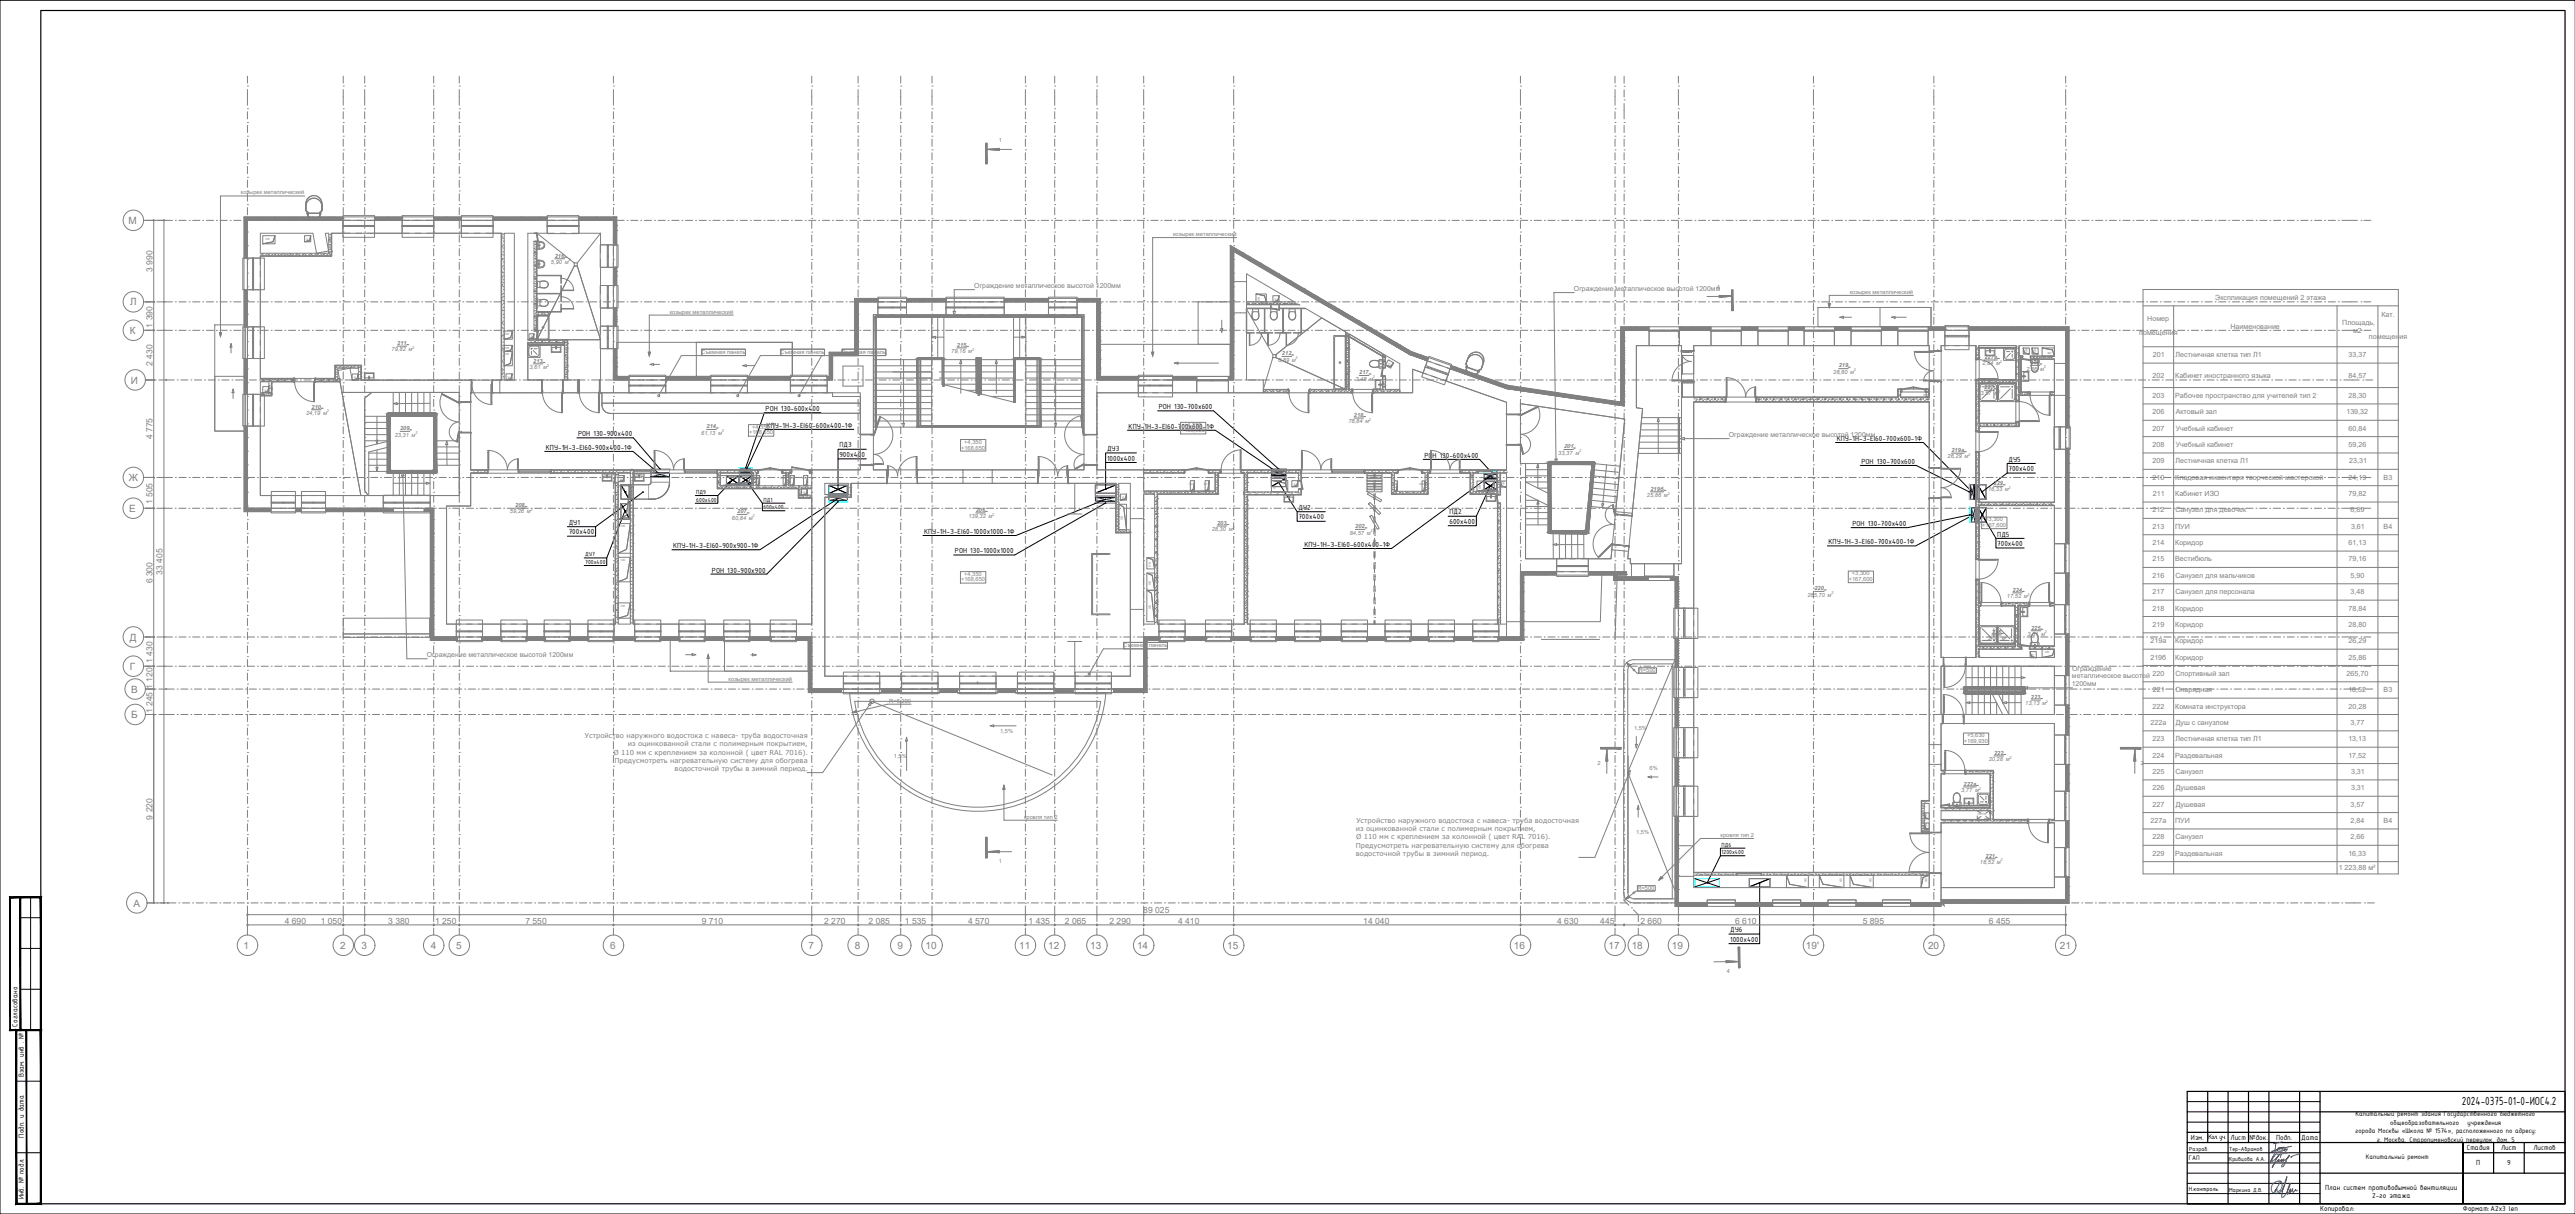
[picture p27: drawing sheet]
<svg xmlns="http://www.w3.org/2000/svg" width="1261mm" height="594mm" viewBox="0 0 1261 594" stroke-linecap="round" stroke-linejoin="round" font-family="sans-serif">
<defs><g id="words">
<text font-size="6.2" x="1205" y="541">2024-0375-01-0-ИОС4.2</text>
<g font-size="4.9" fill="#808080">
<text x="63" y="110">М</text>
<text x="64" y="149">Л</text>
<text x="63" y="163">К</text>
<text x="64" y="188">И</text>
<text x="63" y="235">Ж</text>
<text x="63" y="250">Е</text>
<text x="64" y="313">Д</text>
<text x="64" y="328">Г</text>
<text x="64" y="339">В</text>
<text x="64" y="351">Б</text>
<text x="65" y="444">А</text>
<text x="119" y="464">1</text>
<text x="167" y="464">2</text>
<text x="177" y="464">3</text>
<text x="211" y="464">4</text>
<text x="223" y="464">5</text>
<text x="299" y="464">6</text>
<text x="396" y="464">7</text>
<text x="419" y="464">8</text>
<text x="439" y="464">9</text>
<text x="453" y="464">10</text>
<text x="499" y="464">11</text>
<text x="513" y="464">12</text>
<text x="534" y="464">13</text>
<text x="557" y="464">14</text>
<text x="601" y="464">15</text>
<text x="741" y="464">16</text>
<text x="788" y="464">17</text>
<text x="799" y="464">18</text>
<text x="819" y="464">19</text>
<text x="884" y="464">19'</text>
<text x="944" y="464">20</text>
<text x="1009" y="464">21</text>
</g>
<g font-size="4.2" fill="#808080">
<text x="75" y="133" transform="rotate(-90 75 133)">3 990</text>
<text x="75" y="160" transform="rotate(-90 75 160)">1 390</text>
<text x="75" y="179" transform="rotate(-90 75 179)">2 430</text>
<text x="75" y="215" transform="rotate(-90 75 215)">4 775</text>
<text x="75" y="247" transform="rotate(-90 75 247)">1 505</text>
<text x="80" y="281" transform="rotate(-90 80 281)">33 405</text>
<text x="75" y="286" transform="rotate(-90 75 286)">6 300</text>
<text x="75" y="324" transform="rotate(-90 75 324)">1 430</text>
<text x="75" y="337" transform="rotate(-90 75 337)">1 120</text>
<text x="75" y="349" transform="rotate(-90 75 349)">1 245</text>
<text x="75" y="401" transform="rotate(-90 75 401)">9 220</text>
<text x="560" y="447">89 025</text>
<text x="139" y="452">4 690</text>
<text x="157" y="452">1 050</text>
<text x="190" y="452">3 380</text>
<text x="213" y="452">1 250</text>
<text x="257" y="452">7 550</text>
<text x="344" y="452">9 710</text>
<text x="404" y="452">2 270</text>
<text x="425" y="452">2 085</text>
<text x="443" y="452">1 535</text>
<text x="474" y="452">4 570</text>
<text x="504" y="452">1 435</text>
<text x="521" y="452">2 065</text>
<text x="543" y="452">2 290</text>
<text x="577" y="452">4 410</text>
<text x="668" y="452">14 040</text>
<text x="762" y="452">4 630</text>
<text x="784" y="452">445</text>
<text x="803" y="452">2 660</text>
<text x="850" y="452">6 610</text>
<text x="912" y="452">5 895</text>
<text x="974" y="452">6 455</text>
</g>
<g font-size="3.9">
<text x="375" y="201">РОН 130-600x400</text>
<text x="567" y="200">РОН 130-700x600</text>
<text x="375" y="209">КПУ-1Н-З-EI60-600x400-1Ф</text>
<text x="553" y="210">КПУ-1Н-З-EI60-700x600-1Ф</text>
<text x="283" y="214">РОН 130-900x400</text>
<text x="899" y="216">КПУ-1Н-З-EI60-700x600-1Ф</text>
<text x="267" y="220">КПУ-1Н-З-EI60-900x400-1Ф</text>
<text x="411" y="219">ПД3</text>
<text x="542" y="221">ДУ3</text>
<text x="411" y="224">900x400</text>
<text x="542" y="225">1000x400</text>
<text x="697" y="224">РОН 130-600x400</text>
<text x="911" y="227">РОН 130-700x600</text>
<text x="983" y="226">ДУ5</text>
<text x="983" y="231">700x400</text>
<text x="636" y="250">ДУ2</text>
<text x="710" y="252">ПД2</text>
<text x="278" y="257">ДУ1</text>
<text x="636" y="254">700x400</text>
<text x="710" y="256">600x400</text>
<text x="907" y="257">РОН 130-700x400</text>
<text x="278" y="262">700x400</text>
<text x="453" y="261">КПУ-1Н-З-EI60-1000x1000-1Ф</text>
<text x="978" y="263">ПД5</text>
<text x="330" y="268">КПУ-1Н-З-EI60-900x900-1Ф</text>
<text x="639" y="268">КПУ-1Н-З-EI60-600x400-1Ф</text>
<text x="895" y="266">КПУ-1Н-З-EI60-700x400-1Ф</text>
<text x="978" y="267">700x400</text>
<text x="468" y="271">РОН 130-1000x1000</text>
<text x="349" y="280">РОН 130-900x900</text>
<text x="847" y="456">ДУ6</text>
<text x="847" y="461">1000x400</text>
<text x="9" y="502" transform="rotate(-90 9 502)">Согласовано</text>
<text x="12" y="527" transform="rotate(-90 12 527)">Взам. инв . №</text>
<text x="12" y="557" transform="rotate(-90 12 557)">Подп. и дата</text>
<text x="1073" y="558">Изм.</text>
<text x="1092" y="558">Лист</text>
<text x="1101" y="558">№док.</text>
<text x="1114" y="558">Подп.</text>
<text x="1127" y="558">Дата</text>
<text x="1208" y="563">Стадия</text>
<text x="1225" y="563">Лист</text>
<text x="1240" y="563">Листов</text>
<text x="1212" y="570">П</text>
<text x="1228" y="570">9</text>
<text x="12" y="587" transform="rotate(-90 12 587)">Инв. № подл.</text>
<text x="1139" y="582">План систем противодымной вентиляции</text>
<text x="1161" y="586">2-го этажа</text>
<text x="1136" y="593">Копировал:</text>
<text x="1206" y="593">Формат:А2х3 len</text>
</g>
<g font-size="3.6">
<text x="1153" y="546">Капитальный ремонт здания Государственного бюджетного</text>
<text x="1170" y="550">общеобразовательного</text>
<text x="1208" y="550">учреждения</text>
<text x="1081" y="557">Кол. уч.</text>
<text x="1153" y="554">города Москвы «Школа № 1574», расположенного по адресу:</text>
<text x="1164" y="559">г. Москва, Старопименовский переулок, дом. 5</text>
<text x="1158" y="567">Капитальный ремонт</text>
</g>
<g font-size="3.5" fill="#808080">
<text x="1085" y="147">Экспликация помещений 2 этажа</text>
<text x="1166" y="155">Кат.</text>
<text x="1051" y="157">Номер</text>
<text x="1092" y="161">Наименование</text>
<text x="1147" y="159">Площадь,</text>
<text x="1047" y="164">помещения</text>
<text x="1152" y="163">м2</text>
<text x="1160" y="166">помещения</text>
<text x="1054" y="175">201</text>
<text x="1065" y="175">Лестничная клетка тип Л1</text>
<text x="1150" y="175">33,37</text>
<text x="1054" y="185">202</text>
<text x="1065" y="185">Кабинет иностранного языка</text>
<text x="1150" y="185">84,57</text>
<text x="1054" y="195">203</text>
<text x="1065" y="195">Рабочее пространство для учителей тип 2</text>
<text x="1150" y="195">28,30</text>
<text x="1054" y="203">206</text>
<text x="1065" y="203">Актовый зал</text>
<text x="1149" y="203">139,32</text>
<text x="1054" y="211">207</text>
<text x="1065" y="211">Учебный кабинет</text>
<text x="1150" y="211">60,84</text>
<text x="1054" y="219">208</text>
<text x="1065" y="219">Учебный кабинет</text>
<text x="1150" y="219">59,26</text>
<text x="1054" y="227">209</text>
<text x="1065" y="227">Лестничная клетка Л1</text>
<text x="1150" y="227">23,31</text>
<text x="1054" y="235">210</text>
<text x="1065" y="235">Кладовая инвентаря творческой мастерской</text>
<text x="1150" y="235">24,19</text>
<text x="1167" y="235">В3</text>
<text x="1054" y="243">211</text>
<text x="1065" y="243">Кабинет ИЗО</text>
<text x="1150" y="243">79,82</text>
<text x="1054" y="251">212</text>
<text x="1065" y="251">Санузел для девочек</text>
<text x="1151" y="251">6,89</text>
<text x="1054" y="259">213</text>
<text x="1065" y="259">ПУИ</text>
<text x="1151" y="259">3,61</text>
<text x="1167" y="259">В4</text>
<text x="1054" y="267">214</text>
<text x="1065" y="267">Коридор</text>
<text x="1150" y="267">61,13</text>
<text x="1054" y="275">215</text>
<text x="1065" y="275">Вестибюль</text>
<text x="1150" y="275">79,16</text>
<text x="1054" y="283">216</text>
<text x="1065" y="283">Санузел для мальчиков</text>
<text x="1151" y="283">5,90</text>
<text x="1054" y="291">217</text>
<text x="1065" y="291">Санузел для персонала</text>
<text x="1151" y="291">3,48</text>
<text x="1054" y="299">218</text>
<text x="1065" y="299">Коридор</text>
<text x="1150" y="299">78,84</text>
<text x="1054" y="307">219</text>
<text x="1065" y="307">Коридор</text>
<text x="1150" y="307">28,80</text>
<text x="1053" y="315">219а</text>
<text x="1065" y="315">Коридор</text>
<text x="1150" y="315">26,29</text>
<text x="1053" y="323">219б</text>
<text x="1065" y="323">Коридор</text>
<text x="1150" y="323">25,86</text>
<text x="1054" y="331">220</text>
<text x="1065" y="331">Спортивный зал</text>
<text x="1149" y="331">265,70</text>
<text x="1054" y="339">221</text>
<text x="1065" y="339">Снарядная</text>
<text x="1150" y="339">18,52</text>
<text x="1167" y="339">В3</text>
<text x="1054" y="347">222</text>
<text x="1065" y="347">Комната инструктора</text>
<text x="1150" y="347">20,28</text>
<text x="1053" y="355">222а</text>
<text x="1065" y="355">Душ с санузлом</text>
<text x="1151" y="355">3,77</text>
<text x="1054" y="363">223</text>
<text x="1065" y="363">Лестничная клетка тип Л1</text>
<text x="1150" y="363">13,13</text>
<text x="1054" y="371">224</text>
<text x="1065" y="371">Раздевальная</text>
<text x="1150" y="371">17,52</text>
<text x="1054" y="379">225</text>
<text x="1065" y="379">Санузел</text>
<text x="1151" y="379">3,31</text>
<text x="1054" y="387">226</text>
<text x="1065" y="387">Душевая</text>
<text x="1151" y="387">3,31</text>
<text x="1054" y="395">227</text>
<text x="1065" y="395">Душевая</text>
<text x="1151" y="395">3,57</text>
<text x="1053" y="403">227а</text>
<text x="1065" y="403">ПУИ</text>
<text x="1151" y="403">2,84</text>
<text x="1167" y="403">В4</text>
<text x="1054" y="411">228</text>
<text x="1065" y="411">Санузел</text>
<text x="1151" y="411">2,66</text>
<text x="1054" y="419">229</text>
<text x="1065" y="419">Раздевальная</text>
<text x="1150" y="419">16,33</text>
<text x="1145" y="426">1 223,88 м²</text>
</g>
<g font-size="3.4" fill="#808080">
<text x="477" y="141">Ограждение металлическое высотой 1200мм</text>
<text x="771" y="142">Ограждение металлическое высотой 1200мм</text>
<text x="847" y="214">Ограждение металлическое высотой 1200мм</text>
<text x="209" y="322">Ограждение металлическое высотой 1200мм</text>
<text x="1015" y="328">Ограждение</text>
<text x="1014" y="336">1200мм</text>
<text x="1015" y="332">металлическое высотой</text>
</g>
<text font-size="3.4" x="1072" y="568">ГАП</text>
<g font-size="3.3" fill="#808080">
<text x="286" y="361">Устройство наружного водостока с навеса- труба водосточная</text>
<text x="307" y="365">из оцинкованной стали с полимерным покрытием,</text>
<text x="300" y="369">Ø 110 мм с креплением за колонной ( цвет RAL 7016).</text>
<text x="301" y="373">Предусмотреть нагревательную систему для обогрева</text>
<text x="330" y="377">водосточной трубы в зимний период.</text>
<text x="664" y="407">из оцинкованной стали с полимерным покрытием,</text>
<text x="664" y="403">Устройство наружного водостока с навеса- труба водосточная</text>
<text x="664" y="411">Ø 110 мм с креплением за колонной ( цвет RAL 7016).</text>
<text x="664" y="415">Предусмотреть нагревательную систему для обогрева</text>
<text x="664" y="419">водосточной трубы в зимний период.</text>
</g>
<text font-size="3.3" x="1072" y="583">Н.контроль</text>
<g font-size="3.1">
<text x="341" y="242">ПД9</text>
<text x="341" y="246">600x400</text>
<text x="374" y="245">ПД1</text>
<text x="374" y="249">600x400</text>
<text x="287" y="272">ДУ7</text>
<text x="287" y="276">700x400</text>
<text x="843" y="414">ПД6</text>
<text x="843" y="418">1200x400</text>
<text x="1072" y="563">Разраб.</text>
<text x="1091" y="563">Тер-Абрамов</text>
<text x="1091" y="568">Кривцова А.А.</text>
<text x="1091" y="583">Маркина Д.В.</text>
</g>
<g font-size="2.8" fill="#808080">
<text x="489" y="69">1</text>
<text x="118" y="95">козырек металлический</text>
<text x="574" y="116">козырек металлический</text>
<text x="270" y="129">5,90 м</text>
<text x="272" y="126">216</text>
<text x="841" y="141">4</text>
<text x="906" y="144">козырек металлический</text>
<text x="328" y="154">козырек металлический</text>
<text x="192" y="172">79,82 м</text>
<text x="194" y="169">211</text>
<text x="343" y="173">Съемная панель</text>
<text x="382" y="173">Съемная панель</text>
<text x="412" y="173">Съемная панель</text>
<text x="466" y="173">79,16 м</text>
<text x="469" y="170">215</text>
<text x="628" y="174">212</text>
<text x="261" y="178">213</text>
<text x="626" y="177">6,89 м</text>
<text x="900" y="180">219</text>
<text x="971" y="179">2,84 м</text>
<text x="972" y="176">227а</text>
<text x="994" y="178">228</text>
<text x="259" y="181">3,61 м</text>
<text x="666" y="183">217</text>
<text x="898" y="183">28,80 м</text>
<text x="992" y="181">2,66 м</text>
<text x="664" y="186">3,48 м</text>
<text x="972" y="190">227</text>
<text x="970" y="194">3,57</text>
<text x="977" y="194">м</text>
<text x="150" y="203">24,19 м</text>
<text x="153" y="200">210</text>
<text x="663" y="204">218</text>
<text x="346" y="210">214</text>
<text x="368" y="210">+4,350</text>
<text x="580" y="209">+4,350</text>
<text x="660" y="207">78,84 м</text>
<text x="193" y="214">23,31 м</text>
<text x="196" y="210">209</text>
<text x="343" y="213">61,13 м</text>
<text x="367" y="213">+168,650</text>
<text x="578" y="212">+168,650</text>
<text x="471" y="220">+168,650</text>
<text x="472" y="217">+4,350</text>
<text x="766" y="219">201</text>
<text x="956" y="221">219а</text>
<text x="763" y="223">33,37 м</text>
<text x="954" y="224">26,29 м</text>
<text x="976" y="237">229</text>
<text x="806" y="243">25,86 м</text>
<text x="808" y="240">219б</text>
<text x="973" y="241">16,33 м</text>
<text x="250" y="251">59,26 м</text>
<text x="252" y="248">208</text>
<text x="361" y="251">207</text>
<text x="478" y="250">206</text>
<text x="358" y="254">60,84 м</text>
<text x="474" y="254">139,32 м</text>
<text x="596" y="257">203</text>
<text x="971" y="258">+167,600</text>
<text x="972" y="255">+3,300</text>
<text x="593" y="260">28,30 м</text>
<text x="661" y="262">84,57 м</text>
<text x="664" y="258">202</text>
<text x="472" y="282">+4,350</text>
<text x="907" y="281">+3,300</text>
<text x="471" y="285">+168,650</text>
<text x="905" y="284">+167,600</text>
<text x="885" y="292">265,70 м</text>
<text x="888" y="289">220</text>
<text x="983" y="293">17,52 м</text>
<text x="985" y="290">224</text>
<text x="975" y="310">226</text>
<text x="993" y="311">3,31 м</text>
<text x="994" y="308">225</text>
<text x="550" y="317">Съемная панель</text>
<text x="973" y="313">3,31</text>
<text x="980" y="313">м</text>
<text x="802" y="329">R=500</text>
<text x="357" y="333">козырек металлический</text>
<text x="994" y="342">223</text>
<text x="435" y="344">R=6 290</text>
<text x="992" y="345">13,13 м</text>
<text x="490" y="359">1,5%</text>
<text x="800" y="357">1,5%</text>
<text x="962" y="364">+169,930</text>
<text x="963" y="361">+5,630</text>
<text x="438" y="371">1,5%</text>
<text x="976" y="369">222</text>
<text x="782" y="375">2</text>
<text x="808" y="377">6%</text>
<text x="974" y="372">20,28 м</text>
<text x="1048" y="375">2</text>
<text x="960" y="388">3,77 м</text>
<text x="961" y="384">222а</text>
<text x="501" y="401">кровля тип 2</text>
<text x="801" y="408">1,5%</text>
<text x="842" y="410">кровля тип 2</text>
<text x="972" y="420">221</text>
<text x="489" y="422">1</text>
<text x="969" y="423">18,52 м</text>
<text x="802" y="436">R=500</text>
<text x="846" y="476">4</text>
</g>
<g font-size="1.8" fill="#808080">
<text x="278" y="128">2</text>
<text x="202" y="171">2</text>
<text x="476" y="172">2</text>
<text x="268" y="179">2</text>
<text x="634" y="176">2</text>
<text x="979" y="177">2</text>
<text x="672" y="185">2</text>
<text x="908" y="182">2</text>
<text x="1001" y="180">2</text>
<text x="978" y="192">2</text>
<text x="160" y="202">2</text>
<text x="670" y="206">2</text>
<text x="203" y="212">2</text>
<text x="353" y="211">2</text>
<text x="773" y="221">2</text>
<text x="964" y="223">2</text>
<text x="983" y="239">2</text>
<text x="817" y="242">2</text>
<text x="260" y="250">2</text>
<text x="368" y="253">2</text>
<text x="486" y="252">2</text>
<text x="603" y="259">2</text>
<text x="671" y="260">2</text>
<text x="897" y="291">2</text>
<text x="993" y="291">2</text>
<text x="1001" y="310">2</text>
<text x="982" y="312">2</text>
<text x="1002" y="344">2</text>
<text x="984" y="371">2</text>
<text x="969" y="386">2</text>
<text x="980" y="422">2</text>
</g>
<g font-size="1.4" fill="#808080">
<text x="130" y="117">ОВ</text>
<text x="151" y="118" transform="rotate(-90 151 118)">ВК</text>
<text x="617" y="147" transform="rotate(-90 617 147)">ОВ</text>
<text x="625" y="148" transform="rotate(-90 625 148)">ВК</text>
<text x="247" y="164">ОВ</text>
<text x="261" y="166" transform="rotate(-90 261 166)">ВК</text>
<text x="247" y="174">ОВ</text>
<text x="247" y="171">ОВ</text>
<text x="992" y="170" transform="rotate(90 992 170)">ВК</text>
<text x="996" y="170" transform="rotate(90 996 170)">ВК</text>
<text x="1005" y="172" transform="rotate(-180 1005 172)">ОВ</text>
<text x="680" y="180" transform="rotate(-61 680 180)">ВК</text>
<text x="250" y="186" transform="rotate(-90 250 186)">ВК</text>
<text x="174" y="186" transform="rotate(-90 174 186)">ВК</text>
<text x="131" y="192" transform="rotate(-90 131 192)">ВК</text>
<text x="942" y="194">ЭОМ</text>
<text x="304" y="240">ОВ</text>
<text x="305" y="236" transform="rotate(-90 305 236)">ВК</text>
<text x="359" y="235">ОВ</text>
<text x="369" y="235">ЭОМ</text>
<text x="382" y="235">ЭОМ</text>
<text x="386" y="235">СС</text>
<text x="393" y="235">СС</text>
<text x="582" y="237">СС</text>
<text x="589" y="237">СС</text>
<text x="625" y="239" transform="rotate(-90 625 239)">ОВ</text>
<text x="634" y="238" transform="rotate(-90 634 238)">ВК</text>
<text x="681" y="237">ЭОМ</text>
<text x="695" y="237">ЭОМ</text>
<text x="725" y="239" transform="rotate(-90 725 239)">ОВ</text>
<text x="736" y="235" transform="rotate(90 736 235)">ВК</text>
<text x="394" y="242" transform="rotate(-90 394 242)">ВК</text>
<text x="551" y="245" transform="rotate(-90 551 245)">ВК</text>
<text x="550" y="255" transform="rotate(-90 550 255)">ОВ</text>
<text x="304" y="258">ОВ</text>
<text x="304" y="275">ОВ</text>
<text x="563" y="277" transform="rotate(-90 563 277)">ОВ</text>
<text x="563" y="286" transform="rotate(-90 563 286)">ОВ</text>
<text x="304" y="297">ОВ</text>
<text x="563" y="298" transform="rotate(-90 563 298)">ОВ</text>
<text x="994" y="321">ВК</text>
<text x="1001" y="320">ОВ</text>
<text x="943" y="398" transform="rotate(90 943 398)">ВК</text>
<text x="968" y="399">ПотПр</text>
<text x="943" y="403" transform="rotate(90 943 403)">ВК</text>
<text x="883" y="430" transform="rotate(90 883 430)">ОВ</text>
<text x="901" y="430" transform="rotate(90 901 430)">ОВ</text>
<text x="915" y="430" transform="rotate(90 915 430)">ОВ</text>
<text x="943" y="430" transform="rotate(90 943 430)">ОВ</text>
</g>
</g></defs>
<!-- layer: V361- -3601-E1- -->
<g fill="none" stroke="#f0f" stroke-width=".49">
<path d="M304 237h4v7h-4zM308 237h.1M308 237h1M309 239v1M309 239h.1M311 237a1 1 0 0 0-2 0 1 1 0 0 0 0 1M312 237h.1M313 237h.1M318 239h.1M318 239v1M318 237v1M318 237h-5"/>
<path d="M319 236l-1 1M319 236h.1M319 233v1M319 234v1M319 235v1M319 230v1M319 234h.1M319 235h.1M320 236h.1M320 236h1M321 236h.1M321 236h6"/>
<path d="M327 236h.1M327 240h.1M327 239v1M327 238h.1M328 236h.1M328 237l-1 1M328 236v1M328 233v1M328 234v1M328 235v1M328 230v1M328 234h.1"/>
<path d="M328 235h.1M536 237h10v4h-10zM623 234h7v4h-7zM623 233v1M623 234h.1M623 230h.1M623 230v1M623 233h.1M624 233h.1M625 233h.1M625 233h1M626 233h.1"/>
<path d="M626 233h4M630 233h.1M630 233v1M630 234h.1M630 230h.1M630 230v1M964 237h1M965 237h.1M967 237h.1M967 239h.1M967 239v1M968 237a.8 .8 0 0 0-1 0 .8 .8 0 0 0 0 1"/>
<path d="M968 237h.1M968 237h4v7h-4zM304 246h4v7h-4zM308 244h.1M308 244h1M309 244h.1M309 244h2M309 242v2M309 241v1M309 240v1M309 240h.1M309 241h.1"/>
<path d="M309 242h.1M312 244h.1M313 244h.1M313 244h5M318 240v1M318 241v1M318 242v2M318 240h.1M318 241h.1M318 242h.1M318 244h.1M318 244h1"/>
<path d="M319 244h.1M319 244h1zM320 244h.1M321 244h.1M322 244h-1M323 243l-1 1M324 243h-1M325 242l-1 1M325 242h.1M327 240l-2 2M536 243h.1M536 241v1"/>
<path d="M536 242a1.4 1.4 0 0 0 1 1 1.4 1.4 0 0 0 2 0M536 246h.1M536 241h.1M536 245v1M539 243h1M540 243h.1M540 243h1M541 243h.1M541 243h1M542 243h.1M542 243h4M546 243h.1"/>
<path d="M546 241v1M546 242v1M546 246h.1M546 241h.1M546 245v1M964 244h1M965 244h.1M967 244h.1M967 244h1M967 240v1M967 241v1M967 242v2"/>
<path d="M967 240h.1M967 241h.1M967 242h.1M968 244h.1M857 430h10v4h-10z"/>
</g>
<path d="M304 237l4 7M541 239h.1M546 237l-10 4M626 236h.1M630 234l-7 4M968 237l4 7M304 246l4 7M306 241h.1M306 250h.1M970 241h.1M862 432h.1M867 430l-10 4" fill="none" stroke="#000" stroke-width=".49"/>
<g fill="none" stroke="#808080" stroke-width=".49">
<path d="M304 237h4v7h-4zM308 237h1v7h-1M319 233v3l-1 1h-9M328 233a9 9 0 0 1-8 11M536 237h10v4h-10zM623 234h7v4h-7zM623 234v-1h7v1M623 233h.1M630 233h.1M967 237h1M968 237h4v7h-4zM304 246h4v8h-4z"/>
<path d="M309 244h9M318 244h2h-2M536 241v2M546 241v2M967 244h1M857 430h10v4h-10z"/>
</g>
<!-- layer: V364- -3601-E1-2 -->
<g fill="none" stroke="#003972" stroke-width=".49">
<path d="M323 232l-4 1v-2h9v2h-9h9l-4-1M323 232l-4-1h9l-4 1M626 232l-3 1v-2h7v2h-7h7l-3-1M626 231h-3h7h-3M541 244l-5-1h10h-10v2h10v-2l-4 1M541 245h-5h10h-4M966 240l-1-3v7l1-3M966 240l1-3v7v-7h-2v7h2l-1-3"/>
<circle cx="323" cy="232" r=".2"/>
<circle cx="626" cy="232" r=".2"/>
<circle cx="541" cy="244" r=".2"/>
<circle cx="966" cy="241" r=".2"/>
</g>
<path d="M319 233h9M623 233h7M967 237v7M536 243h10" fill="none" stroke="#000" stroke-width=".49"/>
<!-- layer: V364- -3601-E1- -->
<path d="M318 230h10zM622 229l8 1zM964 237v8zM536 246h11z" fill="none" stroke="#f0f" stroke-width=".49"/>
<!-- layer: V361-T3601-E1- -->
<g fill="none" stroke="#000" stroke-width=".49">
<path d="M282 214h28l13 16M567 201h27l32 29M323 229v1M556 226h-15v13M556 222h-15v4M626 236l9 14h14M626 229v1M911 228h27l26 13M997 231h-14l-13 10M997 227h-14v4M278 258h14v4h-14M306 250l-9 23h-11"/>
<path d="M315 241h.1M315 241l-23 17M541 246h1M541 246l-44 26h-30M635 250v5h14M965 241h-1M297 273v4h-11M862 432v25h-15M862 457v5h-15"/>
</g>
<!-- layer: V361-T3601-E1-2 -->
<path d="M552 211h43l31 21M899 217h43l24 24M267 221h43l13 11M541 244l-44 18h-45" fill="none" stroke="#000" stroke-width=".49"/>
<!-- layer: V361- -3601-A- -->
<g fill="none" stroke="#0ff" stroke-width=".49">
<path d="M356 233h6v4h-6zM362 233h6v4h-6zM362 229v1M362 231v1M362 232v1M362 232h1M363 232h.1M363 232h1M364 232h.1M365 232h3M368 232v1M368 229v1"/>
<path d="M368 231v1M406 238h9v4h-9zM727 236h6v4h-6zM727 234v1M727 235h.1M727 235v1M727 231h.1M727 231v1M731 235h-4M731 235h.1M731 235h1M732 235h.1"/>
<path d="M732 235h1M733 234v1M733 235h.1M733 235v1M733 231h.1M733 231v1M406 242a1.4 1.4 0 0 0 1 1 1.4 1.4 0 0 0 1 0h3M406 245v1M406 243h.1M411 243h.1M411 243h1M412 243h.1"/>
<path d="M412 243h1M413 243h2M415 242v1M415 245v1M415 243h.1M965 255h.1M965 248h.1M967 248v3M967 255h.1M967 251v1M967 252v2M967 254h.1"/>
<path d="M967 252h.1M968 255h1M968 248h1M969 255h.1M969 248h.1M969 248h4v7h-4zM830 430h12v4h-12z"/>
</g>
<g fill="none" stroke="#000" stroke-width=".49">
<path d="M356 233l6 4M359 235h.1M362 233l-6 4M362 233l6 4M365 235h.1M368 233l-6 4M406 238l9 4M410 239h.1M415 238l-9 4M727 236l6 4M730 238h.1M733 236l-6 4"/>
<path d="M969 248l4 7M971 252h.1M973 248l-4 7M830 430l12 4M836 432h.1M842 430l-12 4"/>
</g>
<g fill="none" stroke="#808080" stroke-width=".49">
<path d="M356 233h6v4h-6zM362 233h6v4h-6zM362 233v-1h6v1M362 231v1M368 231v1M406 237h9v5h-9zM727 236h6v4h-6zM727 236v-1h6v1M727 234v1M733 234v1M406 242v1M415 242v1"/>
<path d="M967 255h2M967 248h2M969 248h4v7h-4z"/>
</g>
<!-- layer: V361-T3601-A- -->
<g fill="none" stroke="#000" stroke-width=".49">
<path d="M402 202h-28l-9 27M424 220h-14v5M359 235l-8 7h-11M365 229h.1M365 235l8 11h11M424 225h-14v14M697 225h27l6 6M730 238l-7 15h-14M730 230v1M351 242v4h-11M373 246v4h11M410 245l1 1"/>
<path d="M410 246l-35 35h-27M723 253v4h-14M964 252h1M965 252l-31 6h-28M971 252l6 11h14M977 263v5h14M854 419h-12l-6 13M854 415h-12v4"/>
</g>
<!-- layer: V364- -3601-A-2 -->
<g fill="none" stroke="#003972" stroke-width=".49">
<path d="M365 231h-3v-1h6v1h-6h6h-2M365 230h-3h6h-2M729 233l-2 1v-2h6v2h-6h6l-3-1M729 233l-2-1h6l-3 1M410 244l-4-1h9h-9v2h9v-2l-4 1M410 244l-4 1h9l-4-1M966 251l-1-3v7l1-3M966 251l1-3v7v-7h-2v7h2l-1-3"/>
<circle cx="365" cy="230" r=".2"/>
<circle cx="730" cy="233" r=".2"/>
<circle cx="410" cy="244" r=".2"/>
<circle cx="966" cy="252" r=".2"/>
</g>
<path d="M362 231h6M727 234h6M406 243h9M967 248v7" fill="none" stroke="#000" stroke-width=".49"/>
<!-- layer: V364- -3601-A- -->
<path d="M362 229h7zM726 230l7 1zM406 246h9zM965 248v8z" fill="none" stroke="#0ff" stroke-width=".49"/>
<!-- layer: V361-T3601-A-2 -->
<path d="M418 210h-43l-10 21M730 233l-49 35h-43M410 244l-38 25h-43M966 252l-28 15h-43" fill="none" stroke="#000" stroke-width=".49"/>
<g fill="none" stroke="#808080" stroke-width=".49">
<path d="M158 100a4 4 0 0 0-4-4 4 4 0 0 0-4 4v3l1 1v2v-2a4 4 0 0 1 1-7 4 4 0 0 1 6 4M158 100v3l-1 1v2h-1h1v-2l1-1zM129 115h6l-1 3-5 1zM129 119l5-1 1-3v4zM149 115h3v3h-3zM150 104h1v1h-1zM150 104l1 1zM151 104h6zM152 115v3h-3h3zM157 104v1zM158 101v2l-1 1v2h-1h1v-2l1-1zM615 144l4 1 1 3h-5z"/>
<path d="M615 144h5v4l-1-3zM623 145h3v2l-3 1zM626 145v3h-3l3-1zM247 172h4l-1 6-3 1zM247 162h4l-1 3-3 1zM247 166l3-1 1-3v4zM247 169h4l-1 2-3 1zM247 172l3-1 1-2v3zM251 172v7h-4l3-1zM259 163h2v2l-2 1zM259 166l2-1v-2v3zM678 179h3l1-1-1 2z"/>
<path d="M680 176l2 2-1 1h-3zM718 179v1zM718 180l6 1zM718 176v2v1v2v1v-1l1-2-1-1 1-3a4 4 0 0 1 5-2 4 4 0 0 1 2 5M718 176a4 4 0 0 1 6-2 4 4 0 0 1 2 5l-1 2h-1l-1 2 1-2h1l1-2M719 175l-1 3v1v2v1v-1l1-2a4 4 0 0 1 3-5 4 4 0 0 1 4 5M719 175a4 4 0 0 1 5-3 4 4 0 0 1 2 6M726 178l-1 3h-1l-1 2 1-2h1l1-3M991 170h3v3h-3zM991 170v3h3h-3zM995 170h3v3h-2zM995 170l1 3h2h-3z"/>
<path d="M1000 170l5 1 1 3h-6zM1000 170h6v4l-1-3zM129 189h3l-1 3h-2zM132 189v3h-3h2zM172 183h3v2l-3 1zM175 183v3h-3l3-1zM248 183h3l-1 2-2 1zM251 183v3h-3l2-1zM724 181v1zM943 192h2l-1 2h-1zM945 192v2h-2h1zM303 233h3l-1 2-2 1z"/>
<path d="M303 238h6l-2 14-4 2zM306 233v3h-3l2-1zM309 238v16h-6l4-2zM353 233h15l-2 3-13 2zM353 238l13-2 2-3v5zM370 233h2l-1 4-1 1zM372 233v5h-2l1-1zM383 233h2l-1 4-1 1zM385 233v5h-2l1-1zM387 233h2l-1 4-1 1zM389 233v5h-2l1-1zM392 239h3v3h-3z"/>
<path d="M393 233h2v4l-2 1zM395 239v3h-3h3zM395 233v5h-2l2-1zM583 235h2l-1 5h-1zM585 235v5h-2h1zM590 235h2l-1 5h-1zM592 235v5h-2h1zM623 235l6 1 2 5h-8zM623 235h8v6l-2-5zM633 235h3l-1 3h-2zM633 238h2l1-3v3zM683 235h1v5h-1z"/>
<path d="M684 235v5h-1h1zM696 235h2l-1 5h-1zM698 235v5h-2h1zM723 235h9l-2 4-7 1zM735 235h3v3h-3zM735 235v3h3h-3zM303 256h6l-2 13-4 2zM309 256v15h-6l4-2zM548 247l2 1 2 11h-4zM548 247h4v12l-2-11zM549 242h3l-1 2-2 1zM549 245l2-1 1-2v3z"/>
<path d="M723 240l7-1 2-4v5zM303 273h6l-2 10-4 2zM309 273v12h-6l4-2zM562 273l2 1 1 4h-3zM562 273h3v5l-1-4zM303 295h6l-2 6-4 2zM309 295v8h-6l4-2zM562 289l2 1 1 14h-3zM562 289h3v15l-1-14zM562 280l2 2 1 7h-3zM562 280h3v9l-1-7zM994 319h3v3l-2-1z"/>
<path d="M994 319l1 2 2 1h-3zM1000 318h6l-1 3-5 1zM1000 322l5-1 1-3v4zM942 398h3v3l-2-1zM942 398l1 2 2 1h-3zM968 399v2h1M970 400l-2 1M971 397h-3l2 1M972 400l2 1h-2M973 397h1v1M974 397l-2 1M942 403h3v3l-2-1z"/>
<path d="M942 403l1 2 2 1h-3zM875 428h10v6l-9-1zM875 428l1 5 9 1h-10zM891 428h12v6l-10-1zM891 428l2 5 10 1h-12zM906 428h11v6l-10-1zM906 428l1 5 10 1h-11zM941 428h4l-3 1-1 5zM942 429l3-1v6h-4z"/>
</g>
<g fill="none" stroke="#808080" stroke-width=".49">
<path d="M127 125h35v-11h83v72h-68v-7h-13v6h-37zM281 130h2l11 36h-31zM428 154h103v76h-103zM258 168v1h18v17h-18zM625 174l22-18 12 6v29l-34-16zM661 165l16 9v17h-16zM801 169h22v107h-25v-3h-1l7-73h-3zM829 169h116v25h-14v-2h13v-2h-15v4h-100zM950 169h17v153h-17zM969 170h18v16h-18zM990 176h16v16h-16zM133 187h33l11 55h-50v-48h6z"/>
<path d="M179 195l3-3h43v50h-45l-1-2zM295 198v-6h-65v38h191v-33v5h-122M295 198a4 4 0 0 0 4 4M537 192h155v-11l46 16v33h-201zM744 198l52 7-7 68h-42v-46h-3zM829 197h116v195h-4v15h4v20h-116zM969 188h18v19h-18zM969 209h20v-16h17v53h-37zM230 232h71v73h-82v-57h11zM310 232h41v7h40v5h6v61h-87zM404 243h13v-6h129v24h7v70h-149zM567 242h30v-10h12v73h-42z"/>
<path d="M611 242h26v-10h44v10h18v-10h21v10h13v63h-122zM969 247h37v48h-37zM969 296h18v19h-18zM989 296h17v20h-17zM950 326h56v24h-56zM950 354h56v47h-30v-24h-26zM950 379h24v16v-1h-24zM950 403h56v31h-56z"/>
</g>
<g fill="none" stroke="#808080" stroke-width=".49">
<path d="M272 127h4M276 126h1M194 169h5M199 169h1M261 178h5M266 177h1M469 170h4M473 170h1M628 174h4M632 174h1M905 180h1M972 176h6"/>
<path d="M978 175h1M994 179h5M999 178h1M157 200h1M666 184h4M670 183h1M900 180h5M972 191h4M976 190h1M153 201h4M196 211h5M201 210h1"/>
<path d="M346 210h5M351 209h1M663 205h5M668 204h1M766 220h4M770 219h1M815 240h1M956 222h6M962 221h1M976 238h5M981 237h1M252 249h5"/>
<path d="M257 248h1M361 252h5M366 251h1M478 251h4M482 250h1M596 257h5M601 257h1M664 259h4M668 258h1M808 241h7M888 289h5M893 289h1"/>
<path d="M985 290h5M990 289h1M975 311h5M980 310h1M994 309h5M999 308h1M994 343h5M999 342h1M976 370h5M981 369h1M961 385h7M968 384h1"/>
<path d="M977 420h1M972 420h5"/>
</g>
<g fill="#808080" stroke="#808080" stroke-width=".49">
<path d="M191 204h1z"/>
<path d="M779 227h1z"/>
<path d="M759 228h1z"/>
<path d="M429 155h1z"/>
<path d="M191 204v4z"/>
<path d="M212 230h1z"/>
<path d="M190 202h1z"/>
<path d="M190 202v1z"/>
<path d="M213 231h1z"/>
<path d="M962 337h1z"/>
<path d="M991 339h1z"/>
<path d="M759 226h3z"/>
<path d="M780 226h1z"/>
<path d="M758 227h1z"/>
<path d="M777 261h1z"/>
<path d="M759 261h18z"/>
<path d="M764 261h13z"/>
<path d="M478 176v16z"/>
<path d="M480 176v17z"/>
<path d="M192 203h20zM191 203h21z"/>
<path d="M191 203h21zM191 203h21z"/>
<path d="M191 203h21zM191 203h21z"/>
<path d="M191 203h22zM191 203h22z"/>
<path d="M191 203h22zM191 203h22z"/>
<path d="M191 203l22 1zM191 204h22z"/>
<path d="M212 204h1zM212 204h1z"/>
<path d="M212 204h1zM212 204h1z"/>
<path d="M212 204h1zM212 204h1z"/>
<path d="M212 204h1zM212 204h1z"/>
<path d="M212 204h1zM212 204h1z"/>
<path d="M212 204h1zM212 204h1z"/>
<path d="M212 204h1zM212 204h1z"/>
<path d="M212 204h1zM212 204h1z"/>
<path d="M212 204h1zM212 204h1z"/>
<path d="M212 204h1zM212 204h1z"/>
<path d="M212 204h1zM212 204h1z"/>
<path d="M212 204l1 26v-26zM212 204l1 26h-1z"/>
<path d="M191 204v26v-26zM191 204v26z"/>
<path d="M212 230h1zM212 230h1z"/>
<path d="M212 230h1zM212 230h1z"/>
<path d="M212 230h1zM212 230h1z"/>
<path d="M212 230h1zM212 230h1z"/>
<path d="M212 230h1zM212 230h1z"/>
<path d="M212 230h1zM212 230h1z"/>
<path d="M212 230h1zM212 230h1z"/>
<path d="M212 230h1zM212 230h1z"/>
<path d="M212 230h1zM212 230h1z"/>
<path d="M212 230h1zM212 230h1z"/>
<path d="M212 230h1zM212 230h1z"/>
<path d="M191 230h1zM191 230h1z"/>
<path d="M191 230h22zM191 230h22z"/>
<path d="M191 230h22zM191 230h22z"/>
<path d="M191 230h22zM191 230l21 1z"/>
<path d="M191 231h21zM191 231h21z"/>
<path d="M191 231h21zM191 231h21z"/>
<path d="M191 231h21zM191 231h21z"/>
<path d="M760 227h19zM760 227h19zM760 227h19zM760 227h19z"/>
<path d="M760 227h19zM760 227h19zM760 227h19zM760 227h19z"/>
<path d="M760 227h19zM759 227h20z"/>
<path d="M759 227h20zM759 227h20z"/>
<path d="M759 227h21zM759 227h21z"/>
<path d="M759 227h21zM759 227h21z"/>
<path d="M759 227h21zM759 227h21z"/>
<path d="M759 227h21zM759 227h21z"/>
<path d="M759 227h21zM759 227h21z"/>
<path d="M759 227h1zM759 227h1z"/>
<path d="M779 227h1zM779 227h1z"/>
<path d="M759 227h1zM759 227h1z"/>
<path d="M779 227h1zM779 227h1zM779 227h1z"/>
<path d="M759 227h1zM759 227h1z"/>
<path d="M779 227h1zM779 227h1z"/>
<path d="M759 227h1zM759 227h1z"/>
<path d="M779 227h1zM779 227h1z"/>
<path d="M759 227h1zM759 227l1 1z"/>
<path d="M759 228h1zM759 228h1z"/>
<path d="M779 227l1 1zM779 227l1 1z"/>
<path d="M779 228h1zM779 228h1z"/>
<path d="M759 228h1zM759 228h1z"/>
<path d="M779 228h1zM779 228h1z"/>
<path d="M759 228h1zM759 228h1zM759 228h1zM759 228h1z"/>
<path d="M779 228h1zM779 228h1z"/>
<path d="M779 228h1zM779 228h1z"/>
<path d="M779 228h1zM779 228h1z"/>
<path d="M779 228h1zM779 228h1z"/>
<path d="M779 228h1zM779 228h1z"/>
<path d="M759 228v31v-31zM759 228v31z"/>
<path d="M779 228l-2 31 3-31zM779 228l-2 31h-1z"/>
<path d="M776 259h1zM776 259h1z"/>
<path d="M776 259h1zM776 259h1z"/>
<path d="M759 259h1zM759 259h1zM759 259h1zM759 259h1z"/>
<path d="M776 259h1zM776 259h1z"/>
<path d="M759 259h1zM759 259h1z"/>
<path d="M776 259h1zM776 259h1z"/>
<path d="M776 259h1zM776 259h1z"/>
<path d="M759 259h1zM759 259h1z"/>
<path d="M776 259h1zM776 259h1z"/>
<path d="M759 259l1 1zM759 259l1 1zM759 260h1zM759 260h1z"/>
<path d="M776 259h1zM776 259l1 1z"/>
<path d="M759 260h1zM759 260h1z"/>
<path d="M776 260h1zM776 260h1z"/>
<path d="M776 260h1zM776 260h1z"/>
<path d="M759 260h1zM759 260h1z"/>
<path d="M776 260h1zM776 260h1z"/>
<path d="M759 260h1zM759 260h1z"/>
<path d="M776 260h1zM776 260h1z"/>
<path d="M759 260h1zM759 260h1z"/>
<path d="M759 260h18zM759 260h18z"/>
<path d="M759 260h18zM759 260h18z"/>
<path d="M759 260h18zM759 260h18z"/>
<path d="M759 260h18zM759 260h18z"/>
<path d="M759 260h18zM759 260h17z"/>
<path d="M759 260h17zM759 260h17z"/>
<path d="M759 260h17zM759 260h17z"/>
<path d="M760 260h16zM760 260h16z"/>
<path d="M760 260h16zM760 260h16zM760 260h16zM760 260h16z"/>
<path d="M760 260h16zM760 260h16z"/>
<path d="M450 175h11zM450 175h11z"/>
<path d="M450 175h12zM450 175h12z"/>
<path d="M450 175h12zM450 175h12z"/>
<path d="M450 175h12zM449 175h13z"/>
<path d="M449 175h13zM449 175h13z"/>
<path d="M449 175l13 1zM449 176h13zM449 176h13zM449 176h13z"/>
<path d="M461 176h1zM461 176h1z"/>
<path d="M449 176h1zM449 176h1z"/>
<path d="M461 176h1zM461 176h1z"/>
<path d="M449 176h1zM449 176h1z"/>
<path d="M461 176h1zM461 176h1z"/>
<path d="M449 176h1zM449 176h1z"/>
<path d="M461 176h1zM461 176h1z"/>
<path d="M449 176h1zM449 176h1z"/>
<path d="M461 176h1zM461 176h1z"/>
<path d="M449 176h1zM449 176h1z"/>
<path d="M449 176h1zM449 176h1z"/>
<path d="M449 176h1zM449 176h1z"/>
<path d="M449 176h1zM449 176h1z"/>
<path d="M449 176h1zM449 176h1z"/>
<path d="M449 176h1zM449 176h1z"/>
<path d="M449 176h1zM449 176h1z"/>
<path d="M449 176h1zM449 176h1z"/>
<path d="M462 176v13v-13zM462 176v13z"/>
<path d="M449 176l1 33v-33zM449 176l1 33h-1z"/>
<path d="M430 155h99zM429 155h100z"/>
<path d="M429 155h100zM429 155h100z"/>
<path d="M429 155h101zM429 155h101z"/>
<path d="M429 155h101zM429 155h101z"/>
<path d="M429 155h101zM429 155h101z"/>
<path d="M429 155h101zM429 155h101zM429 155h101zM429 155h101z"/>
<path d="M529 155h1zM529 155h1z"/>
<path d="M529 155h1zM529 155h1z"/>
<path d="M529 155h1zM529 155h1z"/>
<path d="M529 155h1zM529 155h1z"/>
<path d="M529 155h1zM529 155h1z"/>
<path d="M530 155v1zM530 155v1z"/>
<path d="M429 155v1zM429 155v1z"/>
<path d="M530 156v53v-53zM530 156v53z"/>
<path d="M429 156v53v-53zM429 156v53z"/>
<path d="M497 175h12zM497 175h12z"/>
<path d="M497 175h12zM497 175h12z"/>
<path d="M497 175h12zM497 175h12z"/>
<path d="M497 175h12zM497 175h12z"/>
<path d="M497 175l12 1zM497 175l12 1z"/>
<path d="M496 176h14zM496 176h14z"/>
<path d="M509 176h1zM509 176h1z"/>
<path d="M496 176h1zM496 176h1z"/>
<path d="M509 176h1zM509 176h1z"/>
<path d="M496 176h1zM496 176h1z"/>
<path d="M509 176h1zM509 176h1z"/>
<path d="M496 176h1zM496 176h1z"/>
<path d="M509 176h1zM509 176h1z"/>
<path d="M496 176h1zM496 176h1z"/>
<path d="M509 176h1zM509 176h1z"/>
<path d="M496 176h1zM496 176h1z"/>
<path d="M509 176h1zM509 176h1z"/>
<path d="M496 176h1zM496 176h1z"/>
<path d="M509 176h1zM509 176h1z"/>
<path d="M496 176h1zM496 176h1z"/>
<path d="M509 176h1zM509 176h1z"/>
<path d="M496 176h1zM496 176h1z"/>
<path d="M509 176h1zM509 176h1z"/>
<path d="M496 176h1zM496 176h1z"/>
<path d="M509 176h1zM509 176h1z"/>
<path d="M496 176h1zM496 176h1z"/>
<path d="M509 176h1zM509 176h1z"/>
<path d="M496 176h1zM496 176h1z"/>
<path d="M509 176h1zM509 176h1z"/>
<path d="M496 176h1zM496 176h1z"/>
<path d="M496 176l1 21v-21zM496 176l1 21h-1z"/>
<path d="M509 176l1 33v-33zM509 176l1 33h-1z"/>
<path d="M449 208l61 1v-1zM449 208l61 1h-61z"/>
<path d="M822 204v18v-18zM822 204v18z"/>
<path d="M963 337h28zM963 337h28h-28z"/>
<path d="M990 337l1 2v-2zM990 337l1 2h-1z"/>
<path d="M963 337v2v-2zM963 337v2z"/>
<path d="M963 339h28zM963 339h28h-28z"/>
<path d="M479 176v17v-17zM479 176v17z"/>
<path d="M192 203h20zM191 203h21z"/>
<path d="M191 203h21zM191 203h21z"/>
<path d="M191 203h21zM191 203h21z"/>
<path d="M191 203h22zM191 203h22z"/>
<path d="M191 203h22zM191 203h22z"/>
<path d="M191 203l22 1zM191 204h22z"/>
<path d="M212 204h1zM212 204h1z"/>
<path d="M212 204h1zM212 204h1z"/>
<path d="M212 204h1zM212 204h1z"/>
<path d="M212 204h1zM212 204h1z"/>
<path d="M212 204h1zM212 204h1z"/>
<path d="M212 204h1zM212 204h1z"/>
<path d="M212 204h1zM212 204h1z"/>
<path d="M212 204h1zM212 204h1z"/>
<path d="M212 204h1zM212 204h1z"/>
<path d="M212 204h1zM212 204h1z"/>
<path d="M212 204h1zM212 204h1z"/>
<path d="M212 204l1 26v-26zM212 204l1 26h-1z"/>
<path d="M212 230h1zM212 230h1z"/>
<path d="M212 230h1zM212 230h1zM212 230h1zM212 230h1z"/>
<path d="M212 230h1zM212 230h1z"/>
<path d="M212 230h1zM212 230h1z"/>
<path d="M212 230h1zM212 230h1z"/>
<path d="M212 230h1zM212 230h1z"/>
<path d="M212 230h1zM212 230h1z"/>
<path d="M212 230h1zM212 230h1zM212 230h1z"/>
<path d="M212 230h1zM212 230h1z"/>
<path d="M201 230h12zM201 230h12z"/>
<path d="M201 230h12zM201 230h12z"/>
<path d="M201 230h12zM201 230l11 1z"/>
<path d="M201 231h11zM201 231h11z"/>
<path d="M201 231h11zM201 231h11z"/>
<path d="M201 231h11zM201 231h11z"/>
<path d="M191 202h22zM190 202h23z"/>
<path d="M190 202h23zM190 202h23z"/>
<path d="M190 202h23zM190 202h23z"/>
<path d="M190 202h23zM190 202h23z"/>
<path d="M190 202h24zM190 202h24z"/>
<path d="M190 202h24zM190 202h24z"/>
<path d="M190 202h23zM190 202h23z"/>
<path d="M213 202h1zM213 202h1z"/>
<path d="M213 202h1zM213 202h1z"/>
<path d="M213 202l1 1zM213 202l1 1z"/>
<path d="M213 203h1zM213 203h1z"/>
<path d="M213 203h1zM213 203h1z"/>
<path d="M213 203h1zM213 203h1z"/>
<path d="M213 203h1zM213 203h1z"/>
<path d="M213 203h1zM213 203h1z"/>
<path d="M213 203h1zM213 203h1zM213 203h1zM213 203h1z"/>
<path d="M213 203h1zM213 203h1z"/>
<path d="M213 203h1zM213 203h1z"/>
<path d="M190 203v28v-28zM190 203v28z"/>
<path d="M213 203l1 28v-28zM213 203l1 28h-1z"/>
<path d="M213 231h1zM213 231h1zM213 231h1zM213 231h1z"/>
<path d="M213 231h1zM213 231h1z"/>
<path d="M213 231h1zM213 231h1z"/>
<path d="M213 231h1zM213 231h1z"/>
<path d="M213 231h1zM213 231h1z"/>
<path d="M213 231h1zM213 231h1z"/>
<path d="M213 231h1zM213 231h1z"/>
<path d="M213 231h1zM213 231h1z"/>
<path d="M213 231h1zM213 231h1z"/>
<path d="M213 231h1zM213 231h1zM213 231h1z"/>
<path d="M190 231h1zM190 231h1z"/>
<path d="M190 231h24zM190 231h24z"/>
<path d="M190 231h24zM190 231h24z"/>
<path d="M190 231h24zM190 231h23z"/>
<path d="M190 231h23zM190 231l23 1z"/>
<path d="M190 232h23zM190 232h23z"/>
<path d="M190 232h23zM190 232h23z"/>
<path d="M190 232h23zM190 232h23z"/>
<path d="M963 336h28zM962 336h29z"/>
<path d="M962 336h29zM962 336h29z"/>
<path d="M962 336h29zM962 336h29z"/>
<path d="M962 336h29zM962 336h29z"/>
<path d="M962 336h29zM962 336h29z"/>
<path d="M962 336l29 1zM962 336l29 1z"/>
<path d="M962 337h1zM962 337h1z"/>
<path d="M962 337h1zM962 337h1z"/>
<path d="M991 337h1zM991 337h1z"/>
<path d="M991 337h1zM991 337h1z"/>
<path d="M991 337h1zM991 337h1z"/>
<path d="M991 337h1zM991 337h1z"/>
<path d="M991 337h1zM991 337h1z"/>
<path d="M991 337h1zM991 337h1z"/>
<path d="M991 337h1zM991 337h1z"/>
<path d="M991 337h1zM991 337h1z"/>
<path d="M991 337h1zM991 337h1z"/>
<path d="M991 337h1zM991 337h1z"/>
<path d="M991 337l1 2v-2zM991 337l1 2h-1z"/>
<path d="M962 337v2v-2zM962 337v2z"/>
<path d="M991 339h1zM991 339h1z"/>
<path d="M991 339h1zM991 339h1z"/>
<path d="M991 339h1zM991 339h1z"/>
<path d="M991 339h1zM991 339h1z"/>
<path d="M991 339h1zM991 339h1z"/>
<path d="M991 339h1zM991 339h1z"/>
<path d="M991 339h1zM991 339h1z"/>
<path d="M991 339h1zM991 339h1z"/>
<path d="M991 339h1zM991 339h1z"/>
<path d="M962 339h1zM962 339h1z"/>
<path d="M962 339h1zM962 339h1z"/>
<path d="M962 339h1zM962 339h1z"/>
<path d="M962 339h29zM962 339h29z"/>
<path d="M962 339h29zM962 339h29z"/>
<path d="M962 339h29zM962 339l29 1z"/>
<path d="M962 340h29zM962 340h29z"/>
<path d="M962 340h29zM962 340h29z"/>
<path d="M962 340h29zM962 340h29z"/>
<path d="M759 226h14zM759 226h14z"/>
<path d="M759 226h21zM759 226h21z"/>
<path d="M759 226h21zM759 226h21z"/>
<path d="M759 226h21zM758 226h22z"/>
<path d="M758 226h22zM758 226h22z"/>
<path d="M758 226h22zM758 226h22z"/>
<path d="M758 226h22zM758 226h22z"/>
<path d="M758 226h23zM758 226h23zM758 226h23zM758 226h23z"/>
<path d="M758 226h23zM758 226h23zM758 226h23zM758 226h23z"/>
<path d="M759 226h22zM759 226h22z"/>
<path d="M758 226h1zM758 226h1z"/>
<path d="M758 226h1zM758 226h1z"/>
<path d="M758 226h1zM758 226h1z"/>
<path d="M761 226h20zM761 226h20zM780 226h1z"/>
<path d="M780 226h1zM780 226h1z"/>
<path d="M758 226h1zM758 226h1z"/>
<path d="M780 226h1zM780 226h1z"/>
<path d="M758 226h1zM758 226h1z"/>
<path d="M780 226h1zM780 226h1z"/>
<path d="M758 226h1zM758 226l1 1z"/>
<path d="M780 226l1 1zM780 226l1 1z"/>
<path d="M780 227h1zM780 227h1z"/>
<path d="M758 227h1zM758 227h1z"/>
<path d="M780 227h1zM780 227h1z"/>
<path d="M780 227h1zM780 227h1z"/>
<path d="M780 227h1zM780 227h1z"/>
<path d="M780 227h1zM780 227h1z"/>
<path d="M780 227h1zM780 227h1z"/>
<path d="M780 227h1zM780 227h1z"/>
<path d="M780 227h1zM780 227h1z"/>
<path d="M758 227v33v-33zM758 227v33z"/>
<path d="M780 227l-2 33 3-33zM780 227l-2 33h-1z"/>
<path d="M777 260h1zM777 260h1z"/>
<path d="M777 260h1zM777 260h1z"/>
<path d="M758 260h1zM758 260h1z"/>
<path d="M777 260h1zM777 260h1z"/>
<path d="M758 260h1zM758 260h1z"/>
<path d="M758 260h1zM758 260h1z"/>
<path d="M777 260h1zM777 260h1z"/>
<path d="M758 260h1zM758 260h1z"/>
<path d="M777 260h1zM777 260h1z"/>
<path d="M758 260l1 1zM758 260l1 1z"/>
<path d="M777 260h1zM777 260l1 1z"/>
<path d="M758 261h1zM758 261h1z"/>
<path d="M758 261h1zM758 261h1z"/>
<path d="M758 261h1zM758 261h1z"/>
<path d="M777 261h1zM777 261h1z"/>
<path d="M777 261h1zM777 261h1zM777 261h1zM777 261h1z"/>
<path d="M777 261h1zM777 261h1zM777 261h1z"/>
<path d="M758 261h19zM758 261h19z"/>
<path d="M758 261h20zM758 261h20z"/>
<path d="M758 261h20zM758 261h20z"/>
<path d="M758 261h20zM758 261h20z"/>
<path d="M758 261h20zM758 261h19z"/>
<path d="M758 261h19zM758 261h19z"/>
<path d="M758 261h19zM758 261h19zM759 261h18z"/>
<path d="M759 261h18zM759 261h18z"/>
<path d="M759 261h18zM759 261h18z"/>
<path d="M759 261h18zM759 261h18z"/>
<path d="M764 261h13zM774 261h3z"/>
<path d="M478 175l2 1v-1zM478 175l2 1h-2z"/>
</g>
<g fill="none" stroke="#808080" stroke-width=".49">
<path d="M263 114l18 15h2v1h-2v-1M294 114l-11 15M281 130l-18 36M283 130l11 36h-16M105 159h15v52h-15zM429 155h101v1v53v-53l-1-1h-100v54zM587 148h17v21h-17zM598 157v4M610 151l13 23M647 156l-22 18M890 150h56v10h-56zM901 155h2v1z"/>
<path d="M903 155h4M921 150h25v10h-25zM926 155h2v1zM928 155h5M113 168l1 2h-1zM113 170v3M302 168h86h-47v16h47v-16v16h-86zM318 178h2v1zM320 178h3M364 179l1-1v1zM365 179h5M449 175h13v14v-13h-12v33h-1z"/>
<path d="M450 176h1v32h-1zM478 175h2v18v-17h-2v16zM479 176v17zM497 175h12l1 1v33h-1v-33h-12v21h-1zM508 176v32zM539 169h63v15h-63zM575 178l2-1v1zM577 178h20M598 161h1l-1 2zM623 175v-1h2v1h-2l-4 16M625 175l34 16M105 184h16v27h-16z"/>
<path d="M114 190l1 2h-1zM114 192v3M295 192h126v5h-126zM295 198v-1h126v5h-122M295 198a4 4 0 0 0 4 4M191 204v4M191 204v26M191 204l1-1h21v27M213 203h-23v28h1M213 203v28M449 208h61v1h-61zM822 204v18z"/>
<path d="M181 221v21M191 232h22M191 231h22M191 232l-1-1v-28l1-1h23v29l-1 1M191 230l1 1h20M191 230v-26h1h20v26M191 230h1h20M212 230h-11v1h11M212 230h.1M213 230l-1 1M758 227v33M759 227v-1l21 1-3 33v1"/>
<path d="M759 227h20h1l-3 32-1 1h-16h-1zM759 228v31M760 228v-1h19v1l-3 31-16 1v-1M543 271h-8v29h8M543 271h-8v30h8v-1M758 260l1 1h18h1l3-34-1-1h-21h-1v34M759 260v1h18M328 313h68v15h-68zM339 320h2l-2 1zM355 313h41v15h-41zM368 320h2l-2 1zM336 320h3"/>
<path d="M368 320h.1M460 339h-44a63 63 0 0 0 73 57M469 339h19M497 339h44a63 63 0 0 1-52 57M796 325l3-2h22v119h-21a5 5 0 0 1-5-5v-109zM820 323l-23 55 25 62h-22l-2-1-1-1v-110l1-2 1-1h20v115M962 336h29l1 1v2l-1 1h-28l-1-1zM962 337h29v2h-28h-1zM963 337h28v2h-28zM963 337h27v2h-27zM418 343h121a61 61 0 0 1-60 52 61 61 0 0 1-61-52zM485 355h2v1z"/>
<path d="M487 355h11M444 361v2h-1zM444 363v14M797 370v67M801 364h1l-1 2zM801 360v4M802 394l1 2h-1zM802 396v4M807 380h2v1zM809 380h3"/>
</g>
<g fill="none" stroke="#808080" stroke-width=".49">
<path d="M153 114h-26v10M159 114h2M162 114h6v-6h-47v18h6v-1M183 108h14v6h-14zM212 108h14v6h-14zM245 114h-4v-6h27v6h-5M247 114h5M258 114h3M283 108h17v12h-6v-6h-11zM294 131h6v9h-6zM604 138h6v15M610 138v-4l24 14"/>
<path d="M121 142h6v18h-6zM294 151h6v9h-6zM444 148h19v6h-19zM492 148h21v6h-21zM604 153h6M610 153v33h9v6h-18v-6h3v-63l86 51 9 3-2 6-5-2v11h-7v-14l-7-4M636 149h1M639 151l20 11M661 163l16 10M823 169h-1v-7h16v7h-9M853 162h8v7h-8zM876 162h7v7h-7z"/>
<path d="M898 162h8v7h-8zM921 162h8v7h-8zM945 169h-1v-7h8v7h-2M967 169h-3v-7h47v47h-5v-16M969 169h18M989 169h17v5M1006 176v2M1011 178h-5v15M127 185v-10h-6v18h6M127 187v5M294 186v-15h6v15h8v6h-8M326 186h22v6h-22z"/>
<path d="M366 186h21v6h-21zM421 189h-8v-10h10v10M428 189v-35h2v-6h-10v26h-12v12h-3v6h3v2h13M531 186v-32h-4v-6h10v38h20v6h-20M574 186h12v6h-12zM738 197l-30-11 2-6 28 10 57 9v-37h12v7h-6v31h3M744 198l52 7M1006 193h5M121 209h6v33h6v7h-12zM145 242h3v7h-3zM159 242h29v7h-29zM225 242h-14v7h1v63h11v-7h-4v-57h11"/>
<path d="M1006 246v-26h5v46h-5v-19M738 280v25h-3M744 280v32h-10v-7M747 273h15v7h-15M789 273h-11v7h14v2h13v-6h-6v6M797 273h1v3h1M823 276h-3v6h2v16h7v-16M1006 295v-15h5v16h-5M168 303l42-1v8h-42zM236 305h9v7h-9zM258 305h8v7h-8zM279 305h9v7h-9z"/>
<path d="M301 305v7h10v-7h-1M303 305h6M324 305h8v7h-8zM345 305h9v7h-9zM367 305h10v7h-10zM397 305h-7v7h7v25h16v-6h-9v-26M553 305v26h-9v6h16v-25h7v-7M560 305h5M580 305h10v7h-10zM609 305h-6v7h9v-7h-1M625 305h9v7h-9zM647 305h10v7h-10z"/>
<path d="M670 305h8v7h-8zM691 305h8v7h-8zM712 305h9v7h-9zM747 313h-9v-9h46v-24h8l-1 33M755 313h28M822 312h7v15h-7zM1006 316v-6h5v21h-5v-5M1006 318v4M431 331h10v6h-10zM459 331h11v6h-11zM488 331h10v6h-10zM516 331h10v6h-10z"/>
<path d="M822 341h7v15h-7zM1006 350v-5h5v15h-5v-6M822 371h7v14h-7zM1006 374h5v13h-5zM822 414h7v15M829 414v-14h-7v29M1006 402h5v13h-5v-12M822 429h7M822 429v13h14v-2h14v2h18v-2h14v2h13v-2h14v2h13v-2h14v2h14M829 429v5h116M950 434h56v-5h5v11h-61z"/>
</g>
<g fill="none" stroke="#808080" stroke-width=".49">
<path d="M168 108v-2h15v2M168 114v2h15v-2M168 108v2h1v1h-1M168 111v-1v1M168 106h15v2h-15zM168 108h3M168 114h3M168 111v3M169 111h6M169 110h6M174 108h3M174 114h3"/>
<path d="M175 110h1v1h-1zM176 111h7M176 110h7M180 108h3M180 114h3M183 108v2v1M183 111v-1v1M183 111v3M197 108v-2h15v2M197 114v2h15v-2M197 108v2h1v1h-1M197 111v-1v1"/>
<path d="M197 106h15v2h-15zM197 108h3M197 114h3M197 111v3M198 111h6M198 110h6M203 108h3M203 114h3M204 110h1v1h-1zM205 111h7M205 110h7M209 108h3"/>
<path d="M209 114h3M212 108v2v1M212 111v-1v1M212 111v3M226 108v-2h15v2M226 114v2h15v-2M226 108v2h1v1h-1M226 111v-1v1M226 106h15v2h-15zM226 108h3M226 114h3M226 111v3"/>
<path d="M227 111h6M227 110h6M232 108h3M232 114h3M233 110h1v1h-1zM234 111h7M234 110h7M238 108h3M238 114h3M241 108v2v1M241 111v-1v1M241 111v3"/>
<path d="M268 108v-2h15v2M268 114h15M268 108v2h1v1h-1M268 111v-1v1M268 106h15v2h-15zM268 108h3M268 114h3M268 111v3M269 111h6M269 110h6M274 108h3M274 114h3"/>
<path d="M275 110h1v1h-1zM276 111h7M276 110h7M280 108h3M280 114h3M283 108v2v1M283 111v-1v1M283 111v3M294 120v11M294 120v4M294 120h3M297 120v1h1v-1h2"/>
<path d="M297 120h1h-1M300 120h3v11h-3M300 120h2v11h-2zM300 120v4M119 126h2v16h-2zM121 126h-2v16h2M121 126h3v1v-1M121 126v4M121 133v2M121 138v4M124 134v1zM124 127v7"/>
<path d="M124 135v6M124 126h.1M124 126h3M127 126h2v16h-2M127 126v4M127 133v2M127 138v4M294 140v11M294 127v4M294 140v4M294 131h3M294 140h3"/>
<path d="M297 125h1v1h-1zM297 131v-1h1v1h2M297 131h1h-1M297 140h1h2M297 140h1h-1M297 121v4M297 126v4M298 121v4M298 126v4M300 140h3v11h-3M300 140h2v11h-2zM300 127v4"/>
<path d="M300 140v4M119 160h2v15h-2zM121 160h-2v15h2M121 160h3v1v-1M121 142h3v-1v1M121 160v3M124 160h.1M124 142h.1M124 160h3M124 142h3M127 160h2v15h-2M127 160v3"/>
<path d="M294 160v11M294 151h3M294 147v4M294 160v4M294 160h3M297 145h1v1h-1zM297 151v-1h1v1h2M297 151h1h-1M297 160h1h2M297 160h1h-1M297 140v5M297 146v4"/>
<path d="M298 140v5M298 146v4M300 160h3v11h-3M300 160h2v11h-2zM300 147v4M300 160v4M430 148v-3h14v3M430 154h14M430 148v2h1v1h-1M430 151v-1v1M430 146h14v2h-14zM430 148h3"/>
<path d="M430 154h3M430 151v3M431 150h5M431 151h5M435 148h3M435 154h3M436 150h1v1h-1zM437 150h6M437 151h6M441 148h3M441 154h3M444 148v2h-1v1h1"/>
<path d="M444 151v-1v1M444 151v3M463 148v-3h29v3M463 154h29M463 148v2h1v1h-1M463 151v-1v1M463 146h29v2h-29zM463 148h2M463 154h2M463 151v3M464 150h8M464 151h8"/>
<path d="M468 148h2M468 154h2M472 150h1v1h-1zM473 150h8M473 151h8M473 148h3M473 154h3M479 148h3M479 154h3M481 150h2v1h-2zM483 150h8M483 151h8"/>
<path d="M485 148h2M485 154h2M490 148h2M490 154h2M492 148v2h-1v1h1M492 151v-1v1M492 151v3M513 148v-3h14v3M513 154h14M513 148v2h1v1h-1M513 151v-1v1M513 146h14v2h-14z"/>
<path d="M513 148h3M513 154h3M513 151v3M514 150h6M514 151h6M519 148h3M519 154h3M520 150h1v1h-1zM521 150h6M521 151h6M525 148h2M525 154h2"/>
<path d="M527 148v2v1M527 151v-1v1M527 151v3M807 160h15v2h-15zM838 160h15v2h-15zM861 160h15v2h-15zM883 160h15v2h-15zM906 160h15v2h-15zM929 160h15v2h-15zM953 160h11v2h-11zM121 175h3M121 166v3"/>
<path d="M121 172v3M124 167v1zM124 161v6M124 168v7M124 175h.1M124 175h3M127 166v3M127 172v3M294 167v4M294 171h3M297 165h1v1h-1zM297 171v-1h1v1h2"/>
<path d="M297 171h1h-1M297 160v5M297 166v4M298 160v5M298 166v4M300 167v4M698 180v-1v1M698 180l-1 3M699 177l1-3 11 4-1 2M699 177l-1 2h1v1h-1M699 177h1M699 180l9 3"/>
<path d="M699 179l9 3M699 175l12 4-1 1-11-3zM703 178l3 1M708 180h2M807 162h1h-1h15v7h-15zM808 162h6M814 162h2h-2zM816 162h6M823 174h1h-1h6v9h-6h1v-1l-1 1zM824 174v8M838 162h1h-1h15h-1h1v7h-15zM839 162h5"/>
<path d="M844 162h2h-2zM846 162h6M861 162h1h-1h15h-1h1v7h-15zM862 162h5M867 162h2h-2zM869 162h6M883 162h1h-1h15h-1h1v7h-15zM884 162h6M890 162h2h-2zM892 162h5M906 162h1h-1h15h-1h1v7h-15zM907 162h6"/>
<path d="M913 162h2h-2zM915 162h5M929 162h1h-1h15h-1h1v7h-15zM930 162h6M936 162h1h-1zM937 162h6M952 162v-3h12v3M952 169v2h12v-2M952 162v2h2v1h-2M952 165v-1v1M952 162h2M952 169h2"/>
<path d="M952 165v4M954 164h9M954 165h9M957 162h3M957 169h3M962 162h2M962 169h2M964 162v2h-1v1h1M964 165v-1v1M964 165v4M119 193h2v16h-2zM121 193h-2v16h2"/>
<path d="M121 193h3v1v-1M121 193v4M121 199v3M124 194v6M124 193h.1M124 193h3M127 193h2v16h-2M127 193v4M127 199v3M308 186v-2h18v2M308 192h.1M308 186v2h1l-1 1"/>
<path d="M308 189v-1v1M308 184h18v2h-18zM308 186h2M308 192h18M308 189v3M309 189h4M309 188h4M313 186h3M313 188h1v1h-1zM314 189h5M314 188h5M318 186h3"/>
<path d="M319 188h2v1h-2zM321 189h4M321 188h4M324 186h2M326 192h.1M326 186v2h-1l1 1M326 189v-1v1M326 189v3M348 186v-2h18v2M348 192h.1M348 186v2h1l-1 1M348 189v-1v1"/>
<path d="M348 184h18v2h-18zM348 186h2M348 192h18M348 189v3M349 189h4M349 188h4M353 186h3M353 188h1v1h-1zM354 189h5M354 188h5M358 186h3M359 188h2v1h-2z"/>
<path d="M361 189h4M361 188h4M364 186h2M366 192h.1M366 186v2h-1l1 1M366 189v-1v1M366 189v3M387 186v-2h18v2M387 192h.1M387 186v2h1l-1 1M387 189v-1v1M387 184h18v2h-18z"/>
<path d="M387 186h2M387 192h18M387 189v3M388 189h4M388 188h4M392 186h3M392 188h1v1h-1zM393 189h5M393 188h5M397 186h3M398 188h2v1h-2zM400 189h4"/>
<path d="M400 188h4M403 186h2M405 192h.1M405 186v2h-1l1 1M405 189v-1v1M405 189v3M557 186v-2h17v2M557 192v2h17v-2M557 186v2h1l-1 1M557 189v-1v1M557 184h17v2h-17zM557 186h5"/>
<path d="M557 192h5M557 189v3M558 189h4M558 188h4M562 188h1v1h-1zM563 189h5M563 188h5M564 186h3M564 192h3M568 188h1v1h-1zM569 189h4M569 188h4"/>
<path d="M570 186h4M570 192h4M574 186v2h-1l1 1M574 189v-1v1M574 189v3M586 186h1h-1h15v6h-15zM586 184h15v2h-15zM587 186h6M593 186h1h-1zM594 186h7M697 183l-1 1 11 4 1-2M697 183h1"/>
<path d="M701 184l3 1M706 186h2M709 184v-1v1M709 184l-1 2M710 180l-1 3-1-1v1l1 1M823 187v1h1l-1-1h6v7h-6h1h-1zM824 188v6M121 209h3v-1v1M121 205v4M124 200v1zM124 201v7M124 209h.1"/>
<path d="M124 209h3M127 205v4M1006 209v11M1006 209v4M1006 216v4M1006 209h2M1006 220h2M1008 209v1h1v-1h2M1008 220v-1h1v1h2M1008 209h1h-1M1008 220h1h-1M1008 210v9"/>
<path d="M1009 210v9M1011 209h3v11h-3M1011 209h2v10h-2zM1011 209v4M1011 216v4M310 231h1l-1-1h9v1M310 231v-1v1M310 231v1M310 232h9M311 230h8M311 231h8M319 231v1"/>
<path d="M319 231v-1v1M362 231h1l-1-1h6h-1l1 1M362 231v-1v1M362 231v1M362 232h6M363 230h4M363 231h4M368 231v1M368 231v-1v1M623 231v-1h7h-1l1 1M623 231v-1v1M623 231v1"/>
<path d="M623 232h7M623 230h6M623 231h6M630 231v1M630 231v-1v1M724 231v-1h7h-1l1 1M724 231v-1v1M724 231v1M724 232h6M724 230h6M724 231h6M730 231l1 1"/>
<path d="M731 231v-1v1M968 238v6M968 237v1l-1-1v7h1M968 237h.1M969 237l-1 1M969 238v6M132 249h13v1h-13zM133 249v2h12v-2M133 242v-1h12v1M133 246h1h-1v3M133 246h.1M133 249h1"/>
<path d="M133 242h1M133 242v4M134 246h4M137 249h3M137 242h3M138 246h1h-1zM139 246h5M143 249h2M143 242h2M145 246h-1h1v3M145 246h.1M145 242v4"/>
<path d="M147 249h13v1h-13zM148 249v2h11v-2M148 242v-1h11v1M148 246v3M148 246h.1M148 249h1M148 242h1M148 242v4M148 246h5M152 249h3M152 242h3M153 246h1h-1z"/>
<path d="M154 246h5M158 249h1M158 242h1M159 246v3M159 246h.1M159 242v4M188 249v2h23v-2M188 242h23M188 246v3M188 246h.1M188 249h1M188 242h1"/>
<path d="M188 242v4M188 246h5M192 249h3M192 242h3M193 249h15v1h-15zM193 246h1h-1zM194 246h10M198 249h3M198 242h3M203 249h3M203 242h3M204 246h2h-2z"/>
<path d="M206 246h4M209 249h2M209 242h2M211 246h-1h1v3M211 246h.1M211 242v4M406 243h9h-1h1M406 243h.1M406 243v-1h9v1M406 243h8M415 243h.1M968 249v6"/>
<path d="M968 244h.1M968 244h1M968 249h-1v7l1-1v1M968 249h.1M968 256h.1M969 249h-1M969 249v7h-1M762 280h16v1h-16zM762 280v2h16v-2M762 273h16M762 277h1h-1v3M762 277h.1"/>
<path d="M762 280h4M762 273h4M762 273v4M763 277h6M769 280h2M769 273h2M769 277h1h-1zM770 277h7M774 280h4M774 273h4M778 277h-1h1v3M778 277h.1"/>
<path d="M778 273v4M805 276h15v6h-1h1h-15h1h-1zM1006 266h5v1v-1v14h-5zM1011 273v1zM1011 267v6M1011 274v6M1011 266h2v14h-2zM806 282h6M807 282h11v2h-11zM812 282h1h-1zM813 282h6M820 298h2v14h-2z"/>
<path d="M822 298h-2v14h2M822 298h2v1h1v-1M822 298v3M824 299v12M825 299v12M825 298h-1h1M825 298h4M829 298h2v14h-2M829 298v3M1006 296h5v1v-1v14h-5zM1011 297v5M1011 296h2v14h-2z"/>
<path d="M223 312v2h13v-2M223 305v-2h13v2M223 309h1h-1v3M223 309h.1M223 312h3M223 305h3M223 305v4M224 312h12v1h-12zM224 309h5M228 312h3M228 305h3M229 309h1h-1z"/>
<path d="M230 309h6M234 312h2M234 305h2M236 309v3M236 309h.1M236 305v4M245 312v2h13v-2M245 305v-2h13v2M245 309h1h-1v3M245 309h.1M245 312h2M245 305h2"/>
<path d="M245 305v4M246 312h12v1h-12zM246 309h5M250 312h3M250 305h3M251 309h1h-1zM252 309h5M256 312h2M256 305h2M258 309h-1h1v3M258 309h.1M258 305v4"/>
<path d="M266 312v2h13v-2M266 305v-2h13v2M266 309h1h-1v3M266 309h.1M266 312h3M266 305h3M266 305v4M267 312h12v1h-12zM267 309h5M271 312h3M271 305h3M272 309h1h-1z"/>
<path d="M273 309h6M277 312h2M277 305h2M279 309v3M279 309h.1M279 305v4M288 312v2h13v-2M288 305v-2h13v2M288 309h1h-1v3M288 309h.1M288 312h2M288 305h2"/>
<path d="M288 305v4M288 312h12v1h-12zM289 309h5M293 312h3M293 305h3M294 309h1h-1zM295 309h5M298 312h3M298 305h3M301 309h-1h1v3M301 309h.1M301 305v4"/>
<path d="M311 312v2h13v-2M311 305v-2h13v2M311 309v3M311 309h.1M311 312h2M311 305h2M311 305v4M311 312h12v1h-12zM311 309h6M316 312h3M316 305h3M317 309h1h-1z"/>
<path d="M318 309h5M321 312h3M321 305h3M324 309h-1h1v3M324 309h.1M324 305v4M332 312v2h13v-2M332 305v-2h13v2M332 309h1h-1v3M332 309h.1M332 312h3M332 305h3"/>
<path d="M332 305v4M333 312h12v1h-12zM333 309h5M337 312h3M337 305h3M338 309h1h-1zM339 309h6M343 312h2M343 305h2M345 309v3M345 309h.1M345 305v4"/>
<path d="M354 312v2h13v-2M354 305v-2h13v2M354 309h1h-1v3M354 309h.1M354 312h3M354 305h3M354 305v4M355 312h12v1h-12zM355 309h5M359 312h3M359 305h3M360 309h1h-1z"/>
<path d="M361 309h5M365 312h2M365 305h2M367 309h-1h1v3M367 309h.1M367 305v4M377 312v2h13v-2M377 305v-2h13v2M377 309h1h-1v3M377 309h.1M377 312h2M377 305h2"/>
<path d="M377 305v4M378 312h12v1h-12zM378 309h5M382 312h3M382 305h3M383 309h1h-1zM384 309h5M388 312h2M388 305h2M390 309h-1h1v3M390 309h.1M390 305v4"/>
<path d="M567 312v2h13v-2M567 305v-2h13v2M567 309h1h-1v3M567 309h.1M567 312h3M567 305h3M567 305v4M568 312h12v1h-12zM568 309h5M572 312h3M572 305h3M573 309h1h-1z"/>
<path d="M574 309h6M578 312h2M578 305h2M580 309v3M580 309h.1M580 305v4M590 312v2h13v-2M590 305v-2h13v2M590 309h1h-1v3M590 309h.1M590 312h2M590 305h2"/>
<path d="M590 305v4M591 312h12v1h-12zM591 309h5M595 312h3M595 305h3M596 309h1h-1zM597 309h5M601 312h2M601 305h2M603 309h-1h1v3M603 309h.1M603 305v4"/>
<path d="M612 312v2h13v-2M612 305v-2h13v2M612 309h1h-1v3M612 309h.1M612 312h2M612 305h2M612 305v4M613 312h12v1h-12zM613 309h5M617 312h3M617 305h3M618 309h1h-1z"/>
<path d="M619 309h5M623 312h2M623 305h2M625 309h-1h1v3M625 309h.1M625 305v4M634 312v2h13v-2M634 305v-2h13v2M634 309h1h-1v3M634 309h.1M634 312h2M634 305h2"/>
<path d="M634 305v4M634 312h12v1h-12zM635 309h5M639 312h3M639 305h3M640 309h1h-1zM641 309h5M644 312h3M644 305h3M647 309h-1h1v3M647 309h.1M647 305v4"/>
<path d="M657 312v2h13v-2M657 305v-2h13v2M657 309h1h-1v3M657 309h.1M657 312h2M657 305h2M657 305v4M657 312h12v1h-12zM658 309h5M662 312h3M662 305h3M663 309h1h-1z"/>
<path d="M664 309h5M667 312h3M667 305h3M670 309h-1h1v3M670 309h.1M670 305v4M678 312v2h13v-2M678 305v-2h13v2M678 309h1h-1v3M678 309h.1M678 312h2M678 305h2"/>
<path d="M678 305v4M679 312h11v1h-11zM679 309h5M683 312h3M683 305h3M684 309h1h-1zM685 309h5M689 312h2M689 305h2M691 309h-1h1v3M691 309h.1M691 305v4"/>
<path d="M699 312v2h13v-2M699 305v-2h13v2M699 309h1h-1v3M699 309h.1M699 312h3M699 305h3M699 305v4M700 312h12v1h-12zM700 309h5M704 312h3M704 305h3M705 309h1h-1z"/>
<path d="M706 309h5M710 312h2M710 305h2M712 309h-1h1v3M712 309h.1M712 305v4M721 312v2h13v-2M721 305v-2h13v2M721 309h1h-1v3M721 309h.1M721 312h2M721 305h2"/>
<path d="M721 305v4M721 312h12v1h-12zM722 309h5M726 312h3M726 305h3M727 309h1h-1zM728 309h5M732 312h2M732 305h2M734 309h-1h1v3M734 309h.1M734 305v4"/>
<path d="M822 312h2v-1h1v1M822 304v2M822 309v3M825 312h-1h1M825 312h4M829 304v2M829 309v3M1011 302v2zM1011 304v6M412 337h20v2h-20zM413 334h1v1h-1v5h18v-5h-1v-1h1M413 331v-2h18v2"/>
<path d="M413 334v1v-1M413 331h2M413 331v3M414 334h16M414 335h16M418 331h2M423 331h3M429 331h2M431 334v1v-1M431 331v3M440 337h20v2h-20zM441 334h1v1h-1v5h18v-5v-1"/>
<path d="M441 331v-2h18v2M441 334v1v-1M441 331h2M441 331v3M442 334h17M442 335h17M446 331h3M452 331h3M457 331h2M459 334v1v-1M459 331v3M469 337h20v2h-20z"/>
<path d="M470 334h1v1h-1v5h18v-5h-1v-1h1M470 331v-2h18v2M470 334v1v-1M470 331h2M470 331v3M471 334h16M471 335h16M475 331h2M480 331h3M486 331h2M488 334v1v-1M488 331v3"/>
<path d="M497 337h20v2h-20zM498 334h1v1h-1v5h18v-5h-1v-1h1M498 331v-2h18v2M498 334v1v-1M498 331h2M498 331v3M499 334h16M499 335h16M503 331h3M508 331h3M514 331h2M516 334v1v-1"/>
<path d="M516 331v3M525 337h20v2h-20zM526 334h1v1h-1v5h18v-5h-1v-1h1M526 331v-2h18v2M526 334v1v-1M526 331h2M526 331v3M527 334v1M527 334h16M527 335h16M531 331h3M537 331h3"/>
<path d="M542 331h2M544 334v1M544 334v1v-1M544 331v3M820 327h2v14h-2zM822 327h-2v14h2M822 327h2v1h1v-1M822 327v3M822 333v2M822 338v3M824 328v12M825 328v12"/>
<path d="M825 327h-1h1M825 327h4M829 327h2v14h-2M829 327v3M829 333v2M829 338v3M1006 331h5v14v-1v1h-5zM1011 337v2zM1011 331v6M1011 339v5M1011 331h2v14h-2zM820 356h2v15h-2z"/>
<path d="M822 356h-2v15h2M822 356h2v1h1v-1M822 341h2v-1h1v1M822 356v3M824 357v13M825 357v13M825 356h-1h1M825 341h-1h1M825 356h4M825 341h4M829 356h2v15h-2M829 356v3"/>
<path d="M1006 360h5v14v-1v1h-5zM1011 360h2v14h-2zM822 371h2v-1h1v1M822 362v3M822 368v3M825 371h-1h1M825 371h4M829 362v3M829 368v3M1011 366v2zM1011 360v6M1011 368v5"/>
<path d="M820 385h2v14h-2zM822 385h-2v15h2M822 400h2v-2h1v2M822 385h2v1h1v-1M822 385v3M822 391v3M822 396v4M824 386v12M825 386v12M825 400h-1h1M825 385h-1h1M825 400h4"/>
<path d="M825 385h4M829 385h2v15h-2M829 385v3M829 391v3M829 396v4M1006 387h5v1v-1v15v-1v1h-5zM1011 394v1zM1011 388v6M1011 395v6M1011 387h2v15h-2zM1006 415h5v1v-1v14v-1v1h-5zM1011 416v5"/>
<path d="M1011 415h2v14h-2zM850 428h1l-1-1h12v1M850 428v-1v1M850 428h12M851 427h11M851 428h11M862 428v-1v1M1011 421v2zM1011 423v5M836 442h14v-2h-14v2h14M836 442h14v2h-14zM868 442h14v-2h-14v2h14"/>
<path d="M868 442h14v2h-14zM895 442h14v-2h-14v2h14M895 442h14v2h-14zM922 442h14v-2h-14v2h14M922 442h14v2h-14z"/>
</g>
<g fill="none" stroke="#808080" stroke-width=".49">
<path d="M153 114l2 10 6-1-2-9M252 114v72h-5M258 114v52M258 168v18h7M823 171h6M823 169v3M829 169v3M945 169v3h5v-3M167 192h15l-3 3v45l1 2h-3zM167 192h58v5h5v-5M175 186h-3l-1-6-6 1 2 11M177 186h54"/>
<path d="M230 186l1 2M230 196h.1M231 188l-1 4zM245 186v6h20M245 186h-4v6h4M265 186v6M283 186v6M283 186h-7v6h7M294 186v6M294 192h6M421 194v19M421 189h2"/>
<path d="M428 189v24M531 186v27h6v-21M738 197v6h6v-5M804 200l-5 51M823 187h6M829 194h-6v82M829 197v85M945 190v-3h5v42h-5v-32M945 192v2M225 212h5M225 212v30M230 212v18"/>
<path d="M421 212h7M537 212v1M738 218h6M738 218v12M744 218v9M796 205l-5 45M230 232v16M397 239v3M415 237h-11v5M417 237h17M421 230h-24v8M421 228h7"/>
<path d="M421 228v2M428 228v2h6v3v-3M434 233v4M449 233l1 4M449 237h59M450 230l-1 3v-3h59v3v-3M471 230v7M486 230v7M508 233v4M523 233v4M523 237h23M531 228h6"/>
<path d="M531 228v2h-8v3v-3M537 228v2M538 230h22v10M548 237h5v17M738 232v48M747 227v46M397 244v61M404 243v62M560 242v12h-7v44h7v7M560 254v44M791 250v2h8v-1M791 250l8 1"/>
<path d="M945 244h5M945 244v148M950 244v78h2M744 280h3M789 269v-2h9l-1 3M789 269l8 1M789 269v4M797 270v3M553 298v7M951 322v4M952 326h-2v24h1v4h-1v20M963 326h43"/>
<path d="M963 322h4M963 322v4M969 322h37M951 350v4M962 354h.1M962 350h.1M962 354h44M962 350h44M962 350v4M945 374h5v3M945 364h5M950 379v15"/>
<path d="M945 393v13M950 397v4M945 407h5M945 407h.1M950 403v4M945 428l5-1v15M945 428v6"/>
</g>
<g fill="none" stroke="#808080" stroke-width=".49">
<path d="M261 118h2h-1M261 114h2h-1M263 114l1 4zM264 118h-1M622 151h4v1zM622 149v2v-1M626 149v2v-1M626 151v1M261 162h2h-1M261 166h2h-1M263 162h1M263 162v4z"/>
<path d="M677 180l-1 4zM823 171v1zM823 172h1zM823 172a5 5 0 0 0 5 5 10 10 0 0 0-9 9M823 172h5zM823 171l6 1zM824 172h3zM824 172h3M827 172h1zM828 172h1zM829 171l1 1zM829 171h.1"/>
<path d="M937 172a10 10 0 0 0 10 9 5 5 0 0 0-5 5M937 172h1zM938 172h8zM938 172h8M945 172h5M946 172h1zM947 172h1zM948 172h2zM949 171v1zM949 172h1zM949 172h1M950 171l1 1z"/>
<path d="M967 175v1zM967 176h2zM967 176l2-1zM967 175h.1M969 176h.1M969 176a10 10 0 0 1 9 10M969 175v1zM990 175l4 1zM990 175v1zM990 174v1M994 175v1zM994 174v1"/>
<path d="M994 176v1M144 185h.1M144 187h.1M144 185v2zM144 185v1zM144 186v1zM144 187a10 10 0 0 0 10 10M154 188v8zM154 196v1zM154 187v1zM154 188v8M154 186v1z"/>
<path d="M154 185v1zM154 185h1zM154 187h1zM154 185v2zM155 187h.1M216 193h1zM216 193a10 10 0 0 0 9 13 5 5 0 0 0-5 5 5 5 0 0 0 4 5M217 193l7 4zM217 193l7 4M224 197h1zM225 196v1zM225 197h1z"/>
<path d="M225 197l5-1zM225 196h.1M226 197h4zM230 186h1zM230 192h1zM230 186l1 1zM230 196l1 1zM231 186v1zM231 188v4zM231 187v1zM231 187v1v-1M231 188v4v-4"/>
<path d="M231 188v4M231 188a10 10 0 0 0 10 10M240 189l1 8zM240 197l1 1zM240 188l1 1zM241 189v8zM241 189v8M241 187v1zM241 186v1zM241 188v4zM241 186h.1M241 192h.1"/>
<path d="M241 187v1v-1M241 188v4v-4M241 188v4M241 186v1M265 186h.1M265 192h.1M265 186v6zM265 186l1 5zM265 191h1v1zM266 192a10 10 0 0 0 9 10M275 193v8zM275 192v1z"/>
<path d="M275 193v8M275 191l1 1zM275 186l1 5zM276 186h.1M276 192h.1M276 186v6v-1M276 186v5M283 186h1zM283 192h1zM283 186v6zM283 192h.1M283 186l1 5z"/>
<path d="M283 191l1 1zM284 192a10 10 0 0 0 9 10M293 193v8zM293 192v1zM293 193v8M293 191l1 1zM293 186l1 5zM294 186h.1M294 192h.1M294 186v6zM631 190v1zM631 192h.1"/>
<path d="M631 191v1zM631 191h.1M631 192a10 10 0 0 0 10 10M641 193v8zM641 192v1zM641 193v8M641 191v1zM641 191h.1M641 190l1 1zM641 192h1zM642 192h.1M662 190v1z"/>
<path d="M662 192h.1M662 191v1zM662 191h.1M662 192a10 10 0 0 0 10 10M672 193v8zM672 192v1zM672 193v8M672 191v1zM672 191h.1M672 190l1 1zM672 192h1zM673 192h.1"/>
<path d="M676 184h1M678 184h-1h1M678 180h-1h1M752 199h1zM752 199l-7 4M753 199a10 10 0 0 1-9 14 5 5 0 0 1 5 4 5 5 0 0 1-3 5M819 186h1zM820 186h7zM820 186h7M823 187h.1M823 186l5 1zM823 187h6h-1"/>
<path d="M823 187h5M827 186h1zM828 186l1 1zM829 187h1zM829 187h.1M845 197h.1M845 194h.1M845 195v2zM845 194v1zM845 195v-1v3M845 195v2M845 186v7z"/>
<path d="M845 185l1 1zM845 193l1 1zM845 185a10 10 0 0 1 10 9 5 5 0 0 1 5-5M845 186l1 7zM845 186v7M859 190v3zM859 189l1 1zM859 193l1 1zM859 190l1 3zM859 190v3M860 195v2zM860 194v1z"/>
<path d="M860 197h.1M860 194h.1M860 194v3zM931 192h.1M931 190h.1M931 190v2zM931 190l6-1v1zM937 189v1v-1M937 189l6 1h-6zM942 186h1zM943 192h.1M943 190v2z"/>
<path d="M943 190h.1M943 186h3zM943 192v-2v2M943 186h3M945 187h5M946 186h1zM947 186l1 1zM948 186l2 1zM949 187h.1M949 187h1zM949 187h1M950 187h1z"/>
<path d="M967 186h.1M967 186h2zM969 186h.1M969 185l1 1zM970 186h7zM970 185l7 1zM970 186h7M977 185l1 1zM987 196h.1M987 196l1 1zM987 196h2zM988 196l1 1z"/>
<path d="M989 196h.1M989 197a10 10 0 0 1 9 9M993 192h1zM993 193l1 1zM993 192l1 1zM993 193h.1M994 192h.1M994 192v1zM994 193a10 10 0 0 0 10 10M1003 194l1 8zM1003 193l1 1zM1004 194v8z"/>
<path d="M1004 194v8M1004 192v1zM1004 192h.1M1004 193v1zM1004 193h.1M224 215v1zM224 212v3zM224 211l1 1zM224 212v3M225 212h.1M225 211h1v1zM225 212h5z"/>
<path d="M226 211l4 1zM230 212h1zM275 201v1zM293 201v1zM421 212v1zM421 213h6zM421 213h7h-1M421 213h6M427 213h1h-1zM428 212v1zM428 212h.1M430 205l-2 7z"/>
<path d="M431 205l-3 7zM431 205l-3 7M431 204a10 10 0 0 1 6 10 10 10 0 0 1-9 8 5 5 0 0 1 5 5M431 204v1zM529 204h1zM529 205l1 7zM529 204l1 8zM529 204l1 8M530 203a10 10 0 0 0-9 10 10 10 0 0 0 10 9 5 5 0 0 0-5 8M530 212l1 1h-1zM531 212v1zM531 213h1z"/>
<path d="M531 213l6-1zM531 212h.1M532 213h5zM537 212v1zM641 201v1zM672 201v1zM737 218h1zM737 202l1 1zM738 217l5 1zM738 203h5zM738 218h6zM738 203h6h-1"/>
<path d="M738 203h5M743 217l1 1zM743 203h1h-1zM744 218h1zM744 202l1 1zM744 203h2zM744 217l1 1zM744 218h.1M744 202h.1M745 218l1 3zM745 218l1 3M745 203l7-4z"/>
<path d="M967 211h.1M967 211h2h-2zM969 211h.1M969 211l1 1zM969 211h-2h2M970 211h7zM970 211l7 1zM970 211h7M977 211l1 1zM978 211a10 10 0 0 1-9 10M987 206v1zM987 206l1 1z"/>
<path d="M987 207h2zM988 206l1 1zM989 206v1zM989 206h1zM989 207h.1M990 206h7zM990 206h7M997 206h1zM1003 202l1 1zM238 232h1zM238 230h1zM238 230h.1"/>
<path d="M239 231v1zM239 230v1zM239 230l-1 2zM239 221v8zM239 220v1zM239 229v1zM239 220a10 10 0 0 1 9 10 5 5 0 0 1 6-5M239 221v8M253 226l1 3zM253 225l1 1zM253 229l1 1zM254 226v3z"/>
<path d="M254 226v3M254 230v1zM254 230h15v1h-15zM254 231h15M254 230h15M269 230l1 1zM270 231v1zM270 232h.1M270 230h.1M270 230v2zM301 236h.1M301 232h1l-1 4z"/>
<path d="M302 236h-1h2M302 232h-1h2M320 232h.1M320 230h.1M320 231v1zM320 230v1zM320 230v2zM320 221l1 8zM320 220l1 1zM320 229l1 1zM320 220a10 10 0 0 1 10 10 5 5 0 0 1 5-5M321 221v8z"/>
<path d="M321 221v8M335 226v3zM335 225v1zM335 229v1zM335 226v3M335 230v1zM335 230h16v1h-16zM335 231h16M335 230h16M351 230v1zM351 231v1zM351 232h1z"/>
<path d="M351 230h1zM351 230l1 2zM352 230h.1M371 232h.1M371 230h.1M371 231v1zM371 230v1zM371 230v2zM371 230l6-1zM377 229v1M377 229l6 1-6-1zM383 230v1z"/>
<path d="M383 231v1zM383 232h.1M383 230h.1M383 231v-1v2M383 231v1M387 232h1zM387 230h1zM387 230h.1M387 231l1 1zM387 230l1 1zM387 230v2zM388 228l8 2z"/>
<path d="M388 228v2M396 230v1zM396 231v1zM396 232h1zM396 230h1zM396 231v-1v2M396 231l1 1h-1M397 230h-1h1M421 227v1zM421 227l6 1zM421 228h7zM427 227l1 1z"/>
<path d="M428 227v1zM428 227h1zM428 228h.1M429 227h3zM429 227h3M432 227h1zM434 237h.1M434 230h.1M434 234l1 3zM434 230l1 3zM434 233l1 1zM434 234v-1v1"/>
<path d="M434 233v-3v3M434 230v3M434 234v3zM435 229v3zM435 228v1zM435 232v1zM435 229v3M449 224v8zM449 223v1zM449 232v1zM449 224v8M449 234v3z"/>
<path d="M449 230v3zM449 233v1zM449 223a10 10 0 0 0-9 10 5 5 0 0 0-5-5M449 237h1zM449 230h1zM449 234v-1v1M449 233v-3v3M449 230v3M449 234v3M508 237h.1M508 230h.1M508 234v3z"/>
<path d="M508 230v3zM508 233v1zM508 234v-1v1M508 233v-3v3M508 230v3M508 224l1 8zM508 223l1 1zM508 232l1 1zM508 223a10 10 0 0 1 10 10M509 224v8zM509 224v8M522 229l1 3z"/>
<path d="M522 228l1 1zM522 232l1 1zM523 229v3zM523 229v3M523 234v3zM523 230v3zM523 233v1zM523 228a5 5 0 0 0-5 5M523 237h.1M523 230h.1M523 234v-1v1M523 233v-3v3"/>
<path d="M523 230v3M523 234v3M526 229h1zM527 229l3-2zM527 229l3-1zM530 227h1zM530 228l-3 1M531 227v1zM531 227l1 1zM531 228h6zM531 228h.1M532 227l5 1z"/>
<path d="M537 227v1zM580 232h.1M580 230h.1M580 231v1zM580 230v1zM580 230v2zM580 230l6-1zM586 229v1v-1M586 229l6 1-6-1zM592 231v1zM592 230v1zM592 232h.1"/>
<path d="M592 230h.1M592 231v-1v2M592 231v1M597 232h1zM597 230h1zM597 230h.1M598 231v1zM598 230v1zM598 230l-1 2zM607 221v8zM607 220l1 1zM607 229l1 1z"/>
<path d="M607 221l1 8zM607 221v8M608 231v1zM608 230v1zM608 220a10 10 0 0 0-10 10M608 232h.1M608 230h.1M608 230v2zM636 239h1h-1M636 235h1h-1M637 232h.1M637 230h.1"/>
<path d="M637 235l1 4zM637 231v1zM637 230v1zM637 231v-1v2M637 231v1M637 221v8zM637 220l1 1zM637 229l1 1zM637 220a10 10 0 0 1 10 10 5 5 0 0 1 5-5M637 221l1 8zM637 221v8M638 239h-1"/>
<path d="M652 226v3zM652 225v1zM652 229v1zM652 226v3M652 230v1zM652 230h16v1h-16zM652 231h16M652 230h16M668 230v1zM668 231v1zM668 232h1zM668 230h1z"/>
<path d="M668 230l1 2zM669 230h.1M684 232h.1M684 230h.1M684 231l1 1zM684 230l1 1zM684 230v2zM685 230l5-1zM690 229v1v-1M690 229l6 1-6-1zM696 231v1zM696 230v1z"/>
<path d="M696 232h1zM696 230h1zM696 231v-1v2M696 231v1M697 230h.1M700 232h.1M700 230h.1M700 231v1zM700 230l1 1zM700 231v-1v2M700 231v1M700 221l1 8z"/>
<path d="M700 220l1 1zM700 229l1 1zM700 220a10 10 0 0 1 10 10 5 5 0 0 1 5-5M701 221v8zM701 221v8M715 226v3zM715 225v1zM715 229v1zM715 226v3M715 230v1zM715 231v1zM715 232h1z"/>
<path d="M715 230h1zM715 230l1 2zM716 230h.1M745 221l1 1zM944 228l1 1zM945 229h4zM945 228l5 1zM949 229h1zM950 228l1 1zM950 229l1 1zM950 228h.1M951 229h8z"/>
<path d="M951 229l8 1zM951 229h8M959 229l1 1zM960 229a10 10 0 0 1-10 10 5 5 0 0 1 5 5M967 221v1zM967 221h2zM967 221l2 1zM967 222h.1M969 221h.1M969 221v1zM732 242l2 4h-1zM733 242h-1"/>
<path d="M734 242h-1h2M734 246h-1h2M790 247v1zM790 248l1 3zM790 248l1 3M790 247a5 5 0 0 0-4 5 5 5 0 0 0 4 5 10 10 0 0 0-9 5 10 10 0 0 0 2 11M790 251l1 1zM791 251v1zM791 252h1zM791 252h8zM791 251h.1M792 252h7z"/>
<path d="M799 252v1zM944 244h1zM945 244h4zM945 244h5zM949 243l1 1zM950 244h1zM950 243l1 1zM950 244h.1M951 243l3 1zM951 243h3zM951 243h3M954 243l1 1z"/>
<path d="M782 273l1-1zM783 272l6-5zM789 267l1-1zM789 267l-6 5M789 266v1zM789 267h.1M789 267l9 1zM790 266h1v1zM791 266l7 1zM798 267v1zM967 273v1zM967 273l2 1h-2z"/>
<path d="M967 273h2zM967 273h.1M969 273v1zM969 274h1zM970 274h7zM970 274h7M977 274h1zM978 274a10 10 0 0 1-9 9M967 284h.1M967 283l2 1zM967 284h2zM969 283v1z"/>
<path d="M969 284h.1M969 296l1 1zM969 295h1zM969 295h.1M970 296h.1M970 295v1zM970 296v-1v1M970 286v8zM970 285v1zM970 294v1zM970 285a10 10 0 0 1 10 10M970 286v8"/>
<path d="M980 296h.1M980 295v1zM980 296v1zM980 295h.1M993 296l1 1zM993 295h1zM993 295h.1M994 296h.1M994 295v1zM994 295l-1 1zM1003 286v8zM1003 285l1 1z"/>
<path d="M1003 294l1 1zM1003 286l1 8zM1003 286v8M1004 295v1h-1zM1004 285a10 10 0 0 0-10 10M1004 296h.1M1004 296v1zM1004 295h.1M1004 295v1zM990 315l4 1zM990 315v1M990 316v1z"/>
<path d="M990 317v1M994 317v1M994 316v1zM951 322h1zM951 326h1zM951 326h.1M952 340v1zM952 340a10 10 0 0 1 9 10M952 322v3zM952 325v1zM952 322v4v-1M952 322v3"/>
<path d="M952 327v8zM952 335v1zM952 326v1zM952 327v8M962 325l1 1zM962 322l1 3zM962 326a10 10 0 0 1-10 10M962 322h1zM962 326h1zM963 322v4zM963 326h.1M951 354h.1"/>
<path d="M951 349v1zM951 350h.1M951 351l1 3zM951 350l1 1zM951 350v4zM952 341v8zM952 349v1zM952 341v8M961 350l1 1zM961 351l1 3zM961 354h1zM961 349l1 1z"/>
<path d="M962 350v4zM962 350h.1M952 379h.1M952 377h.1M952 378v1zM952 377v1zM952 377v2zM952 368v8zM952 367l1 1zM952 376l1 1zM952 367a10 10 0 0 1 10 10M952 368l1 8z"/>
<path d="M952 368v8M962 378v1zM962 377v1zM962 379h1zM962 377h1zM962 377l1 2zM963 377h.1M950 394l5-1-5 2zM950 395v-1v1M954 395v-1v1M955 393v1M935 408a10 10 0 0 0 10 9 10 10 0 0 0-10 10"/>
<path d="M935 408h1zM936 408h8zM936 408h8M944 408h1zM944 407h1zM945 407l1 1zM945 407h.1M946 407l4 1zM946 407h-1h5M946 407h4M950 407h1zM993 401h.1"/>
<path d="M993 403h.1M993 401v2zM993 401v1zM993 402v1zM993 403a10 10 0 0 0 10 9M1003 404v7zM1003 411v1zM1003 403v1zM1003 404v7M1003 402v1zM1003 401v1zM1003 401h1z"/>
<path d="M1003 403h1zM1003 401v2v-1M1003 401v1M1004 403h.1M935 427h1zM936 427h8zM936 427h8M944 427h1zM944 427l1 1zM945 427h1zM945 427l5 1zM945 428h.1"/>
<path d="M946 427h4zM950 427l1 1z"/>
</g>
<g fill="none" stroke="#808080" stroke-width=".49">
<path d="M161 114v10h-34M161 117v1M161 117h.1M161 115h.1M161 116h.1M161 118h.1M161 120h.1M162 115h.1M162 118h.1M162 114v11M162 114h.1M162 114v11h-35"/>
<path d="M245 114v72M245 116h.1M246 116h.1M246 114v72M246 114v1M246 117h.1M246 120h.1M247 115h.1M247 118h.1M247 114v72M261 114h2M261 118h2v35h6v1h-6v8h-2z"/>
<path d="M262 118h.1M262 120h.1M262 119h.1M263 118v35M127 125h35M128 125h.1M128 124h.1M129 125h.1M130 124h.1M131 125h.1M131 124h.1M132 124h.1"/>
<path d="M133 125h.1M133 124h.1M134 124h.1M134 125h.1M135 124h.1M136 125h.1M136 124h.1M137 124h.1M138 125h.1M139 124h.1M139 125h.1M140 124h.1"/>
<path d="M141 125h.1M142 124h.1M143 125h.1M143 124h.1M145 125h.1M145 124h.1M146 125h.1M146 124h.1M148 125h.1M148 124h.1M149 124h.1M150 125h.1"/>
<path d="M151 124h.1M151 125h.1M152 124h.1M153 125h.1M154 124h.1M155 125h.1M155 124h.1M156 125h.1M157 124h.1M158 125h.1M158 124h.1M159 124h.1"/>
<path d="M160 125h.1M160 124h.1M161 124h.1M161 121h.1M161 122h.1M161 123h.1M162 125h.1M162 121h.1M162 124v1M162 123h.1M246 125h.1M246 127h.1"/>
<path d="M246 136h.1M246 138h.1M246 140h.1M246 135h.1M246 131h.1M246 120v1M246 126v1M246 133h.1M246 139h.1M246 123h.1M246 130h.1M246 137h.1"/>
<path d="M247 121h.1M247 125h.1M247 128h.1M247 132h.1M247 135h.1M247 138h.1M262 122h.1M262 125h.1M262 128h.1M262 132h.1M262 135h.1M262 139h.1"/>
<path d="M262 123h.1M262 126h.1M262 130h.1M262 133h.1M262 137h.1M262 123v1zM262 136h.1M262 121h.1M262 124h.1M262 127h.1M262 129h.1M262 134h.1"/>
<path d="M262 138h.1M263 121h.1M263 124h.1M263 127h.1M263 131h.1M263 134h.1M263 138h.1M245 144h.1M246 147h.1M246 149h.1M246 158h.1M246 145v1"/>
<path d="M246 151v1M246 144h.1M246 150h.1M246 154h.1M246 157h.1M247 142h.1M247 145h.1M247 149h.1M247 152h.1M247 155h.1M247 159h.1M262 142h.1"/>
<path d="M262 145h.1M262 149h.1M262 152h.1M262 156h.1M262 159h.1M262 140h.1M262 143h.1M262 147h.1M262 150h.1M262 154h.1M262 157h.1M262 148v1z"/>
<path d="M262 142v1zM262 155h.1M262 141h.1M262 144h.1M262 146h.1M262 148h.1M262 151h.1M262 153h.1M262 158h.1M262 160h.1M263 141h.1M263 144h.1"/>
<path d="M263 148h.1M263 151h.1M263 154h.1M263 158h.1M263 153h6M263 159h.1M263 155h.1M263 150h.1M263 146h.1M263 153h.1M265 153h.1M265 154h.1"/>
<path d="M266 153h.1M267 154h.1M268 153h.1M269 154h.1M269 153h.1M269 154h-6v8M610 149h26M610 148h24M611 148v1zM611 149h.1M611 148h.1M613 149h.1"/>
<path d="M613 148h.1M614 148h.1M615 149h.1M615 148v1h-1zM616 148h.1M616 149h.1M617 148h.1M618 149h.1M618 148l1 1h-1zM619 148h.1M620 149h.1M620 148h.1"/>
<path d="M621 149h.1M622 148v1zM622 148h.1M623 149h.1M623 148h.1M624 148h.1M625 149h.1M625 148h.1M625 148l1 1h-1zM626 148h.1M627 149h.1M627 148h.1"/>
<path d="M628 149h.1M628 148h.1M629 148v1zM629 148h.1M630 149h.1M631 148h.1M631 149h.1M632 149h.1M632 148h.1M633 148v1h-1zM633 149h.1M634 148h.1"/>
<path d="M635 149h.1M164 179h13M164 179v6M164 179v1M164 180h.1M165 179v1h-1zM165 179h.1M166 180h.1M166 179h.1M167 180h.1M168 179l1 1h-1zM168 179h.1"/>
<path d="M169 180h.1M170 179h.1M170 180h.1M171 179h.1M172 179h.1M172 179v1zM172 180h.1M173 180h.1M173 179h.1M174 179h.1M175 180h.1M175 179h.1"/>
<path d="M175 179l1 1h-1zM175 179h2M176 180h.1M177 179h.1M177 179v7M246 160h.1M246 169h.1M246 171h.1M246 177h.1M246 164h.1M246 170v1M246 176v1"/>
<path d="M246 161h.1M246 167h.1M246 174h.1M246 178h.1M247 162h.1M247 165h.1M247 169h.1M247 172h.1M247 176h.1M247 179h.1M258 167v1M258 166h3h-3"/>
<path d="M258 168h19v18M258 168h18v18M259 167h.1M259 166h.1M259 168h.1M260 167h.1M260 168h.1M260 166h.1M261 166h17v20M262 167h.1M262 161h.1M262 167v1z"/>
<path d="M262 162h.1M262 166h.1M262 168h.1M263 161h.1M263 168h.1M263 166h15M263 167h.1M263 166h.1M264 168h.1M265 166h.1M265 168h.1M265 167h.1"/>
<path d="M265 167l1 1h-1zM266 167h.1M266 166h.1M266 168h.1M267 167h.1M268 166h.1M268 168h.1M269 167h.1M269 167v1zM269 166h.1M269 168h.1M270 167h.1"/>
<path d="M270 166h.1M271 166h.1M271 168h.1M272 168h.1M272 167h.1M272 166h.1M273 168h.1M273 167h.1M273 167v1h-1zM274 168h.1M274 166h.1M275 167h.1"/>
<path d="M275 166h.1M275 168h.1M276 167h.1M276 167l1 1h-1zM277 168h.1M277 174h.1M277 180h.1M277 167h.1M277 171h.1M277 178h.1M277 169h.1M277 172h.1"/>
<path d="M277 176h.1M277 179h.1M277 166h.1M277 170h.1M277 175h.1M277 177h.1M278 168h.1M278 172h.1M278 175h.1M278 178h.1M278 171h.1M278 177h.1"/>
<path d="M278 166v20M278 166v2M278 170h.1M278 179h.1M659 170h.1M659 162v29h-18M659 163h.1M659 166h.1M659 174h.1M659 177h.1M659 163v28h-18M659 164h.1"/>
<path d="M659 165h.1M659 168h.1M659 169h.1M659 171h.1M659 172h.1M659 175h.1M659 176h.1M659 178h.1M659 180h.1M660 163h.1M660 167h.1M660 170h.1"/>
<path d="M660 173h.1M660 177h.1M660 164h-1zM660 170v1h-1zM660 176v1h-1zM660 165h.1M660 168h.1M660 171h.1M660 175h.1M660 178h.1M660 164h.1M660 174h.1"/>
<path d="M660 163v28h2M661 169h.1M661 171h.1M661 180h.1M661 163v28h1M677 173v7h1v-6M677 178h.1M677 174h.1M677 173v7M677 175h.1M677 176h.1M677 177h.1"/>
<path d="M677 180h.1M678 176h.1M678 179h.1M678 176v1h-1zM678 175h.1M678 178h.1M949 172h1zM949 171v1M950 171v1M967 169v7l2-1M967 175v1M968 171h.1"/>
<path d="M968 173h.1M968 175h.1M968 173v1M968 169v7M968 174h.1M968 170h.1M968 172h.1M969 171h.1M969 175h.1M969 170v6M969 170v-1v1M969 170h.1"/>
<path d="M987 174h.1M987 170v-1v1M987 176v10h-18M987 175h.1M987 170v16h-18M987 170v1M987 170h.1M987 170v4M987 173h.1M987 177h.1M987 180h.1M987 176v1"/>
<path d="M987 176h.1M988 173h.1M988 176h.1M988 179h.1M988 171h.1M988 174h.1M988 177h.1M988 170h.1M988 172h.1M988 175h.1M988 178h.1M988 180h.1"/>
<path d="M988 169v5l2 1v-1h-1v-5M989 173h.1M989 174h.1M989 175h.1M990 175v1h-1v16M990 176h-2v16M994 175h.1M994 175v1h12M994 176h12M995 175h.1M996 174h.1M996 175h.1"/>
<path d="M997 175h.1M998 176h.1M998 175h.1M999 175h.1M1000 176h.1M1000 175h.1M1001 175h.1M1003 175h.1M1004 174h.1M1004 175h.1M1006 174h-12v1v-1h12M127 193h6"/>
<path d="M127 187h5v5h-5M127 185h17M127 187h5M128 186h.1M128 193h.1M128 194h.1M128 192h1M129 187h.1M129 186h-1zM129 186h.1M129 193h.1M129 185h.1"/>
<path d="M130 186h.1M130 193h.1M131 186h.1M131 193h.1M132 185h.1M132 189h.1M132 192h.1M132 187h.1M132 190h.1M132 186h1h-1zM132 192h1h-1zM133 186h.1"/>
<path d="M133 193h.1M133 189h.1M133 188h.1M133 191h.1M133 187v6M133 187h.1M133 192v1M133 187h11M133 190h.1M134 186h.1M135 187h.1M136 186h.1"/>
<path d="M136 185h.1M137 187h.1M137 186h.1M138 186h.1M139 187h.1M139 186h.1M139 186h1h-1zM140 186h.1M140 185h.1M141 186h.1M142 186h.1M143 185h.1"/>
<path d="M143 186h.1M144 185v2h-11v7h-6M154 185h10M154 187h12M154 187h1M154 185h10v-6h13v7M155 185l-1 2M155 185h.1M155 186h.1M156 186h.1M157 187h.1M157 186h.1"/>
<path d="M157 186h1h-1zM158 186h.1M159 187h.1M160 186h.1M161 186h.1M162 186h.1M163 185h.1M163 186h.1M164 183h.1M164 185h.1M164 186h.1M164 181h.1"/>
<path d="M164 182h.1M164 184h.1M165 186h-1zM165 181h.1M165 184h.1M165 186h.1M165 182h.1M165 187h.1M165 185h1v2h-12M166 186h.1M166 185h-1v-5h10v6M171 180h.1"/>
<path d="M174 180h.1M175 186h1M176 182h.1M176 185h.1M176 183h.1M176 181h.1M176 184h.1M176 186h.1M177 183h.1M177 182h.1M177 184h.1M246 180h.1"/>
<path d="M246 183h.1M246 186h.1M246 181h.1M246 184h.1M247 182h.1M247 186h.1M277 183h.1M277 181h.1M277 184h.1M277 182h.1M277 186h.1M278 182h.1"/>
<path d="M278 185h.1M278 183h.1M278 181h.1M619 191h12M619 192h12M619 192h.1M620 191h.1M620 192h.1M621 191h.1M622 191h.1M622 192h.1M623 191h.1"/>
<path d="M623 192h.1M624 192h.1M625 191h.1M625 192h.1M625 192h1M626 192h.1M626 191h.1M627 191h.1M627 192h.1M628 192h.1M628 191h.1M629 192h.1"/>
<path d="M630 191h.1M631 191v1h-12v-1h12M631 192h.1M641 192h21M641 192h.1M642 191l-1 1h21v-1M642 192h.1M642 191h.1M643 192h.1M643 191h.1M643 192h1M644 192h.1"/>
<path d="M645 191h.1M646 192h.1M647 191h.1M647 192h.1M648 192h.1M649 191h.1M649 192h.1M650 192h.1M650 191h.1M651 192h.1M652 192h.1M652 191h.1"/>
<path d="M653 192h.1M654 191h.1M654 192h.1M655 192h.1M655 191h.1M656 192h.1M657 191h.1M658 192h.1M658 191h.1M659 191h.1M659 186h.1M659 188h.1"/>
<path d="M659 192h.1M659 181h.1M659 182h.1M659 183h.1M659 184h.1M659 187h.1M659 189h.1M659 190h.1M660 180h.1M660 184h.1M660 187h.1M660 190h.1"/>
<path d="M660 189h-1zM660 183h-1zM660 192h.1M660 182h.1M660 185h.1M660 188h.1M660 191h.1M660 181h.1M661 191h.1M661 182h.1M661 192h.1M661 192h1"/>
<path d="M672 191v1M672 191h5v-7h1v7h7M672 191h5M672 192h13M672 192h1M672 191h.1M673 191h-1M673 192h.1M674 191h.1M674 192h.1M675 192h.1M676 192h.1"/>
<path d="M676 191h.1M677 192h.1M677 187h.1M677 184v7M677 191h.1M677 188h.1M677 184h.1M677 186h.1M677 189h.1M677 190h.1M678 186h.1M678 189h.1"/>
<path d="M678 189h-1zM678 192h.1M678 185h.1M678 191h7v1h-13M679 192h.1M679 191h.1M679 192h1M680 192h.1M681 191h.1M682 192h.1M683 191h.1M683 192h.1"/>
<path d="M684 192h.1M684 191h.1M685 192h.1M829 194h16v3M829 195h16M829 197h16M829 195h.1M829 197h.1M830 195h.1M830 196h.1M831 195h.1M832 196h.1"/>
<path d="M832 194h.1M832 195h.1M832 195l1 1h-1zM833 194h.1M833 195h.1M833 196h.1M834 196h.1M834 195h.1M835 197h.1M835 194h.1M835 195h.1M835 196h.1"/>
<path d="M836 195v1zM836 195h.1M836 196h.1M837 195h.1M837 196h.1M837 197h.1M838 195h.1M838 197h.1M838 196h.1M839 196h.1M839 195h.1M840 195h.1"/>
<path d="M840 195v1h-1zM840 196h.1M841 195h.1M841 196h.1M842 196h.1M842 194h.1M842 195h.1M843 195h.1M843 195l1 1h-1zM844 195h.1M844 194h.1M844 196h.1"/>
<path d="M845 195h.1M860 197h85M860 195h.1M860 196h.1M861 195h.1M861 196h.1M861 195l1 1h-1zM862 195h.1M862 196h.1M862 194h.1M863 195h.1M863 196h.1"/>
<path d="M864 195h.1M864 196h.1M865 195h.1M865 195v1zM865 196h.1M866 196h.1M866 194h.1M866 197h.1M866 195h.1M867 195h.1M868 196h.1M868 195h.1"/>
<path d="M868 197h.1M868 194h.1M868 195l1 1h-1zM869 194h.1M869 196h.1M869 195h.1M870 195h.1M871 197h.1M871 195h.1M871 196h.1M872 195h.1M872 195v1z"/>
<path d="M872 194h.1M872 196h.1M873 196h.1M874 195h.1M874 196h.1M875 197h.1M875 195h.1M875 196h.1M876 195v1h-1zM876 196h.1M877 195h.1M877 196h.1"/>
<path d="M877 194h.1M878 195h.1M878 196h.1M879 195l1 1h-1zM879 196h.1M880 197h.1M880 194h.1M880 195h.1M880 196h.1M881 194h.1M881 195h.1M881 196h.1"/>
<path d="M882 197h.1M882 195h.1M883 196h.1M883 195v1zM883 195h.1M884 195h.1M884 196h.1M885 196h.1M885 197h.1M885 195h.1M886 196h.1M886 195h.1"/>
<path d="M886 195l1 1h-1zM887 195h.1M887 196h.1M888 195h.1M888 196h.1M888 194h.1M889 195h.1M889 196h.1M890 195v1zM890 195h.1M890 196h.1M891 195h.1"/>
<path d="M891 194h.1M891 197h.1M891 196h.1M892 195h.1M892 196h.1M893 196h.1M893 197h.1M893 195h.1M894 195v1h-1zM894 195h.1M895 195h.1M895 196h.1"/>
<path d="M896 196h.1M896 195h.1M897 195l1 1h-1zM897 195h.1M898 195h.1M898 196h.1M899 195h.1M899 194h.1M899 196h.1M900 194h.1M900 196h.1M901 195h.1"/>
<path d="M901 195v1zM901 196h.1M902 196h.1M902 197h.1M902 194h.1M902 195h.1M903 196h.1M903 197h.1M904 197h.1M904 195h.1M904 196h.1M904 195l1 1h-1z"/>
<path d="M905 195h.1M905 196h.1M906 195h.1M906 196h.1M907 195h.1M907 196h.1M908 195v1zM908 195h.1M908 196h.1M909 195h.1M909 194h.1M910 196h.1"/>
<path d="M910 195h.1M911 194h.1M911 195h.1M911 196h.1M912 195h.1M912 197h.1M912 195v1h-1zM912 196h.1M913 197h.1M913 194h.1M913 195h.1M913 196h.1"/>
<path d="M914 195h.1M914 196h.1M915 195h.1M915 196h.1M915 197h.1M915 195l1 1h-1zM916 195h.1M916 196h.1M917 196h.1M917 195h.1M918 194h.1M918 195h.1"/>
<path d="M919 196h.1M919 195v1zM919 195h.1M920 196h.1M920 195h.1M921 195h.1M922 197h.1M922 195h.1M922 194h.1M922 196h.1M922 195l1 1h-1zM923 195h.1"/>
<path d="M923 196h.1M924 197h.1M924 194h.1M924 195h.1M925 195h.1M925 196h.1M926 195h.1M926 195v1zM926 197h.1M926 196h.1M927 196h.1M928 194h.1"/>
<path d="M928 195h.1M928 196h.1M929 196h.1M929 195h.1M929 194l-69 1M929 192h.1M929 193h.1M929 194h.1M929 191v4M929 191h2M929 191v1M930 194h.1"/>
<path d="M930 195v1h-1zM930 197h.1M930 196h.1M930 193h.1M930 191h.1M931 192v-2h-2v4h-69v3M931 192v3h14M931 194h14M931 192h.1M931 195h.1M931 196h.1M932 195h.1"/>
<path d="M932 196h.1M933 195h.1M933 194h.1M933 195l1 1h-1zM934 196h.1M934 195h.1M935 195h.1M935 197h.1M935 194h.1M935 196h.1M936 196h.1M936 194h.1"/>
<path d="M936 195h.1M937 195v1zM937 196h.1M937 195h.1M938 197h.1M938 195h.1M938 196h.1M939 195h.1M939 196h.1M940 195h.1M940 197h.1M940 196h.1"/>
<path d="M940 195l1 1h-1zM941 195h.1M941 196h.1M942 195h.1M942 196h.1M943 191l1-1h-1v2M943 192h1M943 195h.1M943 196h.1M943 192h.1M944 196h.1M944 190h.1"/>
<path d="M944 191h.1M944 195v1zM944 194h.1M944 195h.1M944 192h.1M949 187h1zM949 187h.1M950 187h.1M967 189h.1M968 193h.1M968 196h.1M968 186v25"/>
<path d="M968 192h.1M968 198v1M968 186h.1M968 188h.1M968 191h.1M968 194h.1M968 198h.1M968 187h.1M968 189h.1M968 190h.1M968 195h.1M968 199h.1"/>
<path d="M968 197h.1M969 188h.1M969 192h.1M969 195h.1M969 199h.1M969 193h.1M969 186h.1M969 187h.1M969 190h.1M969 186h-2v25h2M969 187h18M969 187v20h18"/>
<path d="M970 187h.1M971 186h.1M971 187h.1M972 187h.1M973 186h.1M973 187h.1M974 187h.1M974 186h.1M974 186h1M975 186h.1M975 187h.1M976 187h.1"/>
<path d="M977 187h.1M978 186h.1M978 187h.1M979 187h.1M980 187h.1M981 186h.1M982 186h.1M982 187h.1M983 187h.1M984 187h.1M984 186h.1M985 186h.1"/>
<path d="M985 187h.1M985 186h1M986 186h.1M986 187h.1M987 187h.1M987 188h-18v19h18M987 188v8M987 183h.1M987 189h.1M987 195v1M987 187v9M987 190h.1"/>
<path d="M987 194h.1M988 183h.1M988 186h.1M988 189h.1M988 193h.1M988 196h.1M988 184h.1M988 188h.1M988 191h.1M988 194h.1M988 181h.1M988 182h.1"/>
<path d="M988 187h.1M988 190h.1M988 192h.1M988 195h.1M988 192h1M989 192h.1M989 193h.1M989 192h5M990 192h-2M990 192h-1M990 192h4M990 193h.1"/>
<path d="M991 193h.1M992 192h.1M992 193h.1M993 192h-1h1M993 193h.1M993 192l1 1h-5v3h-2M993 193h1M994 192h.1M994 193h-6v3M1004 192h2M1004 193h2M1004 193h.1"/>
<path d="M1004 192v1h2M1005 192h.1M1005 193h.1M968 208h.1M968 204h.1M968 207h.1M968 203h.1M968 205h.1M968 211h.1M968 201h.1M968 200h.1M968 202h.1"/>
<path d="M968 206h.1M968 210h.1M969 202h.1M969 205h.1M969 209h.1M969 207h.1M969 201h.1M969 203h.1M969 210h.1M969 208h1h-1zM969 208h.1M970 208h.1"/>
<path d="M971 208h.1M972 207h.1M973 208h.1M974 208h.1M975 208h.1M975 209h.1M976 208h.1M976 208h1h-1zM977 209h.1M977 208h.1M978 208h.1M979 209h.1"/>
<path d="M979 208h.1M980 208h.1M981 207h.1M981 208h.1M982 208h.1M983 208h.1M983 209h.1M984 208h-1zM985 208h.1M986 208h.1M987 207h2v2h-20v2M987 208h1h-1z"/>
<path d="M987 209h1M987 207h.1M988 209h.1M988 208h.1M988 207h.1M988 209h-19v2M988 207v2M230 230h9v1M230 231h9M230 230h9M230 232h9M231 230h.1"/>
<path d="M232 231h.1M233 231h.1M234 230h.1M234 231h.1M235 231h.1M236 230h.1M236 231h.1M237 230h.1M237 231h.1M238 230h.1M238 231h.1M239 231h.1"/>
<path d="M239 231l-1 1M270 230h40M270 232h31h2v-1h6v74M270 231h31v1M271 231h.1M272 230h.1M272 231h.1M273 231h.1M273 230h.1M274 231h.1M275 230h.1M275 231h.1"/>
<path d="M276 231h.1M277 231h.1M278 231h.1M278 230h.1M279 230h.1M279 231h.1M280 231h.1M280 230h.1M281 231h.1M282 230h.1M283 231h.1M283 230h.1"/>
<path d="M284 231h.1M285 231h.1M285 230h.1M286 231h.1M287 231h.1M288 231h.1M289 230h.1M289 231h.1M290 231h.1M291 231h.1M292 230h.1M292 231h.1"/>
<path d="M293 231h.1M294 231h.1M295 231h.1M295 230h.1M296 231h.1M298 231h.1M299 230h.1M299 231h.1M300 231h.1M300 230h.1M301 231h.1M301 238h.1"/>
<path d="M301 236v69M302 231h.1M302 238h.1M302 230h.1M302 237h.1M302 240h.1M303 238h.1M303 232h.1M303 230h.1M303 232h6M303 231h.1M304 231h.1"/>
<path d="M305 231h.1M306 230h.1M307 231h.1M308 231h.1M309 236h.1M309 230h.1M309 234h.1M309 237h.1M309 232h.1M309 235h.1M309 238h.1M310 231h.1"/>
<path d="M310 231v1M310 238h.1M310 231v74zM310 234h.1M310 231v-1h-40v2M319 231v-1h1v2M319 230h1M319 231h.1M319 230h.1M320 231h-1v1h1M351 231v8M351 230h11"/>
<path d="M351 232v7h40v5h6M351 237h.1M351 232h.1M351 233h.1M351 239h40v5M351 238v1M351 239h.1M351 235h.1M352 233h.1M352 237h.1M352 236h.1M352 231h.1"/>
<path d="M352 238h.1M352 232h.1M352 234h.1M352 235h.1M353 231h.1M353 234h.1M353 238h.1M353 232h9v-1h-9v7h16M353 230h.1M353 239h1M354 239h.1M354 231h.1"/>
<path d="M354 238h.1M355 239h.1M355 231h.1M355 238h.1M356 231h.1M356 230h.1M356 239h.1M356 238h.1M357 230h.1M357 238h.1M357 239h.1M357 231h.1"/>
<path d="M358 231h.1M358 238h.1M358 239h.1M358 230h.1M359 239h.1M359 231h.1M359 238h.1M360 230h.1M360 238h.1M361 239h.1M361 231h.1M361 238h.1"/>
<path d="M362 239h.1M362 231v-1h-11l1 2M362 238h.1M364 238h.1M364 239h1M365 239h.1M365 238h.1M367 238h.1M367 239h.1M368 238h.1M368 231h1v7v-6h-1zM368 239h.1"/>
<path d="M368 231v-1h3v1M368 230h3M368 231h.1M369 239h.1M369 235h.1M369 233h.1M369 236h.1M370 230h.1M370 231h.1M370 234h.1M370 238h.1M370 236h.1"/>
<path d="M370 232h.1M370 235h.1M370 237h.1M370 231v7M370 231v1M370 231h1M370 238h15M371 231h.1M371 238h.1M371 231v1M371 232h-1v6M372 239h.1"/>
<path d="M373 238h.1M374 238h.1M375 239h.1M376 238h.1M376 239h.1M377 238h.1M377 239h.1M378 238h.1M378 239h.1M379 239h.1M379 238h.1M380 238h.1"/>
<path d="M381 238h.1M382 239h.1M382 238h.1M382 239h1M383 230h4M383 232h2v6M383 231h2v7M383 231h.1M383 238h.1M383 232v-2h4v2M384 230h.1M384 238h.1"/>
<path d="M385 231h.1M385 238h.1M385 233h.1M385 232h.1M385 234h.1M385 235h.1M385 236h.1M385 237h.1M385 239h.1M386 233h.1M386 237h.1M386 239h.1"/>
<path d="M386 231v7h5M386 231v1M386 231h1M386 236h.1M386 231h.1M386 238h.1M387 231h.1M387 230h.1M387 239h.1M387 238h.1M387 232h-1v6M388 238h.1"/>
<path d="M389 239h.1M389 238h.1M390 239h.1M391 238h.1M391 238h6M391 240h.1M392 239h.1M392 238h.1M392 239v3h5M393 239h.1M394 238h.1M395 238h.1"/>
<path d="M396 239h.1M396 232h1v-2h-1v2h1M396 231h1M396 230h1M397 231h.1M397 239h.1M397 238h.1M397 230h.1M397 239h-5h5M415 237v5v1h2v-6M416 239h.1M416 237h.1"/>
<path d="M416 238h.1M416 240h.1M417 237v6M417 239h.1M546 237v24h7M547 237v24M547 237h.1M547 238h.1M547 240h.1M548 239h.1M548 237v22h5M560 231h20"/>
<path d="M560 230h20M560 230h.1M560 231h.1M561 231h.1M562 230h.1M562 231h.1M563 231h.1M564 230h.1M564 232h.1M564 231h.1M565 231h.1M566 231h.1"/>
<path d="M567 230h.1M568 230h.1M568 231h.1M569 231h.1M570 231h.1M570 230h.1M571 231h.1M572 230h.1M572 231h.1M573 231h.1M574 230h.1M574 232h.1"/>
<path d="M574 231h.1M575 231h.1M577 231h.1M577 230h.1M578 231h.1M578 230h.1M579 230h.1M580 230h.1M580 230v2M580 230h-20v2h20M592 230h6M592 231h3v9h-35"/>
<path d="M592 232h3v8h-35M592 231h.1M592 230h.1M592 232v-2h6l-1 2M592 232h.1M593 231h.1M594 231h.1M594 230h.1M595 234h.1M595 231h.1M595 239h.1M595 233h.1"/>
<path d="M595 232h.1M595 235h.1M595 236h.1M595 237h.1M595 238h.1M595 240h.1M596 232h.1M596 235h.1M596 239h.1M596 233h.1M596 237h.1M596 231v11"/>
<path d="M596 231h2M596 231v1M596 231h.1M596 238h.1M597 231h.1M598 230h.1M598 232h-1v10h-30v63M608 230h15M608 231h1v11M608 232h1v73M608 231h.1M609 231h.1"/>
<path d="M609 230h.1M609 240h.1M609 237h.1M609 232h.1M609 239h.1M609 233h.1M609 235h.1M610 233h.1M610 237h.1M610 231h.1M610 232h.1M610 234h.1"/>
<path d="M610 235h.1M610 236h.1M610 238h.1M610 240h.1M611 231h.1M611 234h.1M611 238h.1M611 231h12v1h-12v9zM611 236h.1M611 232h.1M611 230h.1M612 231h.1"/>
<path d="M612 230h.1M613 231h.1M614 231h.1M615 230h.1M615 231h.1M616 231h.1M617 230h.1M617 231h.1M618 230h.1M619 231h.1M619 232h.1M620 231h.1"/>
<path d="M621 231h.1M621 230h.1M622 231h.1M623 231v-1h-15v2M630 231v-1h7v2M630 230h7M631 231h.1M632 230h.1M632 231h.1M634 231h.1M635 230h.1M635 231h.1"/>
<path d="M636 230h.1M636 231h.1M636 232h-6v-1h6v4h1v-3M636 234h.1M636 233h.1M636 239h.1M637 232h.1M637 235h.1M637 230h.1M637 233h.1M637 232v3M637 239v3"/>
<path d="M637 234h.1M668 230h16M668 231h14v11M668 232h13v10h18v-10h1M668 231h.1M669 232l-1-2h16v2M669 230h.1M670 231h.1M670 230h.1M671 231h.1M672 231h.1M672 230h.1"/>
<path d="M673 231h.1M674 231h.1M675 232h.1M675 231h.1M676 230h.1M676 231h.1M677 231h.1M678 231h.1M679 230h.1M679 231h.1M680 231h.1M681 230h.1"/>
<path d="M681 232h.1M682 239h.1M682 233h.1M682 236h.1M682 240h.1M682 231h.1M682 234h.1M682 238h.1M682 232h.1M682 235h.1M682 237h.1M682 230h.1"/>
<path d="M683 232h.1M683 235h.1M683 238h.1M683 232h1M683 231h.1M684 231h-1v9h15v-9h-2M696 230h4M696 232h2M697 232l-1-2h4v2M697 231h.1M698 236h.1M698 233h.1"/>
<path d="M698 237h.1M698 231h.1M698 232h.1M698 234h.1M698 235h.1M698 238h.1M698 240h.1M699 233h.1M699 236h.1M699 240h.1M699 231h.1M699 234h.1"/>
<path d="M699 238h.1M699 239h.1M699 231v11M699 231h1M699 231v1M699 237h.1M699 230h.1M715 231h.1M715 232h5v10h13h2v-10h3M715 231l5 1M715 230h9M716 231h.1"/>
<path d="M716 230h.1M717 231h.1M718 231h.1M719 231h.1M719 230h.1M720 230h.1M720 232h.1M720 234h.1M720 237h.1M720 232v10M721 231h.1M721 234h.1"/>
<path d="M721 238h.1M721 239h.1M721 232v1zM721 233h.1M721 236h.1M721 232h.1M721 235h.1M721 237h.1M721 240h.1M721 232h3v-1h-3v9h12M722 231h.1M723 231h.1"/>
<path d="M723 230h.1M724 231v-1h-9l1 2M730 231h1h2v9v-8h-3zM731 230h7M731 231h.1M733 231h.1M733 236h1h-1M733 230h.1M733 234h.1M733 237h.1M734 232h.1M734 235h.1"/>
<path d="M734 238h.1M734 231h.1M734 234h.1M734 236h.1M734 237h.1M734 240h.1M734 233h.1M734 239h.1M734 231l1 9M734 231h4M734 231v1M735 230h.1"/>
<path d="M736 231h.1M737 230h.1M737 231h.1M738 231h.1M738 230h-7v1M968 227h.1M968 229h.1M968 236h.1M968 223v1M968 230h.1M968 221v16M968 222h.1"/>
<path d="M968 225h.1M968 228h.1M968 232h.1M968 235h.1M968 223h.1M968 224h.1M968 226h.1M968 231h.1M968 234h.1M968 237h.1M969 222h.1M969 226h.1"/>
<path d="M969 229h.1M969 233h.1M969 236h.1M969 221v16l-1 1h1v-17M969 223h.1M969 232h.1M969 234h.1M969 222l-2-1v16h1M301 247h.1M301 242h.1M301 248v1M301 254v1"/>
<path d="M302 241h.1M302 244h.1M302 248h.1M302 251h.1M302 255h.1M302 258h.1M302 247h.1M302 257h.1M302 242h.1M302 243h.1M302 246h.1M302 249h.1"/>
<path d="M302 250h.1M302 252h.1M302 253h.1M302 254h.1M302 256h.1M302 259h.1M303 242h.1M303 245h.1M303 249h.1M303 252h.1M303 255h.1M303 259h.1"/>
<path d="M309 242h.1M309 248v1M309 254v1M309 240h.1M309 244h.1M309 247h.1M309 251h.1M309 254h.1M309 257h.1M309 245h.1M309 249h.1M309 252h.1"/>
<path d="M309 255h.1M309 259h.1M310 257h.1M310 252h.1M391 244h6M391 244h1M391 243h.1M391 241h.1M391 242h.1M391 242h1h-1zM392 243h.1M392 242h.1"/>
<path d="M392 244h.1M393 243h.1M394 243h.1M395 243h.1M395 242h.1M396 244h.1M396 243h.1M397 243h.1M404 242h2M404 243h2M404 242h.1M405 243h.1"/>
<path d="M406 242h.1M406 242v1h-2M415 243h2M415 242h.1M415 243h.1M416 242h.1M416 241h.1M417 242h.1M417 242v1M546 257h.1M547 253h.1M547 255h.1"/>
<path d="M547 242h.1M547 249h.1M547 248v1M547 244h.1M547 247h.1M547 251h.1M547 254h.1M547 257h.1M547 245h.1M547 252h.1M547 259h.1M547 241h.1"/>
<path d="M547 243h.1M547 246h.1M547 248h.1M547 250h.1M547 256h.1M547 258h.1M548 260h.1M548 243h.1M548 246h.1M548 249h.1M548 253h.1M548 256h.1"/>
<path d="M549 260h.1M551 260h.1M553 260h.1M560 242h5v63M560 242h5M560 241h.1M561 241h.1M562 240h.1M562 241h.1M563 241h.1M564 242h.1M564 241h.1"/>
<path d="M565 241h.1M566 244h.1M566 247h.1M566 250h.1M566 254h.1M566 257h.1M566 245h.1M566 251v1zM566 257v1zM566 243h.1M566 246h.1M566 253h.1"/>
<path d="M566 260h.1M566 241h.1M566 242h.1M566 248h.1M566 249h.1M566 252h.1M566 255h.1M566 256h.1M566 258h.1M566 259h.1M566 251h.1M567 242h29"/>
<path d="M567 249h.1M567 251h.1M567 257h.1M567 242v63M567 242h.1M567 253h.1M567 248h.1M567 244h.1M568 241h.1M569 241h.1M570 241h.1M570 240h.1"/>
<path d="M571 241h.1M572 241h.1M573 242h.1M573 241h.1M574 241h.1M575 241h.1M577 241h.1M578 241h.1M580 241h.1M581 240h.1M581 241h.1M583 242h.1"/>
<path d="M583 241h.1M584 241h.1M585 241h.1M586 241h.1M587 241h.1M588 241h.1M589 240h.1M589 241h.1M590 241h.1M591 242h.1M592 241h.1M593 241h.1"/>
<path d="M594 241h.1M595 241h.1M595 242h1M596 240h.1M596 242h.1M609 250h.1M609 246h.1M609 241h.1M609 242h.1M609 251h.1M609 253h.1M609 260h.1"/>
<path d="M609 242v63M609 245h.1M609 251v1M609 258h.1M609 249h.1M609 252h.1M609 256h.1M609 259h.1M610 244h.1M610 247h.1M610 250h.1M610 254h.1"/>
<path d="M610 257h.1M610 241h.1M610 242h.1M610 243h.1M610 246h.1M610 248h.1M610 249h.1M610 252h.1M610 253h.1M610 255h.1M610 256h.1M610 258h.1"/>
<path d="M610 259h.1M610 260h.1M611 241h.1M611 244h.1M611 248h.1M611 251h.1M611 255h.1M611 258h.1M611 241h25v-2h1v3h-26M611 249h.1M611 245h.1M611 247h.1"/>
<path d="M611 256h.1M611 242h26M611 242v63M611 242h.1M612 242h.1M612 241h.1M613 241h.1M614 241h.1M615 242h.1M615 241h.1M616 241h.1M617 241h.1"/>
<path d="M618 242h.1M619 241h.1M620 241h.1M620 242h.1M621 241h.1M622 242h.1M622 241h.1M623 242h.1M623 241h.1M624 241h.1M625 242h.1M625 241h.1"/>
<path d="M625 242h1M626 241h.1M628 241h.1M628 242h.1M629 241h.1M629 242h.1M631 241h.1M632 242h.1M632 241h.1M633 242h.1M634 242h.1M634 241h.1"/>
<path d="M635 242h.1M635 241h.1M636 241h.1M636 242h1M636 242h.1M637 240h.1M681 241h.1M682 242h17M682 242h1M682 241h.1M683 242h.1M683 241h.1"/>
<path d="M685 241h.1M686 241h.1M687 241h.1M688 241h.1M689 241h.1M690 241h.1M691 241h.1M692 241h.1M693 242h.1M693 241h.1M694 241h.1M695 241h.1"/>
<path d="M697 241h.1M698 241h.1M699 241h.1M699 240v2M720 241h.1M720 242h13M720 242h1M720 242h.1M721 241h.1M722 241h.1M723 241h.1M724 241h.1"/>
<path d="M725 241h.1M726 241h.1M727 241h.1M728 241h.1M729 241h.1M730 241h.1M730 242h.1M731 241h.1M733 241h.1M733 259h.1M733 240h.1M733 247h.1"/>
<path d="M733 256h.1M733 258h.1M733 255h.1M733 250h.1M733 242h1M733 248v1M733 254v1M733 246v59M734 249h.1M734 252h.1M734 255h.1M734 259h.1"/>
<path d="M734 242h.1M734 241h.1M734 248h.1M734 251h.1M734 258h.1M734 247h.1M734 250h.1M734 253h.1M734 254h.1M734 256h.1M734 260h.1M968 258h.1"/>
<path d="M968 248v1M968 244v5M968 256v17M968 245h.1M968 259h.1M968 249h.1M968 244h-1v5h1M968 256h-1v17h2M968 244h.1M968 246h.1M968 247h.1M968 256h.1"/>
<path d="M968 248h.1M969 246h.1M969 256h.1M969 260h.1M969 258h.1M969 245h.1M969 247h.1M970 246h.1M970 247h.1M971 247h.1M972 246h.1M973 247h.1"/>
<path d="M973 246h.1M974 247h.1M975 246h.1M976 247h.1M977 246h.1M977 247h.1M978 247h.1M979 247h.1M979 246h.1M980 247h.1M980 246h.1M981 247h.1"/>
<path d="M982 247h.1M982 246h.1M983 247h.1M983 246h.1M984 246h.1M985 247h.1M985 246h.1M986 246h.1M986 247h.1M987 247h.1M987 246h.1M988 247h.1"/>
<path d="M989 246h.1M989 247h.1M990 247h.1M990 246h.1M991 247h.1M992 246h.1M992 247h.1M993 247h.1M994 246h.1M994 247h.1M995 247h.1M995 246h.1"/>
<path d="M996 246h.1M997 247h.1M997 246h.1M998 247h.1M999 246h.1M1000 247h.1M1001 246h.1M1001 247h.1M1003 246h.1M1003 247h.1M1004 246h.1M1004 247h.1"/>
<path d="M1005 247h.1M1006 247h.1M1006 246h-37v-2h-1h1v2h37M1006 247h-37v2h-1h1v-2h37M301 279h.1M301 261h.1M301 267h.1M301 273v1M301 279v1M302 261h.1M302 265h.1M302 268h.1"/>
<path d="M302 272h.1M302 275h.1M302 278h.1M302 264h.1M302 271h.1M302 260h.1M302 262h.1M302 266h.1M302 267h.1M302 270h.1M302 273h.1M302 274h.1"/>
<path d="M302 276h.1M302 277h.1M302 279h.1M303 262h.1M303 266h.1M303 269h.1M303 272h.1M303 276h.1M303 279h.1M309 261h.1M309 267h.1M309 273v1"/>
<path d="M309 279v1M309 264h.1M309 268h.1M309 271h.1M309 274h.1M309 278h.1M309 262h.1M309 266h.1M309 269h.1M309 272h.1M309 276h.1M309 279h.1"/>
<path d="M310 266h.1M310 261h.1M547 261h6M547 261h1M547 260h.1M548 261h.1M549 261h.1M550 261h.1M550 260h.1M553 261h.1M566 261h.1M566 264h.1"/>
<path d="M566 267h.1M566 271h.1M566 274h.1M566 278h.1M566 270h.1M566 276v1zM566 263h.1M566 273h.1M566 277h.1M566 262h.1M566 265h.1M566 266h.1"/>
<path d="M566 268h.1M566 272h.1M566 276h.1M566 279h.1M566 275h.1M567 260h.1M567 262h.1M567 271h.1M567 274h.1M609 278h.1M609 273h.1M609 269h.1"/>
<path d="M609 262h.1M609 264h.1M609 275h.1M609 270h.1M609 276v1M609 266h.1M609 276h.1M609 279h.1M610 261h.1M610 264h.1M610 267h.1M610 271h.1"/>
<path d="M610 274h.1M610 278h.1M610 262h.1M610 265h.1M610 266h.1M610 268h.1M610 270h.1M610 272h.1M610 273h.1M610 276h.1M610 277h.1M610 279h.1"/>
<path d="M610 263h.1M611 261h.1M611 265h.1M611 268h.1M611 272h.1M611 275h.1M611 278h.1M611 277h.1M611 273h.1M611 267h.1M611 269h.1M611 264h.1"/>
<path d="M733 264h.1M733 267h.1M733 269h.1M733 278h.1M733 279v1M733 261h.1M733 273v1M733 273h.1M734 262h.1M734 266h.1M734 269h.1M734 272h.1"/>
<path d="M734 276h.1M734 279h.1M734 265h.1M734 268h.1M734 275h.1M734 261h.1M734 264h.1M734 267h.1M734 270h.1M734 271h.1M734 273h.1M734 274h.1"/>
<path d="M734 277h.1M734 278h.1M734 263h.1M967 267h.1M967 263h.1M968 260h.1M968 262h.1M968 271h.1M968 261h.1M968 267h.1M968 273h.1M968 266h.1"/>
<path d="M968 269h.1M968 272h.1M968 264h.1M968 265h.1M968 268h.1M968 270h.1M969 263h.1M969 266h.1M969 270h.1M969 273h.1M969 273v-17h-1h1v17M969 267h.1"/>
<path d="M969 262h.1M969 265h.1M969 268h.1M301 293h.1M301 288h.1M301 284h.1M301 285v1M301 292h.1M301 298h.1M302 282h.1M302 285h.1M302 289h.1"/>
<path d="M302 292h.1M302 295h.1M302 299h.1M302 281h.1M302 284h.1M302 288h.1M302 298h.1M302 280h.1M302 283h.1M302 286h.1M302 290h.1M302 291h.1"/>
<path d="M302 294h.1M302 296h.1M302 297h.1M302 300h.1M303 283h.1M303 286h.1M303 289h.1M303 293h.1M303 296h.1M303 300h.1M309 285v1M309 292h.1"/>
<path d="M309 298h.1M309 281h.1M309 284h.1M309 288h.1M309 291h.1M309 295h.1M309 283h.1M309 286h.1M309 289h.1M309 293h.1M309 296h.1M309 300h.1"/>
<path d="M310 299h.1M566 281h.1M566 284h.1M566 288h.1M566 291h.1M566 294h.1M566 298h.1M566 282v1zM566 289h.1M566 295h.1M566 280h.1M566 287h.1"/>
<path d="M566 290h.1M566 297h.1M566 282h.1M566 283h.1M566 285h.1M566 286h.1M566 292h.1M566 296h.1M566 300h.1M566 299h.1M567 282h.1M567 285h.1"/>
<path d="M567 294h.1M567 296h.1M567 299h.1M567 295h.1M567 290h.1M609 284h.1M609 287h.1M609 295h.1M609 298h.1M609 283h.1M609 289h.1M609 286h.1"/>
<path d="M609 290h.1M609 293h.1M609 296h.1M609 300h.1M610 281h.1M610 284h.1M610 288h.1M610 291h.1M610 294h.1M610 298h.1M610 280h.1M610 282h.1"/>
<path d="M610 283h.1M610 285h.1M610 286h.1M610 289h.1M610 290h.1M610 292h.1M610 295h.1M610 296h.1M610 297h.1M610 300h.1M610 287h.1M611 282h.1"/>
<path d="M611 285h.1M611 289h.1M611 292h.1M611 295h.1M611 299h.1M611 281h.1M733 281h.1M733 289h.1M733 292h.1M733 296h.1M733 286h.1M733 298h.1"/>
<path d="M734 283h.1M734 286h.1M734 289h.1M734 293h.1M734 296h.1M734 300h.1M734 282h.1M734 285h.1M734 292h.1M734 299h.1M734 280h.1M734 284h.1"/>
<path d="M734 288h.1M734 290h.1M734 291h.1M734 294h.1M734 295h.1M734 297h.1M734 298h.1M734 287h.1M967 295h.1M967 290h.1M968 286h.1M968 285h.1"/>
<path d="M968 294h.1M968 296h.1M968 284v38M968 292h.1M968 298h.1M968 289h.1M968 293h.1M968 300h.1M968 284h.1M968 288h.1M968 290h.1M968 291h.1"/>
<path d="M968 295h.1M968 297h.1M968 299h.1M969 287h.1M969 290h.1M969 294h.1M969 297h.1M969 284v11h1M969 285h.1M969 288h.1M969 299h.1M969 284h-2v38"/>
<path d="M969 284v11h1l-1 1M969 295h.1M970 296h-1v19M980 295h.1M980 296h7v19v-19h-7M980 295h14M980 296h.1M980 296v-1h14l-1 1M981 296h.1M982 296h.1M983 296h.1M984 295h.1"/>
<path d="M985 296h.1M986 296h.1M987 297h.1M987 295h.1M987 299h.1M988 298h.1M988 296h.1M988 296h6M988 296h1M988 296v19v-19M989 296h.1M989 295h.1"/>
<path d="M989 296h5M991 295h.1M991 296h.1M992 296h.1M1004 296h2M1004 295h2M1004 295h.1M1004 296h.1M1005 296h.1M1005 295h.1M1006 296h.1M1006 295h-2v1"/>
<path d="M301 305v-69h2v69M301 304v1M302 302h.1M302 301h.1M302 305h.1M302 303h.1M302 304h.1M303 303h.1M309 304v1M309 301h.1M309 305h.1M309 303h.1"/>
<path d="M310 303h.1M566 301h.1M566 305h.1M566 301v1zM566 304h.1M566 302h.1M566 303h.1M567 305h.1M567 304h.1M609 301v1M609 303h.1M610 301h.1"/>
<path d="M610 305h.1M610 302h.1M610 303h.1M610 304h.1M611 302h.1M611 301h.1M611 303h.1M733 305v-59h2v59M733 305h.1M733 301h.1M733 303h.1M733 304v1"/>
<path d="M733 304h.1M734 303h.1M734 302h.1M734 301h.1M734 304h.1M968 305h.1M968 307h.1M968 316h.1M968 318h.1M968 311h.1M968 317h.1M968 304v1"/>
<path d="M968 303h.1M968 306h.1M968 310h.1M968 313h.1M968 320h.1M968 301h.1M968 302h.1M968 304h.1M968 308h.1M968 309h.1M968 312h.1M968 314h.1"/>
<path d="M968 315h.1M968 319h.1M969 300h.1M969 304h.1M969 307h.1M969 311h.1M969 314h.1M969 317h.1M969 315v1h18M969 315h.1M969 301h.1M969 310h.1"/>
<path d="M969 312h.1M969 316h18M969 316h.1M970 316h.1M971 317h.1M971 316h.1M972 316h.1M972 317h.1M973 317h.1M973 316h.1M974 316h.1M975 317h.1"/>
<path d="M975 318h.1M975 317h-1zM976 318h.1M976 317h.1M976 316h.1M977 318h.1M977 316h.1M978 317h.1M978 317h1h-1zM979 317h.1M979 316h.1M980 316h.1"/>
<path d="M981 316h.1M981 317h.1M982 317h.1M982 316h.1M983 316h.1M983 317h.1M984 318h.1M985 317h.1M985 316h.1M985 317h1h-1zM986 317h.1M986 318h.1"/>
<path d="M986 316h.1M987 301h.1M987 304h.1M987 307h.1M987 311h.1M987 314h.1M987 316h.1M987 307l1 1h-1zM987 302h.1M987 305h.1M987 309h.1M987 312h.1"/>
<path d="M987 301l1 1h-1zM987 314h1h-1zM988 301h.1M988 305h.1M988 308h.1M988 312h.1M988 315h.1M988 316h.1M988 307h.1M988 309h.1M988 318h.1M988 317h.1"/>
<path d="M989 317h.1M989 316h-1h1M989 316h1M989 316h.1M989 316h1v1M990 317h.1M994 316h12M994 316h.1M994 318h.1M995 317h.1M995 316h.1M996 317h.1"/>
<path d="M996 317h1h-1zM997 318h.1M997 316h.1M998 317h.1M998 316h.1M999 318h.1M999 317h.1M1000 317h.1M1000 316h.1M1001 316h.1M1002 317h.1M1003 317h.1"/>
<path d="M1003 318h.1M1003 316h.1M1003 317h1h-1zM1004 316h.1M1005 316h.1M1005 317h.1M1006 318h-12v-1v1h12M1006 316h-12v1M968 321h.1M969 321h.1M969 322v-4h21v-1v1h-21v4M950 377h2v2"/>
<path d="M950 378h2M950 377h2M950 379h2M951 378h.1M951 377h.1M962 377h14v24h17M962 378h13v17h-25M962 379h12M962 378h.1M963 379l-1-2h14v24h17M964 378h.1M964 379h.1"/>
<path d="M965 379h.1M965 378h.1M966 378h.1M967 378h.1M967 379h.1M968 378h.1M969 378h.1M970 378h.1M971 377h.1M971 378h.1M972 377h.1M973 378h.1"/>
<path d="M973 377h.1M974 378h.1M974 379v16h-24M974 379h.1M975 378h.1M975 379h.1M976 378h.1M941 394h.1M941 397h.1M941 392h.1M941 393h.1M941 396h.1"/>
<path d="M941 398h.1M941 399h.1M941 395h.1M942 398h.1M942 392h1M942 395h.1M942 393h.1M943 392h.1M944 393h.1M944 392h.1M945 393h-3v13h3M950 397h25"/>
<path d="M950 397h24v4h-24M951 395h.1M951 397h.1M952 395h.1M952 396h.1M953 396h.1M954 397h.1M955 395h.1M955 396h.1M956 396h.1M957 396h.1M957 397h.1"/>
<path d="M958 397h.1M958 396h.1M958 395h.1M959 396h.1M959 395h.1M960 396h.1M961 397h.1M961 396h.1M962 395h.1M962 396h.1M963 396h.1M964 397h.1"/>
<path d="M964 396h.1M965 395h.1M965 396h.1M966 396h.1M967 396h.1M968 397h.1M968 396h.1M969 395h.1M969 396h.1M970 396h.1M971 395h.1M971 397h.1"/>
<path d="M971 396h.1M972 395h.1M973 395h.1M973 396h.1M974 395h.1M974 397h.1M974 396h.1M974 397h1M975 397h.1M975 393h.1M975 398h.1M975 392h.1"/>
<path d="M975 397v4M975 385v1M975 385h.1M975 380h.1M975 384h.1M975 387h.1M975 391h.1M975 394h.1M975 382h.1M975 389h.1M975 395h.1M975 399h.1"/>
<path d="M976 382h.1M976 397h.1M941 400h.1M941 403h.1M941 407h4M941 407v-15h4h-4v15h4M941 406v1M941 401h.1M941 404h.1M941 407h.1M941 406h.1M941 402h.1"/>
<path d="M941 405h.1M942 402h.1M942 405h.1M942 404h.1M942 406h.1M943 406h.1M944 407h.1M944 406h.1M950 402h43M951 401h.1M951 401h1M951 403h.1"/>
<path d="M952 402h.1M953 402h.1M954 401h.1M955 401h.1M955 402h.1M956 402h.1M957 402h.1M958 401h.1M958 402h.1M958 401h1M959 402h.1M960 403h.1"/>
<path d="M960 402h.1M961 401h.1M961 402h.1M962 402h.1M962 401h.1M963 402h.1M964 402h.1M964 401h.1M965 402h.1M965 401h1M966 402h.1M967 402h.1"/>
<path d="M968 401h.1M968 402h.1M969 402h.1M969 401h1M970 403h.1M970 402h.1M971 401h.1M971 402h.1M972 402h.1M973 402h.1M973 401h.1M974 402h.1"/>
<path d="M975 401h.1M975 401h-25M975 402h.1M976 401h.1M976 402h.1M976 401h1M977 402h.1M978 401h.1M978 403h.1M979 402h.1M980 401h.1M980 402h.1"/>
<path d="M981 401h.1M982 402h.1M983 402h.1M983 401h1M984 402h.1M985 401h.1M985 402h.1M986 402h.1M986 401h.1M987 401h1M987 402h.1M988 401h.1"/>
<path d="M988 402h.1M988 403h.1M989 402h.1M990 402h.1M991 401h.1M991 402h.1M992 401h.1M992 402h.1M993 401v2h-43M993 403h.1M1003 401h3M1003 402h3"/>
<path d="M1004 401l-1 2h3M1004 402h.1M1004 401h.1M1005 401h1M1005 401h.1M829 427h21v1h-21M829 427h21M830 428h.1M831 428h.1M831 427h.1M832 428h.1M833 428h.1"/>
<path d="M835 428h.1M836 428h.1M838 428h.1M839 428h.1M841 428h.1M841 427h.1M842 428h.1M843 428h.1M844 428h.1M845 428h.1M846 428h.1M847 428h.1"/>
<path d="M848 428h.1M850 428h.1M850 427h.1M862 427h83M863 428h.1M865 428h.1M866 428h.1M867 428h.1M868 427h.1M868 428h.1M869 428h.1M870 428h.1"/>
<path d="M871 428h.1M872 428h.1M873 428h.1M874 428h.1M875 428h.1M877 428h.1M878 427h.1M878 428h.1M879 428h.1M880 428h.1M881 428h.1M882 428h.1"/>
<path d="M883 428h.1M884 428h.1M885 428h.1M886 428h.1M887 427h.1M887 428h.1M889 428h.1M890 428h.1M892 428h.1M893 428h.1M894 428h.1M895 428h.1"/>
<path d="M896 428h.1M897 427h.1M897 428h.1M898 428h.1M899 428h.1M901 428h.1M902 428h.1M904 428h.1M905 427h.1M905 428h.1M906 428h.1M907 428h.1"/>
<path d="M908 428h.1M909 428h.1M910 428h.1M911 428h.1M913 428h.1M914 428h.1M915 427h.1M916 428h.1M917 428h.1M919 428h.1M920 428h.1M921 428h.1"/>
<path d="M922 428h.1M923 428h.1M923 427h.1M924 428h.1M925 428h.1M926 428h.1M928 428h.1M929 428h.1M930 428h.1M931 428h.1M932 428h.1M933 428h.1"/>
<path d="M933 427h.1M934 428h.1M935 428h.1M936 428h.1M937 428h.1M938 428h.1M940 428h.1M941 428h.1M942 427h.1M943 428h.1M944 428h.1M945 427h-83v1h83"/>
</g>
<g fill="none" stroke="#808080" stroke-width=".49">
<path d="M610 151h12M611 151h.1M612 151h.1M613 151h.1M614 151h.1M615 151h.1M616 151h.1M617 151h.1M618 151h.1M619 151h.1M620 151h.1M621 151h.1"/>
<path d="M622 151h.1M622 149v2h-12M626 149v2h13M626 151h13M627 151h.1M628 151h.1M629 151h.1M630 151h.1M631 151h.1M632 151h.1M633 151h.1M634 151h.1"/>
<path d="M635 151h.1M636 151h.1M637 151h.1M638 151h.1M639 151h.1M258 168h18v1h-18zM259 169h.1M260 169h.1M261 169h.1M262 169h.1M263 169h.1M264 169h.1"/>
<path d="M265 169h.1M266 169h.1M267 169h.1M268 169h.1M269 169h.1M270 169h.1M271 169h.1M272 169h.1M273 169h.1M274 169h.1M275 169h.1M276 169h.1"/>
<path d="M276 169h-18M661 163l17 11v1l-18-10zM661 165h.1M663 166h.1M666 168h.1M668 169h.1M670 170h.1M672 171h.1M674 173h.1M675 173h.1M677 174h.1M678 175l-18-11 18 11"/>
<path d="M969 170h18M969 169h18M989 174v18M988 192v-18h2v18M988 296v19h1M989 296v19M989 296v20M969 315h18zM987 315h-18M987 315v1h-18M988 315h.1M988 315h1"/>
<path d="M989 316v-1h-1v1M950 394h.1M950 395h.1M950 394v1M954 394h20v1h-20zM954 394h20"/>
</g>
<path d="M944 191h1M944 192h1M309 230h.1M310 230h.1M609 241h.1M609 242h.1" fill="none" stroke="#808080" stroke-width=".49"/>
<path d="M945 191v1M309 230h1M609 241v1" fill="none" stroke="#808080" stroke-width=".59"/>
<g fill="none" stroke="#808080" stroke-width=".49">
<path d="M119 106h49v2h-47v18h-2zM120 106h.1M120 107h.1M120 106h48M120 111v1M120 106v20M120 115h.1M120 110h.1M120 108v1M120 117h.1M120 112h.1M120 113h.1"/>
<path d="M120 106h1M120 117v1M120 113v1M120 112v1M120 111h.1M120 107v1M120 108h.1M120 119v1M120 118v1M120 109h.1M120 114h.1M120 115v1"/>
<path d="M120 116h.1M120 119h.1M120 118h.1M120 110v1M120 106v1M120 116v1M120 109h1M120 118l1 1M120 113l1 1M120 108l1 1M120 120h.1M120 114l1 1"/>
<path d="M120 111l1 1M120 117l1 1M120 107l1 1M120 109v1M120 114v1M120 120h1M120 116h1M120 112l1 1M120 110h1M120 109l1 1M120 119h1M120 118h1"/>
<path d="M120 117h1M120 112h1M120 108h1M121 107h-1M121 106h.1M121 118h-1M121 114h-1M121 110h-1M121 119h-1M121 117h-1M121 115l-1 1M121 113h-1"/>
<path d="M121 112h-1M121 108h-1M121 106v1M121 108h.1M121 109h.1M121 110h.1M121 113h.1M121 114h.1M121 115h.1M121 116v1M121 119h.1M121 107h.1"/>
<path d="M121 118h.1M121 117h.1M121 115v1M121 112h.1M121 110v1M121 116h.1M121 111h.1M121 119v1M121 108v1M121 118v1M121 111h-1M121 120h.1"/>
<path d="M121 112v1M121 111v1M121 117v1M121 120v1M121 113v1M121 109v1M121 114v1M121 107v1M121 106v1l1-1v1v-1l1 1v-1v1l1-1v1v-1v1l1-1v1l9-1M121 107h1M122 107h.1M122 107v1"/>
<path d="M123 107v1M123 107h1v1M124 107v1M125 107v1M125 107h.1M125 107h1h-1M126 107v1M126 106h.1M126 107h1v1M127 107v1M128 107v1M129 107h-1"/>
<path d="M129 107h.1M129 107v1M130 107v1M130 107h-1M130 107h.1M131 107v1M132 107l-1 1M132 107h-1M132 107h.1M132 107v1M132 107h1zM133 107v1"/>
<path d="M134 107v1M134 106l1 1v-1l9 1 1-1M134 106h.1M135 107v1M135 107h.1M135 107h1M136 107v1M136 107h.1M137 107v1M138 107v1M139 107v1M139 107h.1"/>
<path d="M139 107h-1h1M140 107v1M141 107v1M141 107h1v1M142 107v1M142 107h.1M142 107h1M143 107h.1M143 107v1M144 107v1M144 107h1v1M145 106h.1"/>
<path d="M145 106v1l8-1M145 107v1M145 107h.1M145 107h1M146 107h.1M146 107v1M147 107v1M147 107h1v1M148 107v1M149 107v1M149 107h.1M149 107h1h-1"/>
<path d="M150 107h.1M150 107v1M150 107h1v1M151 107v1M152 107v1M153 107h-1M153 107h.1M153 107v1M153 106h.1M153 106v1l1-1v1v-1v1l1-1v1v-1l1 1v-1v1l1-1v1v-1v1l1-1v1v-1l1 1v-1v1l1-1v1v-1v1l1-1v1v-1l7 1M153 107h1zM154 107v1"/>
<path d="M155 107v1M156 107v1M156 107h.1M156 107h1M157 107v1M158 107v1M159 107v1M159 107h1zM160 107v1M160 107h.1M161 107v1M162 107v1"/>
<path d="M163 107v1M163 107h-1M163 107h.1M163 106h.1M164 107h.1M164 107v1M165 107v1M165 107h1v1M166 107v1M166 107h.1M166 107h1M167 107h.1"/>
<path d="M167 107v1M168 107h.1M183 106h14v2h-14zM183 107h.1M183 106h14M183 107h1M184 106h.1M184 108h.1M184 107h-1M184 106v1M184 107v1M184 107h.1"/>
<path d="M184 107h1M185 107h-1M185 107h.1M185 107v1M185 106v1M185 108h.1M185 106h.1M185 107h1M186 107l-1 1M186 107h.1M186 107v1M186 106h.1"/>
<path d="M186 108h.1M186 106v1M186 107l1 1M186 107h1M187 108h.1M187 107h-1M187 106v1M187 106h.1M187 107h.1M187 107v1M187 107h1M188 107h-1"/>
<path d="M188 107h.1M188 108h.1M188 106v1M188 106h.1M188 107v1M188 107h1M189 107l-1 1M189 107h.1M189 107v1M189 108h.1M189 106v1M189 107l1 1"/>
<path d="M189 107h1M190 107h-1M190 106h.1M190 107h.1M190 108h.1M190 106v1M190 107v1M190 107h1M191 107h-1M191 107h.1M191 107v1M191 108h.1"/>
<path d="M191 106v1M191 106h.1M191 107h1M192 107h.1M192 107h-1M192 107v1M192 106v1M192 108h.1M192 106h.1M192 107l1 1M192 107h1M193 107h-1"/>
<path d="M193 108h-1M193 106h.1M193 108h.1M193 107h.1M193 106v1M193 107v1M193 107l1 1M194 107h-1M194 107h.1M194 108h.1M194 106v1M194 106h.1"/>
<path d="M194 107v1M194 107h1M195 107h.1M195 107h-1M195 108h.1M195 106v1M195 106h.1M195 107v1M195 107l1 1M195 107h1M196 107h-1M196 108h-1"/>
<path d="M196 108h.1M196 106v1M196 107h.1M196 106h.1M196 107v1M196 107l1 1M197 107h-1M197 107h.1M197 108h.1M197 106h.1M197 106v1M197 107v1"/>
<path d="M212 106h14v2h-14zM212 107h.1M212 106h14M212 107h1M213 107l-1 1M213 107h.1M213 107v1M213 106v1M213 108h.1M213 106h.1M213 107l1 1M213 107h1"/>
<path d="M214 107h-1M214 106h.1M214 106v1M214 108h.1M214 107h.1M214 107v1M214 107h1M215 107h-1M215 107h.1M215 108h.1M215 106v1M215 107v1"/>
<path d="M215 106h.1M215 107h1M216 107h.1M216 107h-1M216 107v1M216 106v1M216 108h.1M216 106h.1M216 107l1 1M216 107h1M217 106v1M217 108h.1"/>
<path d="M217 107h-1M217 108h-1M217 107h.1M217 107v1M217 106h.1M217 107l1 1M218 107h-1M218 107h.1M218 108h.1M218 106h.1M218 106v1M218 107v1"/>
<path d="M218 107h1M219 107h.1M219 107h-1M219 108h.1M219 106h.1M219 106v1M219 107v1M219 107l1 1M219 107h1M220 106v1M220 108h-1M220 107h-1"/>
<path d="M220 106h.1M220 107h.1M220 107v1M220 108h.1M220 107l1 1M221 107h-1M221 107h.1M221 106h.1M221 106v1M221 108h.1M221 107v1M221 107h1"/>
<path d="M222 107h.1M222 107l-1 1M222 108h.1M222 106h.1M222 106v1M222 107v1M222 107h1M223 107h-1M223 108h.1M223 106h.1M223 106v1M223 107h.1"/>
<path d="M223 107v1M223 107l1 1M224 107h-1M224 107h.1M224 106h.1M224 106v1M224 108h.1M224 107v1M224 107h1M225 107l-1 1M225 107h.1M225 106h.1"/>
<path d="M225 108h.1M225 106v1M225 107v1M225 107h1M226 108h.1M226 107h-1M226 106v1M226 106h.1M226 107h.1M226 107v1M241 106h27v2h-27zM241 106h27"/>
<path d="M241 107h.1M241 107l1 1M242 107h-1M242 107h.1M242 108h.1M242 106h.1M242 106v1M242 107v1M242 107h1M243 107h.1M243 107h-1M243 108h.1"/>
<path d="M243 106h.1M243 106v1M243 107v1M243 107h1M244 106v1M244 108h.1M244 107h-1M244 106h.1M244 107h.1M244 107v1M244 107l1 1M245 107h-1"/>
<path d="M245 107h.1M245 106h.1M245 106v1M245 108h.1M245 107v1M245 107h1M246 107h.1M246 107l-1 1M246 106h.1M246 108h.1M246 106v1M246 107v1"/>
<path d="M246 107h1M247 108h.1M247 107h-1M247 106v1M247 106h.1M247 107h.1M247 107v1M247 107l1 1M248 107h-1M248 107h.1M248 106h.1M248 108h.1"/>
<path d="M248 106v1M248 107v1M248 107h1M249 107h.1M249 107l-1 1M249 107v1M249 108h.1M249 106h.1M249 106v1M249 107h1M250 107v1M250 108h.1"/>
<path d="M250 107h-1M250 106v1M250 107h.1M250 106h.1M250 107l1 1M251 107h-1M251 107h.1M251 106v1M251 108h.1M251 106h.1M251 107v1M251 107h1"/>
<path d="M252 107h.1M252 107l-1 1M252 107v1M252 106h.1M252 106v1M252 108h.1M252 107h1M253 107h-1M253 108h.1M253 106v1M253 107h.1M253 107v1"/>
<path d="M253 106h.1M253 107h1M254 107h-1M254 107h.1M254 106v1M254 108h.1M254 106h.1M254 107v1M254 107h1M255 107l-1 1M255 107h.1M255 107v1"/>
<path d="M255 106h.1M255 108h.1M255 106v1M255 107l1 1M255 107h1M256 108h.1M256 107h-1M256 106h.1M256 106v1M256 107h.1M256 107v1M256 107h1"/>
<path d="M257 107h-1M257 107h.1M257 107v1M257 108h.1M257 106v1M257 106h.1M257 107h1M258 107h-1M258 107h.1M258 107v1M258 106v1M258 108h.1"/>
<path d="M258 107l1 1M258 107h1M259 107h-1M259 106h.1M259 106v1M259 108h.1M259 107h.1M259 107v1M259 107h1M260 107h-1M260 107h.1M260 108h.1"/>
<path d="M260 106v1M260 107v1M260 106h.1M260 107h1M261 107h.1M261 107h-1M261 108h.1M261 106v1M261 106h.1M261 107v1M261 107l1 1M261 107h1"/>
<path d="M262 108h-1M262 106h.1M262 107h-1M262 106v1M262 108h.1M262 107h.1M262 107v1M262 107l1 1M263 107h-1M263 107h.1M263 108h.1M263 106v1"/>
<path d="M263 106h.1M263 107v1M263 107h1M264 107h.1M264 106h.1M264 107h-1M264 108h.1M264 106v1M264 107v1M264 107l1 1M264 107h1M265 107h-1"/>
<path d="M265 108h-1M265 106v1M265 107h.1M265 106h.1M265 107v1M265 108h.1M265 107l1 1M266 107h-1M266 107h.1M266 106h.1M266 106v1M266 108h.1"/>
<path d="M266 107v1M266 107h1M267 107h.1M267 107h-1M267 108h.1M267 106h.1M267 106v1M267 107v1M267 107h1M268 107h-1M268 108h.1M268 106v1"/>
<path d="M268 106h.1M268 107h.1M268 107v1M283 106h19v14h-2v-12h-17zM283 106h19M283 107h.1M283 107h1M284 107h-1M284 107h.1M284 108h.1M284 106h.1M284 107v1"/>
<path d="M284 106v1M284 107h1M285 107h.1M285 107h-1M285 107v1M285 106v1M285 108h.1M285 106h.1M285 107l1 1M285 107h1M286 106v1M286 108h.1"/>
<path d="M286 107h-1M286 108h-1M286 107h.1M286 107v1M286 106h.1M286 107l1 1M287 107h-1M287 107h.1M287 108h.1M287 106h.1M287 106v1M287 107v1"/>
<path d="M287 107h1M288 107h.1M288 107h-1M288 108h.1M288 107v1M288 106v1M288 106h.1M288 107h1M289 107v1M289 106v1M289 107h-1M289 108h.1"/>
<path d="M289 107h.1M289 106h.1M289 107l1 1M290 107h-1M290 107h.1M290 106h.1M290 106v1M290 108h.1M290 107v1M290 107h1M291 107h.1M291 107l-1 1"/>
<path d="M291 106h.1M291 108h.1M291 106v1M291 107v1M291 107h1M292 107h-1M292 108h.1M292 106v1M292 107h.1M292 106h.1M292 107v1M292 107l1 1"/>
<path d="M293 107h-1M293 107h.1M293 106h.1M293 108h.1M293 106v1M293 107v1M293 107h1M294 107h.1M294 107l-1 1M294 107v1M294 106h.1M294 108h.1"/>
<path d="M294 106v1M294 107h1M295 106h.1M295 107v1M295 108h.1M295 107h-1M295 106v1M295 107h.1M295 107l1 1M296 107h-1M296 107h.1M296 108h.1"/>
<path d="M296 106v1M296 106h.1M296 107v1M296 107h1M297 107h.1M297 107l-1 1M297 107v1M297 106h.1M297 108h.1M297 106v1M297 107h1M298 107v1"/>
<path d="M298 106h.1M298 107h-1M298 108h.1M298 106v1M298 107h.1M298 107h1M299 107h-1M299 107h.1M299 107v1M299 106v1M299 108h.1M299 106h.1"/>
<path d="M299 107h1M300 107h.1M300 107l-1 1M300 107v1M300 106h.1M300 108h.1M300 106v1M300 119h1M300 117h1M300 114h1M300 112h1M300 109h1"/>
<path d="M300 117l1 1M300 111l1 1M300 116h1M300 115h1M300 112l1 1M300 110h1M300 115h.1M300 114h.1M300 110h.1M300 109h.1M300 111h1M300 112h.1"/>
<path d="M300 118h.1M300 107h1M300 118h1M300 108h1M300 107l1 1M300 119h.1M300 117h.1M301 113h.1M301 107h-1M301 119h-1M301 118h-1M301 117h-1"/>
<path d="M301 115l-1 1M301 114h-1M301 112h-1M301 110l-1 1M301 108h-1M301 106h.1M301 108h.1M301 116v1M301 106v1M301 116h.1M301 111h.1M301 109h-1"/>
<path d="M301 116h-1M301 111h-1M301 118h.1M301 107h.1M301 109h.1M301 117h.1M301 112h.1M301 110v1M301 115v1M301 119h.1M301 107v1M301 119v1"/>
<path d="M301 114h.1M301 108v1M301 112v1M301 118v1M301 113v1M301 111v1M301 109v1M301 114v1M301 117v1M301 110h.1M301 120h.1M301 115h.1"/>
<path d="M301 113h1M301 118h1M301 116h1M301 107h1M301 119h1M301 117l1 1M301 115h1M301 114h1M301 112l1 1M301 111h1M301 110h1M301 109h1"/>
<path d="M302 111h-1M302 118l-1 1M302 113h-1M302 116h-1M302 119l-1 1M302 111h.1M302 108l-1 1M302 117h-1M302 112h-1M302 114h-1M302 113h.1M302 109h-1"/>
<path d="M302 108h-1M302 119h.1M302 118h.1M302 117h.1M302 114h.1M302 112h.1M302 109h.1M302 108h.1M302 107h-1M302 115l-1 1M302 116v1M302 111v1"/>
<path d="M302 107v1M302 110l-1 1M302 106h.1M302 110h.1M302 116h.1M302 106v1M302 115h.1M302 107h.1M302 119h-1M302 106v14M302 112v1M120 125h.1"/>
<path d="M120 121h.1M120 121h1M120 124h.1M120 126h.1M120 123v1M120 122h.1M120 122v1M120 124v1M120 123h.1M120 120v2M120 125v1M120 120v1"/>
<path d="M120 121l1 1M120 122l1 1M120 121v1M120 125h1M120 124h1M120 123h1M120 122h1M121 123h-1M121 125l-1 1M121 124h-1M121 122h-1M121 120l-1 1"/>
<path d="M121 122h.1M121 124h.1M121 125h.1M121 125v1M121 123h.1M121 126h.1M121 121h.1M121 124v1M121 123v1M121 122v1M121 121v1M300 131l1 1"/>
<path d="M300 135h1M300 136h1M300 136l1 1M300 134h1M300 139h1M300 138h1M300 133h.1M300 137h1M300 136h.1M300 133h1M300 132h.1M300 140h.1"/>
<path d="M300 135h.1M300 137h.1M300 140h1M300 132h1M301 139h-1M301 138h.1M301 134h-1M301 136h-1M301 133h-1M301 132h-1M301 137h.1M301 135v1"/>
<path d="M301 139h.1M301 134h.1M301 137h-1M301 136h.1M301 133h.1M301 132h.1M301 132v1M301 140h.1M301 135h.1M301 131h.1M301 136l-1 1M301 131v1"/>
<path d="M301 138v1M301 133v1M301 137v1M301 139h1M301 136v1M301 134h1M301 138h1M301 136h1M301 135h1M301 132l1 1M301 131h1M302 131h.1"/>
<path d="M302 140h-1M302 138l-1 1M302 135h-1M302 137h-1M302 132h-1M302 131h-1M302 137l-1 1M302 138h.1M302 137h.1M302 135h.1M302 133h-1M302 136h-1"/>
<path d="M302 133h.1M302 140h.1M302 136h.1M302 132h.1M302 139h.1M302 136v1M302 134h.1M302 131v1M302 135v1M302 131v9h-2v-9h2v9M602 139h.1M602 135h.1"/>
<path d="M603 130h.1M603 122h.1M603 120l88 52M603 120v64h-2M603 120v2M603 121h.1M603 140h.1M603 138v1M603 136h.1M603 135h.1M603 131h.1M603 128v1"/>
<path d="M603 127h.1M603 123v1M603 138h.1M603 124h.1M603 139h.1M603 134h.1M603 126h.1M603 122v1M603 137h.1M603 138v1zM603 133v1zM603 132v1z"/>
<path d="M603 129v1zM603 128v1zM603 127v1zM603 124v1zM603 123v1zM603 121v1M603 136v1M603 135v1M603 133v1M603 131v2M603 130v1M603 128h.1"/>
<path d="M603 126v1M603 125v1M603 124v1M603 123h.1M603 139h1M603 138h1M603 136v1l1-1M603 135v1l1-1M603 134h1M603 133h1M603 131v1l1-1M603 130v1l1-1"/>
<path d="M603 128h1M603 126v1l1-1M603 125v1l1-1M603 124h1M603 123h1M603 122l1 1M603 137h1M603 122h1M603 140h1zM603 138h1v1zM603 136h1zM603 135h1z"/>
<path d="M603 133h1v1zM603 132h1v1zM603 131h1zM603 129l1 1zM603 128l1 1zM603 127h1v1zM603 126h1zM603 124l1 1zM603 123h1v1zM604 123h.1M604 122h-1M604 122h.1"/>
<path d="M604 139h.1M604 138h.1M604 136v1M604 135v1M604 134h.1M604 133h.1M604 131v1M604 130v1M604 128h.1M604 126v1M604 125v1M604 124h.1"/>
<path d="M604 122v1M604 121v1M604 121h.1M604 123v63h-3v-2h1v-64l89 52 8 3M604 123l86 51M604 140h.1M604 138v1M604 137h.1M604 136h.1M604 134v1M604 133v1M604 132v1"/>
<path d="M604 131h.1M604 129v1M604 128v1M604 127v1M604 126h.1M604 124v1M604 123v1M604 129h-1M604 123h1M605 123v1M605 122l-1-1v1M605 122v1"/>
<path d="M605 123h.1M605 122h.1M605 124l1-1-1 1M605 123h1M606 122v1M606 122l-1 1M606 123v1zM606 124h.1M606 123h1M606 123l1 1zM607 124h-1h1v1M607 123h.1"/>
<path d="M607 124h.1M607 123v1zM607 124h1M608 123v1M608 125v-1v1M608 125h.1M608 124h.1M608 125l1 1v-1M608 124l2 1M609 126h1M609 124v1zM609 125v1l1-1"/>
<path d="M610 125v1v-1M610 125h.1M610 126h.1M610 126v1M610 125v1l1-1M611 126h.1M611 125h.1M611 126v1M611 127h.1M611 125v1M611 126v1v-1M611 127h1"/>
<path d="M611 126l1 1v-1M612 127h.1M612 126h.1M612 128v-1v1M612 126h1M612 128h.1M612 126v1l1-1M612 127l1 1zM613 128h.1M613 126l1 1M613 126h.1M613 128h1v1"/>
<path d="M613 127v1zM613 128h1M614 127v1M614 128h.1M614 129v-1v1M614 128h1h1M615 127l-1 1M615 128h.1M615 129v-1v1M615 129h1h1h1M615 130h1M615 128l1 1z"/>
<path d="M616 130h.1M616 130v-1v1M616 128v1M616 129h1M616 129h.1M617 129v1zM617 130h.1M617 129h.1M617 129l1 1h-1zM617 131h1M617 130v1M617 130l1 1v-1"/>
<path d="M618 129h.1M618 131h.1M618 129v1M618 130v1l1-1M618 130h.1M618 131h1M619 131h.1M619 131v1M619 130v1v-1M619 130h.1M619 131v1l1-1M619 130l1 1"/>
<path d="M620 132h1l-1 1M620 131h.1M620 131v1v-1M620 131l1 1v-1M620 131h1M621 132v1zM621 133h.1M621 131v1h1M621 131h.1M621 133l1-1v1M622 133h-1M622 133v1"/>
<path d="M622 133h.1M622 133v-1v1M622 133h1M622 134h.1M623 132v1M623 134v-1v1M623 134h.1M623 133h.1M623 132h.1M623 133v1zM623 134h1M623 133h1"/>
<path d="M624 135h1M624 133v1zM624 133h.1M624 134h1M625 133v1M625 134h.1M625 135h.1M625 135v-1v1M625 134h1M626 135h.1M626 134h.1M626 135v1"/>
<path d="M626 135v1v-1M626 136h.1M626 136h1M626 135l1 1v-1M627 135h.1M627 136h.1M627 135v1l1-1M627 135h1M627 136h1zM628 136v1M628 135l1 1M628 135h.1"/>
<path d="M628 136h.1M628 136v1h1M628 136v1l1-1M628 137h1M629 136h.1M629 136v1v-1M629 138h.1M629 137h1M629 136l1 1v-1M630 138h-1M630 136h-1M630 138h.1"/>
<path d="M630 137h.1M630 136h.1M630 136l1 1M630 138h1M630 138l1 1M630 137h1M631 138h.1M631 139v-1v1M631 137h.1M631 138h1M631 137h1M632 137h-1"/>
<path d="M632 138h.1M632 139v-1v1M632 138h1M632 139h.1M632 140h1M632 140h.1M632 139h1M633 140h.1M633 138v1zM633 139h1M633 138l1 1M633 140h1z"/>
<path d="M634 139h.1M634 140h.1M634 139h1M635 140h.1M636 140h.1M636 140h-1M119 142h2v18h-2zM120 147v1M120 152v1M120 157v1M120 142v18M120 155h.1"/>
<path d="M120 150h.1M120 145h.1M120 160h.1M120 155v1M120 150v1M120 157h.1M120 152h.1M120 147h.1M120 148v1M120 156v1M120 153v1M120 143v1"/>
<path d="M120 142v1M120 158v1M120 142h1M120 158h.1M120 153h.1M120 151h.1M120 146h.1M120 142h.1M120 151v1M120 146v1M120 156h.1M120 148h.1"/>
<path d="M120 143h.1M120 149v1M120 144h.1M120 159v1M120 154v1M120 145v1M120 154h.1M120 159h.1M120 156h1M120 149h.1M120 153l1 1M120 142l1 1"/>
<path d="M120 147l1 1M120 152l1 1M120 149h1M120 158h1M120 146l1 1M120 159h1M120 156l1 1M120 155l1 1M120 151l1 1M120 150l1 1M120 145h1M120 144h1"/>
<path d="M120 147h1M120 153h1M120 148h1M120 146h1M120 143h1M121 142h.1M121 159l-1 1M121 154l-1 1M121 152h-1M121 149h-1M121 147h-1M121 144h-1"/>
<path d="M121 143h-1M121 157h-1M121 148h-1M121 158h-1M121 153h-1M121 151h-1M121 146h-1M121 142h-1M121 144h.1M121 145v1M121 147h.1M121 151h.1"/>
<path d="M121 152h.1M121 154h.1M121 156h.1M121 157h.1M121 159h.1M121 159v1M121 158h.1M121 154v1M121 153h.1M121 149h.1M121 148h.1M121 146h.1"/>
<path d="M121 143h.1M121 145h.1M121 155h.1M121 160h.1M121 160h-1M121 155h-1M121 158v1M121 150h.1M121 150h-1M121 143v1M121 147v1M121 152v1"/>
<path d="M121 153v1M121 156v1M121 150v1M121 148v1M121 157v1M121 142v1M121 155v1M121 146v1M121 151v1M300 151h2v9h-2M300 158h1M300 153h1"/>
<path d="M300 157h.1M300 152h.1M300 151v9M300 159h1M300 158h.1M300 156l1 1M300 155l1 1M300 154h1M300 151l1 1M300 152h1M300 160h.1M300 157h1"/>
<path d="M300 153h.1M300 155h.1M300 151h.1M300 156h.1M300 156h1M300 155h1M300 151h1M301 157h-1M301 158l-1 1M301 156h-1M301 159l-1 1M301 154l-1 1"/>
<path d="M301 153h-1M301 152h-1M301 152h.1M301 159h.1M301 156h.1M301 159v1M301 154v1M301 154h.1M301 158h.1M301 153h.1M301 151h.1M301 155h.1"/>
<path d="M301 157h.1M301 152v1M301 158v1M301 153v1M301 156v1M301 155v1M301 157v1M301 151v1M301 160h.1M301 156h1M301 151h1M301 155h1"/>
<path d="M301 158h1M301 153h1M301 159h1M301 156l1 1M301 154h1M301 151l1 1M302 159h-1M302 156h-1M302 153l-1 1M302 152h-1M302 155h-1M302 152h.1"/>
<path d="M302 152l-1 1M302 158l-1 1M302 153h.1M302 160h.1M302 158h-1M302 153h-1M302 156h.1M302 155h.1M302 151v8M302 151h-1M302 158h.1M302 157h.1"/>
<path d="M302 154v1M302 159v1M302 157h-1M302 159h.1M302 154h.1M302 155v1M418 150h.1M419 148h.1M419 157h.1M419 159h.1M419 146v1M419 147h.1"/>
<path d="M419 160h.1M419 156h.1M419 155h.1M419 152h.1M419 151h.1M419 150h.1M419 146l-1 27M419 158h.1M419 153h.1M419 149h.1M419 146h11M419 146v2"/>
<path d="M419 154h.1M419 159v1M419 155v1M419 150v1M419 154v1M419 149v1M419 147v1M419 152v1M419 158v1M419 151l1 1M419 156l1 1M419 153v1"/>
<path d="M419 148v1M419 156v1M419 146v1l1-1M419 146h.1M419 157v1M419 151v1M419 147h1M419 157h1M419 152h1M419 160h1M419 158l1 1M419 156h1"/>
<path d="M419 155h1M419 153h1M419 151h1M419 150h1M419 148h1M419 148l1 1M419 153l1 1M419 159l1 1M419 158h1M419 154l1 1M419 149l1 1M420 150h.1"/>
<path d="M420 156h.1M420 147h.1M420 155h.1M420 158h.1M420 153h.1M420 152h.1M420 151h.1M420 148h.1M420 160h.1M420 158v1M420 157h.1M420 150h-1"/>
<path d="M420 149h-1M420 156l-1 1M420 158h-1M420 154h-1M420 146h.1M420 155h-1M420 147v1M420 151l-1 1M420 149h.1M420 147l-1 1M420 152l-1 1M420 157v1"/>
<path d="M420 159h.1M420 154h.1M420 152v1M420 151v1M420 159h-1M420 146v1M420 148v1M420 153v1M420 156v1M420 149v1M420 159v1M420 154v1"/>
<path d="M420 150v1M420 155v1M420 146l1 1M420 147h1M421 147h-1M421 147h.1M421 148h.1M421 146h.1M421 146v1M421 147v1M421 148h1M421 146l1 1"/>
<path d="M422 147h.1M422 147l-1 1M422 147h-1M422 147v1M422 148h.1M422 146h.1M422 146v1M422 147h1M423 147v1M423 147h.1M423 148h-1M423 146h.1"/>
<path d="M423 146l-1 1M423 148h.1M423 146v1M423 146l1 1M424 147h.1M424 147h-1M424 148h.1M424 146h.1M424 146v1M424 147v1M424 147l1 1M424 146l1 1"/>
<path d="M425 147h.1M425 147h-1M425 147v1M425 148h.1M425 146h.1M425 146v1M425 147h1M426 147h.1M426 148h-1M426 146h.1M426 147v1M426 146l-1 1"/>
<path d="M426 148h.1M426 146v1M426 147h-1M426 146l1 1M427 147h.1M427 147h-1M427 146h.1M427 147v1M427 146v1M427 148h.1M427 148h1M427 146l1 1"/>
<path d="M428 147h-1M428 147h.1M428 148h.1M428 146h.1M428 147v1M428 146v1M428 147h1M429 147v1M429 148h-1M429 147h.1M429 146l-1 1M429 146h.1"/>
<path d="M429 146v1M429 147h-1M429 148h.1M429 146l1 1M429 147h1M430 147h-1M430 147h.1M430 147v1M430 148h.1M430 146h.1M430 146v1M444 147h.1"/>
<path d="M444 146h19v2h-19zM444 146h19M444 146v1M444 148h.1M444 146h.1M444 147v1M444 146l1 1M444 147h1M445 147h-1M445 147h.1M445 148h.1M445 146h.1"/>
<path d="M445 146v1M445 147v1M445 147l1 1M445 146l1 1M446 147h.1M446 147l-1 1M446 147h-1M446 147v1M446 148h.1M446 146v1M446 146h.1M446 147h1"/>
<path d="M447 147v1M447 147h.1M447 148h-1M447 146h.1M447 146l-1 1M447 148h.1M447 146v1M447 146l1 1M448 147h.1M448 147h-1M448 148h.1M448 146h.1"/>
<path d="M448 146v1M448 147v1M448 148h1M448 146l1 1M449 147h-1M449 147h.1M449 146h.1M449 148h.1M449 147v1M449 146v1M449 147h1M450 147v1"/>
<path d="M450 147h.1M450 148h-1M450 146h.1M450 146v1M450 146l-1 1M450 147h-1M450 148h.1M450 146l1 1M450 147h1M451 147h.1M451 148h.1M451 146h.1"/>
<path d="M451 146l-1 1M451 147v1M451 146v1M451 148h1M451 146l1 1M452 147h-1M452 147h.1M452 148h.1M452 146h.1M452 146v1M452 147v1M452 146l1 1"/>
<path d="M452 147h1M453 147h.1M453 148h.1M453 146h.1M453 146l-1 1M453 147v1M453 146v1M453 146l1 1M453 147h1M454 147h.1M454 147h-1M454 148h.1"/>
<path d="M454 146h.1M454 146l-1 1M454 147v1M454 146v1M454 147l1 1M454 146l1 1M455 147h.1M455 147h-1M455 148h.1M455 146h.1M455 146v1M455 147v1"/>
<path d="M455 147h1M456 147h.1M456 148h.1M456 146h.1M456 146l-1 1M456 147v1M456 146v1M456 146l1 1M456 147h1M457 147h-1M457 147h.1M457 147v1"/>
<path d="M457 148h.1M457 146h.1M457 146v1M457 147l1 1M457 146l1 1M458 147h-1M458 147h.1M458 146h.1M458 148h.1M458 146v1M458 147v1M458 147h1"/>
<path d="M459 147h.1M459 148h.1M459 146h.1M459 146l-1 1M459 147v1M459 146v1M459 146l1 1M459 147h1M460 147h-1M460 147h.1M460 148h.1M460 146v1"/>
<path d="M460 146h.1M460 147v1M460 147l1 1M461 146v1M461 147h.1M461 147l-1 1M461 146h.1M461 146l-1 1M461 147v1M461 147h1M462 147h.1M462 148h.1"/>
<path d="M462 148h-1M462 146h.1M462 147v1M462 146l-1 1M462 146v1M462 146l1 1M463 147h-1M463 147h.1M463 148h.1M463 146h.1M463 147v1M463 146v1"/>
<path d="M492 146h21v2h-21zM492 148h.1M492 146h21M492 146h.1M492 147h.1M492 146v1M492 147v1M492 146l1 1M493 147h.1M493 147h-1M493 148h.1M493 146h.1"/>
<path d="M493 147v1M493 146v1M493 147l1 1M493 146l1 1M494 146h.1M494 147h.1M494 147h-1M494 148h.1M494 146v1M494 147v1M494 147h1M495 147v1"/>
<path d="M495 147h.1M495 148h-1M495 146h.1M495 146v1M495 146l-1 1M495 148h.1M495 146l1 1M495 147h1zM496 147h.1M496 147h-1M496 148h.1M496 146h.1"/>
<path d="M496 146v1M496 147v1M496 146l1 1M496 148h1M497 147h-1M497 147h.1M497 148h.1M497 146h.1M497 146v1M497 147v1M497 147h1M498 147h.1"/>
<path d="M498 148h.1M498 146l-1 1M498 146h.1M498 147v1M498 146v1M498 146l1 1M498 147h1M499 147h.1M499 147h-1M499 147v1M499 148h.1M499 146h.1"/>
<path d="M499 146l-1 1M499 146v1M499 148h1M499 146l1 1M500 147h.1M500 147h-1M500 148h.1M500 146h.1M500 146v1M500 147v1M500 147h1M501 147h.1"/>
<path d="M501 148h.1M501 146h.1M501 147v1M501 146l-1 1M501 146v1M501 146l1 1M501 147h1M502 147h-1M502 147h.1M502 147v1M502 148h.1M502 146h.1"/>
<path d="M502 146v1M502 147l1 1M502 146l1 1M503 147h-1M503 147h.1M503 148h.1M503 146h.1M503 146v1M503 147v1M503 147h1M504 147h-1M504 147h.1"/>
<path d="M504 148h.1M504 146h.1M504 146l-1 1M504 147v1M504 146v1M504 146l1 1M504 147h1M505 147h-1M505 147h.1M505 146h.1M505 147v1M505 148h.1"/>
<path d="M505 146v1M505 147l1 1M506 146h.1M506 146v1M506 147h.1M506 147h-1M506 147v1M506 146l-1 1M506 147h1M507 147h.1M507 148h-1M507 146h.1"/>
<path d="M507 148h.1M507 146l-1 1M507 147v1M507 146v1M507 146l1 1M507 147h1M508 147h-1M508 147h.1M508 146h.1M508 148h.1M508 147v1M508 146v1"/>
<path d="M508 147l1 1M508 146l1 1M509 147h.1M509 147l-1 1M509 147h-1M509 148h.1M509 146h.1M509 147v1M509 146v1M509 147h1M510 147h.1M510 146h.1"/>
<path d="M510 147v1M510 146l-1 1M510 147l-1 1M510 146v1M510 148h.1M510 146l1 1M511 147h-1M511 147h.1M511 148h.1M511 146h.1M511 146v1M511 147v1"/>
<path d="M511 147l1 1M511 146l1 1M512 147h.1M512 147l-1 1M512 147h-1M512 147v1M512 148h.1M512 146h.1M512 146v1M512 147h1M513 147v1M513 147h.1"/>
<path d="M513 148h-1M513 146h.1M513 146l-1 1M513 148h.1M513 146v1M513 147h-1M527 148v-2h12v38h18v2M527 147h1M527 146h12M527 148h10M527 147h.1M528 147h.1"/>
<path d="M528 148h.1M528 148h-1M528 146h.1M528 146l-1 1M528 147v1M528 146v1M528 146l1 1M528 147h1M529 147h-1M529 147h.1M529 147v1M529 148h.1"/>
<path d="M529 146v1M529 146h.1M529 147l1 1M530 148h.1M530 146v1M530 147l-1 1M530 147h.1M530 146h.1M530 146l-1 1M530 147v1M530 147h1M531 147h.1"/>
<path d="M531 148h.1M531 148h-1M531 146h.1M531 146l-1 1M531 147v1M531 146v1M531 146l1 1M532 147h-1M532 147h.1M532 148h.1M532 146h.1M532 146v1"/>
<path d="M532 147v1M532 147l1 1M532 146l1 1M533 147h.1M533 147l-1 1M533 147h-1M533 147v1M533 148h.1M533 146h.1M533 146v1M533 147h1M534 147h.1"/>
<path d="M534 148h-1M534 146h.1M534 146l-1 1M534 148h.1M534 147v1M534 146v1M534 146l1 1M535 146h.1M535 147h-1M535 147h.1M535 148h.1M535 146v1"/>
<path d="M535 147v1M535 148h1M535 146l1 1M536 147h.1M536 147h-1M536 146h.1M536 147v1M536 148h.1M536 146v1M536 147h1M537 147v1M537 147h.1"/>
<path d="M537 148h-1M537 146h.1M537 146l-1 1M537 146v1M537 147h-1M537 152h.1M537 158h.1M537 153h.1M537 148h.1M537 157h.1M537 156h.1M537 150h.1"/>
<path d="M537 154v1M537 160h.1M537 148v38h20M537 148v1M537 153v1M537 151h.1M537 158v1M537 155h.1M537 159h.1M537 156v1M537 154h.1M537 149h.1"/>
<path d="M537 151v1M537 157l1 1M537 152l1 1M537 151l1 1M537 159h1M537 152v1M537 157v1M537 154h1M537 148h1M537 146l1 1M537 150h1M537 155h1"/>
<path d="M537 149h1M537 157h1M537 160h1M537 158h1M537 156h1M537 153h1M537 151h1M537 156l1 1M538 147h-1M538 148h.1M538 158h.1M538 150v1"/>
<path d="M538 154h.1M538 153h.1M538 149h.1M538 152h.1M538 151h-1M538 148h-1M538 147h.1M538 149h-1M538 157h.1M538 156h.1M538 151h.1M538 156h-1"/>
<path d="M538 159l-1 1M538 158h-1M538 157h-1M538 154l-1 1M538 153h-1M538 152h-1M538 159h.1M538 159v1M538 154v1M538 155v1M538 147l-1 1M538 158v1"/>
<path d="M538 160h.1M538 148v1M538 156v1M538 150h.1M538 155h.1M538 153v1M538 146h.1M538 146v1M538 147v1M538 152v1M538 157v1M538 151v1"/>
<path d="M538 155h-1M538 149v1M538 153l1 1M538 159h1M538 147l1 1M538 152l1 1M538 151h1M538 150h1M538 155h1M538 158h1M538 146h1M538 149h1"/>
<path d="M538 156h1M539 156h.1M539 153h.1M539 151h.1M539 159h.1M539 155h.1M539 148h.1M539 160h.1M539 150h.1M539 146v38M539 152h-1M539 153h-1"/>
<path d="M539 148l-1 1M539 150h-1M539 147h.1M539 152h.1M539 147h-1M539 153l-1 1M539 160h-1M539 158h-1M539 157h-1M539 155h-1M539 148h-1M539 156h-1"/>
<path d="M539 151h-1M539 159h-1M539 157h.1M602 144h.1M603 160h.1M603 157v1M603 156h.1M603 152v1M603 151h.1M603 148v1M603 147v1M603 145h.1"/>
<path d="M603 143v1M603 148h.1M603 143h.1M603 159h.1M603 155h.1M603 153h.1M603 146h.1M603 144h.1M603 159v-1v1M603 157v1zM603 156v1zM603 153v1z"/>
<path d="M603 152v1zM603 151v1zM603 150h.1M603 148v1zM603 147v1zM603 146v1zM603 143v1zM603 142v1zM603 141v1zM603 159v1M603 158v1M603 157h.1"/>
<path d="M603 155v1M603 153v1M603 152h.1M603 149v1M603 147h.1M603 140v1M603 159v1l1-1M603 158h1M603 157h1M603 155v1l1-1M603 153h1M603 152h1"/>
<path d="M603 149v1l1-1M603 148h1M603 147h1M603 144h1M603 143h1M603 140v1l1-1M603 159h1M603 159l1-1v1M603 160h1zM603 157l1 1zM603 156h1v1zM603 155h1z"/>
<path d="M603 153l1 1zM603 152h1v1zM603 151h1v1zM603 150h1zM603 148h1v1zM603 147h1v1zM603 146h1v1zM603 145h1zM603 143h1v1zM603 142h1v1zM603 141h1v1zM604 159v1"/>
<path d="M604 158h.1M604 157h.1M604 155v1M604 153h.1M604 152h.1M604 149h.1M604 148h.1M604 147h.1M604 144h.1M604 143h.1M604 140v1M604 159h.1"/>
<path d="M604 146h.1M604 160h.1M604 158v1M604 157v1M604 156v1M604 155h.1M604 153v1M604 152v1M604 151v1M604 150h.1M604 148v1M604 147v1"/>
<path d="M604 145h.1M604 143v1M604 142v1M604 141h.1M604 154h-1v1M604 151l-1-1v1M604 146l-1-1v1M604 142l-1-1v2M634 140v1M634 140v1l1-1M635 141h.1M635 140v1v-1"/>
<path d="M635 141h1M635 140l1 1v-1M636 141v1M636 140v1l1-1M636 141h1v1zM637 142h.1M637 140v1M637 142v1M637 141v1zM637 143h.1M638 143v-1v1M638 141h.1"/>
<path d="M638 143h.1M638 142h1l-1 1zM638 141v1v-1v1l-1-1-1 1M638 141l1 1M639 141h.1M639 143v1M639 143v-1v1M639 143h.1M639 143h1M639 144l1-1v1M640 142v1M640 143v-1v1"/>
<path d="M640 143h.1M640 143v1zM640 144h.1M640 143h1M641 143h.1M641 143v1zM641 144h.1M641 145h1M641 143v1M641 144h1M642 145h.1M642 143v1"/>
<path d="M642 144h1M642 144h.1M642 145h1M643 145v1M643 144h1M643 144h.1M643 145h1h-1zM643 146h1M644 146l-1-1v1l1-1 1 1v-1l1 2M644 145h.1M644 146h.1M644 145h1"/>
<path d="M644 146v1zM644 147h.1M645 145h.1M645 146v1zM645 147h.1M645 147h1M645 147h1v1M645 147l1-1v1M646 147h.1M646 147h1M646 146l1 1M647 146l-1 1"/>
<path d="M647 147v1zM647 148h.1M647 147h1M647 146v1M647 148l1 1M647 148h1M648 147v1M648 148h1M648 149h.1M648 147l1 1M648 149l1-1v1M649 149h.1"/>
<path d="M649 148h.1M649 147v1M649 149v-1v1M649 149v1l1-1M649 148h1M650 150h.1M650 149v-1v1M650 149v1v-1M650 150h1h-1M650 148v1M650 149h1M650 149l1 1v-1"/>
<path d="M651 150h.1M651 149v1l1-1M651 149h.1M651 150h1zM652 149h.1M652 151h.1M652 150h1h-1zM653 151h.1M653 151v1M653 150h.1M653 151h1l-1 1zM653 152h.1"/>
<path d="M653 150v1v-1v1l-1-1-1 1M653 150l1 1M654 151v1zM654 152h.1M654 152h1M654 152h1v1M655 151h.1M655 151v1M655 152h.1M655 152v-1v1M655 152v1zM655 153h.1"/>
<path d="M655 152h1M656 151v1M656 152v1zM656 153h.1M656 152h.1M656 153l1 1M656 152v1M656 153h1M656 152h1M657 154v-1v1M657 152v1M657 152h.1"/>
<path d="M657 153h1M657 152l1 1M657 153l1 1zM658 154h.1M658 153h1M658 153h.1M658 153v1zM659 153v1zM659 155h.1M659 153v1M660 154h-1M660 154h.1"/>
<path d="M660 155h.1M660 155v1M660 154v1l-2-1v1h1M660 155v1l1-1M660 154l1 1M660 156h1M660 155h1zM661 155v1v-1M661 156v1M661 155v1l1-1M661 155h1M662 156v1z"/>
<path d="M662 157h.1M662 155h.1M662 155v1v-1l1 1M662 156h1l-1 1zM662 157h1M663 157v1M663 156v1M663 157h1M663 158h.1M663 158l1-1v1M664 158h.1M664 157h.1"/>
<path d="M664 156v1M664 156h.1M664 157v1zM664 157h1M665 158l1 1M665 157v1zM665 158h-1M665 158h.1M665 157v1M665 157h.1M665 158h1M666 159h.1"/>
<path d="M666 157l-1 1M666 157v1M666 159v-1v1M666 158h1M666 158h.1M666 159l1-1v1M667 159v1M667 158h.1M667 159v1v-1M667 159h.1M667 160h.1M667 159v-1v1"/>
<path d="M667 159v1l1-1M668 159h.1M668 158v1M668 159v1v-1M668 160h.1M668 159l1 1M669 159h-1M669 160h.1M670 160h.1M798 160h.1M801 160h.1M823 160h.1"/>
<path d="M832 160h.1M834 160h.1M853 160h8v2h-8zM854 160h.1M856 160h.1M876 160h.1M879 160h.1M883 160h-7v2h7M883 160v2M898 160h8v2h-8zM899 160h.1M901 160h.1"/>
<path d="M921 160h8v2h-8zM923 160h.1M945 160h.1M965 160h.1M968 160h.1M977 160h.1M979 160h.1M988 160h.1M990 160h.1M999 160h.1M1001 160h.1M1010 160h.1"/>
<path d="M1012 160h.1M119 175h2v18h-2zM120 176h.1M120 175v18M120 177v1M120 175v1M120 180h.1M120 178v1M120 179h.1M120 176v1M120 177h.1M120 178v2"/>
<path d="M120 178h.1M120 177h1M120 180l1 1M120 179v1M120 179l1 1M120 178h1M120 179h1M120 175l1 1M120 180h1M120 176h1M121 180h-1M121 178l-1 1"/>
<path d="M121 176h-1M121 176h.1M121 177h.1M121 178h.1M121 180h.1M121 178v1M121 179h.1M121 176v1M121 177v1M121 175v1M121 179v1M121 180v1"/>
<path d="M300 171h2v13h6v2h-8zM300 180h1M300 174l1 1M300 173h1M300 177h1M300 175h1M300 173h.1M300 172h1M300 178h1M300 179h.1M300 175l1 1M300 178h.1"/>
<path d="M300 179h1M300 176h.1M300 174h1M300 174h.1M300 171h.1M300 177l1 1M300 176h1M300 179l1 1M300 171h1M300 180h.1M300 177h.1M300 175h.1"/>
<path d="M300 172h.1M301 173h-1M301 177h-1M301 172h-1M301 171h-1M301 180h-1M301 178h-1M301 176h-1M301 175h-1M301 172h.1M301 177h.1M301 171h.1"/>
<path d="M301 179h.1M301 174h.1M301 179h-1M301 174h-1M301 176h.1M301 180h.1M301 175h.1M301 178v1M301 180v1M301 178h.1M301 174v1M301 176v1"/>
<path d="M301 179v1M301 175v1M301 172v1M301 173h.1M301 171v1M301 177v1M301 176h1M301 174h1M301 179h1M301 178h1M301 177h1M301 175l1 1"/>
<path d="M301 173h1M301 172h1M302 175h-1M302 176l-1 1M302 179h-1M302 174h-1M302 172h-1M302 174h.1M302 180h-1M302 171h-1M302 175h.1M302 177l-1 1"/>
<path d="M302 172l-1 1M302 180h.1M302 177h.1M302 172h.1M302 171h.1M302 176h.1M302 178l-1 1M302 173h-1M302 179v1M302 174v1M302 171v13M302 179h.1"/>
<path d="M302 173h.1M302 178h.1M302 177h-1M302 175v1M406 173h12M406 173v11M406 180h.1M406 177h.1M406 176h.1M406 173v1M406 174h.1M406 175h.1"/>
<path d="M406 179h.1M406 177v1M406 173h.1M406 178v1M406 174v1M406 175v1M406 179v1M406 176v1M406 178h.1M406 174h1M406 179l1 1M406 173h1"/>
<path d="M406 178h1M406 177h1M406 175l1 1M407 174h.1M407 174v1M407 175h-1M407 177l-1 1M407 178l-1 1M407 180h-1M407 176h-1M407 180h.1M407 177v1"/>
<path d="M407 176h.1M407 175h.1M407 177h.1M407 173h-1M407 177h-1M407 173h.1M407 178h.1M407 178v1M407 179h.1M407 179v1M407 180v1M407 175v1"/>
<path d="M407 176v1M407 174h1M407 176h1M407 175h1M407 180h1M407 178l1 1M407 177l1 1M408 179h-1M408 177h.1M408 180l-1 1M408 176h.1M408 175h.1"/>
<path d="M408 180h.1M408 179h.1M408 174h.1M408 174l-1 1M408 179l-1 1M408 175l-1 1M408 176v1M408 177h-1M408 177v1M408 174v12h-3v-2h1v-12h12v-26h12v2h-10v26h-12M408 173h-1h1M408 173h.1"/>
<path d="M408 178h-1M408 173h1M408 174h1M409 173h-1M409 174h.1M409 174h-1M409 173h.1M409 173v1M409 173h1M409 174h1M410 173h-1M410 173h.1"/>
<path d="M410 174h.1M410 173l-1 1M410 173v1M410 174h1M410 173l1 1M411 173h.1M411 174h.1M411 173h-1M411 173h1M411 174h1M412 173h-1M412 174h.1"/>
<path d="M412 174h-1M412 173h.1M412 174h1M412 173h1M413 174h.1M413 174h-1M413 173h-1M413 173h.1M413 174h1M413 172h.1M413 173h1M414 173h.1"/>
<path d="M414 174h.1M414 173h-1M414 173h1M414 174h1M415 173h-1M415 174h.1M415 173h.1M415 174h-1M415 174h1M415 173h1M416 174h.1M416 174h-1"/>
<path d="M416 173h-1M416 173h.1M416 174h1M416 173v1M416 173l1 1M417 173h.1M417 174h.1M417 173h-1M417 173h1M417 174h1M418 173h-1M418 174h.1"/>
<path d="M418 173h.1M418 174h-1M418 173h1M418 174h1M419 168h.1M419 170h.1M419 174h.1M419 164h.1M419 174h-1M419 172h.1M419 171h.1M419 169h.1"/>
<path d="M419 167h.1M419 166h.1M419 165h.1M419 162h.1M419 161h.1M419 173h.1M419 163h.1M419 163v1M419 170v1M419 169v1M419 165v1M419 164v1"/>
<path d="M419 160v1M419 172v1M419 161l1 1M419 166v1M419 167v1M419 162v1M419 161v1M419 171v1M419 174v-1l1 1M419 162h1M419 169h1M419 164h1"/>
<path d="M419 165h1M419 161h1M419 172h1M419 171h1M419 170h1M419 167h1M419 166h1M419 173h1M419 168h1M419 163h1M420 172h.1M420 171h.1"/>
<path d="M420 166h.1M420 168h.1M420 164h.1M420 170h.1M420 167h.1M420 165h.1M420 163h.1M420 162h.1M420 161h.1M420 169h.1M420 173h.1M420 160h-1"/>
<path d="M420 161l-1 1M420 170h-1M420 166l-1 1M420 165h-1M420 173h-1M420 171l-1 1M420 162v1M420 167v1M420 172v1M420 164h-1M420 161v1M420 169h-1"/>
<path d="M420 171v1M420 166v1M420 167l-1 1M420 162l-1 1M420 164v1M420 169v1M420 168v1M420 160v1M420 165v1M420 170v1M420 174h.1M537 179h.1"/>
<path d="M537 180h.1M537 177v1M537 176v1M537 172h.1M537 175h.1M537 178v1M537 171h.1M537 177h.1M537 173h.1M537 161h.1M537 174h.1M537 169h.1"/>
<path d="M537 164h.1M537 170h.1M537 166h.1M537 165h.1M537 168h.1M537 163h.1M537 162h.1M537 180l1 1M537 167h.1M537 176h.1M537 178h.1M537 166v1"/>
<path d="M537 161v1M537 179h1M537 178h1M537 173h1M537 161l1 1M537 163h1M537 168h1M537 162v1M537 164h1M537 167v1M537 172v1M537 174h1"/>
<path d="M537 171l1 1M537 170h1M537 177h1M537 169h1M537 165h1M537 175l1 1M537 166l1 1M537 162h1M537 180v1M537 171v1M537 180h1M537 177l1 1"/>
<path d="M537 176h1M537 175h1M537 172h1M537 171h1M537 161h1M537 167h1M537 166h1M538 164v1M538 179v1M538 174v1M538 170v1M538 165v1"/>
<path d="M538 160v1M538 176h.1M538 169v1M538 172h.1M538 167h.1M538 163h.1M538 171h-1M538 174h.1M538 166h-1M538 170h-1M538 167h-1M538 169h.1"/>
<path d="M538 162h.1M538 177h.1M538 178h.1M538 173h.1M538 168h.1M538 178l-1 1M538 172h-1M538 165h-1M538 161h-1M538 180h-1M538 177l-1 1M538 176h-1"/>
<path d="M538 175h-1M538 173l-1 1M538 168l-1 1M538 163l-1 1M538 162h-1M538 179h.1M538 179h-1M538 180h.1M538 173v1M538 178v1M538 175h.1M538 161h.1"/>
<path d="M538 170h.1M538 166h.1M538 171h.1M538 168v1M538 165h.1M538 163v1M538 164h.1M538 175v1M538 166v1M538 161v1M538 162v1M538 167v1"/>
<path d="M538 172v1M538 176v1M538 171v1M538 177v1M538 180h1M538 161h1M538 166l1 1M538 171l1 1M538 179h1M538 174h1M538 169h1M538 167l1 1"/>
<path d="M538 176h1M538 175h1M538 178h1M538 170h1M538 177h1M538 160h1M538 171h1M538 166h1M538 172h1M538 163h1M538 173h1M538 165h1"/>
<path d="M538 164h1M539 178h.1M539 174h.1M539 161h.1M539 165h.1M539 169h.1M539 168h.1M539 173h.1M539 172h.1M539 164h.1M539 163h.1M539 180h.1"/>
<path d="M539 177h.1M539 176h.1M539 175h.1M539 171h.1M539 170h.1M539 166h.1M539 170h-1M539 164h-1M539 165h-1M539 173h-1M539 175h-1M539 166h-1"/>
<path d="M539 167h.1M539 179h-1M539 161l-1 1M539 180h-1M539 178l-1 1M539 168h-1M539 167h-1M539 163h-1M539 176h-1M539 172h-1M539 171h-1M539 177l-1 1"/>
<path d="M539 174h-1M539 169h-1M603 176h.1M603 177v1M603 176v1M603 174h.1M603 172v1M603 169h.1M603 167v1M603 165h.1M603 164h.1M603 161h.1"/>
<path d="M603 172h.1M603 168h.1M603 173h.1M603 178h.1M603 177h.1M603 163h.1M603 180v1zM603 179h.1M603 177v1zM603 176v1zM603 175v1zM603 172v1z"/>
<path d="M603 171v1zM603 170h.1M603 167v1zM603 166v1zM603 163v1zM603 162v1zM603 161v1zM603 179v1M603 178v1M603 174v1M603 170v2M603 169v1"/>
<path d="M603 165v2M603 164v1M603 162v1M603 160v1M603 179v1l1-1M603 178v1l1-1M603 177h1M603 174v1l1-1M603 173h1M603 172h1M603 170v1l1-1M603 169v1l1-1"/>
<path d="M603 168h1M603 165v1l1-1M603 164v1l1-1M603 163h1M603 162h1M603 160v1l1-1M603 180h1v1zM603 179h1zM603 177h1v1zM603 176h1v1zM603 175h1v1zM603 174h1z"/>
<path d="M603 172h1v1zM603 171h1v1zM603 170h1zM603 169h1zM603 167h1v1zM603 166h1v1zM603 165h1zM603 163l1 1zM603 162h1v1zM603 161h1v1zM604 179v1M604 178h.1"/>
<path d="M604 177h.1M604 174v1M604 173h.1M604 172h.1M604 170v1M604 169v1M604 168h.1M604 165v1M604 164v1M604 163h.1M604 162h.1M604 160v1"/>
<path d="M604 180v1M604 179h.1M604 177v1M604 176v1M604 175h.1M604 174h.1M604 172v1M604 171v1M604 170h.1M604 168v1M604 167v1M604 166v1"/>
<path d="M604 165h.1M604 163v1M604 162v1M604 161v1M604 176l-1-1v1M604 167h-1M668 160v1M669 161h1v1M669 160v1M669 160v1l1-1M670 160v1v-1M670 162v-1v1"/>
<path d="M670 160v1l1-1M671 160h.1M671 161v1zM671 162h.1M671 160v1M671 162h1v1M671 161h1M671 162h1M672 161v1M672 162h1M672 162v-1l1 1M672 162l1 1z"/>
<path d="M673 163h.1M673 162h1M673 162h.1M673 163v-1v1M673 163l1 1M673 163h1M673 164h1M674 163v-1v1M674 163h.1M674 164h.1M674 162v1M674 164v-1v1"/>
<path d="M674 163h1M675 163h-1M675 163h.1M675 163v1zM675 164v1M675 164v1l1-1M675 163h1M675 165h1M675 163l1 1zM676 164v1v-1M676 163v1M676 164v1l1-1"/>
<path d="M676 164h1M677 164h-1M677 164h.1M677 165v1M677 164v1v-1l1 1M677 165h.1M677 165l1 1v-1M677 166h1M678 166h.1M678 165h.1M678 165v1l1-1M678 165h1"/>
<path d="M678 167l1-1v1M679 165v1v-1M679 165h.1M679 166v1zM679 167h.1M679 165l1 1M680 166v1zM680 167v1M680 168l1-1v1M680 166h.1M680 166v1M681 168h.1"/>
<path d="M681 166l-1 1M681 166h.1M681 167v1zM681 167l1 1zM681 167h1M682 168h.1M682 169h.1M682 167v1zM682 168h1M682 167h-1h-1h-1M683 169h.1M683 167v1"/>
<path d="M683 168h.1M683 169h1h-1zM683 168h1M684 168h-1M684 168h.1M684 170h.1M684 169v-1v1M684 169v1M684 169v1l1-1M684 170h1M684 169h1zM685 169v1v-1"/>
<path d="M685 170h.1M685 169h.1M685 169v1l1-1M685 170v1M686 170h.1M686 169h.1M686 171h.1M686 170v1M686 171h1M686 170h1M687 171h.1M687 170v1"/>
<path d="M687 171v1M687 171h1M687 171l1 1M687 170h.1M688 170l-1 1M688 172h.1M688 170v1v-1M688 170h.1M688 171v1M688 171h1M688 171h.1M688 171l1 1"/>
<path d="M688 171h1v1M689 172h.1M689 173h.1M689 172h-1M689 172v1M689 171v1M689 171h.1M689 172h1M690 172h.1M690 172v1M690 171l-1 1M690 171v1"/>
<path d="M690 172l-1 1M690 173h.1M690 172l1 1M690 174l9 3v-2M690 174h1M691 172h-1M691 173h.1M691 173h-1M691 172h.1M691 174h.1M691 174h-1M691 172v1"/>
<path d="M691 172l1 1M691 174h1M691 173h1M692 172h-1M692 174h.1M692 174h-1M692 173h-1M692 173h.1M692 174h1M692 173h1M693 174h.1M693 173h.1"/>
<path d="M693 174h-1M693 173h-1M693 174v1M693 173h1M693 174h1M694 174v1M694 175h-1M694 175h.1M694 174h.1M694 173v2M694 173v1M694 173h1"/>
<path d="M695 175h.1M695 175h-1M695 174h.1M695 174v1M695 175h1M695 174l1 1v-1M696 175h.1M696 174h.1M696 174h-1M696 175v1M696 174v1l1-1M696 176h.1"/>
<path d="M696 174h1M696 175l1 1zM697 176h.1M697 174v1h1M697 174h.1M697 175h1l-1 1zM697 175v1M698 176h.1M698 176v-1v1M698 175h1l-1 1zM699 175v1v-1M699 176h-1"/>
<path d="M699 176h.1M699 176l-1-1v1M699 175h.1M710 180v1M710 179l28 10M711 179h.1M711 180v1zM711 179l-1 1M711 179v1h2M712 180v1zM713 180h.1M713 180v1"/>
<path d="M794 176h.1M794 172h.1M794 167h.1M794 163h.1M794 160v1M794 160v37M794 180h.1M794 177h.1M794 160v2M794 164v1M794 169v1M794 160h13"/>
<path d="M794 161h.1M794 175h.1M794 170h.1M794 165h.1M794 173h.1M794 179h.1M794 174h.1M794 171h.1M794 169h.1M794 166h.1M794 162h.1M794 178h.1"/>
<path d="M794 168h.1M794 174v1M794 179v1M794 178v1M794 172v1M794 163v1M794 177v1M794 164h.1M794 165v1M794 166v1M794 161v1M794 175v1"/>
<path d="M794 171v1M794 170v1M794 176v1M794 160h.1M794 167v1M794 162v1M794 174h1M794 169h1M794 164h1M794 168h1M794 163h1M794 170h1"/>
<path d="M794 167h1M794 165h1M794 162h1M794 161h1M794 180h1M794 178l1 1M794 177h1M794 176h1M794 175h1M794 173l1 1M794 172l1 1M794 171h1"/>
<path d="M794 166h1M794 177l1 1M795 179h-1M795 169h.1M795 164h.1M795 161h.1M795 180v1M795 180h.1M795 178v1M795 177h.1M795 176h.1M795 175h.1"/>
<path d="M795 173h.1M795 172h.1M795 171h.1M795 170h.1M795 168h.1M795 167h.1M795 165h.1M795 163h.1M795 162h.1M795 166h.1M795 160h-1M795 176v1"/>
<path d="M795 161l-1 1M795 170h-1M795 175l-1 1M795 166l-1 1M795 162h-1M795 171v1M795 166v1M795 178h-1M795 177h-1M795 174h-1M795 169h-1M795 165h-1"/>
<path d="M795 177v1M795 160h.1M795 179h.1M795 174h.1M795 164h-1M795 162v1M795 167v1M795 178h.1M795 161v1M795 175v1M795 167l-1 1M795 172l-1 1"/>
<path d="M795 171l-1 1M795 162l-1 1M795 172v1M795 180l-1 1M795 169v1M795 164v1M795 160v1M795 170v1M795 174v1M795 179v1M795 165v1M795 162h12v-2h-13v37l-56-8"/>
<path d="M795 162v37M795 160h1M795 161h1M796 161h-1M796 161h.1M796 160v1M796 161v1M796 160h.1M796 161l1 1M797 160h.1M797 161h.1M797 161h-1"/>
<path d="M797 160v1M797 161v1M797 161h1M798 161h.1M798 161v1M798 160h-1M798 160v1M798 161l-1 1M798 160h1M798 161h1M799 161h-1M799 160v1"/>
<path d="M799 161h.1M799 160h.1M799 161v1M799 161l1 1M800 160h.1M800 161h-1M800 161h.1M800 161v1M800 160v1M800 161h1M801 161h.1M801 161l-1 1"/>
<path d="M801 160h-1M801 161v1M801 160v1M801 160l1 1M801 161h1M802 161l-1 1M802 161h.1M802 160h.1M802 161v1M802 160v1M802 161l1 1M803 160h.1"/>
<path d="M803 161h-1M803 161h.1M803 160v1M803 161v1M803 161l1 1M803 161h1M804 161h.1M804 161l-1 1M804 160h-1M804 160h.1M804 160v1M804 161v1"/>
<path d="M804 160h1M805 161h.1M805 161h-1M805 160v1M805 161v1M805 160h.1M805 161l1 1M806 160h.1M806 161h-1M806 161h.1M806 160v1M806 161v1"/>
<path d="M806 161h1M807 161h.1M807 161l-1 1M807 160h-1M807 160h.1M807 161v1M807 160v1M822 162v-2h16v2M822 161v1M822 162h16M822 161h.1M822 161h1"/>
<path d="M823 161h-1M823 161h.1M823 160v1M823 161v1M823 161l1 1M824 160h.1M824 161h-1M824 161h.1M824 160v1M824 161v1M824 161h1M825 161h.1"/>
<path d="M825 161l-1 1M825 160h-1M825 160h.1M825 161v1M825 160v1M825 160l1 1M825 161h1M826 161h-1M826 161h.1M826 160v1M826 161v1M826 160h.1"/>
<path d="M826 161h1M827 160h.1M827 161h.1M827 161v1M827 161h-1M827 160v1M827 161l1 1M827 161h1M828 161h.1M828 161l-1 1M828 160h-1M828 160h.1"/>
<path d="M828 160v1M828 161v1M828 160h1M829 161h.1M829 161h-1M829 160v1M829 161v1M829 160h.1M829 161l1 1M830 160h.1M830 161h-1M830 161h.1"/>
<path d="M830 160v1M830 161v1M830 161h1M831 161h.1M831 160h.1M831 161l-1 1M831 160h-1M831 161v1M831 160v1M831 160h1M832 161h.1M832 161h-1"/>
<path d="M832 160v1M832 161v1M832 161l1 1M833 160v1M833 160h.1M833 161h-1M833 161h.1M833 161v1M833 161h1M834 161h.1M834 161v1M834 161l-1 1"/>
<path d="M834 160h-1M834 160v1M834 160h1M834 161h1M835 161h-1M835 161h.1M835 160v1M835 161v1M835 160h.1M835 161l1 1M835 160h1M836 161l-1 1"/>
<path d="M836 161h.1M836 161h-1M836 160v1M836 160h.1M836 161v1M836 161h1M837 161h.1M837 161v1M837 160l-1 1M837 161l-1 1M837 160h.1M837 160v1"/>
<path d="M837 160h1M837 161h1M838 161h-1M838 161h.1M838 160v1M838 162h.1M838 160h-16l1 1M838 160h.1M853 160h8M853 161h.1M853 161v1M853 160h.1"/>
<path d="M853 160v1M853 161l1 1M854 161h-1M854 161h.1M854 160v1M854 161v1M854 161h1M855 161h.1M855 161v1M855 160h.1M855 161l-1 1M855 160h-1"/>
<path d="M855 161h-1M855 160v1M855 160h1M856 161h.1M856 161h-1M856 160v1M856 161v1M856 161l1 1M856 160l1 1M857 161h-1M857 161h.1M857 161l-1 1"/>
<path d="M857 161v1M857 160v1M857 160h.1M857 161h1M858 161h.1M858 160h.1M858 161l-1 1M858 160h-1M858 161v1M858 160v1M858 160h1M858 161l1 1"/>
<path d="M859 161h-1M859 161h.1M859 160v1M859 161v1M859 160h.1M859 160h1M859 161l1 1M860 161h.1M860 161h-1M860 160v1M860 161v1M860 160h.1"/>
<path d="M860 161h1M861 161h.1M861 160h.1M861 161l-1 1M861 160l-1 1M876 161h.1M876 160h7M876 161v1M876 160v1M876 160h1M877 161h-1M877 161h.1"/>
<path d="M877 160v1M877 161v1M877 160h.1M877 161l1 1M878 160v1M878 160h.1M878 161h-1M878 161h.1M878 161v1M878 161h1M879 161h.1M879 161v1"/>
<path d="M879 161l-1 1M879 160h-1M879 160v1M879 160h1M879 161h1M880 161h-1M880 161h.1M880 160v1M880 161v1M880 160h.1M880 161l1 1M880 160h1"/>
<path d="M881 161h-1M881 161h.1M881 161l-1 1M881 160v1M881 161v1M881 160h.1M881 161h1M882 161h.1M882 161l-1 1M882 160h-1M882 160h.1M882 161v1"/>
<path d="M882 160v1M882 160h1M882 161l1 1M883 161h-1M883 161h.1M883 160v1M883 160h.1M883 161v1M883 162h.1M898 160h8M898 161h.1M898 161l1 1"/>
<path d="M898 161v1M898 160h.1M899 161h-1M899 161h.1M899 160v1M899 161v1M899 161h1M900 161h.1M900 161v1M900 161l-1 1M900 160h-1M900 160h.1"/>
<path d="M900 160v1M900 160h1M901 161h-1M901 161h.1M901 160v1M901 161v1M901 161l1 1M902 160v1M902 160h.1M902 161h-1M902 161h.1M902 161l-1 1"/>
<path d="M902 161v1M902 161h1M903 161h.1M903 161v1M903 161l-1 1M903 160h-1M903 160h.1M903 160v1M903 160h1M903 161l1 1M904 161h-1M904 161h.1"/>
<path d="M904 160v1M904 160h.1M904 161v1M904 161l1 1M904 160h1M905 161h-1M905 161h.1M905 160v1M905 161v1M905 160h.1M905 161h1M906 161h.1"/>
<path d="M906 161v1M906 161l-1 1M906 160l-1 1M906 160h.1M906 160v1M921 161h.1M921 160h8M921 160h.1M921 161v1M921 160h1M922 161h-1M922 161h.1"/>
<path d="M922 160v1M922 161v1M922 160h.1M922 161l1 1M923 160v1M923 161h-1M923 161h.1M923 161v1M923 161h1M924 161h.1M924 161v1M924 160h-1"/>
<path d="M924 161l-1 1M924 160h.1M924 160v1M924 160h1M924 161h1M925 161h-1M925 161h.1M925 160v1M925 160h.1M925 161v1M925 161l1 1M925 160h1"/>
<path d="M926 161h-1M926 161h.1M926 161l-1 1M926 160v1M926 161v1M926 160h.1M926 161h1M927 161h.1M927 161l-1 1M927 160h-1M927 160h.1M927 161v1"/>
<path d="M927 160v1M927 160h1M927 161h1M928 161h-1M928 161h.1M928 160v1M928 161v1M928 160h.1M928 161l1 1M928 160h1M929 161h-1M929 161h.1"/>
<path d="M929 160v1M929 160h.1M929 161v1M944 162v-2h9v2M944 161v1M944 162h9M944 161h.1M944 161h1M944 160v1M945 161h.1M945 161l-1 1M945 160h-1"/>
<path d="M945 161v1M945 160v1M945 160h1M946 161h.1M946 161h-1M946 160v1M946 160h.1M946 161v1M946 161h1M947 160h.1M947 161h-1M947 161h.1"/>
<path d="M947 160v1M947 161v1M947 161h1M948 161h.1M948 161v1M948 160h.1M948 161l-1 1M948 160h-1M948 160v1M948 160h1M948 161h1M949 160h.1"/>
<path d="M949 161h-1M949 161h.1M949 160v1M949 161v1M949 161l1 1M949 160h1M950 160v1M950 161l-1 1M950 161h.1M950 161h-1M950 160h.1M950 161v1"/>
<path d="M950 161h1M951 161h.1M951 161v1M951 161l-1 1M951 160l-1 1M951 160h.1M951 160v1M951 160h1M951 161h1M952 161h-1M952 161h.1M952 160v1"/>
<path d="M952 161v1M952 160h.1M952 161l1 1M952 160h1M953 160h.1M953 161h-1M953 161h.1M953 160h-9M964 160h49M964 162h47M964 161v1M964 160h.1"/>
<path d="M964 162v-1v1M964 160v1M964 160v1l1-1M965 162v-1v1M965 160v1v-1M965 160l1 1v-1M966 160h-1M966 160h.1M966 162v-1v1M966 160v1l1-1M966 160h1M966 162l1-1v1"/>
<path d="M967 160v1v-1M967 160h.1M967 162v-1v1M967 160v1l1-1M968 162v-1v1M968 160v1v-1M968 160l1 1v-1M969 160h-1M969 160h.1M969 162v-1v1M969 160v1l1-1M969 160h1"/>
<path d="M969 162l1-1v1M970 160v1v-1M970 160h.1M970 162v-1v1M970 160v1l1-1M971 160h-1M971 160h.1M971 162v-1v1M971 160v1v-1M971 160l1 1v-1M972 160h-1M972 160h.1"/>
<path d="M972 162v-1v1M972 160v1l1-1M972 160h1M972 162l1-1v1M973 160v1v-1M973 160h.1M973 162v-1v1M973 160v1l1-1M974 160h-1M974 160h.1M974 162v-1v1M974 160v1v-1"/>
<path d="M974 161h1l-1 1zM974 160l1 1v-1M975 160h-1M975 160h.1M975 162v-1v1M975 160v1l1-1M975 160h1M975 162l1-1v1M976 160v1v-1M976 160h.1M976 162v-1v1M976 160v1l1-1"/>
<path d="M977 162v-1v1M977 160v1v-1M977 160l1 1v-1M978 160h-1M978 160h.1M978 162v-1v1M978 160v1l1-1M978 160h1M978 162l1-1v1M979 160v1v-1M979 162v-1v1M979 160v1l1-1"/>
<path d="M979 160h1M980 162v-1v1M980 160v1v-1M980 160h.1M980 160l1 1v-1M981 160h-1M981 160h.1M981 162v-1v1M981 160v1l1-1M981 160h1M981 162l1-1v1M982 160v1v-1"/>
<path d="M982 160h.1M982 162v-1v1M982 160v1l1-1M983 160h.1M983 162v-1v1M983 160v1v-1M983 160l1 1v-1M984 160h-1M984 160h.1M984 162v-1v1M984 160v1l1-1M984 160h1"/>
<path d="M984 162l1-1v1M985 160v1v-1M985 160h.1M985 162v-1v1M985 160v1l1-1M986 160h.1M986 162v-1v1M986 160v1v-1M986 160l1 1v-1M987 160h-1M987 160h.1M987 162v-1v1"/>
<path d="M987 160v1l1-1M987 160h1M987 162l1-1v1M988 160v1v-1M988 161h1l-1 1zM988 160v1l1-1M989 160h.1M989 162v-1v1M989 160v1v-1M989 160l1 1v-1M990 160h-1M990 162v-1v1"/>
<path d="M990 160v1l1-1M990 160h1M990 162l1-1v1M991 160v1v-1M991 160h.1M991 162v-1v1M991 160v1l1-1M992 160h-1M992 160h.1M992 161v1zM992 160v1v-1M992 162v-1v1"/>
<path d="M992 160l1 1v-1M993 160h-1M993 160h.1M993 162v-1v1M993 160v1l1-1M993 160h1M993 162l1-1v1M994 160v1v-1M994 160h.1M994 162v-1v1M994 160v1l1-1M995 160h-1"/>
<path d="M995 160h.1M995 162v-1v1M995 160v1v-1M995 160l1 1v-1M996 160h-1M996 160h.1M996 162v-1v1M996 160v1l1-1M996 160h1M996 162l1-1v1M997 160v1v-1M997 160h.1"/>
<path d="M997 162v-1v1M997 160v1l1-1M998 160h.1M998 162v-1v1M998 160v1v-1M998 160l1 1v-1M999 160h-1M999 162v-1v1M999 160v1l1-1M999 160h1M999 162l1-1v1M1000 160v1v-1"/>
<path d="M1000 160h.1M1000 162v-1v1M1000 160v1l1-1M1000 160h1M1001 162v-1v1M1001 160v1v-1M1001 160l1 1v-1M1002 160h-1M1002 160h.1M1002 161v1zM1002 160v1l1-1M1002 160h1"/>
<path d="M1002 162l1-1v1M1003 160v1v-1M1003 160h.1M1003 162v-1v1M1003 160v1l1-1M1004 160h.1M1004 162v-1v1M1004 160v1v-1M1004 160l1 1v-1M1005 160h-1M1005 160h.1M1005 162v-1v1"/>
<path d="M1005 160v1l1-1M1005 160h1M1005 161h1v1zM1006 160v1v-1M1006 160h.1M1006 162v-1v1M1006 160v1l1-1M1007 160h.1M1007 162v-1v1M1007 160v1v-1M1007 160l1 1v-1M1008 160h-1"/>
<path d="M1008 160h.1M1008 162v-1v1M1008 160v1l1-1M1008 160h1M1008 162l1-1v1M1009 160v1v-1M1009 160h.1M1009 162v-1v1M1009 160v1l1-1M1010 162v-1v1M1010 160v1v-1M1010 160l1 1v-1"/>
<path d="M1011 160h-1M1011 160h.1M1011 162v-1v1M1011 160v1l1-1M1011 160h1M1011 162h1M1011 179h1M1011 178h1M1011 177h1M1011 174h1M1011 173h1M1011 172h1"/>
<path d="M1011 170h1M1011 169h1M1011 168h1M1011 165h1M1011 164h1M1011 163h1M1011 177l1 1M1011 172l1 1M1011 166h1l-1 1M1011 162v47h2v-49h-49v2M1012 179v2M1012 178h-1"/>
<path d="M1012 177h-1M1012 174v1h-1M1012 173h-1M1012 172h-1M1012 170v2M1012 169l-1 1M1012 168h-1M1012 165l-1 1M1012 164l-1 1M1012 163v1M1012 162v1M1012 177v-2v1l1-1v2"/>
<path d="M1012 168v-1h1v1M1012 160v1v-1M1012 179v1v-1M1012 178v1v-1M1012 177h.1M1012 174v1v-1M1012 173h.1M1012 172h.1M1012 170v1v-1M1012 169v1v-1M1012 168h.1M1012 165v1v-1"/>
<path d="M1012 164v1v-1M1012 163h.1M1012 162h.1M1012 161v1M1012 161h-1v1M1012 180v1zM1012 179h.1M1012 177v1zM1012 176v1zM1012 175h1l-1 1zM1012 174h.1M1012 172v1z"/>
<path d="M1012 171v1zM1012 170h.1M1012 169h.1M1012 167v1zM1012 166h1l-1 1zM1012 165h.1M1012 163v1zM1012 162v1zM1012 161h.1M1012 160l1 1v-1M1012 179v1l1-1M1012 178v1l1-1"/>
<path d="M1012 177h1M1012 174v1l1-1M1012 173h1M1012 172h1M1012 170v1l1-1M1012 169v1l1-1M1012 168h1M1012 165v1l1-1M1012 164v1l1-1M1012 163h1M1012 162h1M1013 160h.1"/>
<path d="M1013 160v1M1013 179v2M1013 178h.1M1013 177h.1M1013 174l-1 1h1M1013 173h.1M1013 172h.1M1013 170v2M1013 169v1M1013 168h.1M1013 165v1M1013 164v1"/>
<path d="M1013 163v1M1013 162v1M1013 160v49M1013 162h.1M1013 163h.1M1013 164h.1M1013 179h.1M1013 174h.1M1013 170h.1M1013 169h.1M1013 165h.1M1013 161v1"/>
<path d="M1013 177v1M1013 172v1M1013 166h-1l1 1M119 185h.1M120 180v1M120 185v1M120 190v1M120 189v1M120 181v1M120 181h.1M120 192h.1M120 190h.1"/>
<path d="M120 189h.1M120 185h.1M120 186v1M120 182v1M120 191v1M120 191h.1M120 192v1M120 186h.1M120 182h.1M120 188v1M120 187h.1M120 183v1"/>
<path d="M120 183h.1M120 188h.1M120 184v1M120 184h.1M120 188h1M120 193h.1M120 189l1 1M120 185l1 1M120 190l1 1M120 192h1M120 187h1M120 184l1 1"/>
<path d="M120 183h1M120 182h1M120 190h1M120 191h1M120 186h1M120 185h1M120 181h1M121 188l-1 1M121 187h-1M121 183l-1 1M121 181h-1M121 186h-1"/>
<path d="M121 182h-1M121 192h-1M121 191h-1M121 190h-1M121 185h-1M121 182h.1M121 183h.1M121 185h.1M121 187h.1M121 188h.1M121 190h.1M121 192h.1"/>
<path d="M121 190v1M121 192v1M121 191h.1M121 188v1M121 186h.1M121 183v1M121 181h.1M121 189h.1M121 184h.1M121 189h-1M121 184h-1M121 185v1"/>
<path d="M121 187l-1 1M121 182v1M121 181v1M121 187v1M121 191v1M121 186v1M121 189v1M121 184v1M121 193h.1M300 185v1M300 182h1M300 180l1 1"/>
<path d="M300 184h1M300 183l1 1M300 184h.1M300 185h1v1M300 181h.1M300 181h1M300 182h.1M301 182h-1M301 181h-1M301 186h.1M301 183l-1 1M301 182h.1"/>
<path d="M301 184h-1M301 184l-1 1M301 184v1v-1M301 184h.1M301 183h.1M301 181h.1M301 182v1M301 181v1M301 185v1M301 185h.1M301 183v1M301 184l1 1"/>
<path d="M301 180l1 1M301 185l1 1M301 184h1M301 183h1M301 182h1M302 181l-1 1M302 182l-1 1M302 181h.1M302 184h-1M302 182h.1M302 182h-1M302 181h-1"/>
<path d="M302 183v1M302 186h.1M302 183h.1M302 184h.1M302 185h.1M302 184v1M302 184h6M302 185h1M302 185v1M303 185h.1M303 185v1M303 185l-1 1"/>
<path d="M303 184v1M303 186h.1M303 185l1 1v-1M304 185h-1M304 184v1M304 185v1v-1M304 185h.1M304 185h1M304 185l1 1M305 185h.1M305 185h-1M305 184v1"/>
<path d="M305 186h.1M305 185v1M305 185h1M306 185h.1M306 185l-1 1M306 185v1M306 184v1M306 186h.1M306 185l1 1v-1M306 185h1M307 185h-1M307 184v1"/>
<path d="M307 185h.1M307 185v1v-1M307 184h.1M307 185l1 1v-1M307 185h1M308 185h.1M308 185h-1M308 184v1M326 184h22v2h-22zM326 185h.1M326 184l22 1M326 185v1"/>
<path d="M326 185h1M326 184v1M326 186h.1M327 185h.1M327 185v1v-1M327 185l-1 1M327 184v1M327 185l1 1v-1M327 185h1M328 185h-1M328 184v1M328 185h.1"/>
<path d="M328 185v1v-1M328 185h1M328 185l1 1M329 185h.1M329 185h-1M329 184v1M329 186h.1M329 185v1M329 185h1M330 185h.1M330 185l-1 1M330 185v1"/>
<path d="M330 184v1M330 186h.1M330 185l1 1M330 185h1M331 184v1M331 186h.1M331 185h-1M331 185h.1M331 185v1v-1M331 185v1M331 185l1 1v-1M332 185h-1"/>
<path d="M332 185h.1M332 184v1M332 185v1M332 186h.1M332 185h1M333 185v1M333 185h.1M333 185l-1 1M333 184v1M333 186h.1M333 185l1 1M333 185h1"/>
<path d="M334 185h-1M334 185h.1M334 184v1M334 186h.1M334 185v1v-1M334 185v1M334 185l1 1v-1M335 185h-1M335 184v1M335 185h.1M335 185v1l1-1M335 185h1"/>
<path d="M336 184h.1M336 185v1M336 185h.1M336 186h.1M336 184v1M336 185l1 1M336 185h1M337 186h.1M337 185h-1M337 185h.1M337 184v1M337 185v1"/>
<path d="M337 185l1 1v-1M338 185h-1M338 185h.1M338 184v1M338 185v1l1-1M338 185l1 1M338 185h1M339 185h.1M339 186h.1M339 184v1M339 185v1M339 185l1 1"/>
<path d="M339 185h1M340 185h-1M340 185h.1M340 184v1M340 186h.1M340 185v1M340 185l1 1v-1M341 185h-1M341 185h.1M341 184v1M341 185v1l1-1M341 185h1"/>
<path d="M342 185h.1M342 185v1v-1M342 184v1M342 185l1 1M342 185h1M343 185h-1M343 185h.1M343 186h.1M343 184v1M343 185v1M343 185l1 1M344 185h-1"/>
<path d="M344 185h.1M344 184v1M344 186h.1M344 184h.1M344 185v1M344 185h1M345 185h.1M345 185l-1 1M345 185v1v-1M345 185l1 1v-1M345 184v1M345 185h1"/>
<path d="M346 185h-1M346 185h.1M346 184v1M346 185v1M346 186h.1M346 185h1M346 185l1 1M347 185h-1M347 185h.1M347 184v1M347 186h.1M347 185v1"/>
<path d="M347 185h1M348 185h.1M348 185v1M348 185l-1 1M366 185h.1M366 186v-2h21v2M366 185l1 1M366 186h21M366 185h21M366 185v1M366 185h1M367 185h-1"/>
<path d="M367 186h.1M367 185h.1M367 184v1M367 185v1M367 185h1M367 185l1 1M368 185h.1M368 185h-1M368 184v1M368 186h.1M368 185v1l1-1M368 185v1"/>
<path d="M368 185h1M369 185h.1M369 185v1v-1M369 184v1M369 185l1 1v-1M369 185h1M370 185h-1M370 185h.1M370 184v1M370 185v1M370 186h.1M370 185h1"/>
<path d="M371 185h.1M371 185v1M371 185h-1M371 186h.1M371 184v1M371 185h1M372 185h.1M372 185v1M372 185l-1 1M372 184v1M372 186h.1M372 185l1 1v-1"/>
<path d="M372 184h.1M372 185h1M373 185h-1M373 184v1M373 185h.1M373 185v1v-1M373 185h1M373 185l1 1M374 185h.1M374 185h-1M374 186h.1M374 184v1"/>
<path d="M374 185v1M374 185h1M375 185h.1M375 185l-1 1M375 185v1M375 184v1M375 186h.1M375 185l1 1M375 185h1M376 184v1M376 186h.1M376 185h-1"/>
<path d="M376 185h.1M376 185v1v-1M376 185v1M376 185l1 1v-1M377 185h.1M377 185h-1M377 184v1M377 185v1M377 186h.1M377 185h1M378 185v1M378 185h.1"/>
<path d="M378 185l-1 1M378 184v1M378 186h.1M378 185l1 1M378 185h1M379 185h-1M379 185h.1M379 184v1M379 186h.1M379 185v1M379 185v1v-1M379 185l1 1v-1"/>
<path d="M380 185h-1M380 185h.1M380 185v1l1-1M380 184v1M380 185h1M381 185h.1M381 185v1M381 184h.1M381 184v1M381 186h.1M381 185h1M381 185l1 1"/>
<path d="M382 185h.1M382 185h-1M382 184v1M382 186h.1M382 185v1M382 185l1 1v-1M383 185h-1M383 185h.1M383 184v1M383 185v1l1-1M383 185h1M384 185v1"/>
<path d="M384 185h.1M384 184v1M384 186h.1M384 184h.1M384 185l1 1M384 185h1M385 184v1M385 185h-1M385 185h.1M385 186h.1M385 185v1M385 185l1 1"/>
<path d="M386 185h-1M386 185h.1M386 184v1M386 186h.1M386 185v1l1-1M386 185v1M386 185h1M387 185h.1M387 185v1M387 186h.1M405 185h.1M405 186h.1"/>
<path d="M405 184h1M405 185l1 1M405 185v1M405 185h1M406 185h-1M406 185h.1M406 184v1M406 186h.1M406 185v1M406 182h.1M406 181h.1M406 184h.1"/>
<path d="M406 184l1 1M406 183v1M406 182v1M406 181v1M406 183h.1M406 180v1h1M406 180l1 1M406 184h1M406 183h1M406 182h1M407 181h-1M407 182l-1 1"/>
<path d="M407 185h.1M407 185v1M407 182h.1M407 181h.1M407 182h-1M407 183l-1 1M407 183h.1M407 184v1M407 183v1M407 184h.1M407 181v1M407 182v1"/>
<path d="M407 181h1M407 183l1 1M407 182l1 1M407 184h1M408 181h.1M408 185h.1M408 184h.1M408 182h.1M408 182h-1M408 181v1M408 182v1M408 184l-1 1"/>
<path d="M408 183h-1M537 181h.1M537 183v1M537 181v1M537 182v1M537 182h.1M537 184h.1M537 183h.1M537 183h1M537 184h1M537 182h1M537 181h1"/>
<path d="M538 181h.1M538 183h.1M538 186h.1M538 181h-1M538 183l-1 1M538 182l-1 1M538 184l-1 2M538 183v1M538 182h.1M538 184v1v-1M538 184h.1M538 182v1"/>
<path d="M538 181v1M538 180v1M538 185h-1l1 1M538 185v1M538 185h.1M538 184v1M538 185h1M538 182h1M538 183h1M538 184h1M539 182h.1M539 185h.1"/>
<path d="M539 184h.1M539 183h.1M539 181h.1M539 184l18 1M539 181h-1M539 182l-1 1M539 184v1M539 185v1v-1M539 185v1M539 186h.1M539 185h1M540 185v1"/>
<path d="M540 185h.1M540 185l-1 1M540 184v1M540 186h.1M540 184h.1M540 185l1 1M540 185h1M541 185h-1M541 185h.1M541 184v1M541 186h.1M541 185v1"/>
<path d="M541 185l1 1v-1M542 185h-1M542 185h.1M542 184v1M542 185v1l1-1M542 185h1M543 185h.1M543 185v1M543 186h.1M543 184v1M543 185l1 1M543 185h1"/>
<path d="M544 184v1M544 185h-1M544 185h.1M544 186h.1M544 185v1M544 185l1 1M545 185h.1M545 185h-1M545 184v1M545 186h.1M545 185v1l1-1M545 185v1"/>
<path d="M545 185l1 1v-1M545 185h1M546 185h.1M546 184v1M546 185l1 1M546 185h1M547 185h-1M547 185h.1M547 186h.1M547 184v1M547 185v1M547 185h1"/>
<path d="M547 185l1 1M548 184v1M548 185h-1M548 185h.1M548 186h.1M548 185v1M548 185h1M549 185h.1M549 185l-1 1M549 185v1v-1M549 185l1 1v-1M549 184v1"/>
<path d="M549 185h1M550 185h-1M550 185h.1M550 184v1M550 185v1M550 184h.1M550 186h.1M550 185h1M550 185l1 1M551 185h.1M551 185h-1M551 184v1"/>
<path d="M551 186h.1M551 185v1M551 185h1M552 185h.1M552 185l-1 1M552 185v1v-1M552 184v1M552 185l1 1v-1M552 185l1 1M553 185h-1M553 185h.1M553 184v1"/>
<path d="M553 186h.1M553 185h1M553 185l1 1M553 185v1M554 185h.1M554 185h-1M554 186h.1M554 184v1M554 185v1M554 185h1M555 185h.1M555 185l-1 1"/>
<path d="M555 185v1M555 184v1M555 186h.1M555 185l1 1v-1M555 185h1M556 185h-1M556 185h.1M556 184v1M556 185v1v-1M556 185l1 1M557 185h.1M557 185h-1"/>
<path d="M557 186h.1M557 184v1M557 185v1M574 184h12v2h-12zM574 185h.1M574 185h1M574 185l1 1M574 185v1M575 185h.1M575 185h-1M575 186h.1M575 184v1"/>
<path d="M575 185v1M575 185h1M576 185h.1M576 185v1M576 185l-1 1M576 184v1M576 186h.1M576 185l1 1v-1M576 185h1M577 185h-1M577 184v1M577 185h.1"/>
<path d="M577 185v1v-1M577 184h.1M577 185h1M577 185l1 1M578 185h.1M578 185h-1M578 186h.1M578 184v1M578 185v1M578 185h1M579 185h.1M579 185v1"/>
<path d="M579 185l-1 1M579 184v1M579 186h.1M579 185l1 1M580 185h.1M580 185h-1M580 184v1M580 186h.1M580 185v1M580 185v1v-1M580 185l1 1M581 185h.1"/>
<path d="M581 185h-1M581 186h.1M581 184v1M581 185v1M581 185h1M582 185v1M582 185h.1M582 185l-1 1M582 184v1M582 186h.1M582 185l1 1M583 185h.1"/>
<path d="M583 185h-1M583 184v1M583 186h.1M583 185v1v-1M583 185v1M583 185l1 1v-1M584 185h-1M584 185h.1M584 184v1M584 185v1M584 186h.1M584 185h1"/>
<path d="M585 185h.1M585 185l-1 1M585 185v1M585 184v1M585 186h.1M585 185l1 1M585 185h1M586 185h-1M586 184v1M586 185h.1M586 186h.1M586 185v1"/>
<path d="M586 184l-12 1M601 185l1 1M602 185h-1M602 185h.1M602 186h.1M602 184v1M602 185v1M602 185h1M603 181h.1M603 185l-1 1M603 185h.1M603 182v1"/>
<path d="M603 181v1M603 184h.1M603 183h.1M603 182h.1M603 180h.1M603 182v1zM603 181v1zM603 185h-1M603 186h.1M603 184v1M603 185v1M603 182h1"/>
<path d="M603 181h1M603 185l1 1M603 184h1zM603 182l1 1zM603 181h1v1zM604 186h.1M604 184h.1M604 184v1M604 185h-1M604 185h.1M604 182h.1M604 181h.1"/>
<path d="M604 185v1M604 182v1M604 181v1M604 183h-1v1M710 181h.1M711 181h.1M711 181l1-1v1M712 181h.1M712 181l1 1M712 181h1M713 181h.1M713 182l1-1v1"/>
<path d="M713 181h1M713 181l1-1v1M714 181v1zM714 182h.1M714 181h1M714 180v1M714 180l1 1M714 181h1v1zM715 182h.1M715 180h.1M715 181h1M715 181h.1"/>
<path d="M715 182v-1v1M715 182h1M716 182l1 1M716 181v1zM716 182h.1M716 181v1M716 182h1M717 181l-1 1M717 183v-1v1M717 181v1M717 182h1M717 182v-1l1 1"/>
<path d="M717 182l1 1zM718 183h.1M718 182h.1M718 182l1 1h-1zM718 182h2M719 183v-1v1M719 184h1M719 182l1 1h-1zM720 182v1v-1M720 184h1M720 182l1 1M721 184h.1"/>
<path d="M722 183h.1M722 184v1M722 183v1l-1-1v1v-1l-1 1v-1v1l-1-1v1M722 183v1h1M722 184h.1M722 184l1 1v-1M723 185h1M723 184h.1M723 184v1l1-1M724 184h.1M724 184v1v-1M724 185h.1"/>
<path d="M724 184h1M724 184v1l1-1M725 185v1zM725 186h.1M725 184v1v-1M725 184h.1M725 186v-1v1M725 184l1 1h1M726 185v1zM726 186h.1M726 186h1M726 186l1 1"/>
<path d="M727 185v1M727 186h.1M727 185h.1M727 186h1M728 187v-1v1M728 185v1M728 186h.1M728 185h.1M728 186h1l-1 1zM728 187h.1M728 186h1M729 185l-1 1"/>
<path d="M729 185v1M729 187v-1v1M729 187h.1M729 186h2M729 186h.1M729 186h1v1zM730 187h-1M730 187h.1M730 187v1M730 186v1zM730 187h1M730 188h.1"/>
<path d="M730 188h1M731 188h-1M731 186v1M731 187h.1M731 188h.1M731 188h1M731 187h1M732 188h.1M732 186v1M732 188v-1v1M732 186l-1 1M732 187h1"/>
<path d="M732 187h.1M732 188h1M732 188l1-1v1M733 188h.1M733 187h1M733 187h.1M733 188v1M733 188h1M734 189h.1M734 187v1zM734 188h.1M734 188v1"/>
<path d="M734 189h1M734 187v1M734 188l1 1M735 189h.1M735 187l-1 1M735 188h.1M735 188v1M735 189h1M736 188l-1 1M736 188h.1M736 188v1M736 189h.1"/>
<path d="M736 189v1M736 190h.1M736 189h1M737 189l-1 1M737 189h.1M737 189h-1M737 190h.1M737 188v1M737 189v1M737 188l1 1M737 190h1M737 189h1"/>
<path d="M738 190h.1M738 189h.1M738 188h.1M738 189v1M738 190l56 8M738 189l-1 1M738 189l56 8M738 189l-27-10-1 1 28 10M738 189l1 1M739 190h-1M739 190h.1M739 189v1"/>
<path d="M739 189h.1M739 190h1M739 189h1M740 189h-1M740 189h.1M740 190h.1M740 190h-1M740 189v1M740 190v1M740 190h1M741 190v1M741 190h.1"/>
<path d="M741 190l-1 1M741 189h-1M741 189h.1M741 191h.1M741 190h-1M741 189v1M741 190l1 1M741 189h1M742 190h-1M742 190h.1M742 189l-1 1M742 191h.1"/>
<path d="M742 189v1v-1M742 189h.1M742 190v1M742 190h1M742 189v1l1-1v1h2M742 190l1 1M743 191h.1M743 190v1M743 190h.1M743 190v1zM744 190v1zM744 191h.1"/>
<path d="M744 190l1 1zM745 191h-1M745 191h.1M745 189h.1M745 190v1M745 191h1M745 190h1M746 191h.1M746 190v1zM746 191h1M746 190v1M747 190l-1 1"/>
<path d="M747 191h1v1M747 190v1M747 191h1M747 190l1 1M748 191h.1M748 191v-1v1M748 192h.1M748 192v-1v1M748 191h1M748 191v-1l1 1M749 192v-1v1M749 191h.1"/>
<path d="M749 190v1M749 190h.1M749 192h.1M749 191h1M750 190l-1 1M750 190v1M750 192v-1v1M750 191h1M750 191h.1M750 191h1v1zM751 192h.1M751 191h.1"/>
<path d="M751 191h1l-1 1zM751 191h3M752 191v1zM752 192h.1M752 191h1l-1 1zM752 192h1M753 192v-1v1M753 192l1 1M753 191h1v1zM754 193h2M754 191h1l-1 1zM755 191v1z"/>
<path d="M755 191v1l1-1M756 193v-1v1M756 191v1v-1M756 191v1M756 193l1-1v1M757 193h.1M757 191v1M757 193v-1v1M757 192h1M757 192h.1M758 193v-1v1M758 191h.1"/>
<path d="M758 192h.1M758 192h1M758 192v1zM758 193h.1M759 192h.1M759 192v1zM759 193h.1M759 192l1 1zM760 192h.1M760 193h.1M760 192h-1h-2h-1h-1h-1h-1M760 192h2"/>
<path d="M760 193v-1v1M761 192v1zM761 193v1M761 193l1 1v-1M762 192v1zM762 194h.1M762 193v1l1-1M762 194h2M762 192l1 1zM763 193v1v-1M763 192h.1M763 192v1z"/>
<path d="M763 193v1l1-1M763 194h1M764 192v1M764 193v1v-1M764 193h.1M764 194h1M764 193h1M764 193l1 1v-1M765 194h.1M765 193v1l1-1M765 193h1M765 193h.1"/>
<path d="M765 194h1M766 193v1v-1M766 193h.1M766 194h.1M766 193v1l1-1M767 193h.1M767 194h.1M767 193v1v-1M767 194h1h-1zM767 194v1M767 193l1 1v-1M768 193h-1"/>
<path d="M768 194h.1M768 193h.1M768 194v1M768 193v1l1-1v1h2M768 194h1zM769 194v1M769 194h.1M770 194h.1M770 194v1M770 194v1v-1M770 195h1M770 195h.1"/>
<path d="M770 194l1 1v-1M771 195h.1M771 194h.1M771 194v1l1-1M771 195h1M771 194h1zM772 194v1v-1M772 195h1M772 194h.1M772 194v1l1-1M773 194h.1M773 194v1v-1"/>
<path d="M773 195h1M773 194l1 1v-1M774 195h.1M774 194h.1M774 194h-1M774 196v-1v1M774 194v1l1-1M774 194h1M774 196l1-1v1M775 194v1v-1M775 194h.1M775 195v1z"/>
<path d="M775 196h.1M775 194v1l1-1M776 194h.1M776 195v1zM776 196h.1M776 194v1v-1M776 195h1l-1 1zM776 194l1 1v-1v1h3M777 194h.1M777 195v1zM777 196h.1M777 196l1-1v1"/>
<path d="M778 196h.1M778 195v1zM778 196h1M779 195v1zM779 196h.1M779 196h1M780 196h.1M780 195v1zM780 196h1M780 196l1 1M781 195l-1 1M781 196h.1"/>
<path d="M781 195v1M781 197l1-1v1M781 196h1M782 195v1M782 196h.1M782 197h.1M782 197v-1l1 1M782 196h1M783 195v1M783 195l-1 1M783 197v-1v1M783 196h1"/>
<path d="M783 195h.1M783 195l1 1M783 196h1v1zM784 197h.1M784 196h.1M784 195h.1M784 195v1M784 197v-1v1M784 196h1M785 196v1zM785 196h.1M785 197h.1"/>
<path d="M785 196h1h2M786 196h.1M786 196v1zM786 197h.1M786 196l1 1zM787 197h-1M787 197h.1M787 196v1zM787 197h1M788 198h.1M788 197v-1v1M788 197h.1"/>
<path d="M788 198h1M788 196h1l-1 1zM788 197h1M789 196v1zM789 197h1M789 198h1M789 196l1 1M790 197h.1M790 196v1M790 198v-1v1M790 197l1-1v1M790 197h1"/>
<path d="M791 198v-1v1M791 197h.1M791 198h.1M791 198v-1l1 1M791 197h1M792 198h.1M792 197h-1M792 197h.1M792 198v-1v1M792 197h1M792 198h1zM793 198h.1"/>
<path d="M793 197h.1M793 197h1M794 197h.1M794 195h.1M794 190h.1M794 192h.1M794 191h.1M794 187h.1M794 186h.1M794 185h.1M794 182h.1M794 181h.1"/>
<path d="M794 196h.1M794 194h.1M794 198l1 1M794 198h.1M794 193v1M794 188h.1M794 183h.1M794 197v1M794 189h.1M794 193h.1M794 184h.1M794 188v1"/>
<path d="M794 183v1M794 192v1M794 182v1M794 187v1M794 194v1M794 181v1M794 190v1M794 185v1M794 195v1M794 189v1M794 184v1M794 186v1"/>
<path d="M794 191v1M794 196v1M794 180v1M794 190h1M794 195h1M794 197l1 1M794 198v1M794 185h1M794 192l1 1M794 191h1M794 188l1 1M794 187h1"/>
<path d="M794 196h1M794 193l1 1M794 186h1M794 183l1 1M794 182h1M794 181h1M794 197h1M794 194h1M794 185l1 1M794 182l1 1M795 181h.1M795 196h.1"/>
<path d="M795 195h.1M795 194h.1M795 192h.1M795 191h.1M795 190h.1M795 189h.1M795 186h.1M795 185h.1M795 184h.1M795 193h.1M795 187v1M795 182h.1"/>
<path d="M795 189h-1M795 197h-1M795 181v1M795 186v1M795 191v1M795 194l-1 1M795 198h-1M795 188h.1M795 195l-1 1M795 192h-1M795 190l-1 1M795 188h-1"/>
<path d="M795 187h-1M795 183h-1M795 182h-1M795 182v1M795 187h.1M795 193h-1M795 190v1M795 197h.1M795 198h.1M795 183h.1M795 196v1M795 195v1"/>
<path d="M795 189l-1 1M795 185l-1 1M795 184h-1M795 192v1M795 188v1M795 193v1M795 184v1M795 183v1M795 198v1M795 194v1M795 189v1M795 185v1"/>
<path d="M1011 199h1M1011 198h1M1011 197h1M1011 196h1M1011 194h1M1011 193h1M1011 191h1M1011 189h1M1011 188h1M1011 187h1M1011 185l1 1M1011 184h1"/>
<path d="M1011 182h1M1011 180l1 1M1011 195l1 1M1011 190l1 1M1011 187l1 1M1011 186l1 1M1011 182l1 1h-1M1011 181l1 1M1012 199v1M1012 198l-1 1M1012 197v1M1012 196v1"/>
<path d="M1012 194l-1 1M1012 193l-1 1M1012 191l-1 1M1012 189l-1 1M1012 188v1M1012 187h-1M1012 186h-1M1012 184v2M1012 182h-1M1012 181h-1M1012 193v-1h1v1M1012 184v-1v1l1-1v1"/>
<path d="M1012 199v1v-1M1012 198v1v-1M1012 197h.1M1012 196h.1M1012 194v1v-1M1012 193v1v-1M1012 191h.1M1012 189v1v-1M1012 188v1v-1M1012 187h.1M1012 186h.1M1012 184v1v-1"/>
<path d="M1012 182h.1M1012 181h.1M1012 199h.1M1012 198h.1M1012 196v1zM1012 195v1zM1012 194h.1M1012 192v1zM1012 191h1l-1 1zM1012 190v1zM1012 189h.1M1012 187v1z"/>
<path d="M1012 186v1zM1012 185v1zM1012 184h.1M1012 182l1 1h-1zM1012 181v1zM1012 199v1l1-1M1012 198v1l1-1M1012 197h1M1012 196h1M1012 194v1l1-1M1012 193v1l1-1M1012 191h1"/>
<path d="M1012 189v1l1-1M1012 188v1l1-1M1012 187h1M1012 186h1M1012 184v1l1-1M1012 182h1M1012 181h1M1013 199v1M1013 198v1M1013 197v1M1013 196v1M1013 194v1"/>
<path d="M1013 193v1M1013 191h-1l1 1M1013 189v1M1013 188v1M1013 187h.1M1013 186h.1M1013 184v2M1013 182h.1M1013 181h.1M1013 188h.1M1013 189h.1M1013 191h.1"/>
<path d="M1013 185v1M1013 180v1M1013 193h.1M1013 199h.1M1013 198h.1M1013 197h.1M1013 196h.1M1013 194h.1M1013 184h.1M1013 195v1M1013 190v1M1013 187v1"/>
<path d="M1013 186v1M1013 182l-1 1h1M1013 181v1M1013 195h.1M119 212h.1M119 209h2v40h11v1h-13zM120 209v41h12M120 220v-1v1M120 218h.1M120 217v-1v1M120 216v-1v1M120 215v-1v1"/>
<path d="M120 213h.1M120 212v-1v1M120 211v-1v1M120 210v-1v1M120 220h.1M120 218v1M120 217v1M120 216h.1M120 215h.1M120 212v1M120 211h.1M120 210h.1"/>
<path d="M120 220h1M120 218v1l1-1M120 217v1l1-1M120 216h1M120 215h1M120 212v1l1-1M120 211h1M120 210h1M120 220l1-1v1M120 218h1M120 217l1-1v1M120 216l1-1v1"/>
<path d="M120 215l1-1v1M120 213h1M120 212l1-1v1M120 211l1-1v1M120 210l1-1v1M121 220h.1M121 218v1v-1M121 217v1v-1M121 216h.1M121 215h.1M121 212v1v-1M121 211h.1"/>
<path d="M121 210h.1M121 213v1l-1-1v1M121 219v1M121 218h.1M121 216v1M121 215v1M121 214v1M121 213h.1M121 211v1M121 210v1M121 209v1M121 208l-1 1"/>
<path d="M1011 219h2v47h-2zM1011 220h1M1011 208h1M1011 207h1M1011 206h1M1011 203h1M1011 202h1M1011 201h1M1011 206l1 1M1011 204h1h-1M1012 220h-1M1012 208v1"/>
<path d="M1012 207h-1M1012 206h-1M1012 203l-1 1M1012 202h-1M1012 201v1M1012 206v-2v1l1-1v2M1012 220h.1M1012 208v1v-1M1012 207h.1M1012 206h.1M1012 203v1v-1M1012 202h.1"/>
<path d="M1012 201h.1M1012 219v1M1012 209h.1M1012 219h.1M1012 200h.1M1012 208h.1M1012 206v1zM1012 205v1zM1012 204h1l-1 1zM1012 203h.1M1012 201v1zM1012 220h1"/>
<path d="M1012 208v1l1-1M1012 207h1M1012 206h1M1012 203v1l1-1M1012 202h1M1012 201h1M1013 219v1M1013 209h.1M1013 201h.1M1013 219h.1M1013 220h.1M1013 208v1"/>
<path d="M1013 207h.1M1013 206h.1M1013 203v1M1013 202h.1M1013 201v1M1013 208h.1M1013 203h.1M1013 219v47M1013 206v1M1013 204h-1h1M1013 204h.1M120 238v1"/>
<path d="M120 222h.1M120 238h.1M120 222v-1v1M120 240v-1v1M120 237h.1M120 236v-1v1M120 235v-1v1M120 233h.1M120 232v-1v1M120 231v-1v1M120 230v-1v1M120 228h.1"/>
<path d="M120 227v-1v1M120 226v-1v1M120 225v-1v1M120 223h.1M120 221v-1v1M120 240h.1M120 237v1M120 236h.1M120 235h.1M120 233v1M120 232v1M120 231h.1"/>
<path d="M120 228v1M120 227v1M120 226h.1M120 225h.1M120 223v1M120 222v1M120 240h1M120 237v1l1-1M120 236h1M120 235h1M120 233v1l1-1M120 232v1l1-1"/>
<path d="M120 231h1M120 228v1l1-1M120 227v1l1-1M120 226h1M120 225h1M120 223v1l1-1M120 222v1l1-1M120 238h1M120 222l1-1v1M120 240l1-1v1M120 237h1M120 236l1-1v1"/>
<path d="M120 235l1-1v1M120 233h1M120 232l1-1v1M120 231l1-1v1M120 230l1-1v1M120 228h1M120 227l1-1v1M120 226l1-1v1M120 225l1-1v1M120 223h1M120 221l1-1v1M121 240h.1"/>
<path d="M121 237v1v-1M121 236h.1M121 235h.1M121 233v1v-1M121 232v1v-1M121 231h.1M121 228v1v-1M121 227v1v-1M121 226h.1M121 225h.1M121 223v1v-1M121 222v1v-1"/>
<path d="M121 238v1M121 222h.1M121 238v1l-1-1v1M121 230h-1M121 221h-1M121 239v1M121 238h.1M121 237h.1M121 235v1M121 234v1M121 233h.1M121 231v1"/>
<path d="M121 230v1M121 229v1M121 228h.1M121 226v1M121 225v1M121 224v1M121 223h.1M121 221v1M121 220v1M1011 240h1M1011 237h1M1011 236h1"/>
<path d="M1011 235h1M1011 233h1M1011 232h1M1011 231h1M1011 228h1M1011 227h1M1011 226h1M1011 225h1M1011 223h1M1011 222h1M1011 235l1 1M1011 229h1l-1 1"/>
<path d="M1011 224l1 1M1011 220h1l-1 1M1012 240h-1M1012 237v1M1012 236h-1M1012 235h-1M1012 233v2M1012 232l-1 1M1012 231v1M1012 228l-1 1M1012 227l-1 1M1012 226v1"/>
<path d="M1012 225v1M1012 223l-1 1M1012 222v1M1012 240v-2v1l1-1v2M1012 231v-1h1v1M1012 240h.1M1012 237v1v-1M1012 236h.1M1012 235h.1M1012 233v1v-1M1012 232v1v-1M1012 231h.1"/>
<path d="M1012 228v1v-1M1012 227v1v-1M1012 226h.1M1012 225h.1M1012 223v1v-1M1012 222v1v-1M1012 238h-1M1012 222h.1M1012 222v-1h1v1M1012 238h.1M1012 222v-1v1M1012 239v1z"/>
<path d="M1012 237h.1M1012 235v1zM1012 234v1zM1012 233h.1M1012 231v1zM1012 230v1zM1012 229h1l-1 1zM1012 228h.1M1012 226v1zM1012 225v1zM1012 224v1zM1012 223h.1"/>
<path d="M1012 220h1l-1 1zM1012 240h1M1012 237v1l1-1M1012 236h1M1012 235h1M1012 233v1l1-1M1012 232v1l1-1M1012 231h1M1012 228v1l1-1M1012 227v1l1-1M1012 226h1M1012 225h1"/>
<path d="M1012 223v1l1-1M1012 222v1l1-1M1013 238h.1M1013 222h.1M1013 240h.1M1013 237v1M1013 236h.1M1013 235h.1M1013 233v2M1013 232v1M1013 231v1M1013 228v1"/>
<path d="M1013 227v1M1013 226v1M1013 225v1M1013 223v1M1013 222v1M1013 231h.1M1013 237h.1M1013 233h.1M1013 232h.1M1013 228h.1M1013 227h.1M1013 226h.1"/>
<path d="M1013 225h.1M1013 223h.1M1013 235v1M1013 229h-1l1 1M1013 224v1M1013 220h-1l1 1M120 249h.1M120 245h.1M120 249v1M120 249v-1v1M120 247h.1M120 246v-1v1"/>
<path d="M120 245v-1v1M120 244v-1v1M120 242h.1M120 241v-1v1M120 247v1M120 246v1M120 244h.1M120 242v1M120 241v1M120 250h.1M120 247v1l1-1M120 246v1l1-1"/>
<path d="M120 245h1M120 244h1M120 242v1l1-1M120 241v1l1-1M120 250h1M120 249l1-1v1M120 247h1M120 246l1-1v1M120 245l1-1v1M120 244l1-1v1M120 242h1M120 241l1-1v1"/>
<path d="M120 249h1M121 250h-1M121 249h-1M121 249h.1M121 250h.1M121 247v1v-1M121 246v1v-1M121 245h.1M121 244h.1M121 242v1v-1M121 241v1v-1M121 249v1"/>
<path d="M121 248v1M121 247h.1M121 245v1M121 244v1M121 243v1M121 242h.1M121 240v1M121 250h1M122 249h-1M122 249h.1M122 250h.1M122 249v1"/>
<path d="M122 249h1M123 249h.1M123 250h-1M123 250h.1M123 249v1M123 250h1M123 249h1M124 249h-1M124 250h-1M124 249h.1M124 250h.1M124 249v1"/>
<path d="M124 250h1M125 249l-1 1M125 249h.1M125 250h.1M125 249h-1M125 249v1M125 249h1M126 249h.1M126 249v1M126 250h-1M126 250h.1M126 249h1"/>
<path d="M126 250h1M127 250h.1M127 250h-1M127 249h.1M127 249v1M127 250h1M128 249h-1M128 249h.1M128 250h.1M128 249v1M128 249h1M129 249h.1"/>
<path d="M129 249v1M129 250h-1M129 250h.1M129 250h1M129 249h1M130 250h.1M130 249h.1M130 249h-1M130 250h-1M130 249v1M130 250h1M131 249h-1"/>
<path d="M131 249h.1M131 250h.1M131 249v1M131 249h1M132 249h.1M132 249v1M132 250h-1M132 250h.1M145 249h2v1h-2zM145 249h2M145 249v1M145 249h.1"/>
<path d="M145 250h.1M145 250h2M145 250h1M146 250v-1v1M146 250h.1M146 249v1zM147 250h.1M147 249v1M160 249h33v1h-33zM160 250h33M160 249v1M160 250h.1"/>
<path d="M161 250v-1v1M162 250v-1v1M163 250h.1M163 250l-1-1v1M163 250v-1v1M164 249v1zM164 250h.1M164 250v-1v1M165 250v-1v1M165 250l1-1v1M166 250h.1M166 250v-1v1"/>
<path d="M166 250h1M167 250v-1v1M167 250h.1M167 249v1zM168 250v-1v1M168 250l1-1v1M169 250h.1M169 250v-1v1M170 250h.1M170 250v-1v1M170 250l1-1-1 1M171 250v-1v1"/>
<path d="M171 250l1-1v1M172 250v-1v1M173 250v-1v1M173 249h1l-1 1zM173 250h.1M174 249v1zM174 250h.1M174 250l1-1v1M175 250v-1v1M176 250v-1v1M177 250h-1M177 250l-1-1v1"/>
<path d="M177 250h.1M177 250v-1v1M177 249l1 1zM178 250h.1M178 250v-1v1M179 250h.1M179 250v-1v1M180 250h.1M180 250v-1v1M180 250h1M180 250l1-1v1M181 250h.1"/>
<path d="M181 249v1zM182 250v-1v1M183 250v-1v1M184 250h.1M184 250l-1-1 1 1M184 250v-1v1M185 249v1zM185 250h.1M185 250v-1v1M186 250v-1v1M186 250l1-1v1M187 250h.1"/>
<path d="M187 250v-1v1M187 250h1M188 250v-1v1M188 250h.1M189 250v-1v1M189 250l1-1v1M190 250h.1M190 250v-1v1M190 250h1M191 250v-1v1M191 250h.1M191 249v1z"/>
<path d="M192 250v-1v1M193 250h.1M193 249h-33M193 249l-1 1M208 249h.1M208 250h3M208 250h.1M208 249v1M208 250h1M209 249l-1 1M209 249h.1M209 249h-1"/>
<path d="M209 250h.1M209 249h1M209 249v1M210 250h-1M210 249h.1M210 250h.1M210 249v1M210 250h1M210 249h1M211 249h.1M211 250h-1M211 249h-1"/>
<path d="M211 250h.1M211 249v1M211 250v63h13M211 259v1M211 258h.1M211 257h.1M211 256h.1M211 254h.1M211 253h.1M211 252h.1M211 251h.1M211 260h.1"/>
<path d="M211 260v-1v1M211 251v-1v1M211 254v1zM211 259h.1M211 257v1M211 256v1M211 252v1M211 250h1M211 259h1M211 257v1l1-1M211 256v1l1-1M211 254h1"/>
<path d="M211 252v1l1-1M211 258v1M211 253v1M211 256v-1v1M211 260l1-1v1M211 255l1-1v1M211 251h1M211 253l1 1M211 258l1 1M211 257h1M211 256h1M211 252h1"/>
<path d="M212 258v1M212 257h.1M212 256v-1v1M212 253v1M212 252h.1M212 249h-1M212 249h.1M212 250h.1M212 249v1M212 260h.1M212 255h.1M212 251h.1"/>
<path d="M212 249h-4v1h3v63h13v-1M212 249v63M212 257v1v-1M212 255v2v-1M212 252v1v-1M212 259v1M212 254v1M212 250v1M212 255h-1M212 251l-1 1v-1v1M1011 259h1M1011 257h1"/>
<path d="M1011 256h1M1011 254h1M1011 252h1M1011 250h1M1011 248l1 1M1011 247h1M1011 246h1M1011 245h1M1011 243l1 1M1011 242h1M1011 241h1M1011 258l1 1"/>
<path d="M1011 254h1l-1 1M1011 253l1 1M1011 250l1 1h-1M1011 249l1 1M1011 245l1 1M1011 244l1 1M1011 240l1 1M1012 259v1h-1M1012 257l-1 1M1012 256l-1 1M1012 254h-1M1012 252l-1 1"/>
<path d="M1012 250h-1M1012 249h-1M1012 247v2M1012 246v1M1012 245h-1M1012 244h-1M1012 242v2M1012 241h-1M1012 256v-1h1v1M1012 252v-1v1l1-1v1M1012 259h.1M1012 257v1v-1"/>
<path d="M1012 256v1v-1M1012 254h.1M1012 252v1v-1M1012 250h.1M1012 249h.1M1012 247v1v-1M1012 246v1v-1M1012 245h.1M1012 244h.1M1012 242v1v-1M1012 241v1v-1M1012 259l1 1h-1z"/>
<path d="M1012 258v1zM1012 257h.1M1012 255v1zM1012 254h1l-1 1zM1012 253v1zM1012 252h.1M1012 250l1 1h-1zM1012 249v1zM1012 248v1zM1012 247h.1M1012 245v1zM1012 244v1z"/>
<path d="M1012 243v1zM1012 242h.1M1012 240v1zM1012 259h1M1012 257v1l1-1M1012 256v1l1-1M1012 254h1M1012 252v1l1-1M1012 250h1M1012 249h1M1012 247v1l1-1M1012 246v1l1-1"/>
<path d="M1012 245h1M1012 244h1M1012 242v1l1-1M1012 241v1l1-1M1013 259l-1 1h1M1013 257v1M1013 256v1M1013 254h.1M1013 252v1M1013 250h.1M1013 249h.1M1013 247v2"/>
<path d="M1013 246v1M1013 245h.1M1013 244h.1M1013 242v2M1013 241h.1M1013 257h.1M1013 259h.1M1013 256h.1M1013 252h.1M1013 248v1M1013 247h.1M1013 246h.1"/>
<path d="M1013 243v1M1013 242h.1M1013 258v1M1013 254h-1l1 1M1013 253v1M1013 250l-1 1h1M1013 249v1M1013 245v1M1013 244v1M1013 240v1M211 279h.1M211 274h.1"/>
<path d="M211 270h.1M211 280h.1M211 278h.1M211 277h.1M211 276h.1M211 275h.1M211 273h.1M211 272h.1M211 271h.1M211 268h.1M211 267h.1M211 266h.1"/>
<path d="M211 265h.1M211 263h.1M211 262h.1M211 261h.1M211 263v1M211 267v1zM211 275v1M211 271v1M211 270v1M211 269h.1M211 266v1M211 264h.1"/>
<path d="M211 262v1M211 261v1M211 279h1M211 278h1M211 275v1l1-1M211 274h1M211 273h1M211 271v1l1-1M211 270v1l1-1M211 269h1M211 266v1l1-1M211 265h1"/>
<path d="M211 264h1M211 262v1l1-1M211 261v1l1-1M211 277v1M211 272v1M211 280v-1v1M211 279v-1v1M211 275v-1v1M211 274v-1v1M211 270v-1v1M211 269v-1v1M211 265v-1v1"/>
<path d="M211 261v-1v1M211 276h1M211 267h1M211 280h1M211 275h1M211 270h1M211 277l1 1M211 272l1 1M211 271h1M211 266h1M211 263l1 1M211 262h1"/>
<path d="M211 261h1M212 280v-1v1M212 279v-1v1M212 277v1M212 275v-1v1M212 274v-1v1M212 272v1M212 271h.1M212 270v-1v1M212 269v-1v1M212 266h.1M212 265v-1v1"/>
<path d="M212 263v1M212 262h.1M212 261v-1v1M212 273h.1M212 264h.1M212 276h.1M212 267v1M212 279v1M212 278v1M212 274v1M212 273v1M212 271v1v-1"/>
<path d="M212 269v1M212 268v1M212 265v2v-1M212 264v1M212 262v1v-1M212 260v2v-1M212 276l-1 1v-1v1M212 268h-1v-1v1M212 260h-1M745 280v1v-1M745 280h.1M746 280h.1"/>
<path d="M746 280h-1M747 280h-1M747 280h.1M747 280h1M748 280h.1M748 280h1M749 280h.1M750 280h-1M750 280h.1M750 280h1M751 280h.1M752 280h.1"/>
<path d="M753 280h-1M753 280h.1M753 280h1M754 280h.1M755 280h.1M756 280h-1M756 280h.1M756 280h1M757 280h.1M757 280h1M758 280h.1M759 280h-1"/>
<path d="M759 280h.1M759 280h1M760 280h.1M760 280h1M761 280h.1M762 280h-1M762 280h.1M778 280h.1M778 280h1M779 280h.1M780 280h-1M780 280h.1"/>
<path d="M780 280h1M781 280h.1M781 280h1M782 280h.1M783 280h-1M783 280h.1M783 280h1M784 280h.1M784 280h1M785 280h.1M786 280h-1M786 280h.1"/>
<path d="M786 280h1M787 280h.1M787 280h1M788 280h.1M789 280h-1M789 280h.1M789 280h1M790 280h.1M790 280h1M791 280h.1M792 280h-1M792 280h.1"/>
<path d="M792 280h1M793 280h.1M793 280h1M794 280h.1M795 280h-1M795 280h.1M795 280h1M796 280h.1M1011 265h1M1011 264h1M1011 262h1M1011 261h1"/>
<path d="M1011 266h1M1012 265h-1M1012 264v1M1012 262v2M1012 261l-1 1M1012 261v-1h1v1M1012 265h.1M1012 264h.1M1012 262v1v-1M1012 261v1v-1M1012 266h.1M1012 266v-1v1"/>
<path d="M1012 264v1zM1012 263v1zM1012 262h.1M1012 260v1zM1012 265h1M1012 264h1M1012 262v1l1-1M1012 261v1l1-1M1013 266h.1M1013 265h.1M1013 264v1M1013 262v2"/>
<path d="M1013 261v1M1013 261h.1M1013 262h.1M1013 264h.1M211 283h.1M211 297h.1M211 300h.1M211 299h.1M211 296h.1M211 295h.1M211 294h.1M211 292h.1"/>
<path d="M211 291h.1M211 290h.1M211 288v1M211 287h.1M211 286h.1M211 285h.1M211 282h.1M211 281h.1M211 297v1M211 289h.1M211 289v-1v1M211 285v-1v1"/>
<path d="M211 292v1zM211 283v1zM211 298h.1M211 296v1M211 295v1M211 291v1M211 290v1M211 288h.1M211 286v1M211 285v1M211 281v1M211 280v1"/>
<path d="M211 285h1M211 299h1M211 298h1M211 296v1l1-1M211 295v1l1-1M211 294h1M211 291v1l1-1M211 290v1l1-1M211 288h1M211 286v1l1-1M211 285v1l1-1M211 283h1"/>
<path d="M211 281v1l1-1M211 280v1l1-1M211 287v1M211 282v1M211 299v-1v1M211 294v-1v1M211 290v-1v1M211 292h1M211 289l1-1v1M211 284l1-1v1M211 297l1 1M211 296h1"/>
<path d="M211 295h1M211 291h1M211 290h1M211 287l1 1M211 286h1M211 282l1 1M211 281h1M212 299v-1v1M212 297v1M212 296h.1M212 295h.1M212 294v-1v1"/>
<path d="M212 291h.1M212 290v-1v1M212 287v1M212 286h.1M212 285v-1v1M212 282v1M212 281h.1M212 298h.1M212 281v1M212 285h.1M212 285v1v-1M212 293h.1"/>
<path d="M212 289h.1M212 284h.1M212 300v1v-1M212 298v1M212 296v1v-1M212 294v2v-1M212 293v1M212 291v1v-1M212 289v2v-1M212 286v1v-1M212 292v1M212 288v1"/>
<path d="M212 284v1M212 283v1M212 293h-1M212 289h-1M212 284h-1M744 280l1 1M744 300h.1M744 298h.1M744 297h.1M744 296h.1M744 295h.1M744 293h.1"/>
<path d="M744 292h.1M744 289h.1M744 288h.1M744 287h.1M744 284h.1M744 283h.1M744 282h.1M744 297h1M744 283l1 1M744 289h1M744 299h1M744 295h1"/>
<path d="M744 293h1M744 292h1M744 291h1M744 288h1M744 287h1M744 284h1M744 296h1M744 300h1M744 282h1M744 298h1M744 294h1M744 290h1"/>
<path d="M744 286h1M744 285h1M744 283h1M744 281h1M745 296v1M745 295v1M745 291v1M745 290v1M745 286v1M745 281v1M745 289h.1M745 284h.1"/>
<path d="M745 283h.1M745 285h.1M745 293h.1M745 294h.1M745 298h.1M745 299h.1M745 289h-1M745 284h-1M745 285v1M745 288h-1M745 283h-1M745 296h-1"/>
<path d="M745 297h-1M745 291h-1M745 294h-1M745 298h-1M745 282h-1M745 287h-1M745 293h-1M745 296h.1M745 299h-1M745 292h-1M745 288h.1M745 297h.1"/>
<path d="M745 292h.1M745 291h.1M745 287h.1M745 282h.1M745 286h.1M745 284v1M745 289v1M745 281h.1M745 295h.1M745 300h.1M745 297v1M745 298v1"/>
<path d="M745 292v1M745 287v1M745 288v1M745 290h.1M745 293v1M745 282v1M745 283v1M745 288h1M745 280v1l1-1M745 281l1 1M745 282l1 1M745 293l1 1"/>
<path d="M745 288l1 1M745 295h1M745 285h1M745 296h1M745 290h1M745 281h1M745 299h1M745 286h1M745 284h1M745 297l1 1M745 287l1 1M745 292l1 1"/>
<path d="M745 291h1M746 296h.1M746 296h-1M746 291h-1M746 286v1M746 290v1M746 291v1M746 295v1M746 296v1M746 288l-1 1M746 298l-1 1M746 292h-1"/>
<path d="M746 293h-1M746 282h-1M746 287h-1M746 283l-1 1M746 283h.1M746 293h.1M746 292h.1M746 291h.1M746 288h.1M746 287h.1M746 285h.1M746 282h.1"/>
<path d="M746 298h.1M746 283h-1M746 284l-1 1M746 289l-1 1M746 294h-1M746 297h-1M746 285l-1 1M746 298h-1M746 299h-1M746 284h.1M746 289h.1M746 294h.1"/>
<path d="M746 299h.1M746 299l-1 1M746 297h.1M746 294v1M746 289v1M746 285v1M746 281v1M746 280v1M746 295h-1M746 295h.1M746 281h16v-1h-18v32h-11v1h13v-32h16M746 281v32"/>
<path d="M746 286h-1M746 281h.1M746 289h-1M746 284h-1M746 290h.1M746 287v1M746 286h.1M746 282v1M746 281h1M746 280l1 1M747 281h.1M747 280v1"/>
<path d="M747 281h1M748 280l-1 1M748 280v1M748 281h.1M748 281h1M749 281h-1M749 281h.1M749 280l-1 1M749 280v1M749 281h1M749 280l1 1M750 281h.1"/>
<path d="M750 280v1M750 281h1M751 280l-1 1M751 280v1M751 281h.1M751 281h1M752 281h-1M752 281h.1M752 280v1M752 280l1 1M752 281h1M753 281h.1"/>
<path d="M753 280v1M753 281h1M754 280l-1 1M754 280v1M754 281h.1M754 281h1M755 281h-1M755 281h.1M755 280v1M755 280l1 1M755 281h1M756 281h.1"/>
<path d="M756 280v1M756 281h1M757 280l-1 1M757 280v1M757 281h.1M757 281h1M758 281h.1M758 281h-1M758 280v1M758 281h1M758 280l1 1M759 281h.1"/>
<path d="M759 280v1M760 281h-1M760 281h.1M760 280l-1 1M760 280v1M760 281h1M761 281h.1M761 281h-1M761 280v1M761 281h1M761 280l1 1M762 281h.1"/>
<path d="M762 281h-1M762 280v1M778 281h.1M778 281h12M778 280v1M778 281h1M779 281h-1M779 281h.1M779 280v1M779 281h1M779 280l1 1M780 281h.1"/>
<path d="M780 280v1M780 281h1M781 280l-1 1M781 280v1M781 281h.1M781 281h1M782 281h.1M782 281h-1M782 280v1M782 281h1M782 280l1 1M783 281h.1"/>
<path d="M783 281h-1M783 280v1M784 281h-1M784 281h.1M784 280l-1 1M784 280v1M784 281h1M785 281h.1M785 281h-1M785 280v1M785 281h1M785 280l1 1"/>
<path d="M786 281h.1M786 281h-1M786 280v1M787 281h.1M787 281h-1M787 280l-1 1M787 280v1M787 281h1M788 281h.1M788 281h-1M788 280l-1 1M788 280v1"/>
<path d="M788 281h1M788 280l1 1M789 281h.1M789 280v1M789 281h1M790 280l-1 1M790 280v1M790 281h.1M790 282h.1M790 283h.1M790 283v1M790 281v3"/>
<path d="M790 282v2M790 284h.1M790 282h1M790 282v1M790 284h1M790 281h1M791 282h.1M791 281h.1M791 282v1M791 281v1M791 283h-1M791 282h-1"/>
<path d="M791 281h-1M791 280l-1 1M791 280v1M791 283h.1M791 283l-1 1M791 283v1M791 284h.1M791 281h1M791 282h1M791 283h1M791 280l1 1M792 281h.1"/>
<path d="M792 283h.1M792 282h.1M792 281h-1M792 283h-1M792 284h-1M792 282l-1 1M792 283v1M792 284h.1M792 282h15v2h-17M792 282v1M792 281h4v-1h-18v1h12v3h17v-1M792 281v1"/>
<path d="M792 280v1M792 282l1 1M792 281h1M792 283h1M793 284h.1M793 280l-1 1M793 283h-1M793 283h.1M793 280v1M793 281h.1M793 282h.1M793 282v1"/>
<path d="M793 283v1M793 281h1M793 284h1M794 282h.1M794 281h.1M794 282v1M794 283h-1M794 281h-1M794 283h.1M794 280l-1 1M794 280v1M794 284h1"/>
<path d="M794 283v1M794 284h.1M794 280l1 1M794 283h1M794 281h1M795 281h.1M795 283h.1M795 284h.1M795 282l-1 1M795 283v1M795 282h.1M795 282v1"/>
<path d="M795 280v1M795 282l1 1M795 281h1M795 283h1M796 280l-1 1M796 280v1M796 283h.1M796 281h.1M796 283v1M796 282h.1M796 284h.1M796 282l-1 1"/>
<path d="M796 282v1M796 283l1 1v-1M796 281h-4M797 282h.1M797 282v1M797 283l-1 1M797 283h.1M797 283h-1M797 283l1 1M797 283h1M798 283h.1M798 282l-1 1"/>
<path d="M798 284h.1M798 283v1M798 282h.1M798 282v1M798 282l1 1M798 283h1M799 283h-1M799 283h.1M799 283v1M799 282h.1M799 284h.1M799 282v1"/>
<path d="M799 283l1 1M800 282v1M800 283h.1M800 283l1 1M800 283h-1M800 282h.1M800 283v1M800 283h1M801 283h.1M801 282h.1M801 282l-1 1M801 284h.1"/>
<path d="M801 282v1M801 283v1M801 282l1 1M801 283h1M802 283h-1M802 283h.1M802 282h.1M802 284h.1M802 282v1M802 283v1M802 283l1 1M803 282v1"/>
<path d="M803 283h.1M803 283h-1M803 282h.1M803 284h.1M803 282l-1 1M803 283l1 1M803 283v1M803 283h1M804 283h.1M804 282h.1M804 282l-1 1M804 283v1"/>
<path d="M804 282v1M804 284h.1M804 284h1M804 282l1 1M805 283h.1M805 283l-1 1M805 283h-1M805 282v1M805 284h.1M805 283v1M805 282h.1M805 284h1"/>
<path d="M806 282h.1M806 282v1M806 283l-1 1M806 283h-1M806 283h.1M806 284h.1M806 283v1M806 282l1 1M806 283h1M807 283h.1M807 282h.1M807 282l-1 1"/>
<path d="M807 284h-1M807 284h.1M807 283v1M807 282v1M818 283h.1M818 282h.1M818 283l1 1M818 282v1M818 283v1h2M818 283h1M819 283h.1M819 282l-1 1"/>
<path d="M819 284h.1M819 283v1M819 282h.1M819 282v1M819 282l1 1M819 283h1M820 283h-1M820 283h.1M820 283v1M820 282h.1M820 284h.1M820 282v1"/>
<path d="M820 287h.1M820 289h.1M820 297h.1M820 296h.1M820 293h.1M820 292h.1M820 291h.1M820 288h.1M820 286h.1M820 297h1M820 284v1M820 284v13"/>
<path d="M820 292h1M820 294h.1M820 289v1M820 295h.1M820 290h.1M820 285h.1M820 294h1M820 292v1M820 287v1M820 289h1M820 285h1M820 296h1"/>
<path d="M820 291h1M820 290h1M820 287h1M821 295h.1M821 291h-1M821 292h.1M821 286h.1M821 297h.1M821 287h.1M821 282h.1M821 284v-1v1M821 284h.1"/>
<path d="M821 282v1M821 297v1M821 292v1M821 287v1M821 293h.1M821 288h.1M821 287h-1M821 293h-1M821 286h-1M821 296h-1M821 297h-1M821 294h-1"/>
<path d="M821 289h-1M821 284h-1M821 296h.1M821 289h.1M821 291h.1M821 288h-1M821 290v1M821 285h.1M821 296v1M821 295v1M821 291v1M821 286v1"/>
<path d="M821 283h-1M821 294h.1M821 292h-1M821 294v1M821 289l-1 1M821 285v1M821 284l-1 1M821 283h.1M821 284v1M821 289v1M821 288v1M821 290h.1"/>
<path d="M821 293v1M821 289h1M821 284h1M821 283v1zM821 296h1M821 292h1M821 285l1 1M821 297h1M821 294l1 1M821 293h1M821 291h1M821 289l1 1"/>
<path d="M821 288h1M821 287h1M821 283h1M822 293h.1M822 288h.1M822 297h.1M822 291h.1M822 289h.1M822 294h.1M822 287h.1M822 286h.1M822 284h.1"/>
<path d="M822 296h.1M822 284v1M822 296h-1M822 295h-1M822 282l-1 1M822 297l-1 1M822 292l-1 1M822 291h-1M822 289h-1M822 287l-1 1M822 286h-1M822 292h.1"/>
<path d="M822 290h.1M822 295h.1M822 285h.1M822 282h.1M822 288v1M822 293v1M822 297v1M822 292v1M822 287v1M822 294h-1M822 290h-1M822 285h-1"/>
<path d="M822 282v1M822 282h-4v2h2v14h2M822 282v16M822 289v1M822 283v1M1011 296h.1M1011 294h.1M1011 293h.1M1011 291h.1M1011 289h.1M1011 288h.1M1011 287h.1"/>
<path d="M1011 286h.1M1011 284h.1M1011 283h.1M1011 282h.1M1011 281h.1M1011 280h2v16h-2zM1011 296h1M1011 289h1M1011 284h1M1011 281h1M1011 295h1M1011 294h1"/>
<path d="M1011 293h1M1011 291h1M1011 290h1M1011 288h1M1011 286h1M1011 285h1M1011 283h1M1012 281h.1M1012 283h.1M1012 287h-1M1012 288h-1M1012 282h-1"/>
<path d="M1012 281h-1M1012 293h.1M1012 292h.1M1012 291h.1M1012 288h.1M1012 287h.1M1012 286h.1M1012 281v1M1012 286v1M1012 290v1M1012 291v1M1012 295v1"/>
<path d="M1012 285h.1M1012 295h.1M1012 282h.1M1012 293h-1M1012 292h-1M1012 291h-1M1012 286h-1M1012 283h-1M1012 294h-1M1012 296h-1M1012 289h-1M1012 285l-1 1"/>
<path d="M1012 284h-1M1012 284h.1M1012 289h.1M1012 294h.1M1012 296h.1M1012 285v1M1012 284v1M1012 289v1M1012 292v1M1012 282v1M1012 287v1M1012 283v1"/>
<path d="M1012 288v1M1012 290h.1M1012 293v1M1012 291h1M1012 289l1 1M1012 284l1 1M1012 282l1 1M1012 295h1M1012 293l1 1M1012 292l1 1M1012 289h1M1012 287l1 1"/>
<path d="M1012 286h1M1012 284h1M1012 281h1M1013 295h-1M1013 296h.1M1013 290h.1M1013 291h.1M1013 293l-1 1M1013 282l-1 1M1013 285h.1M1013 292h-1M1013 287h-1"/>
<path d="M1013 283l-1 1M1013 286h-1M1013 288h.1M1013 286h.1M1013 281h.1M1013 288h-1M1013 289l-1 1M1013 284l-1 1M1013 295h.1M1013 283h-1M1013 291h-1M1013 293h-1"/>
<path d="M1013 289h-1M1013 284h-1M1013 282h-1M1013 281h-1M1013 283h.1M1013 287h.1M1013 280l-1 1M1013 282h.1M1013 293h.1M1013 292h.1M1013 296h-1M1013 289h.1"/>
<path d="M1013 294h-1M1013 285v1M1013 284h.1M1013 294h.1M1013 290v1M1013 295v1M1013 291v1M1013 286v1M1013 281v1M1013 280v1M1013 280v16M168 310h42v2h-42z"/>
<path d="M211 311h.1M211 306h.1M211 302h.1M211 312h.1M211 310h.1M211 309h.1M211 307h.1M211 305h.1M211 304h.1M211 301h.1M211 306v1M211 301v1"/>
<path d="M211 312v1M211 313h.1M211 310v1M211 309v1M211 308h.1M211 304v1M211 303h.1M211 300v1M211 307h1M211 302h1M211 310v1l1-1M211 309v1l1-1"/>
<path d="M211 308h1M211 304v1l1-1M211 303h1M211 300v1l1-1M211 311v1M211 309v-1v1M211 308v-1v1M211 304v-1v1M211 303v-1v1M211 305h1M211 304h1M211 300h1"/>
<path d="M211 313h1M211 311l1 1M211 310h1M211 309h1M212 311v1M212 310h.1M212 309v-1v1M212 308v-1v1M212 306h.1M212 304v-1v1M212 303v-1v1M212 301h.1"/>
<path d="M212 300h.1M212 312l-1 1M212 312h.1M212 313h.1M212 312h-1M212 310v1M212 302h.1M212 312v1M212 306v1M212 301v1M212 305h.1M212 312h12"/>
<path d="M212 308v1M212 307v1M212 303v1M212 302v1M212 305l-1 1v-1v1M212 312h1M212 312l1 1M213 312h.1M213 313h-1M213 313h.1M213 312v1M213 313h1"/>
<path d="M213 312h1M214 312h-1M214 312h.1M214 313h.1M214 312v1M214 313h1M215 312l-1 1M215 312h.1M215 312h-1M215 313h.1M215 312v1M215 312h1"/>
<path d="M216 312h.1M216 312v1M216 313h-1M216 313h.1M216 313h1M216 312l1 1M217 312h.1M217 313h.1M217 312h-1M217 312v1M217 312h1M217 313h1"/>
<path d="M218 312h-1M218 312h.1M218 313h.1M218 312v1M218 312h1M219 312h.1M219 312v1M219 313h-1M219 313h.1M219 312h-1M219 313h1M219 312l1 1"/>
<path d="M220 312h.1M220 312h-1M220 313h.1M220 312v1M220 313h1M221 312l-1 1M221 312h.1M221 312h-1M221 312v1M221 313h.1M221 312h1M222 312h.1"/>
<path d="M222 313h-1M222 313h.1M222 312v1M222 312h-1M222 313h1M222 312h1M223 313h.1M223 312h-1M223 312h.1M223 312v1M223 313h1M224 312h-1"/>
<path d="M224 312h.1M224 313h.1M236 312h10v1h-10zM236 313h10M236 312h.1M236 313h.1M236 312v1M236 312h1M237 312h.1M237 313h-1M237 313h.1M237 312v1"/>
<path d="M237 313h1M237 312h1M238 312h-1M238 312h.1M238 313h.1M238 312v1M238 313h1M239 312h-1M239 312h.1M239 313h.1M239 312v1M239 312h1"/>
<path d="M240 312h.1M240 312v1M240 313h-1M240 313h.1M240 313h1M240 312l1 1M241 312h-1M241 312h.1M241 313h.1M241 312v1M241 313h1M242 312h-1"/>
<path d="M242 312h.1M242 313h.1M242 312v1M242 312h1M243 312h.1M243 312v1M243 313h-1M243 313h.1M243 312h-1M243 313h1M243 312h1M244 312h.1"/>
<path d="M244 312h-1M244 313h.1M244 312v1M244 313h1M245 312l-1 1M245 312h.1M245 312h-1M245 312v1M245 313h.1M245 312h1M246 312h.1M246 313h-1"/>
<path d="M246 313h.1M258 312h.1M258 312h9v1h-9zM258 313h9M258 312v1M258 313h.1M258 313h1M258 312h1M259 312h.1M259 312h-1M259 313h.1M259 312v1"/>
<path d="M259 313h1M260 312l-1 1M260 313h.1M260 312h.1M260 312h-1M260 312v1M260 312h1M261 312h.1M261 313h-1M261 313h.1M261 312v1M261 313h1"/>
<path d="M261 312l1 1M262 312h-1M262 312h.1M262 313h.1M262 312v1M262 313h1M263 312l-1 1M263 312h.1M263 312h-1M263 313h.1M263 312v1M263 312h1"/>
<path d="M264 312h.1M264 312v1M264 313h-1M264 313h.1M264 312h-1M264 313h1M264 312h1M265 312h.1M265 312h-1M265 313h.1M265 312v1M265 313h1"/>
<path d="M266 312h-1M266 312h.1M266 312v1M266 313h.1M266 312h1M267 312h.1M267 313h-1M267 313h.1M267 312v1M267 312h-1M279 312h.1M279 312h9v1h-9z"/>
<path d="M279 313h9M279 312v1M279 313h.1M279 313h1M279 312h1M280 312h.1M280 312h-1M280 313h.1M280 312v1M280 313h1M281 312h-1M281 312h.1"/>
<path d="M281 313h.1M281 312v1M281 312h1M282 312h.1M282 313h-1M282 313h.1M282 312v1M282 313h1M282 312h1M283 312h-1M283 312h.1M283 313h.1"/>
<path d="M283 312v1M283 313h1M284 312h-1M284 312h.1M284 313h.1M284 312v1M284 312h1M285 312h.1M285 312v1M285 313h-1M285 313h.1M285 313h1"/>
<path d="M285 312h1M286 312h.1M286 313h.1M286 312h-1M286 312v1M286 313h1M287 312h-1M287 312h.1M287 313h.1M287 312v1M287 312h1M288 312h.1"/>
<path d="M288 313h-1M288 313h.1M288 312v1M288 312h-1M300 312h.1M300 312h11v1h-11zM300 313h11M300 312l1 1M300 313h.1M300 312h1M301 312h-1M301 312h.1"/>
<path d="M301 313h.1M301 312v1M301 313h1M302 312l-1 1M302 312h.1M302 313h.1M302 312h-1M302 312v1M302 312h1M303 312h.1M303 313h-1M303 313h.1"/>
<path d="M303 312v1M303 313h1M303 312h1M304 312h-1M304 312h.1M304 312v1M304 313h.1M304 313h1M305 312l-1 1M305 312h.1M305 313h.1M305 312h-1"/>
<path d="M305 312v1M305 312h1M306 312h.1M306 313h-1M306 313h.1M306 312v1M306 313h1M306 312l1 1M307 312h.1M307 312h-1M307 313h.1M307 312v1"/>
<path d="M307 313h1M308 312l-1 1M308 312h.1M308 312h-1M308 313h.1M308 312v1M308 312h1M309 312h.1M309 313h-1M309 313h.1M309 312v1M309 313h1"/>
<path d="M309 312h1M310 312h-1M310 312h.1M310 313h.1M310 312v1M310 313h1M311 312h-1M311 312h.1M311 313h.1M311 312v1M323 312h10v1h-10zM323 312h.1"/>
<path d="M323 313h10M323 312h1M324 312h.1M324 313h-1M324 313h.1M324 312v1M324 313h1M324 312h1M325 312h.1M325 312h-1M325 313h.1M325 312v1"/>
<path d="M325 313h1M326 312h-1M326 312h.1M326 313h.1M326 312v1M326 312l1 1M326 312h1M327 312h.1M327 313h-1M327 313h.1M327 312v1M327 313h1"/>
<path d="M327 312h1M328 312h-1M328 312h.1M328 313h.1M328 312v1M328 313h1M329 312h-1M329 312h.1M329 313h.1M329 312v1M329 312h1M330 312h.1"/>
<path d="M330 313h-1M330 313h.1M330 312v1M330 313h1M330 312l1 1M331 312h.1M331 313h.1M331 312h-1M331 312v1M331 313h1M332 312l-1 1M332 312h-1"/>
<path d="M332 312h.1M332 313h.1M332 312v1M332 312h1M333 312h.1M333 312v1M333 313h-1M333 313h.1M345 312h10v1h-10zM345 313h10M345 313h.1M345 312h.1"/>
<path d="M345 312v1M345 313h1M345 312h1M346 312h-1M346 312h.1M346 313h.1M346 312v1M346 313h1M347 312l-1 1M347 312h.1M347 313h.1M347 312h-1"/>
<path d="M347 312v1M347 312l1 1M347 312h1M348 312h.1M348 313h-1M348 313h.1M348 312v1M348 313h1M348 312h1M349 312h-1M349 312h.1M349 312v1"/>
<path d="M349 313h.1M349 313h1M350 312h-1M350 312h.1M350 313h.1M350 312v1M350 312h1M351 312h.1M351 313h-1M351 313h.1M351 312v1M351 313h1"/>
<path d="M351 312h1M352 312h-1M352 312h.1M352 313h.1M352 312v1M352 313h1M353 312l-1 1M353 312h.1M353 312h-1M353 313h.1M353 312v1M353 312h1"/>
<path d="M354 312h.1M354 312v1M354 313h-1M354 313h.1M354 313h1M354 312h1M355 312h.1M355 312h-1M367 312h11v1h-11zM367 313h11M367 312h.1M367 313h.1"/>
<path d="M367 312v1M367 313h1M368 312h-1M368 312h.1M368 313h.1M368 312v1M368 313h1M368 312l1 1M369 312h-1M369 312h.1M369 313h.1M369 312v1"/>
<path d="M369 313h1M369 312h1M370 312h-1M370 312h.1M370 313h.1M370 312v1M370 312l1 1M371 313h.1M371 312l-1 1M371 312h.1M371 312h-1M371 312v1"/>
<path d="M371 312h1M372 312h.1M372 313h-1M372 313h.1M372 312v1M372 313h1M372 312h1M373 312h-1M373 312h.1M373 313h.1M373 312v1M373 313h1"/>
<path d="M374 312l-1 1M374 312h.1M374 312h-1M374 313h.1M374 312v1M374 312h1M375 312h.1M375 313h-1M375 313h.1M375 312v1M375 313h1M375 312h1"/>
<path d="M376 312h.1M376 313h.1M376 312h-1M376 312v1M376 313h1M377 312l-1 1M377 312h.1M377 312h-1M377 313h.1M377 312v1M377 312h1M378 312h.1"/>
<path d="M378 313h-1M390 313h6M390 312h.1M390 312v1M390 313h.1M390 313h1M390 312h1M391 312h-1M391 312h.1M391 313h.1M391 312v1M391 313h1"/>
<path d="M392 312l-1 1M392 312h.1M392 313h.1M392 312h-1M392 312v1M392 312h1M393 312h.1M393 313h.1M393 313h-1M393 312v1M393 313h1M393 312h1"/>
<path d="M394 312h-1M394 312h.1M394 312v1M394 313h.1M394 313h1M395 312h-1M395 312h.1M395 313h.1M395 312v1M395 312h1M396 312h.1M396 313h-1"/>
<path d="M396 313h.1M396 312v1M396 313v26M396 320h.1M396 318h.1M396 317h.1M396 316h.1M396 315h.1M396 314v1M396 319h.1M396 319v1M396 313h-6v-1h7v27"/>
<path d="M396 318v1M396 314h.1M396 316v1M396 313v1M396 315v1M396 317v1M396 316l1 1M396 318h1M396 319h1M396 315l1 1M396 314h1M396 316h1"/>
<path d="M396 313h1M396 315h1M396 320h1M396 317h1M397 319l-1 1M397 316h-1M397 314l-1 1M397 317h-1M397 318h-1M397 312l-1 1M397 312h.1M397 314h.1"/>
<path d="M397 316h.1M397 319h.1M397 317h.1M397 314v1M397 319v1M397 318h.1M397 312h-1M397 313h.1M397 318l-1 1M397 315h.1M397 320h.1M397 313v1"/>
<path d="M397 316v1M397 317v1M397 315v1M397 312v1M397 318v1M397 320v1M560 312h.1M560 320h.1M560 319h.1M560 315h.1M560 313h.1M560 317h.1"/>
<path d="M560 316h.1M560 318h.1M560 313v1M560 314h.1M560 317v1M560 316v1M560 312v1M560 316h1M560 318v1M560 313h1M560 320h1M560 317h1"/>
<path d="M560 319v1M560 314v1M560 319h1M560 315v1M560 312h1M560 318h1M560 315h1M561 312h.1M561 313h.1M561 320h.1M561 317v1M561 316h.1"/>
<path d="M561 315h.1M561 318v1M561 312v1M561 320v1M561 315v1M561 319h.1M561 317h.1M561 313v1M561 313h-1M561 316l-1 1M561 318h-1M561 314h-1"/>
<path d="M561 315h-1M561 319h-1M561 314h.1M561 316v1M561 318h.1M561 312h-1M561 314v1M561 319v1M561 312l1 1M561 315l-1 1M561 312h1M561 313v26"/>
<path d="M561 313h7M562 317h.1M562 313h.1M562 312h-1M562 312h.1M562 312v1M562 313h1M563 312l-1 1M563 312h.1M563 312h-1M563 312v1M563 313h.1"/>
<path d="M563 312h1M564 312h.1M564 313h-1M564 313h.1M564 312v1M564 312h-1M564 313h1M564 312h1M565 313h.1M565 312h-1M565 312h.1M565 312v1"/>
<path d="M565 313h1M566 312h.1M566 312h-1M566 313h.1M566 312v1M566 312h1M567 312h.1M567 313h-1M567 312v1M567 313h.1M567 313h1M567 312h1"/>
<path d="M568 313h.1M568 312h-1M568 312h.1M568 312v1M580 312h.1M580 312h11v1h-11zM580 313h11M580 312v1M580 313h.1M580 313h1M581 312l-1 1M581 312h.1"/>
<path d="M581 312h-1M581 313h.1M581 312v1M581 312h1M582 312h.1M582 312v1M582 313h-1M582 313h.1M582 313h1M583 312h.1M583 312h-1M583 313h.1"/>
<path d="M583 312v1M583 313h1M584 312h-1M584 312h.1M584 313h.1M584 312v1M584 312h1M585 312h.1M585 312v1M585 313h-1M585 313h.1M585 312h-1"/>
<path d="M585 312h1M585 313h1M585 312l1 1M586 313h.1M586 312h.1M586 312v1M586 313h1M587 312h-1M587 312h.1M587 313h.1M587 312v1M587 312h1"/>
<path d="M588 312h.1M588 312v1M588 313h-1M588 313h.1M588 313h1M588 312h1M589 313h.1M589 312h-1M589 312h.1M589 312v1M589 313h1M590 312h.1"/>
<path d="M590 312l-1 1M590 312h-1M590 313h.1M590 313h1M590 312v1M590 312h1M591 312h.1M591 313h.1M591 312v1M603 312h.1M603 312h10v1h-10zM603 313h10"/>
<path d="M603 312v1M603 313h.1M603 313h1M604 312h.1M604 312h-1M604 313h.1M604 312v1M604 313h1M605 312l-1 1M605 312h.1M605 312h-1M605 313h.1"/>
<path d="M605 312v1M605 312h1M606 312h.1M606 312v1M606 313h-1M606 313h.1M606 312h-1M606 313h1M606 312h1M607 312h.1M607 312h-1M607 313h.1"/>
<path d="M607 312v1M607 313h1M608 312h-1M608 312h.1M608 312v1M608 313h.1M608 312h1M609 312h.1M609 313h-1M609 313h.1M609 312v1M609 312h-1"/>
<path d="M609 312h1M609 313h1M610 313h.1M610 312h.1M610 312v1M610 313h1M611 312h.1M611 312h-1M611 313h.1M611 312v1M611 312h1M612 312h.1"/>
<path d="M612 313h-1M612 312v1M612 313h.1M612 313h1M612 312h1M613 313h.1M613 312h-1M613 312h.1M625 312v1h9v-1M625 312h.1M625 313h9M625 313h.1"/>
<path d="M625 312v1M625 313h1M626 313h.1M626 312l-1 1M626 312h.1M626 312h-1M626 312v1M626 312h1M627 312h.1M627 312v1M627 313h-1M627 313h.1"/>
<path d="M627 313h1M628 312h.1M628 312l-1 1M628 312h-1M628 313h.1M628 312v1M628 313h1M629 312h-1M629 312h.1M629 313h.1M629 312v1M629 312h1"/>
<path d="M630 312h.1M630 312v1M630 313h-1M630 313h.1M630 312h-1M630 313h1M630 312l1 1M631 313h.1M631 312h-1M631 312h.1M631 312v1M631 313h1"/>
<path d="M632 312h-1M632 312h.1M632 312v1M632 313h.1M632 312h1M633 312h.1M633 312v1M633 313h-1M633 313h.1M633 313h1M633 312h1M634 313h.1"/>
<path d="M634 312h-1M634 312h.1M634 312v1M634 312h-9M646 312h11v1h-11zM646 313h11M646 312h.1M646 312v1M646 313h.1M646 313h1M647 312l-1 1M647 312h.1"/>
<path d="M647 313h.1M647 312h-1M647 312v1M647 312h1M648 312h.1M648 313h-1M648 313h.1M648 312v1M648 313h1M649 312h.1M649 312l-1 1M649 313h.1"/>
<path d="M649 312h-1M649 312v1M649 313h1M650 312l-1 1M650 312h.1M650 312h-1M650 313h.1M650 312v1M650 312h1M651 312h.1M651 312v1M651 313h-1"/>
<path d="M651 313h.1M651 312h-1M651 313h1M651 312h1M652 312h.1M652 312h-1M652 313h.1M652 312v1M652 313h1M653 312h-1M653 312h.1M653 313h.1"/>
<path d="M653 312v1M653 312h1M654 312h.1M654 313h-1M654 313h.1M654 312v1M654 312h-1M654 312h1M654 313h1M655 313h.1M655 312h.1M655 312v1"/>
<path d="M655 313h1M656 312h.1M656 312l-1 1M656 312h-1M656 313h.1M656 312v1M656 312h1M657 312h.1M657 313h-1M657 312v1M657 313h.1M669 312h10v1h-10z"/>
<path d="M669 313h10M669 312h.1M669 313h.1M669 313h1M669 312v1M670 312h.1M670 312h-1M670 313h.1M670 312v1M670 313h1M671 312l-1 1M671 312h.1"/>
<path d="M671 312h-1M671 313h.1M671 312v1M671 312h1M672 312h.1M672 312v1M672 313h-1M672 313h.1M672 313h1M673 312h.1M673 312h-1M673 313h.1"/>
<path d="M673 312v1M673 313h1M674 312l-1 1M674 312h.1M674 312h-1M674 313h.1M674 312v1M674 312h1M675 312h.1M675 312v1M675 313h-1M675 313h.1"/>
<path d="M675 312h-1M675 313h1M675 312h1M676 312h.1M676 312h-1M676 313h.1M676 312v1M676 313h1M677 312h-1M677 312h.1M677 313h.1M677 312v1"/>
<path d="M677 312h1M678 312h.1M678 312v1M678 313h-1M678 313h.1M678 313h1M678 312h1M679 313h.1M679 312h-1M679 312h.1M690 312h10v1h-10zM690 312h.1"/>
<path d="M690 313h10M690 312h1M691 312h-1M691 312h.1M691 313h-1M691 312v1M691 313h.1M691 313h1M692 312l-1 1M692 312h.1M692 312h-1M692 313h.1"/>
<path d="M692 312v1M692 312h1M693 312h.1M693 313h-1M693 313h.1M693 312v1M693 313h1M694 312h.1M694 312h-1M694 313h.1M694 312v1M694 313h1"/>
<path d="M695 312l-1 1M695 312h.1M695 312h-1M695 313h.1M695 312v1M695 312h1M696 312h.1M696 312v1M696 313h-1M696 313h.1M696 313h1M697 312h.1"/>
<path d="M697 312h-1M697 313h.1M697 312v1M697 313h1M698 312h-1M698 312h.1M698 313h.1M698 312v1M698 312h1M699 312h.1M699 313h-1M699 313h.1"/>
<path d="M699 312v1M699 312h-1M699 312h1M699 313h1M700 313h.1M700 312h.1M712 312h9v1h-9zM712 313h9M712 312h.1M712 312v1M712 313h.1M712 312l1 1"/>
<path d="M713 313h.1M713 312l-1 1M713 312h.1M713 312h-1M713 312h1M713 312v1M714 312h.1M714 313h-1M714 313h.1M714 312v1M714 313h1M715 312h.1"/>
<path d="M715 312h-1M715 313h.1M715 312v1M715 313h1M716 312l-1 1M716 312h.1M716 312h-1M716 313h.1M716 312v1M716 312h1M717 312h.1M717 313h-1"/>
<path d="M717 313h.1M717 312v1M717 313h1M718 312h.1M718 312h-1M718 313h.1M718 312v1M718 313h1M719 312h-1M719 312h.1M719 313h.1M719 312v1"/>
<path d="M719 312h1M720 312h.1M720 312v1M720 313h-1M720 313h.1M720 312h-1M720 313h1M720 312h1M721 312h.1M721 312h-1M721 313h.1M721 312v1"/>
<path d="M733 313h13M733 313h1M734 312h.1M734 312h-1M734 313h.1M734 312v1M734 312h1M735 312h-1M735 312h.1M735 313h-1M735 313h.1M735 312v1"/>
<path d="M735 313h1M735 312h1M736 312h-1M736 312h.1M736 312v1M736 313h.1M736 313h1M737 312h-1M737 312h.1M737 313h.1M737 312v1M737 312h1"/>
<path d="M738 312h.1M738 313h-1M738 313h.1M738 312v1M738 313h1M739 312h.1M739 312h-1M739 313h.1M739 312v1M739 313h1M740 312l-1 1M740 312h.1"/>
<path d="M740 312h-1M740 313h.1M740 312v1M740 312h1M741 312h.1M741 312v1M741 313h-1M741 313h.1M741 313h1M742 312h.1M742 312l-1 1M742 312h-1"/>
<path d="M742 313h.1M742 312v1M742 313h1M743 312h-1M743 312h.1M743 313h.1M743 312v1M743 312h1M744 312h.1M744 312v1M744 313h-1M744 313h.1"/>
<path d="M744 313h1M744 312l1 1M744 311h.1M744 310h.1M744 308h.1M744 306h.1M744 305h.1M744 303h.1M744 301h.1M744 312h1M744 310h1M744 311h1"/>
<path d="M744 308l1 1M744 308h1M744 303h1M744 304h1M744 305h1M744 301l1 1M744 303l1 1M744 302h1M744 307h1M744 309h1M745 308h.1M745 310h.1"/>
<path d="M745 305h.1M745 313h.1M745 300v1M745 302h.1M745 303h.1M745 304h.1M745 305v1M745 307h.1M745 309h.1M745 310v1M745 312h.1M745 312h-1"/>
<path d="M745 304h-1M745 303h-1M745 309h-1M745 306h-1M745 307h-1M745 308h-1M745 301h-1M745 306h.1M745 311h-1M745 302h-1M745 301h.1M745 311h.1"/>
<path d="M745 309v1M745 304v1M745 311v1M745 302v1M745 301v1M745 306v1M745 307v1M745 312v1M745 308v1M745 303v1M745 308l1 1M745 300h1"/>
<path d="M745 305h1M745 304h1M745 306l1 1M745 301l1 1M745 310h1M745 308h1M745 302l1 1M745 311l1 1M746 306h-1M746 312v1M746 312h.1M746 308l-1 1"/>
<path d="M746 308h.1M746 307l-1 1M746 303l-1 1M746 310h-1M746 302h.1M746 310h.1M746 307h.1M746 303h.1M746 311h-1M746 307h-1M746 309l-1 1M746 302h-1"/>
<path d="M746 304l-1 1M746 301h-1M746 303h-1M746 306h.1M746 308h-1M746 313h.1M746 300v1M746 304h.1M746 305v1M746 309h.1M746 310v1M746 312h-1"/>
<path d="M746 311h.1M746 301h.1M746 309v1M746 305h.1M746 305h-1M746 300h.1M746 311v1M746 306v1M746 301v1M820 312h2v15h-2zM820 318h.1M820 314h.1"/>
<path d="M820 320h.1M820 317h.1M820 316h.1M820 315h.1M820 313h.1M820 318h1M820 313h1M820 319h1M820 315l1 1M820 319h.1M820 315h1M820 316l1 1"/>
<path d="M820 314h1M821 314h.1M821 313h.1M821 313l-1 13M821 316l-1 1M821 312l-1 1M821 320h.1M821 315h.1M821 320h-1M821 318h-1M821 317h-1M821 316h.1"/>
<path d="M821 318v1M821 317h.1M821 318h.1M821 319h.1M821 316h-1M821 313h-1M821 319l-1 1M821 314l-1 1M821 319v1M821 314v1M821 316v1M821 313v1"/>
<path d="M821 312v1M821 317v1M821 315v1M821 319l1 1M821 316h1M821 317h1M821 314l1 1M821 318h1M821 313h1M821 320h1M821 315h1M822 313h.1"/>
<path d="M822 318h.1M822 320h.1M822 316h.1M822 315h.1M822 318v1M822 316h-1M822 313v1M822 319h.1M822 318h-1M822 316l-1 1M822 314h-1M822 313h-1"/>
<path d="M822 312h.1M822 317h.1M822 319h-1M822 314h.1M822 312v1M822 317v1M822 316v1M822 315l-1 1M1011 320h.1M1011 317h.1M1011 316h.1M1011 315h.1"/>
<path d="M1011 313h.1M1011 312h.1M1011 311h.1M1011 310h2v21h-2zM1011 316h1M1011 319h1M1011 318h1M1011 317h1M1011 315l1 1M1011 314h1M1011 313h1M1011 312h1"/>
<path d="M1011 311h1M1011 310h1M1012 312h.1M1012 313h.1M1012 320h.1M1012 318h.1M1012 317h.1M1012 315h.1M1012 320h-1M1012 317h-1M1012 315h-1M1012 313h-1"/>
<path d="M1012 312h-1M1012 314l-1 1M1012 316h-1M1012 319l-1 1M1012 311h-1M1012 310v1M1012 314h.1M1012 316h.1M1012 319h.1M1012 311h.1M1012 319v1M1012 314v1"/>
<path d="M1012 310h.1M1012 318v1M1012 316v1M1012 313v1M1012 312v1M1012 317v1M1012 315v1M1012 311v1M1012 317l1 1M1012 316l1 1M1012 311l1 1M1012 315h1"/>
<path d="M1012 319h1M1012 314h1M1012 313h1M1013 317h-1M1013 317h.1M1013 320l-1 1M1013 316h.1M1013 315l-1 1M1013 311h.1M1013 313l-1 1M1013 312l-1 1M1013 313h.1"/>
<path d="M1013 315h-1M1013 320h-1M1013 311l-1 1M1013 318l-1 1M1013 316h-1M1013 310h.1M1013 318h-1M1013 312h.1M1013 320h.1M1013 318h.1M1013 315h.1M1013 319l-1 1"/>
<path d="M1013 314v1M1013 312h-1M1013 313h-1M1013 311h-1M1013 319h.1M1013 314h.1M1013 310v1M1013 310v21M1013 315v1M1013 319v1M396 339h1M396 322h.1"/>
<path d="M396 331h.1M396 333h.1M396 336h.1M396 335h.1M396 334h.1M396 332h.1M396 330h.1M396 329h.1M396 327h.1M396 326h.1M396 325h.1M396 323h.1"/>
<path d="M396 321h.1M396 337v2M396 339h166M396 324h.1M396 337h.1M396 339h.1M396 338h.1M396 324v1M396 323v1M396 337h1M396 328h.1M396 333v1"/>
<path d="M396 329v1M396 335v1M396 334v1M396 326v1M396 330v1M396 325v1h1M396 321v1M396 320v1M396 322v1M396 327v1M396 332v1M396 336v1"/>
<path d="M396 331v1M396 321l1 1M396 328h1M396 333h1M396 334l1 1M396 335l1 1M396 331l1 1M396 329h1M396 320l1 1M396 326h1M396 324h1M396 323h1"/>
<path d="M396 326l1 1M396 325l1 1M396 336l1 1M396 330l1 1M396 322h1M396 327h1M396 332h1M396 335h1M396 331h1M396 334h1M396 323l1 1M396 325h1"/>
<path d="M396 330h1M396 336h1M397 321h-1M397 327h-1M397 336h-1M397 333l-1 1M397 331h-1M397 332h-1M397 337h-1M397 330h-1M397 328h-1M397 324l-1 1"/>
<path d="M397 323h-1M397 335h-1M397 322h-1M397 338l-1 1M397 322h.1M397 321h.1M397 323h.1M397 324h.1M397 326h.1M397 327h.1M397 329v1M397 331h.1"/>
<path d="M397 332h.1M397 336h.1M397 337h.1M397 333v1M397 330h.1M397 328h.1M397 324v1M397 335h.1M397 337v1M397 337l-1 1M397 339h.1M397 338v1v-1"/>
<path d="M397 338h.1M397 325h.1M397 334h.1M397 329h.1M397 330v1M397 325v1M397 335v1M397 334v1M397 333h.1M397 326v1M397 321v1M397 332v1"/>
<path d="M397 331v1M397 322v1M397 327v1M397 336v1M397 323v1M397 328v1M397 338v1M397 338h1M397 337h163M398 339h.1M398 337h.1M398 337l-1 1"/>
<path d="M398 339h-1M398 337h-1M398 338v1M398 338h.1M398 337v1M398 337h1M398 339h1M399 339h.1M399 337v1M399 337h.1M399 338h-1M399 338h.1"/>
<path d="M399 338v1M399 338h1M399 337h1M399 339h1M400 337h.1M400 338h.1M400 338l-1 1M400 338v1M400 339h.1M400 337v1M400 337l1 1M401 339h.1"/>
<path d="M401 339h-1M401 337h-1M401 337h.1M401 338v1M401 337v1M401 338h.1M401 337h1M401 339h1M402 339h.1M402 337v1M402 337h.1M402 338h-1"/>
<path d="M402 338h.1M402 338v1M402 338h1M402 337h1M402 339h1M403 338h.1M403 337h.1M403 338l-1 1M403 337h-1M403 338v1M403 339h.1M403 337v1"/>
<path d="M403 338h1M404 339h.1M404 337h-1M404 339h-1M404 337h.1M404 338v1M404 338h.1M404 337v1M404 337h1M404 339h1M405 337v1M405 339h.1"/>
<path d="M405 337h.1M405 338h-1M405 338h.1M405 338v1M405 338h1M405 337h1M405 339h1M406 339h.1M406 338h.1M406 338l-1 1M406 338v1M406 337h.1"/>
<path d="M406 337v1M406 338h1M407 339h.1M407 339h-1M407 337h.1M407 338v1M407 338h.1M407 337v1M407 337h1M407 338l1 1M408 339h.1M408 337h.1"/>
<path d="M408 338h-1M408 337v1M408 338h.1M408 338v1M408 337l1 1M408 337h1M408 339h1M409 338l-1 1M409 337h.1M409 337h-1M409 338h.1M409 338v1"/>
<path d="M409 339h.1M409 337v1M409 338h1M410 339h.1M410 339h-1M410 338h.1M410 337h.1M410 338v1M410 337v1M410 339h1M410 338l1 1M410 337h1"/>
<path d="M411 339h.1M411 337h.1M411 338h-1M411 337v1M411 338h.1M411 338v1M411 337l1 1M411 337h1M411 339h1M412 338l-1 1M412 337h.1M412 337h-1"/>
<path d="M412 338h.1M412 338v1M412 339h.1M412 337v1M412 337v2h-16M432 337v2M432 339h.1M432 338h.1M432 337h.1M432 338v1M432 337l1 1M432 337h1"/>
<path d="M432 337v1M432 339h1M433 338l-1 1M433 337h.1M433 337h-1M433 338h.1M433 338v1M433 339h.1M433 337v1M433 337l1 1M434 339h.1M434 337h.1"/>
<path d="M434 339h-1M434 337h-1M434 338h.1M434 338v1M434 337v1M434 339h1M434 337h1M434 338l1 1M435 339h.1M435 337h.1M435 338h-1M435 337v1"/>
<path d="M435 338h.1M435 338v1M435 338h1M435 337h1M435 339h1M436 338l-1 1M436 337h.1M436 337h-1M436 338v1M436 339h.1M436 338h.1M436 337v1"/>
<path d="M436 337h1M436 337l1 1M437 339h.1M437 337h.1M437 337h-1M437 339h-1M437 338h.1M437 338v1M437 337v1M437 337h1M437 339h1M437 338l1 1"/>
<path d="M438 339h.1M438 337h.1M438 338h-1M438 338h.1M438 337v1M438 338v1M438 337l1 1M438 337h1M438 339h1M439 338l-1 1M439 337h.1M439 337h-1"/>
<path d="M439 338v1M439 339h.1M439 337v1M439 338h.1M439 337h1M439 338h1M440 337h.1M440 339h.1M440 337l-1 1M440 339h-1M440 338h.1M440 338v1"/>
<path d="M440 337v1M440 337v2M460 337h.1M460 337v2M460 338v1M460 337h1M460 339h.1M460 338h.1M460 337v1M460 338h1M461 339h.1M461 337h.1"/>
<path d="M461 337l-1 1M461 339h-1M461 338h.1M461 338v1M461 337v1M461 337h1M461 339h1M461 338l1 1M462 339h.1M462 337h.1M462 338h-1M462 338h.1"/>
<path d="M462 337v1M462 338v1M462 338h1M462 337h1M462 339h1M463 338l-1 1M463 338v1M463 337h.1M463 337h-1M463 339h.1M463 338h.1M463 337v1"/>
<path d="M463 337h1M463 337l1 1M464 337h.1M464 339h.1M464 337l-1 1M464 339h-1M464 338v1M464 338h.1M464 337v1M464 337h1M464 339h1M464 338l1 1"/>
<path d="M465 339h.1M465 337h.1M465 338h.1M465 337l-1 1M465 338v1M465 337v1M465 338h1M465 339h1M466 338l-1 1M466 339h.1M466 337h.1M466 338v1"/>
<path d="M466 338h.1M466 337v1M466 337l1 1M467 337h.1M467 337l-1 1M467 339h.1M467 337h-1M467 339h-1M467 338v1M467 338h.1M467 337v1M467 337h1"/>
<path d="M467 339h1M468 337v1M468 339h.1M468 337h.1M468 338h-1M468 338h.1M468 338v1M468 338h1M468 337h1M469 339h.1M469 338h.1M469 339h-1"/>
<path d="M469 338l-1 1M469 337h.1M469 338v1M469 337v2M469 337v1M489 337v2M489 339h.1M489 338h.1M489 337h.1M489 338v1M489 338h1M489 337v1"/>
<path d="M489 337h1M490 339h.1M490 339h-1M490 338l-1 1M490 338v1M490 337h.1M490 338h.1M490 337v1M490 338h1M491 337h.1M491 337l-1 1M491 339h.1"/>
<path d="M491 339h-1M491 337h-1M491 338v1M491 337v1M491 338h.1M491 337h1M491 339h1M492 337v1M492 339h.1M492 337h.1M492 338h-1M492 338h.1"/>
<path d="M492 338v1M492 338h1M492 337h1M492 339h1M493 338h.1M493 337h.1M493 338l-1 1M493 337h-1M493 338v1M493 339h.1M493 337v1M493 337l1 1"/>
<path d="M494 337h.1M494 339h.1M494 337h-1M494 339h-1M494 338v1M494 338h.1M494 337v1M494 337h1M494 339h1M495 339h.1M495 337h.1M495 338h-1"/>
<path d="M495 337v1M495 338h.1M495 338v1M495 337l1 1M495 337h1M495 339h1M496 338h.1M496 337h.1M496 338l-1 1M496 337h-1M496 338v1M496 339h.1"/>
<path d="M496 337v1M496 338h1M497 339h.1M497 337h.1M497 339h-1M497 337h-1M497 338v1M497 338h.1M497 337v1M497 337v2M517 337v2M517 338h.1"/>
<path d="M517 337h.1M517 338v1M517 339h.1M517 338h1M517 337v1M518 339h.1M518 337h.1M518 339h-1M518 337h-1M518 338v1M518 338h.1M518 337v1"/>
<path d="M518 337h1M518 339h1M519 337v1M519 339h.1M519 337h.1M519 338h-1M519 338h.1M519 338v1M519 338h1M519 337h1M519 339h1M520 338h.1"/>
<path d="M520 338l-1 1M520 338v1M520 337h.1M520 339h.1M520 337v1M520 338h1M521 339h.1M521 337h.1M521 339h-1M521 337h-1M521 338v1M521 338h.1"/>
<path d="M521 337v1M521 337h1M521 339h1M521 338l1 1M522 337h.1M522 339h.1M522 337v1M522 337l-1 1M522 338v1M522 337l1 1M522 338h.1M522 337h1"/>
<path d="M522 339h1M523 338l-1 1M523 337h.1M523 337h-1M523 338h.1M523 338v1M523 339h.1M523 337v1M523 337l1 1M524 339h.1M524 339h-1M524 338h.1"/>
<path d="M524 337h.1M524 338v1M524 337v1M524 337h1M524 338l1 1M525 339h.1M525 337h.1M525 338h-1M525 337v1M525 338h.1M525 338v1M525 337v2"/>
<path d="M545 337v2h16M545 338h.1M545 337h.1M545 338v1M545 337h1M545 338l1 1M546 339h.1M546 337h.1M546 338h-1M546 337v1M546 338h.1M546 338v1"/>
<path d="M546 337l1 1M546 337h1M546 339h1M547 338l-1 1M547 337h.1M547 337h-1M547 338h.1M547 338v1M547 339h.1M547 337v1M547 338h1M548 339h.1"/>
<path d="M548 339h-1M548 338h.1M548 337h.1M548 338v1M548 337v1M548 337h1M548 338l1 1M548 339h1M549 339h.1M549 337h.1M549 338h-1M549 337v1"/>
<path d="M549 338h.1M549 338v1M549 337l1 1M549 337h1M549 339h1M550 338l-1 1M550 337h.1M550 337h-1M550 338v1M550 339h.1M550 338h.1M550 337v1"/>
<path d="M550 337h1M550 337l1 1M551 337l-1 1M551 339h.1M551 337h.1M551 339h-1M551 338h.1M551 338v1M551 337v1M551 337h1M551 339h1M551 338l1 1"/>
<path d="M552 339h.1M552 337h.1M552 338h-1M552 338h.1M552 337v1M552 338v1M552 337l1 1M552 337h1M552 339h1M553 339h.1M553 338l-1 1M553 337h.1"/>
<path d="M553 337h-1M553 338v1M553 338h.1M553 337v1M553 337h1M553 338h1M554 337l-1 1M554 337h.1M554 339h.1M554 339h-1M554 338h.1M554 338v1"/>
<path d="M554 337v1M554 337h1M554 339h1M554 338l1 1M555 337h.1M555 339h.1M555 338h.1M555 337l-1 1M555 338v1M555 337v1M555 338h1M555 337h1"/>
<path d="M555 339h1M556 338l-1 1M556 337h.1M556 338v1M556 337h-1M556 339h.1M556 338h.1M556 337v1M556 337l1 1M557 337h.1M557 339h.1M557 337l-1 1"/>
<path d="M557 337h-1M557 339h-1M557 338v1M557 338h.1M557 337v1M557 337h1M557 339h1M557 338l1 1M558 339h.1M558 337v1M558 337h.1M558 338h-1"/>
<path d="M558 338h.1M558 338v1M558 338h1M558 337h1M559 339h.1M559 339h-1M559 337h.1M559 338l-1 1M559 338v1M559 338h.1M559 337v1M559 338h1"/>
<path d="M560 337h.1M560 337h-1M560 339h-1M560 337l-1 1M560 339h.1M560 338v1M560 339v-27h8v1h-6v26M560 336h.1M560 335h.1M560 334h.1M560 330h.1M560 329h.1"/>
<path d="M560 325h.1M560 324h.1M560 337v2M560 339h2M560 326h.1M560 332h.1M560 331h.1M560 327h.1M560 330v1M560 322h.1M560 333v1M560 328h.1"/>
<path d="M560 323h.1M560 321h.1M560 337v1M560 326v1M560 333h.1M560 322v1M560 332v1M560 331v1M560 327v1M560 321v1M560 336v1M560 335v1"/>
<path d="M560 339h1M560 322h1M560 327h1M560 332h1M560 334h1M560 329h1M560 323v1M560 326h1M560 325h1M560 330h1M560 324v1M560 337l1 1"/>
<path d="M560 320v1M560 325v1M560 334v1M560 329v1M560 324h1M560 338l1 1v-1M560 335h1M560 336h1M560 331h1M560 323l1 1M560 323h1M560 333l1 1"/>
<path d="M560 321h1M561 321h-1M561 336h.1M561 335h.1M561 334h.1M561 331h.1M561 330h.1M561 329h.1M561 332v1M561 327v1M561 326h.1M561 321h.1"/>
<path d="M561 325h.1M561 324h.1M561 322h.1M561 338h.1M561 338h-1M561 339h.1M561 327h.1M561 332h.1M561 336v1M561 325v1M561 333h-1M561 330l-1 1"/>
<path d="M561 331v1M561 326v1M561 321v1M561 335l-1 1M561 334h-1M561 329h-1M561 326l-1 1M561 325h-1M561 324h-1M561 321l-1 1M561 331l-1 1M561 333h.1"/>
<path d="M561 320h-1M561 322v1M561 328h.1M561 336l-1 1M561 335v1M561 330v1M561 327l-1 1M561 322l-1 1M561 323v1M561 337h-1M561 328h-1M561 334v1"/>
<path d="M561 333v1M561 323h.1M561 337h.1M561 338v1M561 337v1M561 328v1M561 324v1M561 329v1M561 337v2M562 331h.1M562 326h.1M562 322h.1"/>
<path d="M820 323h.1M820 321h.1M820 326h.1M820 325h.1M820 324h.1M820 322h.1M820 321l1 1M820 325l1 1M820 326l1 1M820 323h1M820 320l1 1M821 326h-1"/>
<path d="M821 324h.1M821 325h-1M821 326h.1M821 323h-1M821 322h-1M821 322h.1M821 323v1M821 325h.1M821 321h.1M821 323h.1M821 322l-1 1M821 324l-1 1"/>
<path d="M821 321h-1M821 324v1M821 326v1M821 325v1M821 321l-1 1M821 321v1M821 322v1M821 320v1M821 322h1M821 321h1M821 326h1M821 324l1 1"/>
<path d="M821 323l1 1M822 325h.1M822 323h.1M822 322h.1M822 321h.1M822 326h.1M822 324h.1M822 326l-1 1M822 325l-1 1M822 324h-1M822 321h-1M822 326v1"/>
<path d="M822 321v1M822 322v1M822 321l-1 1M822 322l-1 1M822 320l-1 1M1011 330h.1M1011 328h.1M1011 327h.1M1011 326h.1M1011 325h.1M1011 323h.1M1011 322h.1"/>
<path d="M1011 321h.1M1011 322h1M1011 330l1 1M1011 329h1M1011 328h1M1011 327h1M1011 325l1 1M1011 324h1M1011 323h1M1011 320l1 1M1011 321h1M1012 326h.1"/>
<path d="M1012 325h.1M1012 323h.1M1012 322h.1M1012 328h.1M1012 330h.1M1012 329h.1M1012 330h-1M1012 329h-1M1012 326h-1M1012 325h-1M1012 323l-1 1M1012 322h-1"/>
<path d="M1012 321h-1M1012 328h-1M1012 327h-1M1012 324l-1 1M1012 323h-1M1012 321h.1M1012 324h.1M1012 327h.1M1012 328v1M1012 324v1M1012 323v1M1012 329v1"/>
<path d="M1012 331h.1M1012 330v1M1012 326v1M1012 325v1M1012 327v1M1012 322v1M1012 321v1M1012 320v1M1012 322l1 1M1012 330l1 1M1012 325h1M1012 321l1 1"/>
<path d="M1012 329h1M1012 328h1M1012 326l1 1M1012 324h1M1012 320h1M1013 325l-1 1M1013 329h-1M1013 330h-1M1013 327h.1M1013 322h.1M1013 324h-1M1013 325h.1"/>
<path d="M1013 327l-1 1M1013 322l-1 1M1013 329h.1M1013 326h-1M1013 324h.1M1013 330h.1M1013 327h-1M1013 323h-1M1013 322h-1M1013 326h.1M1013 323v1M1013 324l-1 1"/>
<path d="M1013 328h-1M1013 321h-1M1013 323h.1M1013 321h.1M1013 331h.1M1013 329v1M1013 325v1M1013 328h.1M1013 320v1M1013 324v1M1013 330v1M820 341h2v15h-2z"/>
<path d="M820 351h.1M820 343h.1M820 345h.1M820 354h.1M820 346h.1M820 342h.1M820 355h.1M820 353h.1M820 350h.1M820 349h.1M820 344h.1M820 355h1"/>
<path d="M820 347v1M820 352h.1M820 347h.1M820 348h.1M820 342v1M820 353h1M820 348h1M820 355v1M820 350v1M820 341h.1M820 341l1 1M820 346l1 1"/>
<path d="M820 343h1M820 341v15M820 352h1M820 349h1M820 344h1M820 350h1M821 354h.1M821 345h.1M821 355h.1M821 350h.1M821 349h-1M821 348h-1"/>
<path d="M821 353h-1M821 355v1M821 350v1M821 345v1M821 351l-1 1M821 350h-1M821 346h.1M821 348h.1M821 349h.1M821 344h-1M821 354h-1M821 352h-1"/>
<path d="M821 347h-1M821 342h-1M821 353h.1M821 352v1M821 351h.1M821 346h-1M821 344h.1M821 344v1M821 354v1M821 349v1M821 343h.1M821 352h.1"/>
<path d="M821 342h.1M821 347h.1M821 355h-1M821 351h-1M821 348l-1 1M821 345h-1M821 356h.1M821 353v1M821 347v1M821 343v1M821 342l-1 1M821 348v1"/>
<path d="M821 342v1M821 341h.1M821 341v1M821 346v1M821 351v1M821 348h1M821 354h1M821 342h1M821 347h1M821 343l1 1M821 352h1M821 355h1"/>
<path d="M821 351h1M821 353l1 1M821 350h1M821 346h1M821 348l1 1M821 345h1M821 352l1 1M822 355h.1M822 350h.1M822 349h.1M822 344h.1M822 351h.1"/>
<path d="M822 342v1M822 354h.1M822 352h.1M822 347h.1M822 346h.1M822 345h.1M822 353h.1M822 349h-1M822 355l-1 1M822 354h-1M822 352h-1M822 350l-1 1"/>
<path d="M822 347h-1M822 345l-1 1M822 343h-1M822 342h-1M822 343h.1M822 348h.1M822 341h.1M822 350v1M822 355v1M822 342h.1M822 341v1M822 346v1"/>
<path d="M822 348h-1M822 351v1M822 353h-1M822 344h-1M822 347v1M1011 359h.1M1011 357h.1M1011 356h.1M1011 355h.1M1011 354h.1M1011 352h.1M1011 351h.1"/>
<path d="M1011 350h.1M1011 349h.1M1011 347h.1M1011 346h.1M1011 345h2v15h-2zM1011 354h1M1011 349h1M1011 359h1M1011 358h1M1011 357h1M1011 356h1M1011 353h1"/>
<path d="M1011 352h1M1011 351h1M1011 348h1M1011 347h1M1011 345l1 1M1012 346h-1M1012 355h.1M1012 352h.1M1012 351h.1M1012 350h.1M1012 346h.1M1012 351h-1"/>
<path d="M1012 352l-1 1M1012 350h-1M1012 349v1M1012 354v1M1012 356h.1M1012 348h.1M1012 358h.1M1012 358h-1M1012 356h-1M1012 355h-1M1012 352h-1M1012 347h-1"/>
<path d="M1012 359h-1M1012 357h-1M1012 353l-1 1M1012 348l-1 1M1012 349h.1M1012 354h.1M1012 347h.1M1012 353h.1M1012 357h.1M1012 358v1M1012 360h.1M1012 359h.1"/>
<path d="M1012 353v1M1012 352v1M1012 348v1M1012 347v1M1012 359v1M1012 345v1M1012 356v1M1012 355v1M1012 350v1M1012 345h.1M1012 346v1M1012 351v1"/>
<path d="M1012 356l1 1M1012 349h1M1012 351l1 1M1012 358h1M1012 348h1M1012 353h1M1012 359h1M1012 355l1 1M1012 354h1M1012 350l1 1M1012 347h1M1012 345l1 1"/>
<path d="M1013 353h-1M1013 358h-1M1013 345h-1M1013 349h.1M1013 345h.1M1013 354h.1M1013 351l-1 1M1013 350h-1M1013 355h-1M1013 359h.1M1013 346h.1M1013 356l-1 1"/>
<path d="M1013 349h-1M1013 347l-1 1M1013 353h.1M1013 359h-1M1013 354h-1M1013 346h-1M1013 356h-1M1013 352h-1M1013 347h-1M1013 355h.1M1013 351h.1M1013 350h.1"/>
<path d="M1013 352v1M1013 358h.1M1013 356h.1M1013 348l-1 1M1013 357h-1M1013 352h.1M1013 353l-1 1M1013 351h-1M1013 347h.1M1013 360h.1M1013 357h.1M1013 354v1"/>
<path d="M1013 359v1M1013 358v1M1013 349v1M1013 348h.1M1013 353v1M1013 348v1M1013 345v1M1013 345v15M820 376h.1M820 379h.1M820 378h.1M820 375h.1"/>
<path d="M820 373h.1M820 371h.1M820 371v14h2v-14h-2v14M820 374h.1M820 374l1 1M820 371v1M820 376v1M820 379v1M820 377h.1M820 372h.1M820 375v1M820 378l1 1"/>
<path d="M820 379l1 1M820 373h1M820 377h1M820 372h1M821 375v1M821 379h-1M821 374h-1M821 372h.1M821 377h.1M821 378h-1M821 376l-1 1M821 373h.1"/>
<path d="M821 371l-1 1M821 379h.1M821 374h.1M821 376h-1M821 375h-1M821 373h-1M821 375h.1M821 378h.1M821 376h.1M821 371h.1M821 373v1M821 380h.1"/>
<path d="M821 380h-1M821 371h-1M821 377v1M821 372l-1 1M821 372v1M821 379v1M821 376v1M821 371v1M821 378v1M821 374v1M821 375h1M821 380h1"/>
<path d="M821 379h1M821 377l1 1M821 376h1M821 374h1M821 372l1 1M821 371h1M821 373h1M821 378h1M822 376h.1M822 379h.1M822 378h.1M822 375h.1"/>
<path d="M822 374h.1M822 373h.1M822 374h-1M822 379l-1 1M822 377h-1M822 376h-1M822 373h-1M822 372h-1M822 371v1M822 376v1M822 379v1M822 375v1"/>
<path d="M822 372h.1M822 374l-1 1M822 377h.1M822 378l-1 1M822 371h.1M1011 379h.1M1011 378h.1M1011 376h.1M1011 375h.1M1011 374h2v13h-2zM1011 375h1M1011 380h1"/>
<path d="M1011 378l1 1M1011 377h1M1011 376h1M1011 374l1 1M1012 379h.1M1012 378h.1M1012 376h.1M1012 379h-1M1012 378h-1M1012 375h.1M1012 376h-1M1012 380h-1"/>
<path d="M1012 377l-1 1M1012 375h-1M1012 377h.1M1012 380h.1M1012 377v1M1012 379v1M1012 376v1M1012 375v1M1012 374h.1M1012 378v1M1012 374v1M1012 375l1 1"/>
<path d="M1012 378h1M1012 379l1 1M1012 377h1M1012 374l1 1M1013 374h-1M1013 375l-1 1M1013 379h-1M1013 375h.1M1013 378l-1 1M1013 376l-1 1M1013 378h.1M1013 376h.1"/>
<path d="M1013 378h-1M1013 376h-1M1013 379h.1M1013 377v1M1013 380h-1M1013 375h-1M1013 377h.1M1013 378v1M1013 380h.1M1013 374v1M1013 374v13M1013 374h.1"/>
<path d="M820 383h.1M820 384h.1M820 381h.1M820 380h.1M820 399v44M820 383l1 1M820 381v1M820 380v1M820 384v1M820 382h.1M820 400h.1M820 382h1"/>
<path d="M820 384l1 1M820 381h1M820 399l1 1M820 399v1M821 383h-1M821 384h-1M821 381h-1M821 380l-1 1M821 381l-1 1M821 384h.1M821 383h.1M821 381v1"/>
<path d="M821 382h.1M821 381h.1M821 400h-1M821 382l-1 1M821 382v1M821 400h.1M821 385h.1M821 384v1M821 380v1M821 383v1M821 399v1M821 384h1"/>
<path d="M821 382l1 1M821 381h1M821 400h1M821 383h1M822 384h.1M822 383h.1M822 381h.1M822 380h.1M822 381v1M822 384l-1 1M822 381h-1M822 382h.1"/>
<path d="M822 380v1M822 383l-1 1M822 382h-1M822 384v1M822 399v1M822 399l-1 1M822 400h.1M822 399h-2v45M822 399v43M1011 386h.1M1011 385h.1M1011 384h.1"/>
<path d="M1011 383h.1M1011 381h.1M1011 380h.1M1011 387h1M1011 386h1M1011 385h1M1011 383l1 1M1011 382h1M1011 381h1M1012 384h.1M1012 383h.1M1012 381h.1"/>
<path d="M1012 381h-1M1012 383h-1M1012 386h.1M1012 386l-1 1M1012 384h-1M1012 386h-1M1012 385h-1M1012 382l-1 1M1012 385h.1M1012 382h.1M1012 386v1M1012 382v1"/>
<path d="M1012 387h.1M1012 381v1M1012 383v1M1012 384v1M1012 380v1M1012 385v1M1012 385l1 1M1012 383h1M1012 384l1 1M1012 387h1M1012 382h1M1012 381h1"/>
<path d="M1013 387h-1M1013 385h.1M1013 383h-1M1013 385l-1 1M1013 384h-1M1013 381l-1 1M1013 380l-1 1M1013 387h.1M1013 386h-1M1013 385h-1M1013 381h-1M1013 384h.1"/>
<path d="M1013 383h.1M1013 381h.1M1013 386v1M1013 382l-1 1M1013 386h.1M1013 382h.1M1013 383v1M1013 382v1M820 401h.1M820 410h.1M820 412h.1M820 420h.1"/>
<path d="M820 415h.1M820 411h.1M820 418v1M820 417h.1M820 414v1M820 413v1M820 409v1M820 405v1M820 404v1M820 400v1M820 416h.1M820 408h.1"/>
<path d="M820 407h.1M820 403h.1M820 416l1-1h1v1M820 407l1-1 1 1M820 403l1-1 1 1M821 407h.1M821 419v1zM821 418v1zM821 417h.1M821 415v1zM821 414v1zM821 413v1z"/>
<path d="M821 412h.1M821 410v1zM821 409v1zM821 408v1zM821 405v1zM821 404v1zM821 403v1zM821 402h.1M821 400v1zM821 420h-1M821 419l-1 1M821 417l-1 1"/>
<path d="M821 416l-1 1M821 414h-1M821 412l-1 1M821 411l-1 1M821 410l-1 1M821 409h-1M821 407l-1 1M821 405h-1M821 404h-1M821 401l-1 1M821 420h.1M821 419h.1"/>
<path d="M821 417v1v-1M821 416v1v-1M821 414h.1M821 412v1v-1M821 411v1v-1M821 410h.1M821 409h.1M821 407v1v-1M821 405h.1M821 404h.1M821 401v1v-1M821 407h1"/>
<path d="M821 419h1l-1 1zM821 418h1l-1 1zM821 417h1h-1zM821 415l1 1h-1zM821 414l1 1h-1zM821 413h1l-1 1zM821 412h1h-1zM821 410l1 1h-1zM821 409h1l-1 1zM821 408h1l-1 1zM821 405l1 1h-1zM821 404h1l-1 1z"/>
<path d="M821 403h1l-1 1zM821 402h1h-1zM821 420h1M821 419l1 1M821 417l1 1M821 416l1 1M821 414h1M821 412l1 1M821 411l1 1M821 410l1 1M821 409h1M821 407l1 1"/>
<path d="M821 405h1M821 404h1M821 401l1 1M822 407h-1M822 412h.1M822 420h.1M822 416h.1M822 411h.1M822 408h.1M822 407h.1M822 403h.1M822 418v1"/>
<path d="M822 417h.1M822 414v1M822 413v1M822 409v1M822 405v1M822 404v1M822 400v1M1011 414h.1M1011 413h.1M1011 412h.1M1011 410h.1M1011 409h.1"/>
<path d="M1011 408h.1M1011 407h.1M1011 405h.1M1011 404h.1M1011 403h.1M1011 402h2v13h-2zM1011 414h1M1011 412h1M1011 411h1M1011 410h1M1011 408l1 1M1011 407h1"/>
<path d="M1011 406h1M1011 405h1M1011 403l1 1M1011 402h1M1012 405h-1M1012 408h-1M1012 410h-1M1012 402h.1M1012 412v1M1012 414h.1M1012 410h.1M1012 408h.1"/>
<path d="M1012 403h.1M1012 405h.1M1012 413h.1M1012 409h.1M1012 404h.1M1012 414h-1M1012 413h-1M1012 409h-1M1012 404h-1M1012 403h-1M1012 411l-1 1M1012 406l-1 1"/>
<path d="M1012 407h.1M1012 412h.1M1012 402v1M1012 406h.1M1012 411h.1M1012 406v1M1012 411v1M1012 410v1M1012 405v1M1012 407v1M1012 414v1M1012 409v1"/>
<path d="M1012 413v1M1012 408v1M1012 404v1M1012 415h.1M1012 403v1M1012 402h1M1012 412h1M1012 409l1 1M1012 404l1 1M1012 411h1M1012 406h1M1012 407h1"/>
<path d="M1012 415h1M1012 413l1 1M1012 408l1 1M1012 403l1 1M1013 404l-1 1M1013 414l-1 1M1013 412h.1M1013 407h.1M1013 409l-1 1M1013 408h-1M1013 403h-1M1013 413h-1"/>
<path d="M1013 402h.1M1013 410l-1 1M1013 407h-1M1013 408h.1M1013 405l-1 1M1013 403h.1M1013 413h.1M1013 402h-1M1013 402v13M1013 412h-1M1013 414h-1M1013 410h-1"/>
<path d="M1013 409h.1M1013 414h.1M1013 405h.1M1013 410h.1M1013 404h.1M1013 405h-1M1013 411l-1 1M1013 409h-1M1013 404h-1M1013 406v1M1013 411h.1M1013 406h.1"/>
<path d="M1013 407v1M1013 412v1M1013 402v1M1013 411v1M1013 408v1M1013 403v1M820 429h.1M820 424h.1M820 421h.1M820 423h.1M820 432h.1M820 434h.1"/>
<path d="M820 438v1M820 436h.1M820 434v1M820 431h.1M820 429v1M820 427h.1M820 426h.1M820 422h.1M820 437h.1M820 425h.1M820 432l1-1 1 1M820 425l1-1h1v1"/>
<path d="M821 423h.1M821 424h.1M821 439v1zM821 438v1zM821 437v1zM821 436h.1M821 434v1zM821 433v1zM821 432v1zM821 431h.1M821 429v1zM821 428v1z"/>
<path d="M821 427h.1M821 426h.1M821 424v1zM821 422h.1M821 421h.1M821 439l-1 1M821 438h-1M821 436l-1 1M821 435h-1M821 434h-1M821 433l-1 1M821 430h-1"/>
<path d="M821 429h-1M821 427l-1 2M821 426l-1 1M821 425h-1M821 422l-1 1M821 421l-1 1M821 439h.1M821 438h.1M821 436v1v-1M821 435v1v-1M821 434h.1M821 433h.1"/>
<path d="M821 430h.1M821 429h.1M821 427v1v-1M821 426v1v-1M821 425h.1M821 422v1v-1M821 421v1v-1M821 424h1M821 423h1M821 439l1 1h-1zM821 438h1l-1 1zM821 437h1l-1 1z"/>
<path d="M821 436h1h-1zM821 434h1l-1 1zM821 433h1l-1 1zM821 432h1l-1 1zM821 431h1h-1zM821 429h1l-1 1zM821 428h1l-1 1zM821 426h1h-1zM821 424h1l-1 1zM821 421h1h-1zM821 439l1 1M821 438h1"/>
<path d="M821 436l1 1M821 435h1M821 434h1M821 433l1 1M821 430h1M821 429h1M821 427l1 2M821 426l1 1M821 425h1M821 422l1 1M821 421l1 1M822 434h.1"/>
<path d="M822 437h.1M822 432h.1M822 429h.1M822 425h.1M822 424h.1M822 438v1M822 436h.1M822 434v1M822 431h.1M822 429v1M822 427h.1M822 426h.1"/>
<path d="M822 422h.1M822 421h.1M1011 439h.1M1011 438h.1M1011 437h.1M1011 435h.1M1011 434h.1M1011 433h.1M1011 432h.1M1011 430h.1M1011 429h.1M1011 429h2v13h-63"/>
<path d="M1011 429v11M1011 440h1M1011 439h1M1011 437l1 1M1011 436h1M1011 435h1M1011 434h1M1011 432l1 1M1011 431h1M1011 430h1M1011 432h1M1011 438h1"/>
<path d="M1011 433h1M1012 434h.1M1012 439h.1M1012 437h.1M1012 436h.1M1012 431h.1M1012 429h.1M1012 439h-1M1012 437h-1M1012 436h-1M1012 434h-1M1012 431h-1"/>
<path d="M1012 429h-1M1012 438h-1M1012 435h-1M1012 433h-1M1012 432h-1M1012 430h-1M1012 431v1M1012 433h.1M1012 436v1M1012 438h.1M1012 435v1M1012 432h.1"/>
<path d="M1012 430v1M1012 430h.1M1012 435h.1M1012 429v1M1012 440h.1M1012 439v1M1012 434v1M1012 433v1M1012 438v1M1012 437v1M1012 432v1M1012 438l1 1"/>
<path d="M1012 436h1M1012 431h1M1012 437l1 1M1012 432l1 1M1012 440h1M1012 435h1M1012 434h1M1012 430h1M1013 437l-1 1M1013 433h-1M1013 438h.1M1013 433h.1"/>
<path d="M1013 439l-1 1M1013 431h-1M1013 434l-1 1M1013 439h.1M1013 432l-1 1M1013 437h.1M1013 436h-1M1013 434h.1M1013 431h.1M1013 438l-1 1M1013 429h.1M1013 439h-1"/>
<path d="M1013 437h-1M1013 432h-1M1013 436h.1M1013 432h.1M1013 435l-1 1M1013 430l-1 1M1013 438h-1M1013 434h-1M1013 436v1M1013 431v1M1013 435h.1M1013 430h.1"/>
<path d="M1013 440h.1M1013 437v1M1013 432v1M1013 429v13M820 443h.1M820 443h1M820 442h.1M820 443h16M820 442v1M820 441h.1M820 441l1-1 1 1M820 442l1 1"/>
<path d="M820 444h.1M821 443h.1M821 442h.1M821 441h.1M821 442h-1M821 441l-1 1M821 441v1v-1M821 442v1M821 441h1h-1zM821 443h1M821 441l1 1M821 442h1"/>
<path d="M822 442h.1M822 443h.1M822 443h-1M822 442l-1 1M822 442v1M822 441h.1M822 442h14v2h-16M822 444h.1M822 442l1 1M822 443h1M822 442h1M823 443h.1"/>
<path d="M823 443h-1M823 442l-1 1M823 442v1M823 442h.1M823 442l1 1M824 443h.1M824 442h.1M824 443h-1M824 442h-1M824 442v1M824 444h.1M824 442h1"/>
<path d="M824 443h1M825 443h.1M825 442l-1 1M825 442h.1M825 442v1M825 442l1 1M825 443h1M825 442h1M826 443h-1M826 443h.1M826 442h.1M826 442v1"/>
<path d="M826 442h1M827 442v1M827 442h.1M827 443h.1M827 442h-1M827 442l-1 1M827 443h1M827 442l1 1M828 443h.1M828 442l-1 1M828 442h.1M828 442v1"/>
<path d="M828 442l1 1M828 443h1M829 442h.1M829 442h-1M829 443h-1M829 443h.1M829 442v1M829 444h.1M829 442l1 1M830 443h.1M830 442h.1M830 442h-1"/>
<path d="M830 443h-1M830 442v1M830 442l1 1M830 443h1M830 442h1M831 443h.1M831 442l-1 1M831 442h.1M831 442v1M831 442l1 1M832 442h.1M832 442l-1 1"/>
<path d="M832 443h-1M832 443h.1M832 442v1M832 442l1 1M833 442h-1M833 443h-1M833 443h.1M833 442h.1M833 442v1M833 444h.1M833 443h1M833 442h1"/>
<path d="M834 443h.1M834 442h.1M834 442v1M834 442l-1 1M834 442l1 1M834 442h1M835 443h.1M835 443h-1M835 442v1M835 442h.1M835 444h.1M835 442l1 1"/>
<path d="M836 443h.1M836 443h-1M836 442h-1M850 443h.1M850 442h18v2h-18zM850 442h.1M850 443h18M850 442v1M850 442l1 1M851 443h.1M851 442h.1M851 442h-1"/>
<path d="M851 443h-1M851 442v1M851 443h1M851 442h1M852 443h.1M852 442l-1 1M852 442h.1M852 442v1M852 442l1 1M852 443h1M853 442h.1M853 442h-1"/>
<path d="M853 443h-1M853 443h.1M853 442v1M853 442l1 1M854 442h-1M854 443h-1M854 443h.1M854 442h.1M854 442v1M854 443h1M854 442h1M855 442h.1"/>
<path d="M855 443h.1M855 442v1M855 442l-1 1M855 442l1 1M855 443h1M855 444h.1M856 442h.1M856 442h-1M856 443h.1M856 443h-1M856 442v1M856 442l1 1"/>
<path d="M857 443h.1M857 442h-1M857 442h.1M857 443h-1M857 442l-1 1M857 442v1M857 443h1M857 442h1M858 443h.1M858 442h.1M858 442l-1 1M858 444h.1"/>
<path d="M858 442v1M858 442l1 1M858 442h1M859 443h.1M859 443h-1M859 442v1M859 442h.1M859 442l1 1M860 443h.1M860 443h-1M860 442h.1M860 442l-1 1"/>
<path d="M860 442v1M860 442l1 1M860 443h1M860 442h1M861 443h.1M861 442l-1 1M861 442h.1M861 442v1M861 442l1 1M861 443h1M861 442h1M862 443h.1"/>
<path d="M862 442l-1 1M862 442h.1M862 442v1M862 442l1 1M863 443h.1M863 443h-1M863 442h.1M863 442h-1M863 442v1M863 443h1M863 442h1M864 443h.1"/>
<path d="M864 442h.1M864 442l-1 1M864 442v1M864 442l1 1M864 443h1M864 442h1M865 443h-1M865 443h.1M865 442h.1M865 442v1M865 442l1 1M866 443h.1"/>
<path d="M866 442h.1M866 442h-1M866 443h-1M866 442v1M866 443h1M866 442h1M867 442h.1M867 443h-1M867 443h.1M867 444h.1M867 442l-1 1M867 442v1"/>
<path d="M867 442l1 1M867 442h1M868 443h-1M868 443h.1M868 442v1M868 442h.1M882 442h13v2h-13zM882 442v1M882 442h.1M882 443h13M882 443h.1M882 442l1 1"/>
<path d="M883 443h.1M883 443h-1M883 442v1M883 442h.1M883 442l1 1M884 443h.1M884 443h-1M884 442h.1M884 442h-1M884 442v1M884 442l1 1M884 443h1"/>
<path d="M884 442h1M885 443h.1M885 442l-1 1M885 442h.1M885 442v1M885 442l1 1M885 443h1M885 442h1M886 443h.1M886 443h-1M886 442h.1M886 442v1"/>
<path d="M886 442l-1 1M886 442l1 1M887 442h.1M887 443h.1M887 443h-1M887 442h-1M887 442v1M887 443h1M887 442h1M888 442h.1M888 443h.1M888 442l-1 1"/>
<path d="M888 442v1M888 442l1 1M888 443h1M888 442h1M889 443h-1M889 443h.1M889 442h.1M889 442v1M889 444h.1M889 442l1 1M890 443h.1M890 442h.1"/>
<path d="M890 442v1M890 442h-1M890 443h-1M890 443h1M890 442l1 1M891 443h.1M891 443h-1M891 442l-1 1M891 442h.1M891 444h.1M891 442v1M891 442l1 1"/>
<path d="M891 443h1M891 442h1M892 443h.1M892 443h-1M892 442h.1M892 442l-1 1M892 442v1M892 442l1 1M893 443h.1M893 442h.1M893 442h-1M893 443h-1"/>
<path d="M893 442v1M893 442h1M893 443h1M894 443h.1M894 442l-1 1M894 442h.1M894 442v1M894 442l1 1M894 443h1M895 442h.1M895 442h-1M895 443h.1"/>
<path d="M895 443h-1M895 442l-1 1M909 443h.1M909 442h.1M909 442h13v2h-13zM909 443h13M909 442v1M909 442l1 1M909 443h1M909 442h1M910 443h-1M910 443h.1"/>
<path d="M910 442h.1M910 442v1M910 442l1 1M911 443h.1M911 442h.1M911 442h-1M911 443h-1M911 442v1M911 444h.1M911 443h1M911 442h1M912 443h.1"/>
<path d="M912 443h-1M912 442h.1M912 442l-1 1M912 442v1M912 442l1 1M912 443h1M912 442h1M913 443h-1M913 443h.1M913 442h.1M913 442v1M913 444h.1"/>
<path d="M913 442l1 1M914 443h.1M914 442h.1M914 443h-1M914 442h-1M914 442v1M914 443h1M914 442l1 1M915 443h.1M915 442l-1 1M915 442h.1M915 442v1"/>
<path d="M915 442l1 1M915 443h1M916 442h.1M916 442h-1M916 443h.1M916 443h-1M916 442l-1 1M916 442v1M916 442l1 1M917 443h.1M917 442h.1M917 442h-1"/>
<path d="M917 442l-1 1M917 442v1M917 442h1M917 443h1M918 443h.1M918 442l-1 1M918 442h.1M918 442v1M918 442l1 1M918 443h1M919 442h.1M919 442h-1"/>
<path d="M919 443h-1M919 443h.1M919 442v1M919 442l1 1M920 443h.1M920 442h-1M920 442h.1M920 443h-1M920 442l1 1M920 442v1M920 443h1M920 442h1"/>
<path d="M921 443h.1M921 442l-1 1M921 442h.1M921 442v1M921 442l1 1M921 443h1M922 443h-1M922 443h.1M922 442h-1M936 443h.1M936 442v2M936 442h14v2h-14"/>
<path d="M936 442h.1M936 443h14M936 442v1M936 444h.1M936 442l1 1M936 443h1M936 442h1M937 443h-1M937 443h.1M937 442v1M937 442h.1M937 442l1 1"/>
<path d="M938 443h.1M938 442h.1M938 443h-1M938 442h-1M938 442v1M938 442h1M938 443h1M939 443h.1M939 442l-1 1M939 442h.1M939 442v1M939 442l1 1"/>
<path d="M939 443h1M940 442h.1M940 442h-1M940 443h.1M940 443h-1M940 442l-1 1M940 442v1M940 442h1M941 442v1M941 442h.1M941 443h.1M941 442h-1"/>
<path d="M941 442l-1 1M941 442l1 1M941 443h1M942 443h.1M942 442l-1 1M942 442h.1M942 442l1 1M942 443h1M943 442h.1M943 442l-1 1M943 443h-1M943 443h.1"/>
<path d="M943 442v1M943 442l1 1M944 443h.1M944 442h-1M944 442h.1M944 443h-1M944 442v1M944 442l1 1M944 443h1M944 442h1M945 443h.1M945 444h.1"/>
<path d="M945 442l-1 1M945 442h.1M945 442v1M945 442l1 1M946 442h.1M946 442h-1M946 443h-1M946 443h.1M946 442v1M946 442l1 1M947 442h-1M947 443h-1"/>
<path d="M947 443h.1M947 442h.1M947 444h.1M947 442l-1 1M947 442v1M947 443h1M947 442h1M948 442h.1M948 443h.1M948 442v1M948 442l-1 1M948 442l1 1"/>
<path d="M948 443h1M949 443h.1M949 443h-1M949 442v1M949 442h.1M949 442l1 1M950 442h.1M950 442h-1M950 443h-1M950 443h.1M950 442v1M950 440h62"/>
<path d="M950 440v2M950 442h1M950 440l61 1M950 441h.1M951 442h.1M951 442v1M951 441v1M951 441h.1M951 442l1 1zM951 441h1zM952 443h.1M952 441h.1"/>
<path d="M952 441v1M952 441l-1 1M952 442h.1M952 442h61M952 443v1M953 441h.1M953 441v1M953 441h1h-1zM953 441l1 1M954 441h.1M954 442h.1M954 441v1"/>
<path d="M954 441h1zM955 441l-1 1M955 441v1M955 441h.1M956 441h.1M956 441v1M956 441h1h-1zM956 441l1 1M957 441h.1M957 441v1M957 441h1zM958 441l-1 1"/>
<path d="M958 441v1M958 441h.1M959 441h.1M959 441v1M959 441h1h-1zM959 441l1 1M960 441h.1M960 441v1M960 441h1zM961 441l-1 1M961 441v1M961 441h.1"/>
<path d="M962 441h.1M962 441v1M962 442h.1M962 441l1 1M963 441h.1M963 441v1M963 441h1zM964 441l-1 1M964 441v1M964 441h.1M965 441h.1M965 441v1"/>
<path d="M965 441l1 1M966 442h.1M966 441h.1M966 441v1M966 441h1zM967 441l-1 1M967 441v1M967 441h.1M968 441h.1M968 441v1M968 441l1 1M969 441h.1"/>
<path d="M969 441v1M969 441h1zM970 441l-1 1M970 441v1M970 441h1h-1zM971 441h.1M971 441v1M971 441h1h-1zM971 441l1 1M972 441h.1M972 441v1M972 442h.1"/>
<path d="M972 441h1zM973 441l-1 1M973 441v1M973 441h1h-1zM974 441h.1M974 441v1M974 442h.1M974 441h1h-1zM974 441l1 1M975 441h.1M975 441v1M975 441h1z"/>
<path d="M976 441l-1 1M976 441v1M976 441h.1M977 441h.1M977 441v1M977 441h1h-1zM977 441l1 1M978 441h.1M978 441v1M978 441h1zM979 441l-1 1M979 441v1"/>
<path d="M979 441h.1M980 441h.1M980 441v1M980 441h1h-1zM980 441l1 1M981 442h.1M981 441h.1M981 441v1M981 441h1zM982 441l-1 1M982 441v1M982 441h.1"/>
<path d="M983 441h.1M983 441v1M983 441l1 1M984 441h.1M984 441v1M984 442h.1M984 441h1zM985 441l-1 1M985 441v1M985 441h.1M986 441h.1M986 441v1"/>
<path d="M986 441l1 1M987 441h.1M987 441v1M987 441h1zM988 441l-1 1M988 441v1M988 441h.1M989 441h.1M989 441v1M989 441l1 1M990 441h.1M990 441v1"/>
<path d="M990 441h1zM991 441l-1 1M991 441v1M991 442h.1M991 441h.1M992 441h.1M992 441v1M992 441h1h-1zM992 441l1 1M993 442h.1M993 441h.1M993 441v1"/>
<path d="M993 441h1zM994 441l-1 1M994 441v1M994 441h1h-1zM995 441h.1M995 441v1M995 441h1h-1zM995 441l1 1M996 441h.1M996 441v1M996 441h1zM997 441l-1 1"/>
<path d="M997 441v1M997 441h.1M998 441h.1M998 441v1M998 441h1h-1zM998 441l1 1M999 441h.1M999 441v1M999 442h.1M999 441h1zM1000 441l-1 1M1000 441v1"/>
<path d="M1000 441h.1M1001 441h.1M1001 441v1M1001 441h1h-1zM1001 441l1 1M1002 441h.1M1002 441v1M1002 441h1zM1003 441l-1 1M1003 442h.1M1003 441v1M1003 441h.1"/>
<path d="M1004 441h.1M1004 441v1M1004 441h1h-1zM1004 441l1 1M1005 441h.1M1005 441v1M1005 441h1zM1006 441l-1 1M1006 441v1M1006 441h.1M1007 441h.1M1007 441v1"/>
<path d="M1007 441l1 1M1008 441h.1M1008 441v1M1008 441h1zM1009 441l-1 1M1009 441v1M1009 441h.1M1009 442h.1M1010 441h.1M1010 441v1M1010 441l1 1M1011 441h.1"/>
<path d="M1011 441v1M1011 442h.1M1011 441h1v1M1011 442h2M1011 441l1 1M1012 440l-1 1M1012 442h-1M1012 442h.1M1012 440v1M1012 441h.1M1012 441v1M1013 441v1"/>
<path d="M1013 441h.1M1013 441h-1M1013 442h.1M1013 442h-1M1013 440v1"/>
<circle cx="733" cy="188" r=".4"/>
</g>
<g fill="none" stroke="#808080" stroke-width=".49">
<path d="M121 37v4M168 37v4M179 37v4M212 37v4M225 37v4M300 37v4M397 37v4M420 37v4M441 37v4M456 37v4M502 37v4M516 37v4"/>
<path d="M537 37v4M560 37v4M604 37v4M744 37v4M791 37v4M795 37v4M822 37v4M888 37v4M947 37v4M1011 37v4M121 53h.1M121 60h.1"/>
<path d="M121 42h.1M121 44v7M121 55v3M168 53h.1M168 60h.1M168 42h.1M168 44v7M168 55v3M179 53h.1M179 60h.1M179 42h.1M179 44v7"/>
<path d="M179 55v3M212 53h.1M212 60h.1M212 42h.1M212 44v7M212 55v3M225 53h.1M225 60h.1M225 42h.1M225 44v7M225 55v3M300 53h.1"/>
<path d="M300 60h.1M300 42h.1M300 44v7M300 55v3M397 53h.1M397 60h.1M397 42h.1M397 44v7M397 55v3M420 53h.1M420 60h.1M420 42h.1"/>
<path d="M420 44v7M420 55v3M441 53h.1M441 60h.1M441 42h.1M441 44v7M441 55v3M456 53h.1M456 60h.1M456 42h.1M456 44v7M456 55v3"/>
<path d="M502 53h.1M502 60h.1M502 42h.1M502 44v7M502 55v3M516 53h.1M516 60h.1M516 42h.1M516 44v7M516 55v3M537 53h.1M537 60h.1"/>
<path d="M537 42h.1M537 44v7M537 55v3M560 53h.1M560 60h.1M560 42h.1M560 44v7M560 55v3M604 53h.1M604 60h.1M604 42h.1M604 44v7"/>
<path d="M604 55v3M744 53h.1M744 60h.1M744 42h.1M744 44v7M744 55v3M791 53h.1M791 60h.1M791 42h.1M791 44v7M791 55v3M795 60h.1"/>
<path d="M795 49h.1M795 42h.1M795 44v4M795 51v7M822 53h.1M822 60h.1M822 42h.1M822 44v7M822 55v3M888 53h.1M888 60h.1M888 42h.1"/>
<path d="M888 44v7M888 55v3M947 53h.1M947 60h.1M947 42h.1M947 44v7M947 55v3M1011 53h.1M1011 60h.1M1011 42h.1M1011 44v7M1011 55v3"/>
<path d="M121 67h.1M121 73h.1M121 61v4M121 68v4M121 75v3M168 67h.1M168 73h.1M168 61v4M168 68v4M168 75v3M179 67h.1M179 73h.1"/>
<path d="M179 61v4M179 68v4M179 75v3M212 67h.1M212 73h.1M212 61v4M212 68v4M212 75v3M225 67h.1M225 73h.1M225 61v4M225 68v4"/>
<path d="M225 75v3M300 67h.1M300 73h.1M300 61v4M300 68v4M300 75v3M397 67h.1M397 73h.1M397 61v4M397 68v4M397 75v3M420 67h.1"/>
<path d="M420 73h.1M420 61v4M420 68v4M420 75v3M441 67h.1M441 73h.1M441 61v4M441 68v4M441 75v3M456 67h.1M456 73h.1M456 61v4"/>
<path d="M456 68v4M456 75v3M502 67h.1M502 73h.1M502 61v4M502 68v4M502 75v3M516 67h.1M516 73h.1M516 61v4M516 68v4M516 75v3"/>
<path d="M537 67h.1M537 73h.1M537 61v4M537 68v4M537 75v3M560 67h.1M560 73h.1M560 61v4M560 68v4M560 75v3M604 67h.1M604 73h.1"/>
<path d="M604 61v4M604 68v4M604 75v3M744 67h.1M744 73h.1M744 61v4M744 68v4M744 75v3M791 67h.1M791 73h.1M791 61v4M791 68v4"/>
<path d="M791 75v3M795 67h.1M795 73h.1M795 61v4M795 68v4M795 75v3M822 67h.1M822 73h.1M822 61v4M822 68v4M822 75v3M888 67h.1"/>
<path d="M888 73h.1M888 61v4M888 68v4M888 75v3M947 67h.1M947 73h.1M947 61v4M947 68v4M947 75v3M1011 67h.1M1011 73h.1M1011 61v4"/>
<path d="M1011 68v4M1011 75v3M121 80h.1M121 87h.1M121 93h.1M121 81v4M121 88v4M121 95v3M168 80h.1M168 87h.1M168 93h.1M168 81v4"/>
<path d="M168 88v4M168 95v3M179 80h.1M179 87h.1M179 93h.1M179 81v4M179 88v4M179 95v3M212 80h.1M212 87h.1M212 93h.1M212 81v4"/>
<path d="M212 88v4M212 95v3M225 80h.1M225 87h.1M225 93h.1M225 81v4M225 88v4M225 95v3M300 80h.1M300 87h.1M300 93h.1M300 81v4"/>
<path d="M300 88v4M300 95v3M397 80h.1M397 87h.1M397 93h.1M397 81v4M397 88v4M397 95v3M420 80h.1M420 87h.1M420 93h.1M420 81v4"/>
<path d="M420 88v4M420 95v3M441 80h.1M441 87h.1M441 93h.1M441 81v4M441 88v4M441 95v3M456 80h.1M456 87h.1M456 93h.1M456 81v4"/>
<path d="M456 88v4M456 95v3M502 80h.1M502 87h.1M502 93h.1M502 81v4M502 88v4M502 95v3M516 80h.1M516 87h.1M516 93h.1M516 81v4"/>
<path d="M516 88v4M516 95v3M537 80h.1M537 87h.1M537 93h.1M537 81v4M537 88v4M537 95v3M560 80h.1M560 87h.1M560 93h.1M560 81v4"/>
<path d="M560 88v4M560 95v3M604 80h.1M604 87h.1M604 93h.1M604 81v4M604 88v4M604 95v3M744 80h.1M744 87h.1M744 93h.1M744 81v4"/>
<path d="M744 88v4M744 95v3M791 80h.1M791 87h.1M791 93h.1M791 81v4M791 88v4M791 95v3M795 80h.1M795 87h.1M795 93h.1M795 81v4"/>
<path d="M795 88v4M795 95v3M822 80h.1M822 87h.1M822 93h.1M822 81v4M822 88v4M822 95v3M888 80h.1M888 87h.1M888 93h.1M888 81v4"/>
<path d="M888 88v4M888 95v3M947 80h.1M947 87h.1M947 93h.1M947 81v4M947 88v4M947 95v3M1011 80h.1M1011 87h.1M1011 93h.1M1011 81v4"/>
<path d="M1011 88v4M1011 95v3M70 108h4M75 108h.1M77 108h7M80 108h.1M86 108h.1M88 108h3M93 108h.1M94 108h4M99 108h.1M101 108h4"/>
<path d="M106 108h.1M108 108h3M113 108h.1M114 108h4M119 108h.1M121 100h.1M121 107h.1M121 114h.1M121 102v3M121 108v4M121 115v4M121 108h4"/>
<path d="M126 108h.1M128 108h3M133 108h.1M135 108h3M139 108h.1M141 108h4M146 108h.1M148 108h3M153 108h.1M155 108h3M160 108h.1M161 108h4"/>
<path d="M166 108h.1M168 100h.1M168 107h.1M168 114h.1M168 102v3M168 108v4M168 115v4M168 108h4M173 108h.1M175 108h3M179 100h.1M179 107h.1"/>
<path d="M179 114h.1M179 102v3M179 108v4M179 115v4M180 108h.1M181 108h4M186 108h.1M188 108h4M193 108h.1M195 108h3M200 108h.1M202 108h3"/>
<path d="M207 108h.1M208 108h4M212 100h.1M212 107h.1M212 114h.1M212 102v3M212 108v4M212 115v4M213 108h.1M215 108h4M220 108h.1M222 108h3"/>
<path d="M225 100h.1M225 107h.1M225 114h.1M225 102v3M225 108v4M225 115v4M227 108h.1M228 108h4M233 108h.1M235 108h4M240 108h.1M242 108h3"/>
<path d="M247 108h.1M248 108h4M253 108h.1M255 108h4M260 108h.1M262 108h3M267 108h.1M269 108h3M274 108h.1M275 108h4M280 108h.1M282 108h4"/>
<path d="M287 108h.1M289 108h3M294 108h.1M295 108h4M300 100h.1M300 107h.1M300 114h.1M300 108h.1M300 102v3M300 108v4M300 115v4M302 108h4"/>
<path d="M307 108h.1M309 108h3M314 108h.1M316 108h3M320 108h.1M322 108h4M327 108h.1M329 108h3M334 108h.1M336 108h3M341 108h.1M342 108h4"/>
<path d="M347 108h.1M349 108h4M354 108h.1M356 108h3M361 108h.1M362 108h4M367 108h.1M369 108h4M374 108h.1M376 108h3M381 108h.1M383 108h3"/>
<path d="M387 108h.1M389 108h4M394 108h.1M396 108h3M397 100h.1M397 107h.1M397 114h.1M397 102v3M397 108v4M397 115v4M401 108h.1M403 108h3"/>
<path d="M408 108h.1M409 108h4M414 108h.1M416 108h4M420 100h.1M420 107h.1M420 114h.1M420 102v3M420 108v4M420 115v4M421 108h.1M423 108h3"/>
<path d="M428 108h.1M429 108h4M434 108h.1M436 108h4M441 100h.1M441 107h.1M441 114h.1M441 102v3M441 108v4M441 115v4M441 108h.1M443 108h3"/>
<path d="M448 108h.1M450 108h3M455 108h.1M456 108h4M456 100h.1M456 107h.1M456 114h.1M456 102v3M456 108v4M456 115v4M461 108h.1M463 108h4"/>
<path d="M468 108h.1M470 108h3M475 108h.1M476 108h4M481 108h.1M483 108h4M488 108h.1M490 108h3M495 108h.1M496 108h4M501 108h.1M502 100h.1"/>
<path d="M502 107h.1M502 114h.1M502 102v3M502 108v4M502 115v4M503 108h4M508 108h.1M510 108h3M515 108h.1M516 100h.1M516 107h.1M516 114h.1"/>
<path d="M516 102v3M516 108v4M516 115v4M517 108h3M522 108h.1M523 108h4M528 108h.1M530 108h4M535 108h.1M537 108h3M537 100h.1M537 107h.1"/>
<path d="M537 114h.1M537 102v3M537 108v4M537 115v4M542 108h.1M543 108h4M548 108h.1M550 108h4M555 108h.1M557 108h3M560 100h.1M560 107h.1"/>
<path d="M560 114h.1M560 102v3M560 108v4M560 115v4M562 108h.1M564 108h3M568 108h.1M570 108h4M575 108h.1M577 108h3M582 108h.1M584 108h3"/>
<path d="M589 108h.1M590 108h4M595 108h.1M597 108h4M602 108h.1M604 108h3M604 100h.1M604 107h.1M604 114h.1M604 102v3M604 108v4M604 115v4"/>
<path d="M609 108h.1M610 108h4M615 108h.1M617 108h4M622 108h.1M624 108h3M629 108h.1M631 108h3M636 108h.1M637 108h4M642 108h.1M644 108h3"/>
<path d="M649 108h.1M651 108h3M656 108h.1M657 108h4M662 108h.1M664 108h4M669 108h.1M671 108h3M676 108h.1M678 108h3M682 108h.1M684 108h4"/>
<path d="M689 108h.1M691 108h3M696 108h.1M698 108h3M703 108h.1M704 108h4M709 108h.1M711 108h4M716 108h.1M718 108h3M723 108h.1M724 108h4"/>
<path d="M729 108h.1M731 108h4M736 108h.1M738 108h3M743 108h.1M744 100h.1M744 107h.1M744 114h.1M744 102v3M744 108v4M744 115v4M745 108h3"/>
<path d="M749 108h.1M751 108h4M756 108h.1M758 108h3M763 108h.1M765 108h3M770 108h.1M771 108h4M776 108h.1M778 108h4M783 108h.1M785 108h3"/>
<path d="M790 108h.1M791 100h.1M791 107h.1M791 114h.1M791 102v3M791 108v4M791 115v4M791 108h4M795 100h.1M795 107h.1M795 114h.1M795 102v3"/>
<path d="M795 108v4M795 115v4M796 108h.1M798 108h4M803 108h.1M805 108h3M810 108h.1M812 108h3M816 108h.1M818 108h4M822 100h.1M822 107h.1"/>
<path d="M822 114h.1M822 102v3M822 108v4M822 115v4M823 108h.1M825 108h3M830 108h.1M832 108h3M837 108h.1M838 108h4M843 108h.1M845 108h4"/>
<path d="M850 108h.1M852 108h3M857 108h.1M858 108h4M863 108h.1M865 108h4M870 108h.1M872 108h3M877 108h.1M879 108h3M883 108h.1M885 108h4"/>
<path d="M888 100h.1M888 107h.1M888 114h.1M888 102v3M888 108v4M888 115v4M890 108h.1M892 108h4M897 108h.1M899 108h3M904 108h.1M905 108h4"/>
<path d="M910 108h.1M912 108h4M917 108h.1M919 108h3M924 108h.1M925 108h4M930 108h.1M932 108h4M937 108h.1M939 108h3M944 108h.1M946 108h3"/>
<path d="M947 100h.1M947 107h.1M947 114h.1M947 102v3M947 108v4M947 115v4M951 108h.1M952 108h4M957 108h.1M959 108h4M964 108h.1M966 108h3"/>
<path d="M971 108h.1M972 108h4M977 108h.1M979 108h4M984 108h.1M986 108h3M991 108h.1M993 108h3M997 108h.1M999 108h4M1004 108h.1M1006 108h3"/>
<path d="M1011 108h.1M1011 100h.1M1011 107h.1M1011 114h.1M1011 102v3M1011 108v4M1011 115v4M1013 108h3M1018 108h.1M1019 108h4M1024 108h.1M1026 108h4"/>
<path d="M1031 108h.1M1033 108h3M1038 108h.1M1039 108h4M1044 108h.1M1046 108h4M1051 108h.1M1053 108h3M1058 108h.1M1060 108h3M1065 108h.1M1066 108h4"/>
<path d="M1071 108h.1M1073 108h3M1078 108h.1M1080 108h3M1085 108h.1M1086 108h4M1091 108h.1M1093 108h4M1098 108h.1M1100 108h3M1105 108h.1M1106 108h4"/>
<path d="M1111 108h.1M1113 108h4M1118 108h.1M1120 108h3M1125 108h.1M1127 108h3M1132 108h.1M1133 108h4M1138 108h.1M1140 108h4M1145 108h.1M1147 108h7"/>
<path d="M1156 108h.1M1157 108h4M121 120h.1M121 127h.1M121 134h.1M121 122v3M121 128v4M121 135v4M168 120h.1M168 127h.1M168 134h.1M168 122v3"/>
<path d="M168 128v4M168 135v4M179 120h.1M179 127h.1M179 134h.1M179 122v3M179 128v4M179 135v4M212 120h.1M212 127h.1M212 134h.1M212 122v3"/>
<path d="M212 128v4M212 135v4M225 120h.1M225 127h.1M225 134h.1M225 122v3M225 128v4M225 135v4M300 120h.1M300 127h.1M300 134h.1M300 122v3"/>
<path d="M300 128v4M300 135v4M397 120h.1M397 127h.1M397 134h.1M397 122v3M397 128v4M397 135v4M420 120h.1M420 127h.1M420 134h.1M420 122v3"/>
<path d="M420 128v4M420 135v4M441 120h.1M441 127h.1M441 134h.1M441 122v3M441 128v4M441 135v4M456 120h.1M456 127h.1M456 134h.1M456 122v3"/>
<path d="M456 128v4M456 135v4M502 120h.1M502 127h.1M502 134h.1M502 122v3M502 128v4M502 135v4M516 120h.1M516 127h.1M516 134h.1M516 122v3"/>
<path d="M516 128v4M516 135v4M537 120h.1M537 127h.1M537 134h.1M537 122v3M537 128v4M537 135v4M560 120h.1M560 127h.1M560 134h.1M560 122v3"/>
<path d="M560 128v4M560 135v4M604 120h.1M604 127h.1M604 134h.1M604 122v3M604 128v4M604 135v4M744 120h.1M744 127h.1M744 134h.1M744 122v3"/>
<path d="M744 128v4M744 135v4M791 120h.1M791 127h.1M791 134h.1M791 122v3M791 128v4M791 135v4M795 120h.1M795 127h.1M795 134h.1M795 122v3"/>
<path d="M795 128v4M795 135v4M822 120h.1M822 127h.1M822 134h.1M822 122v3M822 128v4M822 135v4M888 120h.1M888 127h.1M888 134h.1M888 122v3"/>
<path d="M888 128v4M888 135v4M947 120h.1M947 127h.1M947 134h.1M947 122v3M947 128v4M947 135v4M1011 120h.1M1011 127h.1M1011 134h.1M1011 122v3"/>
<path d="M1011 128v4M1011 135v4M70 148h4M75 148h.1M77 148h7M80 148h.1M86 148h.1M88 148h3M93 148h.1M94 148h4M99 148h.1M101 148h4"/>
<path d="M106 148h.1M108 148h3M113 148h.1M114 148h4M119 148h.1M121 140h.1M121 147h.1M121 154h.1M121 142v3M121 148v4M121 155v4M121 148h4"/>
<path d="M126 148h.1M128 148h3M133 148h.1M135 148h3M139 148h.1M141 148h4M146 148h.1M148 148h3M153 148h.1M155 148h3M160 148h.1M161 148h4"/>
<path d="M166 148h.1M168 140h.1M168 147h.1M168 154h.1M168 142v3M168 148v4M168 155v4M168 148h4M173 148h.1M175 148h3M179 140h.1M179 147h.1"/>
<path d="M179 154h.1M179 142v3M179 148v4M179 155v4M180 148h.1M181 148h4M186 148h.1M188 148h4M193 148h.1M195 148h3M200 148h.1M202 148h3"/>
<path d="M207 148h.1M208 148h4M212 140h.1M212 147h.1M212 154h.1M212 142v3M212 148v4M212 155v4M213 148h.1M215 148h4M220 148h.1M222 148h3"/>
<path d="M225 140h.1M225 147h.1M225 154h.1M225 142v3M225 148v4M225 155v4M227 148h.1M228 148h4M233 148h.1M235 148h4M240 148h.1M242 148h3"/>
<path d="M247 148h.1M248 148h4M253 148h.1M255 148h4M260 148h.1M262 148h3M267 148h.1M269 148h3M274 148h.1M275 148h4M280 148h.1M282 148h4"/>
<path d="M287 148h.1M289 148h3M294 148h.1M295 148h4M300 140h.1M300 147h.1M300 154h.1M300 148h.1M300 142v3M300 148v4M300 155v4M302 148h4"/>
<path d="M307 148h.1M309 148h3M314 148h.1M316 148h3M320 148h.1M322 148h4M327 148h.1M329 148h3M334 148h.1M336 148h3M341 148h.1M342 148h4"/>
<path d="M347 148h.1M349 148h4M354 148h.1M356 148h3M361 148h.1M362 148h4M367 148h.1M369 148h4M374 148h.1M376 148h3M381 148h.1M383 148h3"/>
<path d="M387 148h.1M389 148h4M394 148h.1M396 148h3M397 140h.1M397 147h.1M397 154h.1M397 142v3M397 148v4M397 155v4M401 148h.1M403 148h3"/>
<path d="M408 148h.1M409 148h4M414 148h.1M416 148h4M420 140h.1M420 147h.1M420 154h.1M420 142v3M420 148v4M420 155v4M421 148h.1M423 148h3"/>
<path d="M428 148h.1M429 148h4M434 148h.1M436 148h4M441 140h.1M441 147h.1M441 154h.1M441 142v3M441 148v4M441 155v4M441 148h.1M443 148h3"/>
<path d="M448 148h.1M450 148h3M455 148h.1M456 148h4M456 140h.1M456 147h.1M456 154h.1M456 142v3M456 148v4M456 155v4M461 148h.1M463 148h4"/>
<path d="M468 148h.1M470 148h3M475 148h.1M476 148h4M481 148h.1M483 148h4M488 148h.1M490 148h3M495 148h.1M496 148h4M501 148h.1M502 140h.1"/>
<path d="M502 147h.1M502 154h.1M502 142v3M502 148v4M502 155v4M503 148h4M508 148h.1M510 148h3M515 148h.1M516 140h.1M516 147h.1M516 154h.1"/>
<path d="M516 142v3M516 148v4M516 155v4M517 148h3M522 148h.1M523 148h4M528 148h.1M530 148h4M535 148h.1M537 148h3M537 140h.1M537 147h.1"/>
<path d="M537 154h.1M537 142v3M537 148v4M537 155v4M542 148h.1M543 148h4M548 148h.1M550 148h4M555 148h.1M557 148h3M560 140h.1M560 147h.1"/>
<path d="M560 154h.1M560 142v3M560 148v4M560 155v4M562 148h.1M564 148h3M568 148h.1M570 148h4M575 148h.1M577 148h3M582 148h.1M584 148h3"/>
<path d="M589 148h.1M590 148h4M595 148h.1M597 148h4M602 148h.1M604 148h3M604 140h.1M604 147h.1M604 154h.1M604 142v3M604 148v4M604 155v4"/>
<path d="M609 148h.1M610 148h4M615 148h.1M617 148h4M622 148h.1M624 148h3M629 148h.1M631 148h3M636 148h.1M637 148h4M642 148h.1M644 148h3"/>
<path d="M649 148h.1M651 148h3M656 148h.1M657 148h4M662 148h.1M664 148h4M669 148h.1M671 148h3M676 148h.1M678 148h3M682 148h.1M684 148h4"/>
<path d="M689 148h.1M691 148h3M696 148h.1M698 148h3M703 148h.1M704 148h4M709 148h.1M711 148h4M716 148h.1M718 148h3M723 148h.1M724 148h4"/>
<path d="M729 148h.1M731 148h4M736 148h.1M738 148h3M743 148h.1M744 140h.1M744 147h.1M744 154h.1M744 142v3M744 148v4M744 155v4M745 148h3"/>
<path d="M749 148h.1M751 148h4M756 148h.1M758 148h3M763 148h.1M765 148h3M770 148h.1M771 148h4M776 148h.1M778 148h4M783 148h.1M785 148h3"/>
<path d="M790 148h.1M791 140h.1M791 147h.1M791 154h.1M791 142v3M791 148v4M791 155v4M791 148h4M795 140h.1M795 147h.1M795 154h.1M795 142v3"/>
<path d="M795 148v4M795 155v4M796 148h.1M798 148h4M803 148h.1M805 148h3M810 148h.1M812 148h3M816 148h.1M818 148h4M822 140h.1M822 147h.1"/>
<path d="M822 154h.1M822 142v3M822 148v4M822 155v4M823 148h.1M825 148h3M830 148h.1M832 148h3M837 148h.1M838 148h4M843 148h.1M845 148h4"/>
<path d="M850 148h.1M852 148h3M857 148h.1M858 148h4M863 148h.1M865 148h4M870 148h.1M872 148h3M877 148h.1M879 148h3M883 148h.1M885 148h4"/>
<path d="M888 140h.1M888 147h.1M888 154h.1M888 142v3M888 148v4M888 155v4M890 148h.1M892 148h4M897 148h.1M899 148h3M904 148h.1M905 148h4"/>
<path d="M910 148h.1M912 148h4M917 148h.1M919 148h3M924 148h.1M925 148h4M930 148h.1M932 148h4M937 148h.1M939 148h3M944 148h.1M946 148h3"/>
<path d="M947 140h.1M947 147h.1M947 154h.1M947 142v3M947 148v4M947 155v4M951 148h.1M952 148h4M957 148h.1M959 148h4M964 148h.1M966 148h3"/>
<path d="M971 148h.1M972 148h4M977 148h.1M979 148h4M984 148h.1M986 148h3M991 148h.1M993 148h3M997 148h.1M999 148h4M1004 148h.1M1006 148h3"/>
<path d="M1011 148h.1M1011 140h.1M1011 147h.1M1011 154h.1M1011 142v3M1011 148v4M1011 155v4M1013 148h3M1018 148h.1M1019 148h4M1024 148h.1M1026 148h4"/>
<path d="M1031 148h.1M1033 148h3M1038 148h.1M1039 148h4M1044 148h.1M1046 148h4M1051 148h.1M1053 148h3M1058 148h.1M1060 148h3M1065 148h.1M1066 148h4"/>
<path d="M1071 148h.1M1073 148h3M1078 148h.1M1080 148h3M1085 148h.1M1086 148h4M1091 148h.1M1093 148h4M1098 148h.1M1100 148h3M1105 148h.1M1106 148h4"/>
<path d="M1111 148h.1M1113 148h4M1118 148h.1M1120 148h3M1125 148h.1M1127 148h3M1132 148h.1M1133 148h4M1138 148h.1M1140 148h4M1145 148h.1M1147 148h7"/>
<path d="M1156 148h.1M1157 148h4M70 162h4M75 162h.1M77 162h7M80 162h.1M86 162h.1M88 162h3M93 162h.1M94 162h4M99 162h.1M101 162h4"/>
<path d="M106 162h.1M108 162h3M113 162h.1M114 162h4M119 162h.1M121 160h.1M121 167h.1M121 174h.1M121 162v3M121 169v3M121 175v4M121 162h4"/>
<path d="M126 162h.1M128 162h3M133 162h.1M135 162h3M139 162h.1M141 162h4M146 162h.1M148 162h3M153 162h.1M155 162h3M160 162h.1M161 162h4"/>
<path d="M166 162h.1M168 160h.1M168 167h.1M168 174h.1M168 162v3M168 169v3M168 175v4M168 162h4M173 162h.1M175 162h3M179 160h.1M179 167h.1"/>
<path d="M179 174h.1M179 162v3M179 169v3M179 175v4M180 162h.1M181 162h4M186 162h.1M188 162h4M193 162h.1M195 162h3M200 162h.1M202 162h3"/>
<path d="M207 162h.1M208 162h4M212 160h.1M212 167h.1M212 174h.1M212 162v3M212 169v3M212 175v4M213 162h.1M215 162h4M220 162h.1M222 162h3"/>
<path d="M225 160h.1M225 167h.1M225 174h.1M225 162v3M225 169v3M225 175v4M227 162h.1M228 162h4M233 162h.1M235 162h4M240 162h.1M242 162h3"/>
<path d="M247 162h.1M248 162h4M253 162h.1M255 162h4M260 162h.1M262 162h3M267 162h.1M269 162h3M274 162h.1M275 162h4M280 162h.1M282 162h4"/>
<path d="M287 162h.1M289 162h3M294 162h.1M295 162h4M300 160h.1M300 167h.1M300 174h.1M300 162h.1M300 162v3M300 169v3M300 175v4M302 162h4"/>
<path d="M307 162h.1M309 162h3M314 162h.1M316 162h3M320 162h.1M322 162h4M327 162h.1M329 162h3M334 162h.1M336 162h3M341 162h.1M342 162h4"/>
<path d="M347 162h.1M349 162h4M354 162h.1M356 162h3M361 162h.1M362 162h4M367 162h.1M369 162h4M374 162h.1M376 162h3M381 162h.1M383 162h3"/>
<path d="M387 162h.1M389 162h4M394 162h.1M396 162h3M397 160h.1M397 167h.1M397 174h.1M397 162v3M397 169v3M397 175v4M401 162h.1M403 162h3"/>
<path d="M408 162h.1M409 162h4M414 162h.1M416 162h4M420 160h.1M420 167h.1M420 174h.1M420 162v3M420 169v3M420 175v4M421 162h.1M423 162h3"/>
<path d="M428 162h.1M429 162h4M434 162h.1M436 162h4M441 160h.1M441 167h.1M441 174h.1M441 162v3M441 169v3M441 175v4M441 162h.1M443 162h3"/>
<path d="M448 162h.1M450 162h3M455 162h.1M456 162h4M456 160h.1M456 167h.1M456 174h.1M456 162v3M456 169v3M456 175v4M461 162h.1M463 162h4"/>
<path d="M468 162h.1M470 162h3M475 162h.1M476 162h4M481 162h.1M483 162h4M488 162h.1M490 162h3M495 162h.1M496 162h4M501 162h.1M502 160h.1"/>
<path d="M502 167h.1M502 174h.1M502 162v3M502 169v3M502 175v4M503 162h4M508 162h.1M510 162h3M515 162h.1M516 160h.1M516 167h.1M516 174h.1"/>
<path d="M516 162v3M516 169v3M516 175v4M517 162h3M522 162h.1M523 162h4M528 162h.1M530 162h4M535 162h.1M537 162h3M537 160h.1M537 167h.1"/>
<path d="M537 174h.1M537 162v3M537 169v3M537 175v4M542 162h.1M543 162h4M548 162h.1M550 162h4M555 162h.1M557 162h3M560 160h.1M560 167h.1"/>
<path d="M560 174h.1M560 162v3M560 169v3M560 175v4M562 162h.1M564 162h3M568 162h.1M570 162h4M575 162h.1M577 162h3M582 162h.1M584 162h3"/>
<path d="M589 162h.1M590 162h4M595 162h.1M597 162h4M602 162h.1M604 162h3M604 160h.1M604 167h.1M604 174h.1M604 162v3M604 169v3M604 175v4"/>
<path d="M609 162h.1M610 162h4M615 162h.1M617 162h4M622 162h.1M624 162h3M629 162h.1M631 162h3M636 162h.1M637 162h4M642 162h.1M644 162h3"/>
<path d="M649 162h.1M651 162h3M656 162h.1M657 162h4M662 162h.1M664 162h4M669 162h.1M671 162h3M676 162h.1M678 162h3M682 162h.1M684 162h4"/>
<path d="M689 162h.1M691 162h3M696 162h.1M698 162h3M703 162h.1M704 162h4M709 162h.1M711 162h4M716 162h.1M718 162h3M723 162h.1M724 162h4"/>
<path d="M729 162h.1M731 162h4M736 162h.1M738 162h3M743 162h.1M744 160h.1M744 167h.1M744 174h.1M744 162v3M744 169v3M744 175v4M745 162h3"/>
<path d="M749 162h.1M751 162h4M756 162h.1M758 162h3M763 162h.1M765 162h3M770 162h.1M771 162h4M776 162h.1M778 162h4M783 162h.1M785 162h3"/>
<path d="M790 162h.1M791 160h.1M791 167h.1M791 174h.1M791 162v3M791 169v3M791 175v4M791 162h4M795 160h.1M795 167h.1M795 174h.1M795 162v3"/>
<path d="M795 169v3M795 175v4M796 162h.1M798 162h4M803 162h.1M805 162h3M810 162h.1M812 162h3M816 162h.1M818 162h4M822 160h.1M822 167h.1"/>
<path d="M822 174h.1M822 162v3M822 169v3M822 175v4M823 162h.1M825 162h3M830 162h.1M832 162h3M837 162h.1M838 162h4M843 162h.1M845 162h4"/>
<path d="M850 162h.1M852 162h3M857 162h.1M858 162h4M863 162h.1M865 162h4M870 162h.1M872 162h3M877 162h.1M879 162h3M883 162h.1M885 162h4"/>
<path d="M888 160h.1M888 167h.1M888 174h.1M888 162v3M888 169v3M888 175v4M890 162h.1M892 162h4M897 162h.1M899 162h3M904 162h.1M905 162h4"/>
<path d="M910 162h.1M912 162h4M917 162h.1M919 162h3M924 162h.1M925 162h4M930 162h.1M932 162h4M937 162h.1M939 162h3M944 162h.1M946 162h3"/>
<path d="M947 160h.1M947 167h.1M947 174h.1M947 162v3M947 169v3M947 175v4M951 162h.1M952 162h4M957 162h.1M959 162h4M964 162h.1M966 162h3"/>
<path d="M971 162h.1M972 162h4M977 162h.1M979 162h4M984 162h.1M986 162h3M991 162h.1M993 162h3M997 162h.1M999 162h4M1004 162h.1M1006 162h3"/>
<path d="M1011 162h.1M1011 160h.1M1011 167h.1M1011 174h.1M1011 162v3M1011 169v3M1011 175v4M1013 162h3M1018 162h.1M1019 162h4M1024 162h.1M1026 162h4"/>
<path d="M1031 162h.1M1033 162h3M1038 162h.1M1039 162h4M1044 162h.1M1046 162h4M1051 162h.1M1053 162h3M1058 162h.1M1060 162h3M1065 162h.1M1066 162h4"/>
<path d="M1071 162h.1M1073 162h3M1078 162h.1M1080 162h3M1085 162h.1M1086 162h4M1091 162h.1M1093 162h4M1098 162h.1M1100 162h3M1105 162h.1M1106 162h4"/>
<path d="M1111 162h.1M1113 162h4M1118 162h.1M1120 162h3M1125 162h.1M1127 162h3M1132 162h.1M1133 162h4M1138 162h.1M1140 162h4M1145 162h.1M1147 162h7"/>
<path d="M1156 162h.1M1157 162h4M71 186h4M76 186h.1M78 186h7M81 186h.1M87 186h.1M89 186h3M93 186h.1M95 186h4M100 186h.1M102 186h3"/>
<path d="M107 186h.1M109 186h3M114 186h.1M115 186h4M120 186h.1M121 181h.1M121 187h.1M121 194h.1M121 182v4M121 189v3M121 195v4M122 186h4"/>
<path d="M127 186h.1M129 186h3M134 186h.1M135 186h4M140 186h.1M142 186h4M147 186h.1M149 186h3M154 186h.1M156 186h3M160 186h.1M162 186h4"/>
<path d="M167 186h.1M168 181h.1M168 187h.1M168 194h.1M168 182v4M168 189v3M168 195v4M169 186h4M174 186h.1M176 186h3M179 181h.1M179 187h.1"/>
<path d="M179 194h.1M179 182v4M179 189v3M179 195v4M181 186h.1M182 186h4M187 186h.1M189 186h4M194 186h.1M196 186h3M201 186h.1M202 186h4"/>
<path d="M207 186h.1M209 186h4M212 181h.1M212 187h.1M212 194h.1M212 182v4M212 189v3M212 195v4M214 186h.1M216 186h3M221 186h.1M223 186h3"/>
<path d="M225 181h.1M225 187h.1M225 194h.1M225 182v4M225 189v3M225 195v4M228 186h.1M229 186h4M234 186h.1M236 186h4M241 186h.1M243 186h3"/>
<path d="M248 186h.1M249 186h4M254 186h.1M256 186h4M261 186h.1M263 186h3M268 186h.1M269 186h4M274 186h.1M276 186h4M281 186h.1M283 186h3"/>
<path d="M288 186h.1M290 186h3M295 186h.1M296 186h4M300 181h.1M300 187h.1M300 194h.1M300 182v4M300 189v3M300 195v4M301 186h.1M303 186h4"/>
<path d="M308 186h.1M310 186h3M315 186h.1M316 186h4M321 186h.1M323 186h4M328 186h.1M330 186h3M335 186h.1M337 186h3M341 186h.1M343 186h4"/>
<path d="M348 186h.1M350 186h3M355 186h.1M357 186h3M362 186h.1M363 186h4M368 186h.1M370 186h4M375 186h.1M377 186h3M382 186h.1M383 186h4"/>
<path d="M388 186h.1M390 186h4M395 186h.1M397 186h3M397 181h.1M397 187h.1M397 194h.1M397 182v4M397 189v3M397 195v4M402 186h.1M404 186h3"/>
<path d="M409 186h.1M410 186h4M415 186h.1M417 186h3M420 181h.1M420 187h.1M420 194h.1M420 182v4M420 189v3M420 195v4M422 186h.1M424 186h3"/>
<path d="M429 186h.1M430 186h4M435 186h.1M437 186h4M441 181h.1M441 187h.1M441 194h.1M441 182v4M441 189v3M441 195v4M442 186h.1M444 186h3"/>
<path d="M449 186h.1M450 186h4M455 186h.1M456 181h.1M456 187h.1M456 194h.1M456 182v4M456 189v3M456 195v4M457 186h4M462 186h.1M464 186h3"/>
<path d="M469 186h.1M471 186h3M476 186h.1M477 186h4M482 186h.1M484 186h4M489 186h.1M491 186h3M496 186h.1M497 186h4M502 181h.1M502 187h.1"/>
<path d="M502 194h.1M502 182v4M502 189v3M502 195v4M502 186h.1M504 186h4M509 186h.1M511 186h3M516 186h.1M516 181h.1M516 187h.1M516 194h.1"/>
<path d="M516 182v4M516 189v3M516 195v4M518 186h3M522 186h.1M524 186h4M529 186h.1M531 186h3M536 186h.1M537 181h.1M537 187h.1M537 194h.1"/>
<path d="M537 182v4M537 189v3M537 195v4M538 186h3M543 186h.1M544 186h4M549 186h.1M551 186h4M556 186h.1M558 186h3M560 181h.1M560 187h.1"/>
<path d="M560 194h.1M560 182v4M560 189v3M560 195v4M563 186h.1M564 186h4M569 186h.1M571 186h4M576 186h.1M578 186h3M583 186h.1M585 186h3"/>
<path d="M589 186h.1M591 186h4M596 186h.1M598 186h3M603 186h.1M604 181h.1M604 187h.1M604 194h.1M604 182v4M604 189v3M604 195v4M605 186h3"/>
<path d="M610 186h.1M611 186h4M616 186h.1M618 186h4M623 186h.1M625 186h3M630 186h.1M631 186h4M636 186h.1M638 186h4M643 186h.1M645 186h3"/>
<path d="M650 186h.1M652 186h3M657 186h.1M658 186h4M663 186h.1M665 186h4M670 186h.1M672 186h3M677 186h.1M678 186h4M683 186h.1M685 186h4"/>
<path d="M690 186h.1M692 186h3M697 186h.1M698 186h4M703 186h.1M705 186h4M710 186h.1M712 186h3M717 186h.1M719 186h3M724 186h.1M725 186h4"/>
<path d="M730 186h.1M732 186h4M737 186h.1M739 186h3M744 186h.1M744 181h.1M744 187h.1M744 194h.1M744 182v4M744 189v3M744 195v4M745 186h4"/>
<path d="M750 186h.1M752 186h4M757 186h.1M759 186h3M764 186h.1M766 186h3M770 186h.1M772 186h4M777 186h.1M779 186h3M784 186h.1M786 186h3"/>
<path d="M791 186h.1M791 181h.1M791 187h.1M791 194h.1M791 182v4M791 189v3M791 195v4M792 186h4M795 181h.1M795 187h.1M795 194h.1M795 182v4"/>
<path d="M795 189v3M795 195v4M797 186h.1M799 186h4M804 186h.1M806 186h3M811 186h.1M812 186h4M817 186h.1M819 186h4M822 181h.1M822 187h.1"/>
<path d="M822 194h.1M822 182v4M822 189v3M822 195v4M824 186h.1M826 186h3M831 186h.1M833 186h3M837 186h.1M839 186h4M844 186h.1M846 186h4"/>
<path d="M851 186h.1M853 186h3M858 186h.1M859 186h4M864 186h.1M866 186h4M871 186h.1M873 186h3M878 186h.1M879 186h4M884 186h.1M886 186h4"/>
<path d="M888 181h.1M888 187h.1M888 194h.1M888 182v4M888 189v3M888 195v4M891 186h.1M893 186h3M898 186h.1M900 186h3M905 186h.1M906 186h4"/>
<path d="M911 186h.1M913 186h4M918 186h.1M920 186h3M925 186h.1M926 186h4M931 186h.1M933 186h4M938 186h.1M940 186h3M945 186h.1M946 186h4"/>
<path d="M947 181h.1M947 187h.1M947 194h.1M947 182v4M947 189v3M947 195v4M951 186h.1M953 186h4M958 186h.1M960 186h3M965 186h.1M967 186h3"/>
<path d="M972 186h.1M973 186h4M978 186h.1M980 186h4M985 186h.1M987 186h3M992 186h.1M993 186h4M998 186h.1M1000 186h4M1005 186h.1M1007 186h3"/>
<path d="M1011 181h.1M1011 187h.1M1011 194h.1M1011 182v4M1011 189v3M1011 195v4M1012 186h.1M1014 186h3M1018 186h.1M1020 186h4M1025 186h.1M1027 186h3"/>
<path d="M1032 186h.1M1034 186h3M1039 186h.1M1040 186h4M1045 186h.1M1047 186h4M1052 186h.1M1054 186h3M1059 186h.1M1060 186h4M1065 186h.1M1067 186h4"/>
<path d="M1072 186h.1M1074 186h3M1079 186h.1M1081 186h3M1086 186h.1M1087 186h4M1092 186h.1M1094 186h3M1099 186h.1M1101 186h3M1106 186h.1M1107 186h4"/>
<path d="M1112 186h.1M1114 186h4M1119 186h.1M1121 186h3M1126 186h.1M1128 186h3M1132 186h.1M1134 186h4M1139 186h.1M1141 186h3M1146 186h.1M1148 186h7"/>
<path d="M1157 186h.1M1158 186h4M121 201h.1M121 207h.1M121 214h.1M121 202v4M121 209v3M121 215v4M168 201h.1M168 207h.1M168 214h.1M168 202v4"/>
<path d="M168 209v3M168 215v4M179 201h.1M179 207h.1M179 214h.1M179 202v4M179 209v3M179 215v4M212 201h.1M212 207h.1M212 214h.1M212 202v4"/>
<path d="M212 209v3M212 215v4M225 201h.1M225 207h.1M225 214h.1M225 202v4M225 209v3M225 215v4M300 201h.1M300 207h.1M300 214h.1M300 202v4"/>
<path d="M300 209v3M300 215v4M397 201h.1M397 207h.1M397 214h.1M397 202v4M397 209v3M397 215v4M420 201h.1M420 207h.1M420 214h.1M420 202v4"/>
<path d="M420 209v3M420 215v4M441 201h.1M441 207h.1M441 214h.1M441 202v4M441 209v3M441 215v4M456 201h.1M456 207h.1M456 214h.1M456 202v4"/>
<path d="M456 209v3M456 215v4M502 201h.1M502 207h.1M502 214h.1M502 202v4M502 209v3M502 215v4M516 201h.1M516 207h.1M516 214h.1M516 202v4"/>
<path d="M516 209v3M516 215v4M537 201h.1M537 207h.1M537 214h.1M537 202v4M537 209v3M537 215v4M560 201h.1M560 207h.1M560 214h.1M560 202v4"/>
<path d="M560 209v3M560 215v4M604 201h.1M604 207h.1M604 214h.1M604 202v4M604 209v3M604 215v4M744 201h.1M744 207h.1M744 214h.1M744 202v4"/>
<path d="M744 209v3M744 215v4M791 201h.1M791 207h.1M791 214h.1M791 202v4M791 209v3M791 215v4M795 201h.1M795 207h.1M795 214h.1M795 202v4"/>
<path d="M795 209v3M795 215v4M822 201h.1M822 207h.1M822 214h.1M822 202v4M822 209v3M822 215v4M888 201h.1M888 207h.1M888 214h.1M888 202v4"/>
<path d="M888 209v3M888 215v4M947 201h.1M947 207h.1M947 214h.1M947 202v4M947 209v3M947 215v4M1011 201h.1M1011 207h.1M1011 214h.1M1011 202v4"/>
<path d="M1011 209v3M1011 215v4M70 234h4M75 234h.1M77 234h7M80 234h.1M86 234h.1M88 234h3M93 234h.1M94 234h4M99 234h.1M101 234h4"/>
<path d="M106 234h.1M108 234h3M113 234h.1M114 234h4M119 234h.1M121 221h.1M121 228h.1M121 234h.1M121 222v4M121 229v3M121 236v3M121 234h4"/>
<path d="M126 234h.1M128 234h3M133 234h.1M135 234h3M139 234h.1M141 234h4M146 234h.1M148 234h3M153 234h.1M155 234h3M160 234h.1M161 234h4"/>
<path d="M166 234h.1M168 221h.1M168 228h.1M168 234h.1M168 222v4M168 229v3M168 236v3M168 234h4M173 234h.1M175 234h3M179 221h.1M179 228h.1"/>
<path d="M179 234h.1M179 222v4M179 229v3M179 236v3M180 234h.1M181 234h4M186 234h.1M188 234h4M193 234h.1M195 234h3M200 234h.1M202 234h3"/>
<path d="M207 234h.1M208 234h4M212 221h.1M212 228h.1M212 234h.1M212 222v4M212 229v3M212 236v3M213 234h.1M215 234h4M220 234h.1M222 234h3"/>
<path d="M225 221h.1M225 228h.1M225 234h.1M225 222v4M225 229v3M225 236v3M227 234h.1M228 234h4M233 234h.1M235 234h4M240 234h.1M242 234h3"/>
<path d="M247 234h.1M248 234h4M253 234h.1M255 234h4M260 234h.1M262 234h3M267 234h.1M269 234h3M274 234h.1M275 234h4M280 234h.1M282 234h4"/>
<path d="M287 234h.1M289 234h3M294 234h.1M295 234h4M300 221h.1M300 228h.1M300 234h.1M300 222v4M300 229v3M300 236v3M302 234h4M307 234h.1"/>
<path d="M309 234h3M314 234h.1M316 234h3M320 234h.1M322 234h4M327 234h.1M329 234h3M334 234h.1M336 234h3M341 234h.1M342 234h4M347 234h.1"/>
<path d="M349 234h4M354 234h.1M356 234h3M361 234h.1M362 234h4M367 234h.1M369 234h4M374 234h.1M376 234h3M381 234h.1M383 234h3M387 234h.1"/>
<path d="M389 234h4M394 234h.1M396 234h3M397 221h.1M397 228h.1M397 234h.1M397 222v4M397 229v3M397 236v3M401 234h.1M403 234h3M408 234h.1"/>
<path d="M409 234h4M414 234h.1M416 234h4M420 221h.1M420 228h.1M420 234h.1M420 222v4M420 229v3M420 236v3M421 234h.1M423 234h3M428 234h.1"/>
<path d="M429 234h4M434 234h.1M436 234h4M441 221h.1M441 228h.1M441 234h.1M441 222v4M441 229v3M441 236v3M443 234h3M448 234h.1M450 234h3"/>
<path d="M455 234h.1M456 234h4M456 221h.1M456 228h.1M456 234h.1M456 222v4M456 229v3M456 236v3M461 234h.1M463 234h4M468 234h.1M470 234h3"/>
<path d="M475 234h.1M476 234h4M481 234h.1M483 234h4M488 234h.1M490 234h3M495 234h.1M496 234h4M501 234h.1M502 221h.1M502 228h.1M502 234h.1"/>
<path d="M502 222v4M502 229v3M502 236v3M503 234h4M508 234h.1M510 234h3M515 234h.1M516 221h.1M516 228h.1M516 234h.1M516 222v4M516 229v3"/>
<path d="M516 236v3M517 234h3M522 234h.1M523 234h4M528 234h.1M530 234h4M535 234h.1M537 234h3M537 221h.1M537 228h.1M537 234h.1M537 222v4"/>
<path d="M537 229v3M537 236v3M542 234h.1M543 234h4M548 234h.1M550 234h4M555 234h.1M557 234h3M560 221h.1M560 228h.1M560 234h.1M560 222v4"/>
<path d="M560 229v3M560 236v3M562 234h.1M564 234h3M568 234h.1M570 234h4M575 234h.1M577 234h3M582 234h.1M584 234h3M589 234h.1M590 234h4"/>
<path d="M595 234h.1M597 234h4M602 234h.1M604 234h3M604 221h.1M604 228h.1M604 234h.1M604 222v4M604 229v3M604 236v3M609 234h.1M610 234h4"/>
<path d="M615 234h.1M617 234h4M622 234h.1M624 234h3M629 234h.1M631 234h3M636 234h.1M637 234h4M642 234h.1M644 234h3M649 234h.1M651 234h3"/>
<path d="M656 234h.1M657 234h4M662 234h.1M664 234h4M669 234h.1M671 234h3M676 234h.1M678 234h3M682 234h.1M684 234h4M689 234h.1M691 234h3"/>
<path d="M696 234h.1M698 234h3M703 234h.1M704 234h4M709 234h.1M711 234h4M716 234h.1M718 234h3M723 234h.1M724 234h4M729 234h.1M731 234h4"/>
<path d="M736 234h.1M738 234h3M743 234h.1M744 221h.1M744 228h.1M744 234h.1M744 222v4M744 229v3M744 236v3M745 234h3M749 234h.1M751 234h4"/>
<path d="M756 234h.1M758 234h3M763 234h.1M765 234h3M770 234h.1M771 234h4M776 234h.1M778 234h4M783 234h.1M785 234h3M790 234h.1M791 221h.1"/>
<path d="M791 228h.1M791 234h.1M791 222v4M791 229v3M791 236v3M791 234h4M795 221h.1M795 228h.1M795 234h.1M795 222v4M795 229v3M795 236v3"/>
<path d="M796 234h.1M798 234h4M803 234h.1M805 234h3M810 234h.1M812 234h3M816 234h.1M818 234h4M822 221h.1M822 228h.1M822 234h.1M822 222v4"/>
<path d="M822 229v3M822 236v3M823 234h.1M825 234h3M830 234h.1M832 234h3M837 234h.1M838 234h4M843 234h.1M845 234h4M850 234h.1M852 234h3"/>
<path d="M857 234h.1M858 234h4M863 234h.1M865 234h4M870 234h.1M872 234h3M877 234h.1M879 234h3M883 234h.1M885 234h4M888 221h.1M888 228h.1"/>
<path d="M888 234h.1M888 222v4M888 229v3M888 236v3M890 234h.1M892 234h4M897 234h.1M899 234h3M904 234h.1M905 234h4M910 234h.1M912 234h4"/>
<path d="M917 234h.1M919 234h3M924 234h.1M925 234h4M930 234h.1M932 234h4M937 234h.1M939 234h3M944 234h.1M946 234h3M947 221h.1M947 228h.1"/>
<path d="M947 234h.1M947 222v4M947 229v3M947 236v3M951 234h.1M952 234h4M957 234h.1M959 234h4M964 234h.1M966 234h3M971 234h.1M972 234h4"/>
<path d="M977 234h.1M979 234h4M984 234h.1M986 234h3M991 234h.1M993 234h3M997 234h.1M999 234h4M1004 234h.1M1006 234h3M1011 234h.1M1011 221h.1"/>
<path d="M1011 228h.1M1011 222v4M1011 229v3M1011 236v3M1013 234h3M1018 234h.1M1019 234h4M1024 234h.1M1026 234h4M1031 234h.1M1033 234h3M1038 234h.1"/>
<path d="M1039 234h4M1044 234h.1M1046 234h4M1051 234h.1M1053 234h3M1058 234h.1M1060 234h3M1065 234h.1M1066 234h4M1071 234h.1M1073 234h3M1078 234h.1"/>
<path d="M1080 234h3M1085 234h.1M1086 234h4M1091 234h.1M1093 234h4M1098 234h.1M1100 234h3M1105 234h.1M1106 234h4M1111 234h.1M1113 234h4M1118 234h.1"/>
<path d="M1120 234h3M1125 234h.1M1127 234h3M1132 234h.1M1133 234h4M1138 234h.1M1140 234h4M1145 234h.1M1147 234h7M1156 234h.1M1157 234h4M70 249h4"/>
<path d="M75 249h.1M77 249h7M80 249h.1M86 249h.1M88 249h3M92 249h.1M94 249h4M99 249h.1M101 249h3M106 249h.1M108 249h3M113 249h.1"/>
<path d="M114 249h4M119 249h.1M121 249h4M121 241h.1M121 248h.1M121 254h.1M121 242v4M121 249v4M121 256v3M126 249h.1M128 249h3M133 249h.1"/>
<path d="M134 249h4M139 249h.1M141 249h4M146 249h.1M148 249h3M153 249h.1M155 249h3M160 249h.1M161 249h4M166 249h.1M168 249h3M168 241h.1"/>
<path d="M168 248h.1M168 254h.1M168 242v4M168 249v4M168 256v3M173 249h.1M175 249h3M179 241h.1M179 248h.1M179 254h.1M179 242v4M179 249v4"/>
<path d="M179 256v3M180 249h.1M181 249h4M186 249h.1M188 249h4M193 249h.1M195 249h3M200 249h.1M202 249h3M206 249h.1M208 249h4M212 241h.1"/>
<path d="M212 248h.1M212 254h.1M212 242v4M212 249v4M212 256v3M213 249h.1M215 249h3M220 249h.1M222 249h3M225 241h.1M225 248h.1M225 254h.1"/>
<path d="M225 242v4M225 249v4M225 256v3M227 249h.1M228 249h4M233 249h.1M235 249h4M240 249h.1M242 249h3M247 249h.1M248 249h4M253 249h.1"/>
<path d="M255 249h4M260 249h.1M262 249h3M267 249h.1M269 249h3M273 249h.1M275 249h4M280 249h.1M282 249h3M287 249h.1M289 249h3M294 249h.1"/>
<path d="M295 249h4M300 249h.1M300 241h.1M300 248h.1M300 254h.1M300 242v4M300 249v4M300 256v3M302 249h4M307 249h.1M309 249h3M314 249h.1"/>
<path d="M315 249h4M320 249h.1M322 249h4M327 249h.1M329 249h3M334 249h.1M336 249h3M340 249h.1M342 249h4M347 249h.1M349 249h4M354 249h.1"/>
<path d="M356 249h3M361 249h.1M362 249h4M367 249h.1M369 249h4M374 249h.1M376 249h3M381 249h.1M382 249h4M387 249h.1M389 249h4M394 249h.1"/>
<path d="M396 249h3M397 241h.1M397 248h.1M397 254h.1M397 242v4M397 249v4M397 256v3M401 249h.1M403 249h3M408 249h.1M409 249h4M414 249h.1"/>
<path d="M416 249h4M420 241h.1M420 248h.1M420 254h.1M420 242v4M420 249v4M420 256v3M421 249h.1M423 249h3M428 249h.1M429 249h4M434 249h.1"/>
<path d="M436 249h4M441 241h.1M441 248h.1M441 254h.1M441 249h.1M441 242v4M441 249v4M441 256v3M443 249h3M448 249h.1M449 249h4M454 249h.1"/>
<path d="M456 249h4M456 241h.1M456 248h.1M456 254h.1M456 242v4M456 249v4M456 256v3M461 249h.1M463 249h3M468 249h.1M470 249h3M475 249h.1"/>
<path d="M476 249h4M481 249h.1M483 249h4M488 249h.1M490 249h3M495 249h.1M496 249h4M501 249h.1M502 241h.1M502 248h.1M502 254h.1M502 242v4"/>
<path d="M502 249v4M502 256v3M503 249h4M508 249h.1M510 249h3M515 249h.1M516 241h.1M516 248h.1M516 254h.1M516 242v4M516 249v4M516 256v3"/>
<path d="M517 249h3M521 249h.1M523 249h4M528 249h.1M530 249h3M535 249h.1M537 249h3M537 241h.1M537 248h.1M537 254h.1M537 242v4M537 249v4"/>
<path d="M537 256v3M542 249h.1M543 249h4M548 249h.1M550 249h4M555 249h.1M557 249h3M560 241h.1M560 248h.1M560 254h.1M560 242v4M560 249v4"/>
<path d="M560 256v3M562 249h.1M563 249h4M568 249h.1M570 249h4M575 249h.1M577 249h3M582 249h.1M584 249h3M589 249h.1M590 249h4M595 249h.1"/>
<path d="M597 249h3M602 249h.1M604 249h3M604 241h.1M604 248h.1M604 254h.1M604 242v4M604 249v4M604 256v3M609 249h.1M610 249h4M615 249h.1"/>
<path d="M617 249h4M622 249h.1M624 249h3M629 249h.1M630 249h4M635 249h.1M637 249h4M642 249h.1M644 249h3M649 249h.1M651 249h3M656 249h.1"/>
<path d="M657 249h4M662 249h.1M664 249h4M669 249h.1M671 249h3M676 249h.1M677 249h4M682 249h.1M684 249h4M689 249h.1M691 249h3M696 249h.1"/>
<path d="M698 249h3M702 249h.1M704 249h4M709 249h.1M711 249h3M716 249h.1M718 249h3M723 249h.1M724 249h4M729 249h.1M731 249h4M736 249h.1"/>
<path d="M738 249h3M743 249h.1M744 249h4M744 241h.1M744 248h.1M744 254h.1M744 242v4M744 249v4M744 256v3M749 249h.1M751 249h4M756 249h.1"/>
<path d="M758 249h3M763 249h.1M765 249h3M769 249h.1M771 249h4M776 249h.1M778 249h3M783 249h.1M785 249h3M790 249h.1M791 241h.1M791 248h.1"/>
<path d="M791 254h.1M791 242v4M791 249v4M791 256v3M791 249h4M795 241h.1M795 248h.1M795 254h.1M795 242v4M795 249v4M795 256v3M796 249h.1"/>
<path d="M798 249h4M803 249h.1M805 249h3M810 249h.1M811 249h4M816 249h.1M818 249h4M822 241h.1M822 248h.1M822 254h.1M822 242v4M822 249v4"/>
<path d="M822 256v3M823 249h.1M825 249h3M830 249h.1M832 249h3M837 249h.1M838 249h4M843 249h.1M845 249h4M850 249h.1M852 249h3M857 249h.1"/>
<path d="M858 249h4M863 249h.1M865 249h4M870 249h.1M872 249h3M877 249h.1M879 249h3M883 249h.1M885 249h4M888 241h.1M888 248h.1M888 254h.1"/>
<path d="M888 242v4M888 249v4M888 256v3M890 249h.1M892 249h3M897 249h.1M899 249h3M904 249h.1M905 249h4M910 249h.1M912 249h4M917 249h.1"/>
<path d="M919 249h3M924 249h.1M925 249h4M930 249h.1M932 249h4M937 249h.1M939 249h3M944 249h.1M946 249h3M947 241h.1M947 248h.1M947 254h.1"/>
<path d="M947 242v4M947 249v4M947 256v3M950 249h.1M952 249h4M957 249h.1M959 249h3M964 249h.1M966 249h3M971 249h.1M972 249h4M977 249h.1"/>
<path d="M979 249h4M984 249h.1M986 249h3M991 249h.1M992 249h4M997 249h.1M999 249h4M1004 249h.1M1006 249h3M1011 249h.1M1011 241h.1M1011 248h.1"/>
<path d="M1011 254h.1M1011 242v4M1011 249v4M1011 256v3M1013 249h3M1017 249h.1M1019 249h4M1024 249h.1M1026 249h4M1031 249h.1M1033 249h3M1038 249h.1"/>
<path d="M1039 249h4M1044 249h.1M1046 249h4M1051 249h.1M1053 249h3M1058 249h.1M1059 249h4M1064 249h.1M1066 249h4M1071 249h.1M1073 249h3M1078 249h.1"/>
<path d="M1080 249h3M1085 249h.1M1086 249h4M1091 249h.1M1093 249h4M1098 249h.1M1100 249h3M1105 249h.1M1106 249h4M1111 249h.1M1113 249h4M1118 249h.1"/>
<path d="M1120 249h3M1125 249h.1M1126 249h4M1131 249h.1M1133 249h4M1138 249h.1M1140 249h3M1145 249h.1M1147 249h7M1156 249h.1M1157 249h4M121 261h.1"/>
<path d="M121 268h.1M121 274h.1M121 262v4M121 269v4M121 276v3M168 261h.1M168 268h.1M168 274h.1M168 262v4M168 269v4M168 276v3M179 261h.1"/>
<path d="M179 268h.1M179 274h.1M179 262v4M179 269v4M179 276v3M212 261h.1M212 268h.1M212 274h.1M212 262v4M212 269v4M212 276v3M225 261h.1"/>
<path d="M225 268h.1M225 274h.1M225 262v4M225 269v4M225 276v3M300 261h.1M300 268h.1M300 274h.1M300 262v4M300 269v4M300 276v3M397 261h.1"/>
<path d="M397 268h.1M397 274h.1M397 262v4M397 269v4M397 276v3M420 261h.1M420 268h.1M420 274h.1M420 262v4M420 269v4M420 276v3M441 261h.1"/>
<path d="M441 268h.1M441 274h.1M441 262v4M441 269v4M441 276v3M456 261h.1M456 268h.1M456 274h.1M456 262v4M456 269v4M456 276v3M502 261h.1"/>
<path d="M502 268h.1M502 274h.1M502 262v4M502 269v4M502 276v3M516 261h.1M516 268h.1M516 274h.1M516 262v4M516 269v4M516 276v3M537 261h.1"/>
<path d="M537 268h.1M537 274h.1M537 262v4M537 269v4M537 276v3M560 261h.1M560 268h.1M560 274h.1M560 262v4M560 269v4M560 276v3M604 261h.1"/>
<path d="M604 268h.1M604 274h.1M604 262v4M604 269v4M604 276v3M744 261h.1M744 268h.1M744 274h.1M744 262v4M744 269v4M744 276v3M791 261h.1"/>
<path d="M791 268h.1M791 274h.1M791 262v4M791 269v4M791 276v3M795 261h.1M795 268h.1M795 274h.1M795 262v4M795 269v4M795 276v3M822 261h.1"/>
<path d="M822 268h.1M822 274h.1M822 262v4M822 269v4M822 276v3M888 261h.1M888 268h.1M888 274h.1M888 262v4M888 269v4M888 276v3M947 261h.1"/>
<path d="M947 268h.1M947 274h.1M947 262v4M947 269v4M947 276v3M1011 261h.1M1011 268h.1M1011 274h.1M1011 262v4M1011 269v4M1011 276v3M121 281h.1"/>
<path d="M121 288h.1M121 295h.1M121 283v3M121 289v4M121 296v3M168 281h.1M168 288h.1M168 295h.1M168 283v3M168 289v4M168 296v3M179 281h.1"/>
<path d="M179 288h.1M179 295h.1M179 283v3M179 289v4M179 296v3M212 281h.1M212 288h.1M212 295h.1M212 283v3M212 289v4M212 296v3M225 281h.1"/>
<path d="M225 288h.1M225 295h.1M225 283v3M225 289v4M225 296v3M300 281h.1M300 288h.1M300 295h.1M300 283v3M300 289v4M300 296v3M397 281h.1"/>
<path d="M397 288h.1M397 295h.1M397 283v3M397 289v4M397 296v3M420 281h.1M420 288h.1M420 295h.1M420 283v3M420 289v4M420 296v3M441 281h.1"/>
<path d="M441 288h.1M441 295h.1M441 283v3M441 289v4M441 296v3M456 281h.1M456 288h.1M456 295h.1M456 283v3M456 289v4M456 296v3M502 281h.1"/>
<path d="M502 288h.1M502 295h.1M502 283v3M502 289v4M502 296v3M516 281h.1M516 288h.1M516 295h.1M516 283v3M516 289v4M516 296v3M537 281h.1"/>
<path d="M537 288h.1M537 295h.1M537 283v3M537 289v4M537 296v3M560 281h.1M560 288h.1M560 295h.1M560 283v3M560 289v4M560 296v3M604 281h.1"/>
<path d="M604 288h.1M604 295h.1M604 283v3M604 289v4M604 296v3M744 281h.1M744 288h.1M744 295h.1M744 283v3M744 289v4M744 296v3M791 281h.1"/>
<path d="M791 288h.1M791 295h.1M791 283v3M791 289v4M791 296v3M795 281h.1M795 288h.1M795 295h.1M795 283v3M795 289v4M795 296v3M822 281h.1"/>
<path d="M822 288h.1M822 295h.1M822 283v3M822 289v4M822 296v3M888 281h.1M888 288h.1M888 295h.1M888 283v3M888 289v4M888 296v3M947 281h.1"/>
<path d="M947 288h.1M947 295h.1M947 283v3M947 289v4M947 296v3M1011 281h.1M1011 288h.1M1011 295h.1M1011 283v3M1011 289v4M1011 296v3M70 312h4"/>
<path d="M75 312h.1M77 312h7M80 312h.1M86 312h.1M88 312h3M93 312h.1M94 312h4M99 312h.1M101 312h4M106 312h.1M108 312h3M113 312h.1"/>
<path d="M114 312h4M119 312h.1M121 301h.1M121 308h.1M121 315h.1M121 303v3M121 309v4M121 316v4M121 312h4M126 312h.1M128 312h3M133 312h.1"/>
<path d="M135 312h3M139 312h.1M141 312h4M146 312h.1M148 312h3M153 312h.1M155 312h3M160 312h.1M161 312h4M166 312h.1M168 301h.1M168 308h.1"/>
<path d="M168 315h.1M168 303v3M168 309v4M168 316v4M168 312h4M173 312h.1M175 312h3M179 301h.1M179 308h.1M179 315h.1M179 303v3M179 309v4"/>
<path d="M179 316v4M180 312h.1M181 312h4M186 312h.1M188 312h4M193 312h.1M195 312h3M200 312h.1M202 312h3M207 312h.1M208 312h4M212 301h.1"/>
<path d="M212 308h.1M212 315h.1M212 303v3M212 309v4M212 316v4M213 312h.1M215 312h4M220 312h.1M222 312h3M225 301h.1M225 308h.1M225 315h.1"/>
<path d="M225 303v3M225 309v4M225 316v4M227 312h.1M228 312h4M233 312h.1M235 312h4M240 312h.1M242 312h3M247 312h.1M248 312h4M253 312h.1"/>
<path d="M255 312h4M260 312h.1M262 312h3M267 312h.1M269 312h3M274 312h.1M275 312h4M280 312h.1M282 312h4M287 312h.1M289 312h3M294 312h.1"/>
<path d="M295 312h4M300 301h.1M300 308h.1M300 315h.1M300 312h.1M300 303v3M300 309v4M300 316v4M302 312h4M307 312h.1M309 312h3M314 312h.1"/>
<path d="M316 312h3M320 312h.1M322 312h4M327 312h.1M329 312h3M334 312h.1M336 312h3M341 312h.1M342 312h4M347 312h.1M349 312h4M354 312h.1"/>
<path d="M356 312h3M361 312h.1M362 312h4M367 312h.1M369 312h4M374 312h.1M376 312h3M381 312h.1M383 312h3M387 312h.1M389 312h4M394 312h.1"/>
<path d="M396 312h3M397 301h.1M397 308h.1M397 315h.1M397 303v3M397 309v4M397 316v4M401 312h.1M403 312h3M408 312h.1M409 312h4M414 312h.1"/>
<path d="M416 312h4M420 301h.1M420 308h.1M420 315h.1M420 303v3M420 309v4M420 316v4M421 312h.1M423 312h3M428 312h.1M429 312h4M434 312h.1"/>
<path d="M436 312h4M441 301h.1M441 308h.1M441 315h.1M441 303v3M441 309v4M441 316v4M441 312h.1M443 312h3M448 312h.1M450 312h3M455 312h.1"/>
<path d="M456 312h4M456 301h.1M456 308h.1M456 315h.1M456 303v3M456 309v4M456 316v4M461 312h.1M463 312h4M468 312h.1M470 312h3M475 312h.1"/>
<path d="M476 312h4M481 312h.1M483 312h4M488 312h.1M490 312h3M495 312h.1M496 312h4M501 312h.1M502 301h.1M502 308h.1M502 315h.1M502 303v3"/>
<path d="M502 309v4M502 316v4M503 312h4M508 312h.1M510 312h3M515 312h.1M516 301h.1M516 308h.1M516 315h.1M516 303v3M516 309v4M516 316v4"/>
<path d="M517 312h3M522 312h.1M523 312h4M528 312h.1M530 312h4M535 312h.1M537 312h3M537 301h.1M537 308h.1M537 315h.1M537 303v3M537 309v4"/>
<path d="M537 316v4M542 312h.1M543 312h4M548 312h.1M550 312h4M555 312h.1M557 312h3M560 301h.1M560 308h.1M560 315h.1M560 303v3M560 309v4"/>
<path d="M560 316v4M562 312h.1M564 312h3M568 312h.1M570 312h4M575 312h.1M577 312h3M582 312h.1M584 312h3M589 312h.1M590 312h4M595 312h.1"/>
<path d="M597 312h4M602 312h.1M604 312h3M604 301h.1M604 308h.1M604 315h.1M604 303v3M604 309v4M604 316v4M609 312h.1M610 312h4M615 312h.1"/>
<path d="M617 312h4M622 312h.1M624 312h3M629 312h.1M631 312h3M636 312h.1M637 312h4M642 312h.1M644 312h3M649 312h.1M651 312h3M656 312h.1"/>
<path d="M657 312h4M662 312h.1M664 312h4M669 312h.1M671 312h3M676 312h.1M678 312h3M682 312h.1M684 312h4M689 312h.1M691 312h3M696 312h.1"/>
<path d="M698 312h3M703 312h.1M704 312h4M709 312h.1M711 312h4M716 312h.1M718 312h3M723 312h.1M724 312h4M729 312h.1M731 312h4M736 312h.1"/>
<path d="M738 312h3M743 312h.1M744 301h.1M744 308h.1M744 315h.1M744 303v3M744 309v4M744 316v4M745 312h3M749 312h.1M751 312h4M756 312h.1"/>
<path d="M758 312h3M763 312h.1M765 312h3M770 312h.1M771 312h4M776 312h.1M778 312h4M783 312h.1M785 312h3M790 312h.1M791 301h.1M791 308h.1"/>
<path d="M791 315h.1M791 303v3M791 309v4M791 316v4M791 312h4M795 301h.1M795 308h.1M795 315h.1M795 303v3M795 309v4M795 316v4M796 312h.1"/>
<path d="M798 312h4M803 312h.1M805 312h3M810 312h.1M812 312h3M816 312h.1M818 312h4M822 301h.1M822 308h.1M822 315h.1M822 303v3M822 309v4"/>
<path d="M822 316v4M823 312h.1M825 312h3M830 312h.1M832 312h3M837 312h.1M838 312h4M843 312h.1M845 312h4M850 312h.1M852 312h3M857 312h.1"/>
<path d="M858 312h4M863 312h.1M865 312h4M870 312h.1M872 312h3M877 312h.1M879 312h3M883 312h.1M885 312h4M888 301h.1M888 308h.1M888 315h.1"/>
<path d="M888 303v3M888 309v4M888 316v4M890 312h.1M892 312h4M897 312h.1M899 312h3M904 312h.1M905 312h4M910 312h.1M912 312h4M917 312h.1"/>
<path d="M919 312h3M924 312h.1M925 312h4M930 312h.1M932 312h4M937 312h.1M939 312h3M944 312h.1M946 312h3M947 301h.1M947 308h.1M947 315h.1"/>
<path d="M947 303v3M947 309v4M947 316v4M951 312h.1M952 312h4M957 312h.1M959 312h4M964 312h.1M966 312h3M971 312h.1M972 312h4M977 312h.1"/>
<path d="M979 312h4M984 312h.1M986 312h3M991 312h.1M993 312h3M997 312h.1M999 312h4M1004 312h.1M1006 312h3M1011 312h.1M1011 301h.1M1011 308h.1"/>
<path d="M1011 315h.1M1011 303v3M1011 309v4M1011 316v4M1013 312h3M1018 312h.1M1019 312h4M1024 312h.1M1026 312h4M1031 312h.1M1033 312h3M1038 312h.1"/>
<path d="M1039 312h4M1044 312h.1M1046 312h4M1051 312h.1M1053 312h3M1058 312h.1M1060 312h3M1065 312h.1M1066 312h4M1071 312h.1M1073 312h3M1078 312h.1"/>
<path d="M1080 312h3M1085 312h.1M1086 312h4M1091 312h.1M1093 312h4M1098 312h.1M1100 312h3M1105 312h.1M1106 312h4M1111 312h.1M1113 312h4M1118 312h.1"/>
<path d="M1120 312h3M1125 312h.1M1127 312h3M1132 312h.1M1133 312h4M1138 312h.1M1140 312h4M1145 312h.1M1147 312h7M1156 312h.1M1157 312h4M70 326h4"/>
<path d="M71 337h4M75 326h.1M76 337h.1M77 326h7M78 337h7M80 326h.1M81 337h.1M86 326h.1M87 337h.1M88 326h3M89 337h3M93 326h.1"/>
<path d="M93 337h.1M94 326h4M95 337h4M99 326h.1M100 337h.1M101 326h4M102 337h3M106 326h.1M107 337h.1M108 326h3M109 337h3M113 326h.1"/>
<path d="M114 337h.1M114 326h4M115 337h4M119 326h.1M120 337h.1M121 321h.1M121 328h.1M121 335h.1M121 323v3M121 329v4M121 336v4M121 326h4"/>
<path d="M122 337h4M126 326h.1M127 337h.1M128 326h3M129 337h3M133 326h.1M134 337h.1M135 326h3M135 337h4M139 326h.1M140 337h.1M141 326h4"/>
<path d="M142 337h4M146 326h.1M147 337h.1M148 326h3M149 337h3M153 326h.1M154 337h.1M155 326h3M156 337h3M160 326h.1M160 337h.1M161 326h4"/>
<path d="M162 337h4M166 326h.1M167 337h.1M168 321h.1M168 328h.1M168 335h.1M168 323v3M168 329v4M168 336v4M168 326h4M169 337h4M173 326h.1"/>
<path d="M174 337h.1M175 326h3M176 337h3M179 321h.1M179 328h.1M179 335h.1M179 323v3M179 329v4M179 336v4M180 326h.1M181 337h.1M181 326h4"/>
<path d="M182 337h4M186 326h.1M187 337h.1M188 326h4M189 337h4M193 326h.1M194 337h.1M195 326h3M196 337h3M200 326h.1M201 337h.1M202 326h3"/>
<path d="M202 337h4M207 326h.1M207 337h.1M208 326h4M209 337h4M212 321h.1M212 328h.1M212 335h.1M212 323v3M212 329v4M212 336v4M213 326h.1"/>
<path d="M214 337h.1M215 326h4M216 337h3M220 326h.1M221 337h.1M222 326h3M223 337h3M225 321h.1M225 328h.1M225 335h.1M225 323v3M225 329v4"/>
<path d="M225 336v4M227 326h.1M228 337h.1M228 326h4M229 337h4M233 326h.1M234 337h.1M235 326h4M236 337h4M240 326h.1M241 337h.1M242 326h3"/>
<path d="M243 337h3M247 326h.1M248 337h.1M248 326h4M249 337h4M253 326h.1M254 337h.1M255 326h4M256 337h4M260 326h.1M261 337h.1M262 326h3"/>
<path d="M263 337h3M267 326h.1M268 337h.1M269 326h3M269 337h4M274 326h.1M274 337h.1M275 326h4M276 337h4M280 326h.1M281 337h.1M282 326h4"/>
<path d="M283 337h3M287 326h.1M288 337h.1M289 326h3M290 337h3M294 326h.1M295 337h.1M295 326h4M296 337h4M300 321h.1M300 328h.1M300 335h.1"/>
<path d="M300 326h.1M300 323v3M300 329v4M300 336v4M301 337h.1M302 326h4M303 337h4M307 326h.1M308 337h.1M309 326h3M310 337h3M314 326h.1"/>
<path d="M315 337h.1M316 326h3M316 337h4M320 326h.1M321 337h.1M322 326h4M323 337h4M327 326h.1M328 337h.1M329 326h3M330 337h3M334 326h.1"/>
<path d="M335 337h.1M336 326h3M337 337h3M341 326h.1M341 337h.1M342 326h4M343 337h4M347 326h.1M348 337h.1M349 326h4M350 337h3M354 326h.1"/>
<path d="M355 337h.1M356 326h3M357 337h3M361 326h.1M362 337h.1M362 326h4M363 337h4M367 326h.1M368 337h.1M369 326h4M370 337h4M374 326h.1"/>
<path d="M375 337h.1M376 326h3M377 337h3M381 326h.1M382 337h.1M383 326h3M383 337h4M387 326h.1M388 337h.1M389 326h4M390 337h4M394 326h.1"/>
<path d="M395 337h.1M396 326h3M397 337h3M397 321h.1M397 328h.1M397 335h.1M397 323v3M397 329v4M397 336v4M401 326h.1M402 337h.1M403 326h3"/>
<path d="M404 337h3M408 326h.1M409 337h.1M409 326h4M410 337h4M414 326h.1M415 337h.1M416 326h4M417 337h3M420 321h.1M420 328h.1M420 335h.1"/>
<path d="M420 323v3M420 329v4M420 336v4M421 326h.1M422 337h.1M423 326h3M424 337h3M428 326h.1M429 337h.1M429 326h4M430 337h4M434 326h.1"/>
<path d="M435 337h.1M436 326h4M437 337h4M441 321h.1M441 328h.1M441 335h.1M441 323v3M441 329v4M441 336v4M441 326h.1M442 337h.1M443 326h3"/>
<path d="M444 337h3M448 326h.1M449 337h.1M450 326h3M450 337h4M455 326h.1M455 337h.1M456 326h4M456 321h.1M456 328h.1M456 335h.1M456 323v3"/>
<path d="M456 329v4M456 336v4M457 337h4M461 326h.1M462 337h.1M463 326h4M464 337h3M468 326h.1M469 337h.1M470 326h3M471 337h3M475 326h.1"/>
<path d="M476 337h.1M476 326h4M477 337h4M481 326h.1M482 337h.1M483 326h4M484 337h4M488 326h.1M489 337h.1M490 326h3M491 337h3M495 326h.1"/>
<path d="M496 337h.1M496 326h4M497 337h4M501 326h.1M502 321h.1M502 328h.1M502 335h.1M502 323v3M502 329v4M502 336v4M502 337h.1M503 326h4"/>
<path d="M504 337h4M508 326h.1M509 337h.1M510 326h3M511 337h3M515 326h.1M516 337h.1M516 321h.1M516 328h.1M516 335h.1M516 323v3M516 329v4"/>
<path d="M516 336v4M517 326h3M518 337h3M522 326h.1M522 337h.1M523 326h4M524 337h4M528 326h.1M529 337h.1M530 326h4M531 337h3M535 326h.1"/>
<path d="M536 337h.1M537 326h3M537 321h.1M537 328h.1M537 335h.1M537 323v3M537 329v4M537 336v4M538 337h3M542 326h.1M543 337h.1M543 326h4"/>
<path d="M544 337h4M548 326h.1M549 337h.1M550 326h4M551 337h4M555 326h.1M556 337h.1M557 326h3M558 337h3M560 321h.1M560 328h.1M560 335h.1"/>
<path d="M560 323v3M560 329v4M560 336v4M562 326h.1M563 337h.1M564 326h3M564 337h4M568 326h.1M569 337h.1M570 326h4M571 337h4M575 326h.1"/>
<path d="M576 337h.1M577 326h3M578 337h3M582 326h.1M583 337h.1M584 326h3M585 337h3M589 326h.1M589 337h.1M590 326h4M591 337h4M595 326h.1"/>
<path d="M596 337h.1M597 326h4M598 337h3M602 326h.1M603 337h.1M604 326h3M604 321h.1M604 328h.1M604 335h.1M604 323v3M604 329v4M604 336v4"/>
<path d="M605 337h3M609 326h.1M610 337h.1M610 326h4M611 337h4M615 326h.1M616 337h.1M617 326h4M618 337h4M622 326h.1M623 337h.1M624 326h3"/>
<path d="M625 337h3M629 326h.1M630 337h.1M631 326h3M631 337h4M636 326h.1M636 337h.1M637 326h4M638 337h4M642 326h.1M643 337h.1M644 326h3"/>
<path d="M645 337h3M649 326h.1M650 337h.1M651 326h3M652 337h3M656 326h.1M657 337h.1M657 326h4M658 337h4M662 326h.1M663 337h.1M664 326h4"/>
<path d="M665 337h4M669 326h.1M670 337h.1M671 326h3M672 337h3M676 326h.1M677 337h.1M678 326h3M678 337h4M682 326h.1M683 337h.1M684 326h4"/>
<path d="M685 337h4M689 326h.1M690 337h.1M691 326h3M692 337h3M696 326h.1M697 337h.1M698 326h3M698 337h4M703 326h.1M703 337h.1M704 326h4"/>
<path d="M705 337h4M709 326h.1M710 337h.1M711 326h4M712 337h3M716 326h.1M717 337h.1M718 326h3M719 337h3M723 326h.1M724 337h.1M724 326h4"/>
<path d="M725 337h4M729 326h.1M730 337h.1M731 326h4M732 337h4M736 326h.1M737 337h.1M738 326h3M739 337h3M743 326h.1M744 337h.1M744 321h.1"/>
<path d="M744 328h.1M744 335h.1M744 323v3M744 329v4M744 336v4M745 326h3M745 337h4M749 326h.1M750 337h.1M751 326h4M752 337h4M756 326h.1"/>
<path d="M757 337h.1M758 326h3M759 337h3M763 326h.1M764 337h.1M765 326h3M766 337h3M770 326h.1M770 337h.1M771 326h4M772 337h4M776 326h.1"/>
<path d="M777 337h.1M778 326h4M779 337h3M783 326h.1M784 337h.1M785 326h3M786 337h3M790 326h.1M791 337h.1M791 321h.1M791 328h.1M791 335h.1"/>
<path d="M791 323v3M791 329v4M791 336v4M791 326h4M792 337h4M795 321h.1M795 328h.1M795 335h.1M795 323v3M795 329v4M795 336v4M796 326h.1"/>
<path d="M797 337h.1M798 326h4M799 337h4M803 326h.1M804 337h.1M805 326h3M806 337h3M810 326h.1M811 337h.1M812 326h3M812 337h4M816 326h.1"/>
<path d="M817 337h.1M818 326h4M819 337h4M822 321h.1M822 328h.1M822 335h.1M822 323v3M822 329v4M822 336v4M823 326h.1M824 337h.1M825 326h3"/>
<path d="M826 337h3M830 326h.1M831 337h.1M832 326h3M833 337h3M837 326h.1M837 337h.1M838 326h4M839 337h4M843 326h.1M844 337h.1M845 326h4"/>
<path d="M846 337h4M850 326h.1M851 337h.1M852 326h3M853 337h3M857 326h.1M858 337h.1M858 326h4M859 337h4M863 326h.1M864 337h.1M865 326h4"/>
<path d="M866 337h4M870 326h.1M871 337h.1M872 326h3M873 337h3M877 326h.1M878 337h.1M879 326h3M879 337h4M883 326h.1M884 337h.1M885 326h4"/>
<path d="M886 337h4M888 321h.1M888 328h.1M888 335h.1M888 323v3M888 329v4M888 336v4M890 326h.1M891 337h.1M892 326h4M893 337h3M897 326h.1"/>
<path d="M898 337h.1M899 326h3M900 337h3M904 326h.1M905 337h.1M905 326h4M906 337h4M910 326h.1M911 337h.1M912 326h4M913 337h4M917 326h.1"/>
<path d="M918 337h.1M919 326h3M920 337h3M924 326h.1M925 337h.1M925 326h4M926 337h4M930 326h.1M931 337h.1M932 326h4M933 337h4M937 326h.1"/>
<path d="M938 337h.1M939 326h3M940 337h3M944 326h.1M945 337h.1M946 326h3M946 337h4M947 321h.1M947 328h.1M947 335h.1M947 323v3M947 329v4"/>
<path d="M947 336v4M951 326h.1M951 337h.1M952 326h4M953 337h4M957 326h.1M958 337h.1M959 326h4M960 337h3M964 326h.1M965 337h.1M966 326h3"/>
<path d="M967 337h3M971 326h.1M972 337h.1M972 326h4M973 337h4M977 326h.1M978 337h.1M979 326h4M980 337h4M984 326h.1M985 337h.1M986 326h3"/>
<path d="M987 337h3M991 326h.1M992 337h.1M993 326h3M993 337h4M997 326h.1M998 337h.1M999 326h4M1000 337h4M1004 326h.1M1005 337h.1M1006 326h3"/>
<path d="M1007 337h3M1011 326h.1M1011 321h.1M1011 328h.1M1011 335h.1M1011 323v3M1011 329v4M1011 336v4M1012 337h.1M1013 326h3M1014 337h3M1018 326h.1"/>
<path d="M1018 337h.1M1019 326h4M1020 337h4M1024 326h.1M1025 337h.1M1026 326h4M1027 337h3M1031 326h.1M1032 337h.1M1033 326h3M1034 337h3M1038 326h.1"/>
<path d="M1039 337h.1M1039 326h4M1040 337h4M1044 326h.1M1045 337h.1M1046 326h4M1047 337h4M1051 326h.1M1052 337h.1M1053 326h3M1054 337h3M1058 326h.1"/>
<path d="M1059 337h.1M1060 326h3M1060 337h4M1065 326h.1M1065 337h.1M1066 326h4M1067 337h4M1071 326h.1M1072 337h.1M1073 326h3M1074 337h3M1078 326h.1"/>
<path d="M1079 337h.1M1080 326h3M1081 337h3M1085 326h.1M1086 337h.1M1086 326h4M1087 337h4M1091 326h.1M1092 337h.1M1093 326h4M1094 337h3M1098 326h.1"/>
<path d="M1099 337h.1M1100 326h3M1101 337h3M1105 326h.1M1106 337h.1M1106 326h4M1107 337h4M1111 326h.1M1112 337h.1M1113 326h4M1114 337h4M1118 326h.1"/>
<path d="M1119 337h.1M1120 326h3M1121 337h3M1125 326h.1M1126 337h.1M1127 326h3M1128 337h3M1132 326h.1M1132 337h.1M1133 326h4M1134 337h4M1138 326h.1"/>
<path d="M1139 337h.1M1140 326h4M1141 337h3M1145 326h.1M1146 337h.1M1147 326h7M1148 337h7M1156 326h.1M1157 337h.1M1157 326h4M1158 337h4M71 350h4"/>
<path d="M76 350h.1M78 350h7M81 350h.1M87 350h.1M89 350h3M93 350h.1M95 350h4M100 350h.1M102 350h3M107 350h.1M109 350h3M114 350h.1"/>
<path d="M115 350h4M120 350h.1M121 341h.1M121 348h.1M121 355h.1M121 343v3M121 350v3M121 356v4M122 350h4M127 350h.1M129 350h3M134 350h.1"/>
<path d="M135 350h4M140 350h.1M142 350h4M147 350h.1M149 350h3M154 350h.1M156 350h3M160 350h.1M162 350h4M167 350h.1M168 341h.1M168 348h.1"/>
<path d="M168 355h.1M168 343v3M168 350v3M168 356v4M169 350h4M174 350h.1M176 350h3M179 341h.1M179 348h.1M179 355h.1M179 343v3M179 350v3"/>
<path d="M179 356v4M181 350h.1M182 350h4M187 350h.1M189 350h4M194 350h.1M196 350h3M201 350h.1M202 350h4M207 350h.1M209 350h4M212 341h.1"/>
<path d="M212 348h.1M212 355h.1M212 343v3M212 350v3M212 356v4M214 350h.1M216 350h3M221 350h.1M223 350h3M225 341h.1M225 348h.1M225 355h.1"/>
<path d="M225 343v3M225 350v3M225 356v4M228 350h.1M229 350h4M234 350h.1M236 350h4M241 350h.1M243 350h3M248 350h.1M249 350h4M254 350h.1"/>
<path d="M256 350h4M261 350h.1M263 350h3M268 350h.1M269 350h4M274 350h.1M276 350h4M281 350h.1M283 350h3M288 350h.1M290 350h3M295 350h.1"/>
<path d="M296 350h4M300 341h.1M300 348h.1M300 355h.1M300 343v3M300 350v3M300 356v4M301 350h.1M303 350h4M308 350h.1M310 350h3M315 350h.1"/>
<path d="M316 350h4M321 350h.1M323 350h4M328 350h.1M330 350h3M335 350h.1M337 350h3M341 350h.1M343 350h4M348 350h.1M350 350h3M355 350h.1"/>
<path d="M357 350h3M362 350h.1M363 350h4M368 350h.1M370 350h4M375 350h.1M377 350h3M382 350h.1M383 350h4M388 350h.1M390 350h4M395 350h.1"/>
<path d="M397 350h3M397 341h.1M397 348h.1M397 355h.1M397 343v3M397 350v3M397 356v4M402 350h.1M404 350h3M409 350h.1M410 350h4M415 350h.1"/>
<path d="M417 350h3M420 341h.1M420 348h.1M420 355h.1M420 343v3M420 350v3M420 356v4M422 350h.1M424 350h3M429 350h.1M430 350h4M435 350h.1"/>
<path d="M437 350h4M441 341h.1M441 348h.1M441 355h.1M441 343v3M441 350v3M441 356v4M442 350h.1M444 350h3M449 350h.1M450 350h4M455 350h.1"/>
<path d="M456 341h.1M456 348h.1M456 355h.1M456 343v3M456 350v3M456 356v4M457 350h4M462 350h.1M464 350h3M469 350h.1M471 350h3M476 350h.1"/>
<path d="M477 350h4M482 350h.1M484 350h4M489 350h.1M491 350h3M496 350h.1M497 350h4M502 341h.1M502 348h.1M502 355h.1M502 343v3M502 350v3"/>
<path d="M502 356v4M502 350h.1M504 350h4M509 350h.1M511 350h3M516 350h.1M516 341h.1M516 348h.1M516 355h.1M516 343v3M516 350v3M516 356v4"/>
<path d="M518 350h3M522 350h.1M524 350h4M529 350h.1M531 350h3M536 350h.1M537 341h.1M537 348h.1M537 355h.1M537 343v3M537 350v3M537 356v4"/>
<path d="M538 350h3M543 350h.1M544 350h4M549 350h.1M551 350h4M556 350h.1M558 350h3M560 341h.1M560 348h.1M560 355h.1M560 343v3M560 350v3"/>
<path d="M560 356v4M563 350h.1M564 350h4M569 350h.1M571 350h4M576 350h.1M578 350h3M583 350h.1M585 350h3M589 350h.1M591 350h4M596 350h.1"/>
<path d="M598 350h3M603 350h.1M604 341h.1M604 348h.1M604 355h.1M604 343v3M604 350v3M604 356v4M605 350h3M610 350h.1M611 350h4M616 350h.1"/>
<path d="M618 350h4M623 350h.1M625 350h3M630 350h.1M631 350h4M636 350h.1M638 350h4M643 350h.1M645 350h3M650 350h.1M652 350h3M657 350h.1"/>
<path d="M658 350h4M663 350h.1M665 350h4M670 350h.1M672 350h3M677 350h.1M678 350h4M683 350h.1M685 350h4M690 350h.1M692 350h3M697 350h.1"/>
<path d="M698 350h4M703 350h.1M705 350h4M710 350h.1M712 350h3M717 350h.1M719 350h3M724 350h.1M725 350h4M730 350h.1M732 350h4M737 350h.1"/>
<path d="M739 350h3M744 350h.1M744 341h.1M744 348h.1M744 355h.1M744 343v3M744 350v3M744 356v4M745 350h4M750 350h.1M752 350h4M757 350h.1"/>
<path d="M759 350h3M764 350h.1M766 350h3M770 350h.1M772 350h4M777 350h.1M779 350h3M784 350h.1M786 350h3M791 350h.1M791 341h.1M791 348h.1"/>
<path d="M791 355h.1M791 343v3M791 350v3M791 356v4M792 350h4M795 341h.1M795 348h.1M795 355h.1M795 343v3M795 350v3M795 356v4M797 350h.1"/>
<path d="M799 350h4M804 350h.1M806 350h3M811 350h.1M812 350h4M817 350h.1M819 350h4M822 341h.1M822 348h.1M822 355h.1M822 343v3M822 350v3"/>
<path d="M822 356v4M824 350h.1M826 350h3M831 350h.1M833 350h3M837 350h.1M839 350h4M844 350h.1M846 350h4M851 350h.1M853 350h3M858 350h.1"/>
<path d="M859 350h4M864 350h.1M866 350h4M871 350h.1M873 350h3M878 350h.1M879 350h4M884 350h.1M886 350h4M888 341h.1M888 348h.1M888 355h.1"/>
<path d="M888 343v3M888 350v3M888 356v4M891 350h.1M893 350h3M898 350h.1M900 350h3M905 350h.1M906 350h4M911 350h.1M913 350h4M918 350h.1"/>
<path d="M920 350h3M925 350h.1M926 350h4M931 350h.1M933 350h4M938 350h.1M940 350h3M945 350h.1M946 350h4M947 341h.1M947 348h.1M947 355h.1"/>
<path d="M947 343v3M947 350v3M947 356v4M951 350h.1M953 350h4M958 350h.1M960 350h3M965 350h.1M967 350h3M972 350h.1M973 350h4M978 350h.1"/>
<path d="M980 350h4M985 350h.1M987 350h3M992 350h.1M993 350h4M998 350h.1M1000 350h4M1005 350h.1M1007 350h3M1011 341h.1M1011 348h.1M1011 355h.1"/>
<path d="M1011 343v3M1011 350v3M1011 356v4M1012 350h.1M1014 350h3M1018 350h.1M1020 350h4M1025 350h.1M1027 350h3M1032 350h.1M1034 350h3M1039 350h.1"/>
<path d="M1040 350h4M1045 350h.1M1047 350h4M1052 350h.1M1054 350h3M1059 350h.1M1060 350h4M1065 350h.1M1067 350h4M1072 350h.1M1074 350h3M1079 350h.1"/>
<path d="M1081 350h3M1086 350h.1M1087 350h4M1092 350h.1M1094 350h3M1099 350h.1M1101 350h3M1106 350h.1M1107 350h4M1112 350h.1M1114 350h4M1119 350h.1"/>
<path d="M1121 350h3M1126 350h.1M1128 350h3M1132 350h.1M1134 350h4M1139 350h.1M1141 350h3M1146 350h.1M1148 350h7M1157 350h.1M1158 350h4M121 362h.1"/>
<path d="M121 368h.1M121 375h.1M121 363v3M121 370v3M121 376v4M168 362h.1M168 368h.1M168 375h.1M168 363v3M168 370v3M168 376v4M179 362h.1"/>
<path d="M179 368h.1M179 375h.1M179 363v3M179 370v3M179 376v4M212 362h.1M212 368h.1M212 375h.1M212 363v3M212 370v3M212 376v4M225 362h.1"/>
<path d="M225 368h.1M225 375h.1M225 363v3M225 370v3M225 376v4M300 362h.1M300 368h.1M300 375h.1M300 363v3M300 370v3M300 376v4M397 362h.1"/>
<path d="M397 368h.1M397 375h.1M397 363v3M397 370v3M397 376v4M420 362h.1M420 368h.1M420 375h.1M420 363v3M420 370v3M420 376v4M441 362h.1"/>
<path d="M441 368h.1M441 375h.1M441 363v3M441 370v3M441 376v4M456 362h.1M456 368h.1M456 375h.1M456 363v3M456 370v3M456 376v4M502 362h.1"/>
<path d="M502 368h.1M502 375h.1M502 363v3M502 370v3M502 376v4M516 362h.1M516 368h.1M516 375h.1M516 363v3M516 370v3M516 376v4M537 362h.1"/>
<path d="M537 368h.1M537 375h.1M537 363v3M537 370v3M537 376v4M560 362h.1M560 368h.1M560 375h.1M560 363v3M560 370v3M560 376v4M604 362h.1"/>
<path d="M604 368h.1M604 375h.1M604 363v3M604 370v3M604 376v4M744 362h.1M744 368h.1M744 375h.1M744 363v3M744 370v3M744 376v4M791 362h.1"/>
<path d="M791 368h.1M791 375h.1M791 363v3M791 370v3M791 376v4M795 362h.1M795 368h.1M795 375h.1M795 363v3M795 370v3M795 376v4M822 362h.1"/>
<path d="M822 368h.1M822 375h.1M822 363v3M822 370v3M822 376v4M888 362h.1M888 368h.1M888 375h.1M888 363v3M888 370v3M888 376v4M947 362h.1"/>
<path d="M947 368h.1M947 375h.1M947 363v3M947 370v3M947 376v4M1011 362h.1M1011 368h.1M1011 375h.1M1011 363v3M1011 370v3M1011 376v4M121 382h.1"/>
<path d="M121 388h.1M121 395h.1M121 383v4M121 390v3M121 396v4M168 382h.1M168 388h.1M168 395h.1M168 383v4M168 390v3M168 396v4M179 382h.1"/>
<path d="M179 388h.1M179 395h.1M179 383v4M179 390v3M179 396v4M212 382h.1M212 388h.1M212 395h.1M212 383v4M212 390v3M212 396v4M225 382h.1"/>
<path d="M225 388h.1M225 395h.1M225 383v4M225 390v3M225 396v4M300 382h.1M300 388h.1M300 395h.1M300 383v4M300 390v3M300 396v4M397 382h.1"/>
<path d="M397 388h.1M397 395h.1M397 383v4M397 390v3M397 396v4M420 382h.1M420 388h.1M420 395h.1M420 383v4M420 390v3M420 396v4M441 382h.1"/>
<path d="M441 388h.1M441 395h.1M441 383v4M441 390v3M441 396v4M456 382h.1M456 388h.1M456 395h.1M456 383v4M456 390v3M456 396v4M502 382h.1"/>
<path d="M502 388h.1M502 395h.1M502 383v4M502 390v3M502 396v4M516 382h.1M516 388h.1M516 395h.1M516 383v4M516 390v3M516 396v4M537 382h.1"/>
<path d="M537 388h.1M537 395h.1M537 383v4M537 390v3M537 396v4M560 382h.1M560 388h.1M560 395h.1M560 383v4M560 390v3M560 396v4M604 382h.1"/>
<path d="M604 388h.1M604 395h.1M604 383v4M604 390v3M604 396v4M744 382h.1M744 388h.1M744 395h.1M744 383v4M744 390v3M744 396v4M791 382h.1"/>
<path d="M791 388h.1M791 395h.1M791 383v4M791 390v3M791 396v4M795 382h.1M795 388h.1M795 395h.1M795 383v4M795 390v3M795 396v4M822 382h.1"/>
<path d="M822 388h.1M822 395h.1M822 383v4M822 390v3M822 396v4M888 382h.1M888 388h.1M888 395h.1M888 383v4M888 390v3M888 396v4M947 382h.1"/>
<path d="M947 388h.1M947 395h.1M947 383v4M947 390v3M947 396v4M1011 382h.1M1011 388h.1M1011 395h.1M1011 383v4M1011 390v3M1011 396v4M121 402h.1"/>
<path d="M121 408h.1M121 415h.1M121 403v4M121 410v3M121 417v3M168 402h.1M168 408h.1M168 415h.1M168 403v4M168 410v3M168 417v3M179 402h.1"/>
<path d="M179 408h.1M179 415h.1M179 403v4M179 410v3M179 417v3M212 402h.1M212 408h.1M212 415h.1M212 403v4M212 410v3M212 417v3M225 402h.1"/>
<path d="M225 408h.1M225 415h.1M225 403v4M225 410v3M225 417v3M300 402h.1M300 408h.1M300 415h.1M300 403v4M300 410v3M300 417v3M397 402h.1"/>
<path d="M397 408h.1M397 415h.1M397 403v4M397 410v3M397 417v3M420 402h.1M420 408h.1M420 415h.1M420 403v4M420 410v3M420 417v3M441 402h.1"/>
<path d="M441 408h.1M441 415h.1M441 403v4M441 410v3M441 417v3M456 402h.1M456 408h.1M456 415h.1M456 403v4M456 410v3M456 417v3M502 402h.1"/>
<path d="M502 408h.1M502 415h.1M502 403v4M502 410v3M502 417v3M516 402h.1M516 408h.1M516 415h.1M516 403v4M516 410v3M516 417v3M537 402h.1"/>
<path d="M537 408h.1M537 415h.1M537 403v4M537 410v3M537 417v3M560 402h.1M560 408h.1M560 415h.1M560 403v4M560 410v3M560 417v3M604 402h.1"/>
<path d="M604 408h.1M604 415h.1M604 403v4M604 410v3M604 417v3M744 402h.1M744 408h.1M744 415h.1M744 403v4M744 410v3M744 417v3M791 402h.1"/>
<path d="M791 408h.1M791 415h.1M791 403v4M791 410v3M791 417v3M795 402h.1M795 408h.1M795 415h.1M795 403v4M795 410v3M795 417v3M822 402h.1"/>
<path d="M822 408h.1M822 415h.1M822 403v4M822 410v3M822 417v3M888 402h.1M888 408h.1M888 415h.1M888 403v4M888 410v3M888 417v3M947 402h.1"/>
<path d="M947 408h.1M947 415h.1M947 403v4M947 410v3M947 417v3M1011 402h.1M1011 408h.1M1011 415h.1M1011 403v4M1011 410v3M1011 417v3M121 422h.1"/>
<path d="M121 429h.1M121 435h.1M121 423v4M121 430v4M121 437v3M168 422h.1M168 429h.1M168 435h.1M168 423v4M168 430v4M168 437v3M179 422h.1"/>
<path d="M179 429h.1M179 435h.1M179 423v4M179 430v4M179 437v3M212 422h.1M212 429h.1M212 435h.1M212 423v4M212 430v4M212 437v3M225 422h.1"/>
<path d="M225 429h.1M225 435h.1M225 423v4M225 430v4M225 437v3M300 422h.1M300 429h.1M300 435h.1M300 423v4M300 430v4M300 437v3M397 422h.1"/>
<path d="M397 429h.1M397 435h.1M397 423v4M397 430v4M397 437v3M420 422h.1M420 429h.1M420 435h.1M420 423v4M420 430v4M420 437v3M441 422h.1"/>
<path d="M441 429h.1M441 435h.1M441 423v4M441 430v4M441 437v3M456 422h.1M456 429h.1M456 435h.1M456 423v4M456 430v4M456 437v3M502 422h.1"/>
<path d="M502 429h.1M502 435h.1M502 423v4M502 430v4M502 437v3M516 422h.1M516 429h.1M516 435h.1M516 423v4M516 430v4M516 437v3M537 422h.1"/>
<path d="M537 429h.1M537 435h.1M537 423v4M537 430v4M537 437v3M560 422h.1M560 429h.1M560 435h.1M560 423v4M560 430v4M560 437v3M604 422h.1"/>
<path d="M604 429h.1M604 435h.1M604 423v4M604 430v4M604 437v3M744 422h.1M744 429h.1M744 435h.1M744 423v4M744 430v4M744 437v3M791 422h.1"/>
<path d="M791 429h.1M791 435h.1M791 423v4M791 430v4M791 437v3M795 422h.1M795 429h.1M795 435h.1M795 423v4M795 430v4M795 437v4M822 422h.1"/>
<path d="M822 429h.1M822 435h.1M822 423v4M822 430v4M822 437v3M888 422h.1M888 429h.1M888 435h.1M888 423v4M888 430v4M888 437v3M947 422h.1"/>
<path d="M947 429h.1M947 435h.1M947 423v4M947 430v4M947 437v3M1011 422h.1M1011 429h.1M1011 435h.1M1011 423v4M1011 430v4M1011 437v3M72 442h3"/>
<path d="M77 442h.1M79 442h7M82 442h.1M88 442h.1M89 442h4M94 442h.1M96 442h4M101 442h.1M103 442h3M108 442h.1M109 442h4M114 442h.1"/>
<path d="M116 442h4M121 442h.1M121 448h.1M121 453h.1M121 443v8M121 454v4M123 442h3M128 442h.1M130 442h3M134 442h.1M136 442h4M141 442h.1"/>
<path d="M143 442h3M148 442h.1M150 442h3M155 442h.1M156 442h4M161 442h.1M163 442h4M168 442h.1M168 448h.1M168 453h.1M168 443v8M168 454v4"/>
<path d="M170 442h3M175 442h.1M176 442h4M179 442h.1M179 448h.1M179 453h.1M179 443v8M179 454v4M181 442h.1M183 442h4M188 442h.1M190 442h3"/>
<path d="M195 442h.1M197 442h3M202 442h.1M203 442h4M208 442h.1M210 442h4M212 442h.1M212 448h.1M212 453h.1M212 443v8M212 454v4M215 442h.1"/>
<path d="M217 442h3M222 442h.1M223 442h4M225 442h.1M225 448h.1M225 453h.1M225 443v8M225 454v4M228 442h.1M230 442h4M235 442h.1M237 442h3"/>
<path d="M242 442h.1M244 442h3M248 442h.1M250 442h4M255 442h.1M257 442h3M262 442h.1M264 442h3M269 442h.1M270 442h4M275 442h.1M277 442h4"/>
<path d="M282 442h.1M284 442h3M289 442h.1M290 442h4M295 442h.1M297 442h4M300 442h.1M300 448h.1M300 453h.1M300 443v8M300 454v4M302 442h.1"/>
<path d="M304 442h3M309 442h.1M311 442h3M315 442h.1M317 442h4M322 442h.1M324 442h3M329 442h.1M331 442h3M336 442h.1M337 442h4M342 442h.1"/>
<path d="M344 442h4M349 442h.1M351 442h3M356 442h.1M357 442h4M362 442h.1M364 442h4M369 442h.1M371 442h3M376 442h.1M378 442h3M383 442h.1"/>
<path d="M384 442h4M389 442h.1M391 442h4M396 442h.1M397 442h.1M397 448h.1M397 453h.1M397 443v8M397 454v4M398 442h3M403 442h.1M404 442h4"/>
<path d="M409 442h.1M411 442h4M416 442h.1M418 442h3M420 442h.1M420 448h.1M420 453h.1M420 443v8M420 454v4M423 442h.1M424 442h4M429 442h.1"/>
<path d="M431 442h4M436 442h.1M438 442h3M441 442h.1M441 448h.1M441 453h.1M441 443v8M441 454v4M443 442h.1M445 442h3M450 442h.1M451 442h4"/>
<path d="M456 442h.1M456 448h.1M456 453h.1M456 443v8M456 454v4M458 442h4M463 442h.1M465 442h3M470 442h.1M471 442h4M476 442h.1M478 442h4"/>
<path d="M483 442h.1M485 442h3M490 442h.1M492 442h3M496 442h.1M498 442h4M502 442h.1M502 448h.1M502 453h.1M502 443v8M502 454v4M503 442h.1"/>
<path d="M505 442h3M510 442h.1M512 442h3M516 442h.1M516 448h.1M516 453h.1M516 443v8M516 454v4M517 442h.1M518 442h4M523 442h.1M525 442h4"/>
<path d="M530 442h.1M532 442h3M537 442h.1M537 448h.1M537 453h.1M537 443v8M537 454v4M538 442h4M543 442h.1M545 442h4M550 442h.1M552 442h3"/>
<path d="M557 442h.1M559 442h3M560 442h.1M560 448h.1M560 453h.1M560 443v8M560 454v4M563 442h.1M565 442h4M570 442h.1M572 442h3M577 442h.1"/>
<path d="M579 442h3M584 442h.1M585 442h4M590 442h.1M592 442h4M597 442h.1M599 442h3M604 442h.1M604 448h.1M604 453h.1M604 443v8M604 454v4"/>
<path d="M605 442h4M610 442h.1M612 442h4M617 442h.1M619 442h3M624 442h.1M626 442h3M631 442h.1M632 442h4M637 442h.1M639 442h3M644 442h.1"/>
<path d="M646 442h3M651 442h.1M652 442h4M657 442h.1M659 442h4M664 442h.1M666 442h3M671 442h.1M673 442h3M677 442h.1M679 442h4M684 442h.1"/>
<path d="M686 442h3M691 442h.1M693 442h3M698 442h.1M699 442h4M704 442h.1M706 442h4M711 442h.1M713 442h3M718 442h.1M719 442h4M724 442h.1"/>
<path d="M726 442h4M731 442h.1M733 442h3M738 442h.1M740 442h3M744 442h.1M744 448h.1M744 453h.1M744 443v8M744 454v4M746 442h4M751 442h.1"/>
<path d="M753 442h3M758 442h.1M760 442h3M765 442h.1M766 442h4M771 442h.1M773 442h4M778 442h.1M780 442h3M785 442h.1M786 442h4M791 442h.1"/>
<path d="M791 448h.1M791 453h.1M791 443v8M791 454v4M793 442h4M795 441h.1M795 441l3 2M798 442h.1M799 444h.1M800 445l2 3v3M800 442h3M802 453h.1"/>
<path d="M802 454v4M805 442h.1M807 442h3M811 442h.1M813 442h4M818 442h.1M820 442h3M822 442h.1M822 448h.1M822 453h.1M822 443v8M822 454v4"/>
<path d="M825 442h.1M827 442h3M832 442h.1M833 442h4M838 442h.1M840 442h4M845 442h.1M847 442h3M852 442h.1M853 442h4M858 442h.1M860 442h4"/>
<path d="M865 442h.1M867 442h3M872 442h.1M874 442h3M879 442h.1M880 442h4M885 442h.1M887 442h4M888 442h.1M888 448h.1M888 453h.1M888 443v8"/>
<path d="M888 454v4M892 442h.1M894 442h3M899 442h.1M900 442h4M905 442h.1M907 442h4M912 442h.1M914 442h3M919 442h.1M920 442h4M925 442h.1"/>
<path d="M927 442h4M932 442h.1M934 442h3M939 442h.1M941 442h3M946 442h.1M947 442h.1M947 448h.1M947 453h.1M947 443v8M947 454v4M947 442h4"/>
<path d="M952 442h.1M954 442h4M959 442h.1M961 442h3M966 442h.1M967 442h4M972 442h.1M974 442h4M979 442h.1M981 442h3M986 442h.1M988 442h3"/>
<path d="M992 442h.1M994 442h4M999 442h.1M1001 442h3M1006 442h.1M1008 442h3M1011 442h.1M1011 448h.1M1011 453h.1M1011 443v8M1011 454v4M1013 442h.1"/>
<path d="M1014 442h4M1019 442h.1M1021 442h4M1026 442h.1M1028 442h3M1033 442h.1M1034 442h4M1039 442h.1M1041 442h4M1046 442h.1M1048 442h3M1053 442h.1"/>
<path d="M1055 442h3M1060 442h.1M1061 442h4M1066 442h.1M1068 442h3M1073 442h.1M1075 442h3M1080 442h.1M1081 442h4M1086 442h.1M1088 442h4M1093 442h.1"/>
<path d="M1095 442h3M1100 442h.1M1101 442h4M1106 442h.1M1108 442h4M1113 442h.1M1115 442h3M1120 442h.1M1122 442h3M1127 442h.1M1128 442h4M1133 442h.1"/>
<path d="M1135 442h4M1140 442h.1M1142 442h3M1147 442h.1M1148 442h8M1158 442h.1M1159 442h4"/>
<circle cx="65" cy="108" r="5"/>
<circle cx="65" cy="148" r="5"/>
<circle cx="65" cy="162" r="5"/>
<circle cx="66" cy="186" r="5"/>
<circle cx="65" cy="234" r="5"/>
<circle cx="65" cy="249" r="5"/>
<circle cx="65" cy="312" r="5"/>
<circle cx="65" cy="326" r="5"/>
<circle cx="66" cy="337" r="5"/>
<circle cx="66" cy="350" r="5"/>
<circle cx="67" cy="442" r="5"/>
<circle cx="121" cy="463" r="5"/>
<circle cx="168" cy="463" r="5"/>
<circle cx="179" cy="463" r="5"/>
<circle cx="212" cy="463" r="5"/>
<circle cx="225" cy="463" r="5"/>
<circle cx="300" cy="463" r="5"/>
<circle cx="397" cy="463" r="5"/>
<circle cx="420" cy="463" r="5"/>
<circle cx="441" cy="463" r="5"/>
<circle cx="456" cy="463" r="5"/>
<circle cx="502" cy="463" r="5"/>
<circle cx="516" cy="463" r="5"/>
<circle cx="537" cy="463" r="5"/>
<circle cx="560" cy="463" r="5"/>
<circle cx="604" cy="463" r="5"/>
<circle cx="744" cy="463" r="5"/>
<circle cx="791" cy="463" r="5"/>
<circle cx="802" cy="463" r="5"/>
<circle cx="822" cy="463" r="5"/>
<circle cx="888" cy="463" r="5"/>
<circle cx="947" cy="463" r="5"/>
<circle cx="1011" cy="463" r="5"/>
</g>
<g fill="none" stroke="#808080" stroke-width=".49">
<path d="M263 120h.1M263 118a2.6 2.6 0 0 1 4 2 2.7 2.7 0 0 1-4 2zM264 118l-1 1 1 3M264 119h1a1.6 1.6 0 0 1 1 2 1.6 1.6 0 0 1-2 1zM263 129h.1M263 127a2.6 2.6 0 0 1 4 3 2.8 2.8 0 0 1-4 1zM263 138l3-1a1.9 1.9 0 0 1 2 2 1.9 1.9 0 0 1-2 2h-3zM263 135h12zM263 138v2zM264 127l-1 1 1 3M264 128h1a1.5 1.5 0 0 1 1 2 1.5 1.5 0 0 1-2 1zM264 138a2.2 2.2 0 0 1 3-1 2.2 2.2 0 0 1 1 3 2.6 2.6 0 0 1-4 0z"/>
<path d="M275 135v1zM275 136v3M275 140v2M275 139v-3a6 6 0 0 1 6 6M263 147l3-1a1.8 1.8 0 0 1 2 2 1.8 1.8 0 0 1-2 2h-3zM263 152l12 1zM263 144h12zM263 147v2zM263 154h6v12h-6zM263 155v10M263 155h1h4v10v1M264 147a2.2 2.2 0 0 1 3-1 2.2 2.2 0 0 1 1 3 2.6 2.6 0 0 1-4 0z"/>
<path d="M275 151v2zM275 142v3zM275 145v3M275 149v2M275 151h6zM275 142h6zM275 148v-3a6 6 0 0 1 6 6M610 151v12zM613 151h3v3a1.9 1.9 0 0 1-1 3 1.9 1.9 0 0 1-2-3zM613 151h3zM614 153a2.1 2.1 0 0 1 2 0 2.1 2.1 0 0 1 0 3 1.9 1.9 0 0 1-3 0 1.9 1.9 0 0 1 0-3zM619 151v12z"/>
<path d="M622 151h3v3a1.8 1.8 0 0 1-1 3 1.8 1.8 0 0 1-2-3zM622 151h3zM623 153a2.1 2.1 0 0 1 2 0 2.1 2.1 0 0 1 0 3 1.9 1.9 0 0 1-3 0 1.9 1.9 0 0 1 0-3zM628 151v12zM631 151h3v3a1.9 1.9 0 0 1-1 3 1.9 1.9 0 0 1-2-3zM631 151h3zM632 153a2.1 2.1 0 0 1 2 0 2.1 2.1 0 0 1 0 3 1.9 1.9 0 0 1-3 0 1.9 1.9 0 0 1 0-3zM637 151v12zM258 169h6v6h-6zM259 170h5v4h-5zM260 172v1M261 172l2 1"/>
<path d="M261 171h2M263 165l1 1M264 166h4M270 172h.1M270 169h5M270 169v3h5M270 170h4v2h-4zM271 169h.1M272 170v-1v1M272 170v1M272 170h.1M273 169h.1"/>
<path d="M275 169v3M275 172h.1M610 163h2zM612 163v6zM612 163h2M615 163h3a6 6 0 0 1-6 6M615 163h3M618 163h3zM621 163v6zM621 163h2M624 163h3a6 6 0 0 1-6 6M624 163h3"/>
<path d="M627 163h3zM630 163v6zM630 163h2M633 163h3a6 6 0 0 1-6 6M633 163h3M636 163h1zM653 164h6v27h-6zM653 165v25M659 165h-1h-4h-1M659 165v25M671 177a3 3 0 0 1 4 0v1a1.9 1.9 0 0 1-3 2l-1-1zM671 177l2-1 4 1v2l-4 1a1.9 1.9 0 0 1-2-1 1.9 1.9 0 0 1 0-2z"/>
<path d="M675 176h2v4a1 1 0 0 1-2 0 1 1 0 0 1 0-1zM677 178h.1M972 174h5M972 171h5M972 170v4M972 172h5M973 172v2M974 171h.1M974 172h1M974 172v-1l1 1M974 172h.1M974 171l1 1"/>
<path d="M974 171h1M974 171v1M975 172h.1M976 171h.1M976 172v2M977 174h-5M977 170v4M981 170h6v6h-6zM982 171h4v4h-4zM983 172h1M984 173l-1 2M985 173v2"/>
<path d="M994 176h4v1h-2a1 1 0 0 1-2 0 1 1 0 0 1 0-1zM995 176h3v3a2 2 0 0 1-2 3 2 2 0 0 1-1-3zM995 178h1a1.9 1.9 0 0 1 2 2 1.7 1.7 0 0 1-2 2 1.7 1.7 0 0 1-1-2zM996 176h.1M996 176h1h-1M178 182h5v4h-5zM179 185h4M179 185v-2h4v2M180 186h.1M181 185v1v-1M181 185v-1v1M181 185h.1"/>
<path d="M182 186h.1M659 190h-1h-4h-1M673 186h4v5h-4M674 186v5M674 186h2v4h-2zM676 188h-1h1M676 188h.1M676 188h1h-1M677 187h.1M677 189h.1M969 188h9v9h-9zM970 188h7v8h-7z"/>
<path d="M971 189h4M975 190l-4 5M976 191v4M978 188h9v9h-9zM978 188v9zM979 188h7v8h-7zM980 189h4M984 190l-4 5M985 191v4M990 185h.1M990 183h.1M990 182h3v4h-3z"/>
<path d="M991 184h.1M991 184h-1h1M991 186h.1M991 184h1h-1M991 182v4M991 182h2M991 186h2M991 182h.1M993 182h.1M993 186h.1M993 182v4M295 232v3"/>
<path d="M295 235h.1M295 235h5M295 232h5M295 232h.1M295 233h4v2h-4zM296 232h.1M297 233h.1M297 232h1M297 233v1M298 233h-1M298 232h.1M300 232h.1"/>
<path d="M300 232v3M300 235h.1M311 232h4v3h-4zM311 233v2M311 233h4v2h-4M312 232h.1M313 233h.1M313 232h.1M313 233v1v-1M314 232h.1M669 232h8v1h-8zM669 233h8v1h-8z"/>
<path d="M669 234h8v1h-8zM669 236h8v1h-8zM669 237h8v1h-8zM669 238h8v1h-8zM669 240h8v1h-8zM673 233v-1v1M673 236v3M673 235h.1M673 232v1M673 237v3M629 242v4M629 242h4v4h-4"/>
<path d="M629 243h4v2h-4zM630 242h.1M631 243v1v-1M631 243h.1M631 243v-1v1M632 242h.1M670 241l6 4v1l-6-4zM671 253l1-1 3 7h-1zM671 246l5 5-1 1-5-5zM673 242v2M673 247v3M673 253v3"/>
<path d="M673 259v2M673 242h.1M673 249h.1M673 255h.1M673 243v4M673 250v3M673 257v3M728 242v3M728 245h4M728 243h4M728 243v2M729 242h.1"/>
<path d="M730 243v1v-1M730 243h.1M730 243v-1v1M731 242h.1M732 243v2M732 242h-4M732 242v3M673 264v3M673 270v3M673 276v2M673 262h.1M673 269h.1"/>
<path d="M673 275h.1M673 263v4M673 270v4M673 277v3M673 281v3M673 287v3M673 292v3M673 298v3M673 282h.1M673 289h.1M673 295h.1M673 283v4"/>
<path d="M673 290v4M673 297v3M989 298h.1M989 297h4M990 297v5M990 299v1M990 299h.1M990 299h1M990 300h.1M991 300h-1M993 297v5M673 304v1v-1"/>
<path d="M673 302h.1M673 304v1M969 306h9v9h-9zM970 307h7v7h-7zM971 313h4M971 308l4 5M976 308v4M978 306h9v9h-9zM978 306v9zM979 307h7v7h-7zM979 313h5M979 308l5 5"/>
<path d="M985 308v4M989 300h.1M990 301l1-4h2v4M990 301h3M993 302h-4M994 315l3-1a1 1 0 0 1 1 1 1 1 0 0 1 0 1h-4zM995 310h1a2.3 2.3 0 0 1 2 3 2.3 2.3 0 0 1-3 1v-2zM995 310a1.9 1.9 0 0 1 3 0 1.9 1.9 0 0 1 0 3v3h-3v-4zM996 316h.1M996 316h1h-1M956 393h3a1 1 0 0 1 1 0 1 1 0 0 1 0 1h-4zM957 388a1.9 1.9 0 0 1 2 1 1.9 1.9 0 0 1 1 2v3h-3l-1-4z"/>
<path d="M957 388h1a2.3 2.3 0 0 1 2 3 2.3 2.3 0 0 1-3 2 3 3 0 0 1 0-5zM958 394h.1M958 394v1M958 394h1l-1 1M962 391v3M962 391h4v3h-4M962 393v-2h4v2M962 393h4M963 394h.1M964 393h.1M964 392h.1M964 393v1v-1"/>
<path d="M965 394h.1M968 388h6v6h-6zM969 389h4v4h-4zM970 392h1M970 390l2 2M972 390v1"/>
<circle cx="264" cy="120" r=".1"/>
<circle cx="264" cy="129" r=".1"/>
<circle cx="260" cy="171" r=".2"/>
<circle cx="266" cy="160" r=".4"/>
<circle cx="272" cy="171" r=".2"/>
<circle cx="656" cy="177" r=".4"/>
<circle cx="676" cy="178" r=".2"/>
<circle cx="974" cy="172" r=".2"/>
<circle cx="985" cy="172" r=".2"/>
<circle cx="996" cy="177" r=".2"/>
<circle cx="181" cy="184" r=".2"/>
<circle cx="675" cy="188" r=".2"/>
<circle cx="976" cy="189" r=".2"/>
<circle cx="985" cy="189" r=".2"/>
<circle cx="992" cy="184" r=".2"/>
<circle cx="297" cy="234" r=".2"/>
<circle cx="313" cy="234" r=".2"/>
<circle cx="631" cy="244" r=".2"/>
<circle cx="730" cy="244" r=".2"/>
<circle cx="991" cy="299" r=".2"/>
<circle cx="976" cy="313" r=".2"/>
<circle cx="985" cy="313" r=".2"/>
<circle cx="996" cy="315" r=".2"/>
<circle cx="958" cy="394" r=".1"/>
<circle cx="964" cy="392" r=".2"/>
<circle cx="972" cy="392" r=".2"/>
</g>
<g fill="none" stroke="#808080" stroke-width=".49">
<path d="M456 154v55M459 154v22M462 154v22M496 154v22M499 154v22M502 154v55M428 179h28M428 176h103M442 176v31M456 165h2zM458 165h4M461 179h36"/>
<path d="M461 176v12M470 176l1 2h-1zM470 178v15M488 176v2h-1zM488 178v15M496 165h4M497 176v21l-36-9M500 165h2h-2zM502 179h29M517 176v31M193 197h1v1zM193 192v11"/>
<path d="M196 192v11M199 192v11M202 192v11M205 192v11M208 192v11M211 192v11M211 197h-17M428 200h28M428 197h28M428 194h28M428 191h28M428 188h28"/>
<path d="M428 185h28M428 182h28M460 185h37M460 182h37M461 188h36M473 191h24M485 194h12M502 200h29M502 197h29M502 194h29M502 191h29M502 188h29"/>
<path d="M502 185h29M502 182h29M179 216h12M179 204h12M179 207h12M179 210h12M179 213h12M184 215h1v2zM185 204v11M190 216l-11 3M191 203h22v28h-22zM191 219l-10 2"/>
<path d="M213 216h12M213 219h12M219 216v2h-1zM219 218v10M428 209h103M428 206h28M428 203h28M442 207h1l-1 2zM502 206h29M502 203h29M516 207h1v2zM802 219h21"/>
<path d="M803 216h20M803 213h20M803 210h20M804 204h19M804 207h19M812 204v2h-1zM812 206v16M181 222h10M181 225h10M181 228h10M181 231h10M184 229h1v2z"/>
<path d="M185 220v9M193 231v11M193 236h16M196 231v11M199 231v11M202 231v11M205 231v11M208 231v11M209 236h2l-2 1zM211 231v11M213 222h12M213 225h12"/>
<path d="M213 228h12M746 227h34l13 1M747 233h12M747 230h12M753 227v2h-1zM753 229v10h6M759 236h-12l12 6M759 227v33h18l3-33M779 239l13 1M779 236l13 1M779 233l14 1M780 230l13 1"/>
<path d="M787 228l-2 19M802 222h21M747 257h12M747 254h12M747 251h12M747 242l12 6h-12M747 245h6M753 245l1 2h-1zM753 247v10M778 248l13 1M778 245l14 1M779 242l13 1"/>
<path d="M784 246l1 1v1zM760 267l2-1v1zM760 260l1 13M762 267h14M763 260l1 13M766 260l1 13M769 260l1 13M772 260l1 13M775 260l1 13M963 326v24M963 338h27M963 332h27"/>
<path d="M966 326v24M969 326v24M972 326v24M975 326v24M975 338l6 12M978 326v12l6 12v-24M981 326v18M987 326v24M990 326v24M990 331l2 1h-2zM963 344l1-1v1zM964 344h14v6"/>
<path d="M981 344l2-1v1zM983 344h7"/>
</g>
<g fill="none" stroke="#808080" stroke-width=".49">
<path d="M427 343l88 36"/>
<circle cx="427" cy="343" r="1.1"/>
</g>
<!-- layer: 0 -->
<g fill="none" stroke="#808080" stroke-width=".49">
<path d="M1049 142h125v286h-125zM1049 150h125M1064 150v278M1144 150v278M1164 150v278M344 171h21v3h-21zM344 174h-10l-11 19M382 171h22v3h-22zM382 174h-10l-11 19M412 171h22v3h-22zM412 174h-10l-11 19M1049 178h125"/>
<path d="M1049 170h125M1049 198h125M1049 190h125M1049 214h125M1049 206h125M526 237v15M1049 238h125M1049 230h125M1049 222h125M523 252h7M1049 254h125M1049 246h125"/>
<path d="M1049 278h125M1049 270h125M1049 262h125M1049 294h125M1049 286h125M523 314h7M526 314v17M550 314h22v4h-22zM550 318h-10l-6 11M1049 318h125M1049 310h125M1049 302h125"/>
<path d="M1049 334h125M1049 326h125M1049 358h125M1049 350h125M1049 342h125M1049 374h125M1049 366h125M1049 398h125M1049 390h125M1049 382h125M1049 414h125M1049 406h125"/>
<path d="M1049 422h125"/>
<circle cx="323" cy="194" r=".5"/>
<circle cx="361" cy="194" r=".5"/>
<circle cx="391" cy="194" r=".5"/>
<circle cx="533" cy="330" r=".5"/>
</g>
<g fill="none" stroke="#808080" stroke-width=".49">
<path d="M71 108h10M75 108h1M75 107v335M80 108h1M80 107v335M71 148h5M75 147l1 1M71 162h5M75 161l1 1M71 186h5M75 186h1M71 234h5"/>
<path d="M75 233l1 1M71 249h5M75 248l1 1M71 312h5M75 311l1 1M71 337h5M71 326h5M75 337h1M75 326h1M72 350h4M75 349l1 1M75 350v92"/>
<path d="M72 442h9M75 442h1M80 442h1M121 453h891M121 448h891M121 447v7M121 452v1M121 447v1M168 452v1M179 452v1M179 452l-1 1M212 452v1"/>
<path d="M213 452l-1 1M225 452v1M300 452v1M301 452l-1 1M397 452v1M398 452l-1 1M420 452v1M441 452v1M456 452v1M457 452l-1 1M502 452v1M516 452v1"/>
<path d="M517 452l-1 1M537 452v1M560 452v1M604 452v1M744 452v1M745 452l-1 1M791 452v1M795 452v1M822 452v1M888 452v1M947 452v1M1011 447v7"/>
<path d="M1012 452l-1 1M1012 447l-1 1"/>
</g>
<path d="M366 208h13v5h-13zM470 215h13v6h-13zM578 207h12v5h-12zM970 253h13v6h-13zM470 280h13v5h-13zM905 279h12v6h-12zM961 359h13v5h-13z" fill="none" stroke="#808080" stroke-width=".49"/>
<g fill="none" stroke="#808080" stroke-width=".49">
<path d="M478 334h1M479 334v1M797 324l1 1-1 1zM798 326l4 3h9M800 328h1M800 327v1M802 327h9v2h-9zM417 349l2-1v1zM446 345h-11l-16 3M797 438l1 1-2 1zM800 437h1M800 436v1"/>
<path d="M802 433h8v3h-8zM810 436h-9l-3 3"/>
</g>
<g fill="#808080" stroke="#808080" stroke-width=".49">
<path d="M419 348v1z"/>
<path d="M417 349h2v-1zM417 349h2z"/>
<path d="M797 438l1 1h-1zM797 439l-1 1 2-1z"/>
<path d="M797 324l1 1h-1zM797 325v1l1-1z"/>
</g>
<g fill="#808080" stroke="#808080" stroke-width=".49">
<path d="M787 366v6h-1z"/>
<path d="M1045 366l1 6h-1z"/>
<path d="M848 142l1 10z"/>
<path d="M851 464h1z"/>
<path d="M851 464h1v10z"/>
<path d="M784 366h10zM784 366h10h-10z"/>
<path d="M1038 366h10zM1038 366h10h-10z"/>
<path d="M483 410v10v-10zM483 410v10z"/>
<path d="M483 417l6-1v1zM483 417h6z"/>
<path d="M483 70v10v-10zM483 70v10z"/>
<path d="M483 73h6zM483 73l6 1v-1z"/>
<path d="M848 152h1zM848 142l1 10h-1z"/>
<path d="M842 145h6h-6zM842 145v1l6-1z"/>
<path d="M851 464v10h1zM851 474h1z"/>
<path d="M845 470l6 1h-6zM845 471h6z"/>
</g>
<g fill="none" stroke="#808080" stroke-width=".49">
<path d="M483 70v10zM483 73h6v1zM489 73h6M842 145h6l-6 1zM842 145h-6M848 142l1 10h-1zM784 366h10h-10zM787 366v6h-1zM787 372v6M1038 366h10h-10zM1045 366l1 6h-1zM1045 372v6"/>
<path d="M483 410v10zM483 417l6-1v1zM489 417h6M845 470l6 1h-6zM845 471h-6M851 464h1v10h-1z"/>
</g>
<g fill="none" stroke="#808080" stroke-width=".49">
<path d="M149 96h-41v67M605 116h-41v56M359 154h-41v18M467 152h1l-1 3zM477 142h-10v10M771 143h-10l1 82M895 149h1v1zM937 145h-41v4M107 163h1v2zM317 172h1v2zM564 172h1l-1 2zM823 215l2-1v1z"/>
<path d="M825 215h22M197 231l1 2h-1zM197 233l2 89h10M761 225h1v2zM347 320v2h-1zM347 322v12h41M991 337l2-1v1zM993 337h22M425 345l2-2-1 2zM426 345l-23 33h-8M797 379l-16 41h-8M798 377v2h-1z"/>
<path d="M492 384v2h-1zM492 386v15h26M859 410h-26l-19 19M813 429l1 1-2 1z"/>
</g>
<g fill="#808080" stroke="#808080" stroke-width=".49">
<path d="M492 384v2h-1z"/>
<path d="M564 172h1l-1 2z"/>
<path d="M317 172h1v2z"/>
<path d="M107 163h1v2z"/>
<path d="M347 320v2h-1z"/>
<path d="M895 149h1v1z"/>
<path d="M813 429l1 1h-1zM813 430l-1 1 2-1z"/>
</g>
<path d="M1071 539h65M1071 549h65M1071 544h65M1071 574h65M1071 564h65M1071 579h65M1071 569h65M1071 589h185M1071 584h65" fill="none" stroke="#000" stroke-width=".49"/>
<g fill="#000">
<path d="M1087 556v1h1v-1v2h-1l1-1h-1zM1088 556h1v1z"/>
<circle cx="1090" cy="557" r=".2"/>
</g>
<g fill="none" stroke="#000" stroke-width=".59">
<path d="M1071 534h185v55h-185zM1081 534v25M1091 534v55M1101 534v25M1111 534v55M1126 534v55M1136 534v55M1071 559h185M1071 554h65M1136 544h120M1221 559v15M1236 559v15"/>
<path d="M1136 574h120M1206 564h50M1206 589v-30v30"/>
</g>
<path d="M1114 559v4M1117 559l-4 1M1114 563l3-1a1 1 0 0 0-1 0 1 1 0 0 0 0 1h1M1118 561l-1 5M1122 561l-10 3h4a2.4 2.4 0 0 0 4-2l-2 1h1a.8 .8 0 0 0 0-1 1 1 0 0 0-2 0" fill="none" stroke="#00f" stroke-width=".49"/>
<path d="M1120 564l-5 1" fill="none" stroke="#196fe6" stroke-width=".49"/>
<path d="M1113 567l-1 1 4-3-3 6 3-4-1 2 2-2v1l1-1v1l2-2 1-1-3 5-1 1 1-1 1-1M1114 563l-3 7 4-6M1117 578l-3 5 1-1v1a2.4 2.4 0 0 0 3-2 2.4 2.4 0 0 0-1-2 3 3 0 0 0-4 0 3 3 0 0 0 0 5h3l2-2 2-6-2 7-1 3 2-2 2-5-1 3v2l1-2v2l2-2v1l1-1v1l1-1M1127 565l-5 1" fill="none" stroke="#0037dd" stroke-width=".49"/>
<!-- layer: Stamp -->
<path d="M1261 0h-1261v594h1261M10 439v65M15 439v65M10 449h10M10 464h10M10 484h10M8 504v85h12v-150h-15v65h15M13 504v85M8 529h12M8 564h12" fill="none" stroke="#000" stroke-width=".49"/>
<g fill="#000" stroke="#000" stroke-width=".49">
<path d="M5 439h5zM5 439h5zM10 439v65v-65zM10 439v65zM5 504h5zM5 504h5zM5 439v65zM5 439v65z"/>
<path d="M5 439h15zM5 439h15zM20 439v65zM20 439v65zM5 504h15zM5 504h15h-15z"/>
<path d="M10 439h10zM10 439h10zM20 439v65v-65zM20 439v65zM10 504h10zM10 504h10zM10 439v65zM10 439v65z"/>
<path d="M8 504h12zM8 504h12zM20 504v85v-85zM20 504v85zM8 589h12zM8 589h12h-12zM8 504v85zM8 504v85z"/>
<path d="M8 504h12zM8 504h12zM20 504v85zM20 504v85zM8 589h12zM8 589h12zM8 504v85zM8 504v85z"/>
<path d="M13 504v85zM13 504v85z"/>
</g>
<path d="M20 5h1236v584h-1236z" fill="none" stroke="#000" stroke-width=".59"/>
<path d="M20 549v40" fill="none" stroke="#000" stroke-width=".49"/>
<use href="#words"/>
</svg>
